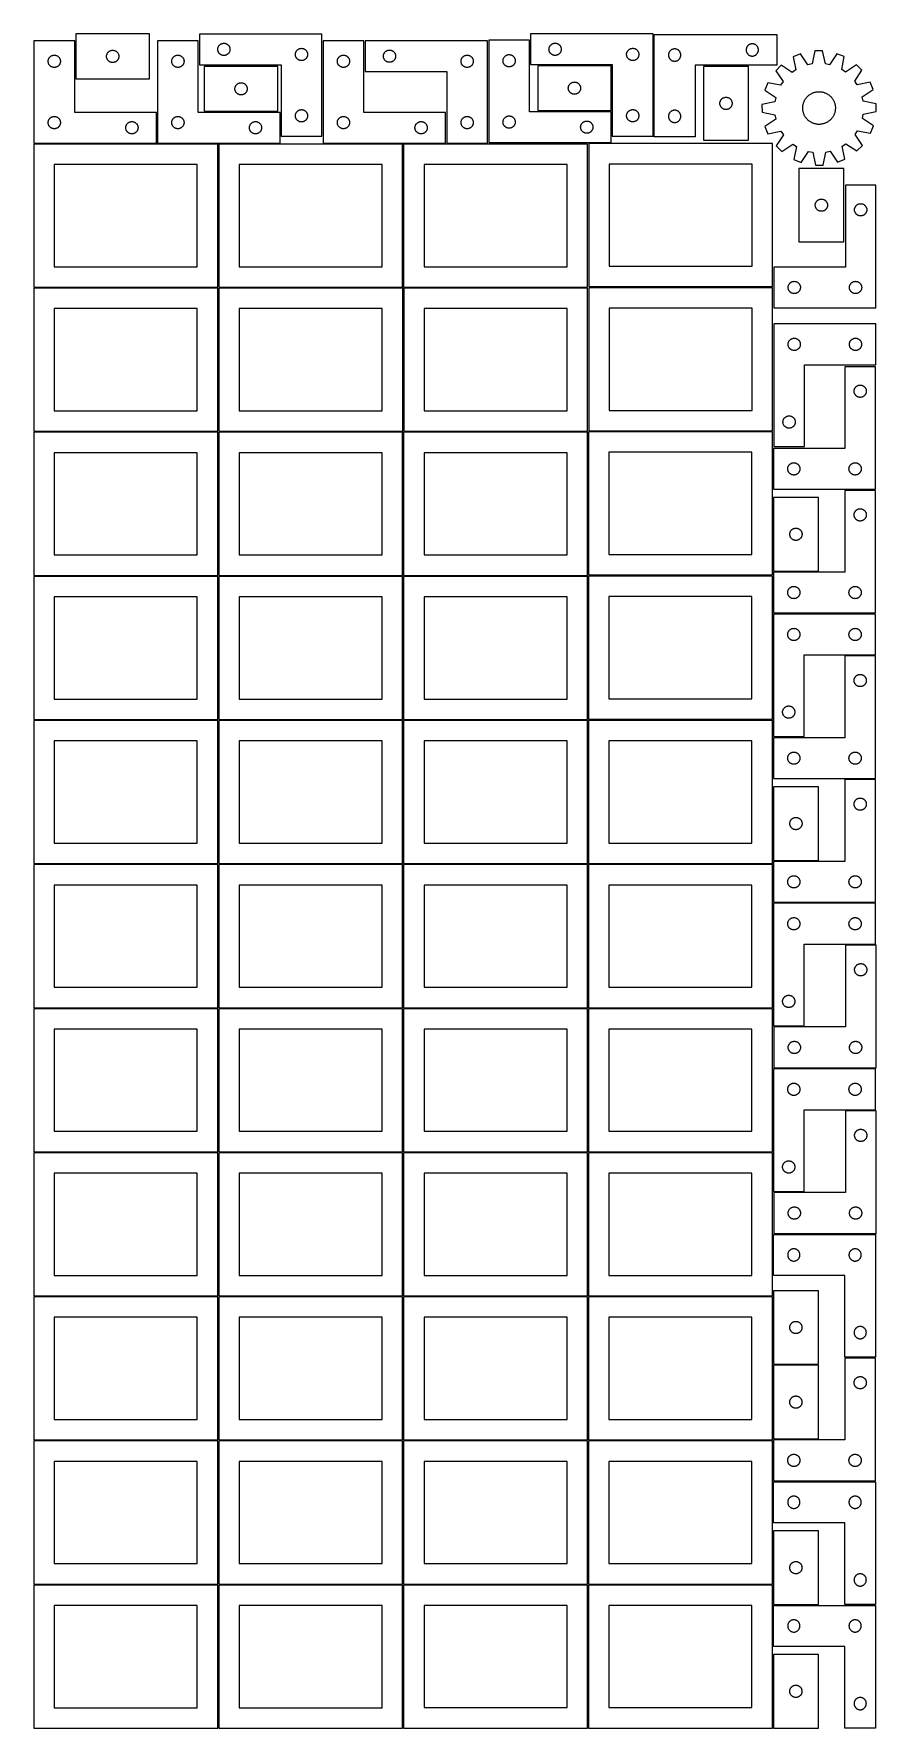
# Model space of a CAD drawing. Header units: millimetres. Extents: x 7 to 1243, y 7 to 2493.
import ezdxf

# ---------------------------------------------------------------- set-up
doc = ezdxf.new("R2010")
doc.units = ezdxf.units.MM
doc.layers.add('COMMON', color=5, linetype='CONTINUOUS', true_color=0x0000ff)
doc.layers.add('CUT', color=7, linetype='CONTINUOUS', true_color=0x000000)

msp = doc.modelspace()

# ---------------------------------------------------------------- linework, layer by layer
at = {"layer": 'COMMON'}
for p, q in [((277.291899, 1697.062902), (277.291899, 1487.062902)), ((820.333739, 1697.041937), (820.333739, 1487.441925)), ((6.541899, 1486.312901), (276.541899, 1486.312901)), ((277.291899, 1485.562901), (277.291899, 1275.562901)), ((278.0419, 1486.312901), (548.0419, 1486.312901)), ((549.583739, 1486.291936), (819.583739, 1486.291936)), ((820.333739, 1485.541936), (820.333739, 1275.541936)), ((6.541899, 1274.8129), (276.541899, 1274.8129)), ((277.291899, 1274.0629), (277.291899, 1064.0629)), ((278.0419, 1274.8129), (548.0419, 1274.8129)), ((549.583739, 1274.791935), (819.583739, 1274.791935)), ((820.333739, 1274.041935), (820.333739, 1064.041935)), ((821.08374, 1274.791935), (1091.08374, 1274.791935)), ((6.541899, 1063.312899), (276.541899, 1063.312899)), ((277.291899, 1062.562899), (277.291899, 852.562899)), ((278.0419, 1063.312899), (548.0419, 1063.312899)), ((549.583739, 1063.291934), (819.583739, 1063.291934)), ((820.333739, 1062.541934), (820.333739, 852.541934)), ((821.08374, 1063.291934), (1091.08374, 1063.291934)), ((6.541899, 851.812898), (276.541899, 851.812898)), ((277.291899, 851.062898), (277.291899, 641.062898)), ((278.0419, 851.812898), (548.0419, 851.812898)), ((549.583739, 851.791933), (819.583739, 851.791933)), ((820.333739, 851.041933), (820.333739, 641.041933)), ((821.08374, 851.791933), (1091.08374, 851.791933)), ((276.541899, 640.312898), (6.541899, 640.312898)), ((277.291899, 639.562897), (277.291899, 429.562897)), ((548.0419, 640.312898), (278.0419, 640.312898)), ((549.583739, 640.291932), (819.583739, 640.291932)), ((820.333739, 639.541932), (820.333739, 429.541932)), ((821.08374, 640.291932), (1091.08374, 640.291932)), ((6.541899, 428.812896), (276.520965, 428.812896)), ((277.270965, 428.062896), (277.270965, 218.062896)), ((278.0419, 428.812896), (548.020966, 428.812896)), ((819.583739, 428.791932), (549.583739, 428.791932)), ((820.333739, 428.041931), (820.333739, 218.041931)), ((1091.08374, 428.791932), (821.08374, 428.791932)), ((549.583739, 217.29193), (819.562896, 217.29193)), ((820.312896, 216.54193), (820.312896, 6.54193)), ((821.08374, 217.29193), (1091.062897, 217.29193))]:
    msp.add_line(p, q, dxfattribs=at)
at = {"layer": 'CUT'}
for p, q in [((176.25717, 2493.488557), (68.25717, 2493.488557)), ((68.25717, 2493.488557), (68.25717, 2427.488557)), ((176.25717, 2427.488557), (176.25717, 2493.488557)), ((429.563564, 2493.284947), (249.563564, 2493.284947)), ((249.563564, 2493.284947), (249.563564, 2448.284947)), ((429.563564, 2343.284947), (429.563564, 2493.284947)), ((916.036739, 2493.354039), (736.036739, 2493.354039)), ((736.036739, 2493.354039), (736.036739, 2448.354039)), ((916.036739, 2343.354039), (916.036739, 2493.354039)), ((917.597318, 2492.444123), (1097.597318, 2492.444123)), ((917.597318, 2342.444123), (917.597318, 2492.444123)), ((1097.597318, 2492.444123), (1097.597318, 2447.444123)), ((66.520965, 2483.251496), (6.520965, 2483.251496)), ((6.520965, 2483.251496), (6.520965, 2333.251496)), ((34.765152, 2462.078564), (35.346229, 2462.1745)), ((35.346229, 2462.1745), (35.932336, 2462.232227)), ((35.932336, 2462.232227), (36.520965, 2462.251496)), ((36.520965, 2462.251496), (37.109593, 2462.232227)), ((37.109593, 2462.232227), (37.6957, 2462.1745)), ((37.6957, 2462.1745), (38.276778, 2462.078564)), ((66.520965, 2378.251496), (66.520965, 2483.251496)), ((113.334167, 2461.663293), (113.430103, 2462.24437)), ((113.430103, 2462.24437), (113.563838, 2462.817928)), ((113.563838, 2462.817928), (113.734799, 2463.381512)), ((113.734799, 2463.381512), (113.942255, 2463.932708)), ((113.942255, 2463.932708), (114.185316, 2464.469155)), ((114.185316, 2464.469155), (114.462942, 2464.988557)), ((114.462942, 2464.988557), (114.773944, 2465.488689)), ((114.773944, 2465.488689), (115.11699, 2465.96741)), ((115.11699, 2465.96741), (115.490612, 2466.422669)), ((115.490612, 2466.422669), (115.893209, 2466.852518)), ((115.893209, 2466.852518), (116.323058, 2467.255115)), ((116.323058, 2467.255115), (116.778318, 2467.628737)), ((116.778318, 2467.628737), (117.257038, 2467.971783)), ((117.257038, 2467.971783), (117.75717, 2468.282785)), ((117.75717, 2468.282785), (118.276572, 2468.560412)), ((118.276572, 2468.560412), (118.81302, 2468.803473)), ((118.81302, 2468.803473), (119.364215, 2469.010928)), ((119.364215, 2469.010928), (119.927799, 2469.181889)), ((119.927799, 2469.181889), (120.501358, 2469.315624)), ((120.501358, 2469.315624), (121.082435, 2469.411561)), ((121.082435, 2469.411561), (121.668542, 2469.469287)), ((121.668542, 2469.469287), (122.25717, 2469.488557)), ((122.25717, 2469.488557), (122.845799, 2469.469287)), ((122.845799, 2469.469287), (123.431906, 2469.411561)), ((123.431906, 2469.411561), (124.012983, 2469.315624)), ((124.012983, 2469.315624), (124.586542, 2469.181889)), ((124.586542, 2469.181889), (125.150126, 2469.010928)), ((125.150126, 2469.010928), (125.701321, 2468.803473)), ((125.701321, 2468.803473), (126.237769, 2468.560412)), ((126.237769, 2468.560412), (126.75717, 2468.282785)), ((126.75717, 2468.282785), (127.257303, 2467.971783)), ((127.257303, 2467.971783), (127.736023, 2467.628737)), ((127.736023, 2467.628737), (128.191283, 2467.255115)), ((128.191283, 2467.255115), (128.621131, 2466.852518)), ((128.621131, 2466.852518), (129.023729, 2466.422669)), ((129.023729, 2466.422669), (129.39735, 2465.96741)), ((129.39735, 2465.96741), (129.740397, 2465.488689)), ((129.740397, 2465.488689), (130.051399, 2464.988557)), ((130.051399, 2464.988557), (130.329025, 2464.469155)), ((130.329025, 2464.469155), (130.572086, 2463.932708)), ((130.572086, 2463.932708), (130.779542, 2463.381512)), ((130.779542, 2463.381512), (130.950503, 2462.817928)), ((130.950503, 2462.817928), (131.084238, 2462.24437)), ((131.084238, 2462.24437), (131.180174, 2461.663293)), ((248.041961, 2483.251496), (188.041961, 2483.251496)), ((188.041961, 2483.251496), (188.041961, 2333.251496)), ((216.286148, 2462.078564), (216.867225, 2462.1745)), ((216.867225, 2462.1745), (217.453333, 2462.232227)), ((217.453333, 2462.232227), (218.041961, 2462.251496)), ((218.041961, 2462.251496), (218.630589, 2462.232227)), ((218.630589, 2462.232227), (219.216696, 2462.1745)), ((219.216696, 2462.1745), (219.797774, 2462.078564)), ((248.041961, 2378.251496), (248.041961, 2483.251496)), ((276.563564, 2470.784947), (276.582834, 2471.373575)), ((276.582834, 2470.196319), (276.563564, 2470.784947)), ((276.582834, 2471.373575), (276.64056, 2471.959683)), ((276.64056, 2469.610211), (276.582834, 2470.196319)), ((276.64056, 2471.959683), (276.736497, 2472.54076)), ((276.736497, 2469.029134), (276.64056, 2469.610211)), ((276.736497, 2472.54076), (276.870232, 2473.114318)), ((276.870232, 2468.455576), (276.736497, 2469.029134)), ((276.870232, 2473.114318), (277.041193, 2473.677902)), ((277.041193, 2467.891992), (276.870232, 2468.455576)), ((277.041193, 2473.677902), (277.248648, 2474.229098)), ((277.248648, 2467.340796), (277.041193, 2467.891992)), ((277.248648, 2474.229098), (277.491709, 2474.765545)), ((277.491709, 2466.804349), (277.248648, 2467.340796)), ((277.491709, 2474.765545), (277.769335, 2475.284947)), ((277.769335, 2466.284947), (277.491709, 2466.804349)), ((277.769335, 2475.284947), (278.080338, 2475.785079)), ((278.080338, 2465.784815), (277.769335, 2466.284947)), ((278.080338, 2475.785079), (278.423384, 2476.2638)), ((278.423384, 2465.306094), (278.080338, 2465.784815)), ((278.423384, 2476.2638), (278.797006, 2476.719059)), ((278.797006, 2464.850835), (278.423384, 2465.306094)), ((278.797006, 2476.719059), (279.199603, 2477.148908)), ((279.199603, 2464.420986), (278.797006, 2464.850835)), ((279.199603, 2477.148908), (279.629452, 2477.551505)), ((279.629452, 2464.018389), (279.199603, 2464.420986)), ((279.629452, 2477.551505), (280.084711, 2477.925127)), ((280.084711, 2463.644767), (279.629452, 2464.018389)), ((280.084711, 2477.925127), (280.563432, 2478.268174)), ((280.563432, 2463.301721), (280.084711, 2463.644767)), ((280.563432, 2478.268174), (281.063564, 2478.579176)), ((281.063564, 2462.990718), (280.563432, 2463.301721)), ((281.063564, 2478.579176), (281.582966, 2478.856802)), ((281.582966, 2462.713092), (281.063564, 2462.990718)), ((281.582966, 2478.856802), (282.119413, 2479.099863)), ((282.119413, 2462.470031), (281.582966, 2462.713092)), ((282.119413, 2479.099863), (282.670609, 2479.307318)), ((282.670609, 2462.262576), (282.119413, 2462.470031)), ((282.670609, 2479.307318), (283.234193, 2479.478279)), ((283.234193, 2462.091615), (282.670609, 2462.262576)), ((283.234193, 2479.478279), (283.807751, 2479.612015)), ((283.807751, 2479.612015), (284.388828, 2479.707951)), ((284.388828, 2479.707951), (284.974936, 2479.765677)), ((284.974936, 2479.765677), (285.563564, 2479.784947)), ((285.563564, 2479.784947), (286.152192, 2479.765677)), ((286.152192, 2479.765677), (286.7383, 2479.707951)), ((286.7383, 2479.707951), (287.319377, 2479.612015)), ((287.319377, 2479.612015), (287.892936, 2479.478279)), ((287.892936, 2479.478279), (288.456519, 2479.307318)), ((288.456519, 2462.262576), (287.892936, 2462.091615)), ((288.456519, 2479.307318), (289.007715, 2479.099863)), ((289.007715, 2462.470031), (288.456519, 2462.262576)), ((289.007715, 2479.099863), (289.544162, 2478.856802)), ((289.544162, 2462.713092), (289.007715, 2462.470031)), ((289.544162, 2478.856802), (290.063564, 2478.579176)), ((290.063564, 2462.990718), (289.544162, 2462.713092)), ((290.063564, 2478.579176), (290.563696, 2478.268174)), ((290.563696, 2463.301721), (290.063564, 2462.990718)), ((290.563696, 2478.268174), (291.042417, 2477.925127)), ((291.042417, 2463.644767), (290.563696, 2463.301721)), ((291.042417, 2477.925127), (291.497676, 2477.551505)), ((291.497676, 2464.018389), (291.042417, 2463.644767)), ((291.497676, 2477.551505), (291.927525, 2477.148908)), ((291.927525, 2464.420986), (291.497676, 2464.018389)), ((291.927525, 2477.148908), (292.330122, 2476.719059)), ((292.330122, 2464.850835), (291.927525, 2464.420986)), ((292.330122, 2476.719059), (292.703744, 2476.2638)), ((292.703744, 2465.306094), (292.330122, 2464.850835)), ((292.703744, 2476.2638), (293.046791, 2475.785079)), ((293.046791, 2465.784815), (292.703744, 2465.306094)), ((293.046791, 2475.785079), (293.357793, 2475.284947)), ((293.357793, 2466.284947), (293.046791, 2465.784815)), ((293.357793, 2475.284947), (293.635419, 2474.765545)), ((293.635419, 2466.804349), (293.357793, 2466.284947)), ((293.635419, 2474.765545), (293.87848, 2474.229098)), ((293.87848, 2467.340796), (293.635419, 2466.804349)), ((293.87848, 2474.229098), (294.085935, 2473.677902)), ((294.085935, 2467.891992), (293.87848, 2467.340796)), ((294.085935, 2473.677902), (294.256897, 2473.114318)), ((294.256897, 2468.455576), (294.085935, 2467.891992)), ((294.256897, 2473.114318), (294.390632, 2472.54076)), ((294.390632, 2469.029134), (294.256897, 2468.455576)), ((294.390632, 2472.54076), (294.486568, 2471.959683)), ((294.486568, 2469.610211), (294.390632, 2469.029134)), ((294.486568, 2471.959683), (294.544294, 2471.373575)), ((294.544294, 2470.196319), (294.486568, 2469.610211)), ((294.544294, 2471.373575), (294.563564, 2470.784947)), ((294.563564, 2470.784947), (294.544294, 2470.196319)), ((390.563564, 2463.284947), (390.582834, 2463.873575)), ((390.582834, 2462.696319), (390.563564, 2463.284947)), ((390.582834, 2463.873575), (390.64056, 2464.459683)), ((390.64056, 2462.110211), (390.582834, 2462.696319)), ((390.64056, 2464.459683), (390.736497, 2465.04076)), ((390.736497, 2461.529134), (390.64056, 2462.110211)), ((390.736497, 2465.04076), (390.870232, 2465.614318)), ((390.870232, 2465.614318), (391.041193, 2466.177902)), ((391.041193, 2466.177902), (391.248648, 2466.729098)), ((391.248648, 2466.729098), (391.491709, 2467.265545)), ((391.491709, 2467.265545), (391.769335, 2467.784947)), ((391.769335, 2467.784947), (392.080338, 2468.285079)), ((392.080338, 2468.285079), (392.423384, 2468.7638)), ((392.423384, 2468.7638), (392.797006, 2469.219059)), ((392.797006, 2469.219059), (393.199603, 2469.648908)), ((393.199603, 2469.648908), (393.629452, 2470.051505)), ((393.629452, 2470.051505), (394.084711, 2470.425127)), ((394.084711, 2470.425127), (394.563432, 2470.768174)), ((394.563432, 2470.768174), (395.063564, 2471.079176)), ((395.063564, 2471.079176), (395.582966, 2471.356802)), ((395.582966, 2471.356802), (396.119413, 2471.599863)), ((396.119413, 2471.599863), (396.670609, 2471.807318)), ((396.670609, 2471.807318), (397.234193, 2471.978279)), ((397.234193, 2471.978279), (397.807751, 2472.112015)), ((397.807751, 2472.112015), (398.388828, 2472.207951)), ((398.388828, 2472.207951), (398.974936, 2472.265677)), ((398.974936, 2472.265677), (399.563564, 2472.284947)), ((399.563564, 2472.284947), (400.152192, 2472.265677)), ((400.152192, 2472.265677), (400.7383, 2472.207951)), ((400.7383, 2472.207951), (401.319377, 2472.112015)), ((401.319377, 2472.112015), (401.892936, 2471.978279)), ((401.892936, 2471.978279), (402.456519, 2471.807318)), ((402.456519, 2471.807318), (403.007715, 2471.599863)), ((403.007715, 2471.599863), (403.544162, 2471.356802)), ((403.544162, 2471.356802), (404.063564, 2471.079176)), ((404.063564, 2471.079176), (404.563696, 2470.768174)), ((404.563696, 2470.768174), (405.042417, 2470.425127)), ((405.042417, 2470.425127), (405.497676, 2470.051505)), ((405.497676, 2470.051505), (405.927525, 2469.648908)), ((405.927525, 2469.648908), (406.330122, 2469.219059)), ((406.330122, 2469.219059), (406.703744, 2468.7638)), ((406.703744, 2468.7638), (407.046791, 2468.285079)), ((407.046791, 2468.285079), (407.357793, 2467.784947)), ((407.357793, 2467.784947), (407.635419, 2467.265545)), ((407.635419, 2467.265545), (407.87848, 2466.729098)), ((407.87848, 2466.729098), (408.085935, 2466.177902)), ((408.085935, 2466.177902), (408.256897, 2465.614318)), ((408.256897, 2465.614318), (408.390632, 2465.04076)), ((408.390632, 2465.04076), (408.486568, 2464.459683)), ((408.486568, 2462.110211), (408.390632, 2461.529134)), ((408.486568, 2464.459683), (408.544294, 2463.873575)), ((408.544294, 2462.696319), (408.486568, 2462.110211)), ((408.544294, 2463.873575), (408.563564, 2463.284947)), ((408.563564, 2463.284947), (408.544294, 2462.696319)), ((491.20169, 2483.251496), (431.20169, 2483.251496)), ((431.20169, 2483.251496), (431.20169, 2333.251496)), ((459.445877, 2462.078564), (460.026954, 2462.1745)), ((460.026954, 2462.1745), (460.613062, 2462.232227)), ((460.613062, 2462.232227), (461.20169, 2462.251496)), ((461.20169, 2462.251496), (461.790318, 2462.232227)), ((461.790318, 2462.232227), (462.376425, 2462.1745)), ((462.376425, 2462.1745), (462.957503, 2462.078564)), ((491.20169, 2378.251496), (491.20169, 2483.251496)), ((672.840542, 2483.2515), (492.840542, 2483.2515)), ((492.840542, 2483.2515), (492.840542, 2438.2515)), ((519.917538, 2461.926235), (520.013474, 2462.507313)), ((520.013474, 2462.507313), (520.147209, 2463.080871)), ((520.147209, 2463.080871), (520.31817, 2463.644455)), ((520.31817, 2463.644455), (520.525626, 2464.195651)), ((520.525626, 2464.195651), (520.768687, 2464.732098)), ((520.768687, 2464.732098), (521.046313, 2465.2515)), ((521.046313, 2465.2515), (521.357315, 2465.751632)), ((521.357315, 2465.751632), (521.700362, 2466.230353)), ((521.700362, 2466.230353), (522.073983, 2466.685612)), ((522.073983, 2466.685612), (522.476581, 2467.115461)), ((522.476581, 2467.115461), (522.906429, 2467.518058)), ((522.906429, 2467.518058), (523.361689, 2467.89168)), ((523.361689, 2467.89168), (523.84041, 2468.234726)), ((523.84041, 2468.234726), (524.340542, 2468.545728)), ((524.340542, 2468.545728), (524.859943, 2468.823354)), ((524.859943, 2468.823354), (525.396391, 2469.066416)), ((525.396391, 2469.066416), (525.947586, 2469.273871)), ((525.947586, 2469.273871), (526.51117, 2469.444832)), ((526.51117, 2469.444832), (527.084729, 2469.578567)), ((527.084729, 2469.578567), (527.665806, 2469.674504)), ((527.665806, 2469.674504), (528.251913, 2469.73223)), ((528.251913, 2469.73223), (528.840542, 2469.7515)), ((528.840542, 2469.7515), (529.42917, 2469.73223)), ((529.42917, 2469.73223), (530.015277, 2469.674504)), ((530.015277, 2469.674504), (530.596355, 2469.578567)), ((530.596355, 2469.578567), (531.169913, 2469.444832)), ((531.169913, 2469.444832), (531.733497, 2469.273871)), ((531.733497, 2469.273871), (532.284693, 2469.066416)), ((532.284693, 2469.066416), (532.82114, 2468.823354)), ((532.82114, 2468.823354), (533.340542, 2468.545728)), ((533.340542, 2468.545728), (533.840674, 2468.234726)), ((533.840674, 2468.234726), (534.319394, 2467.89168)), ((534.319394, 2467.89168), (534.774654, 2467.518058)), ((534.774654, 2467.518058), (535.204503, 2467.115461)), ((535.204503, 2467.115461), (535.6071, 2466.685612)), ((535.6071, 2466.685612), (535.980722, 2466.230353)), ((535.980722, 2466.230353), (536.323768, 2465.751632)), ((536.323768, 2465.751632), (536.63477, 2465.2515)), ((536.63477, 2465.2515), (536.912396, 2464.732098)), ((536.912396, 2464.732098), (537.155457, 2464.195651)), ((537.155457, 2464.195651), (537.362913, 2463.644455)), ((537.362913, 2463.644455), (537.533874, 2463.080871)), ((537.533874, 2463.080871), (537.667609, 2462.507313)), ((537.667609, 2462.507313), (537.763545, 2461.926235)), ((641.084729, 2462.078567), (641.665806, 2462.174504)), ((641.665806, 2462.174504), (642.251913, 2462.23223)), ((642.251913, 2462.23223), (642.840542, 2462.2515)), ((642.840542, 2462.2515), (643.42917, 2462.23223)), ((643.42917, 2462.23223), (644.015277, 2462.174504)), ((644.015277, 2462.174504), (644.596355, 2462.078567)), ((672.840542, 2333.2515), (672.840542, 2483.2515)), ((734.500884, 2484.074494), (674.500884, 2484.074494)), ((674.500884, 2484.074494), (674.500884, 2334.074494)), ((700.000884, 2461.868723), (700.520286, 2462.146349)), ((700.520286, 2462.146349), (701.056733, 2462.38941)), ((701.056733, 2462.38941), (701.607929, 2462.596865)), ((701.607929, 2462.596865), (702.171513, 2462.767827)), ((702.171513, 2462.767827), (702.745071, 2462.901562)), ((702.745071, 2462.901562), (703.326148, 2462.997498)), ((703.326148, 2462.997498), (703.912256, 2463.055225)), ((703.912256, 2463.055225), (704.500884, 2463.074494)), ((704.500884, 2463.074494), (705.089512, 2463.055225)), ((705.089512, 2463.055225), (705.67562, 2462.997498)), ((705.67562, 2462.997498), (706.256697, 2462.901562)), ((706.256697, 2462.901562), (706.830255, 2462.767827)), ((706.830255, 2462.767827), (707.393839, 2462.596865)), ((707.393839, 2462.596865), (707.945035, 2462.38941)), ((707.945035, 2462.38941), (708.481482, 2462.146349)), ((708.481482, 2462.146349), (709.000884, 2461.868723)), ((734.500884, 2379.074494), (734.500884, 2484.074494)), ((763.036739, 2470.854039), (763.056009, 2471.442667)), ((763.056009, 2470.265411), (763.036739, 2470.854039)), ((763.056009, 2471.442667), (763.113735, 2472.028775)), ((763.113735, 2469.679303), (763.056009, 2470.265411)), ((763.113735, 2472.028775), (763.209672, 2472.609852)), ((763.209672, 2469.098226), (763.113735, 2469.679303)), ((763.209672, 2472.609852), (763.343407, 2473.18341)), ((763.343407, 2468.524667), (763.209672, 2469.098226)), ((763.343407, 2473.18341), (763.514368, 2473.746994)), ((763.514368, 2467.961084), (763.343407, 2468.524667)), ((763.514368, 2473.746994), (763.721823, 2474.29819)), ((763.721823, 2467.409888), (763.514368, 2467.961084)), ((763.721823, 2474.29819), (763.964884, 2474.834637)), ((763.964884, 2466.873441), (763.721823, 2467.409888)), ((763.964884, 2474.834637), (764.242511, 2475.354039)), ((764.242511, 2466.354039), (763.964884, 2466.873441)), ((764.242511, 2475.354039), (764.553513, 2475.854171)), ((764.553513, 2465.853907), (764.242511, 2466.354039)), ((764.553513, 2475.854171), (764.896559, 2476.332892)), ((764.896559, 2465.375186), (764.553513, 2465.853907)), ((764.896559, 2476.332892), (765.270181, 2476.788151)), ((765.270181, 2464.919926), (764.896559, 2465.375186)), ((765.270181, 2476.788151), (765.672778, 2477.218)), ((765.672778, 2464.490078), (765.270181, 2464.919926)), ((765.672778, 2477.218), (766.102627, 2477.620597)), ((766.102627, 2464.087481), (765.672778, 2464.490078)), ((766.102627, 2477.620597), (766.557886, 2477.994219)), ((766.557886, 2463.713859), (766.102627, 2464.087481)), ((766.557886, 2477.994219), (767.036607, 2478.337265)), ((767.036607, 2463.370812), (766.557886, 2463.713859)), ((767.036607, 2478.337265), (767.536739, 2478.648267)), ((767.536739, 2463.05981), (767.036607, 2463.370812)), ((767.536739, 2478.648267), (768.056141, 2478.925893)), ((768.056141, 2462.782184), (767.536739, 2463.05981)), ((768.056141, 2478.925893), (768.592588, 2479.168955)), ((768.592588, 2462.539123), (768.056141, 2462.782184)), ((768.592588, 2479.168955), (769.143784, 2479.37641)), ((769.143784, 2462.331668), (768.592588, 2462.539123)), ((769.143784, 2479.37641), (769.707368, 2479.547371)), ((769.707368, 2462.160706), (769.143784, 2462.331668)), ((769.707368, 2479.547371), (770.280926, 2479.681106)), ((770.280926, 2462.026971), (769.707368, 2462.160706)), ((770.280926, 2479.681106), (770.862003, 2479.777043)), ((770.862003, 2479.777043), (771.448111, 2479.834769)), ((771.448111, 2479.834769), (772.036739, 2479.854039)), ((772.036739, 2479.854039), (772.625367, 2479.834769)), ((772.625367, 2479.834769), (773.211475, 2479.777043)), ((773.211475, 2479.777043), (773.792552, 2479.681106)), ((773.792552, 2479.681106), (774.366111, 2479.547371)), ((774.366111, 2462.160706), (773.792552, 2462.026971)), ((774.366111, 2479.547371), (774.929694, 2479.37641)), ((774.929694, 2462.331668), (774.366111, 2462.160706)), ((774.929694, 2479.37641), (775.48089, 2479.168955)), ((775.48089, 2462.539123), (774.929694, 2462.331668)), ((775.48089, 2479.168955), (776.017337, 2478.925893)), ((776.017337, 2462.782184), (775.48089, 2462.539123)), ((776.017337, 2478.925893), (776.536739, 2478.648267)), ((776.536739, 2463.05981), (776.017337, 2462.782184)), ((776.536739, 2478.648267), (777.036871, 2478.337265)), ((777.036871, 2463.370812), (776.536739, 2463.05981)), ((777.036871, 2478.337265), (777.515592, 2477.994219)), ((777.515592, 2463.713859), (777.036871, 2463.370812)), ((777.515592, 2477.994219), (777.970851, 2477.620597)), ((777.970851, 2464.087481), (777.515592, 2463.713859)), ((777.970851, 2477.620597), (778.4007, 2477.218)), ((778.4007, 2464.490078), (777.970851, 2464.087481)), ((778.4007, 2477.218), (778.803297, 2476.788151)), ((778.803297, 2464.919926), (778.4007, 2464.490078)), ((778.803297, 2476.788151), (779.176919, 2476.332892)), ((779.176919, 2465.375186), (778.803297, 2464.919926)), ((779.176919, 2476.332892), (779.519966, 2475.854171)), ((779.519966, 2465.853907), (779.176919, 2465.375186)), ((779.519966, 2475.854171), (779.830968, 2475.354039)), ((779.830968, 2466.354039), (779.519966, 2465.853907)), ((779.830968, 2475.354039), (780.108594, 2474.834637)), ((780.108594, 2466.873441), (779.830968, 2466.354039)), ((780.108594, 2474.834637), (780.351655, 2474.29819)), ((780.351655, 2467.409888), (780.108594, 2466.873441)), ((780.351655, 2474.29819), (780.55911, 2473.746994)), ((780.55911, 2467.961084), (780.351655, 2467.409888)), ((780.55911, 2473.746994), (780.730072, 2473.18341)), ((780.730072, 2468.524667), (780.55911, 2467.961084)), ((780.730072, 2473.18341), (780.863807, 2472.609852)), ((780.863807, 2469.098226), (780.730072, 2468.524667)), ((780.863807, 2472.609852), (780.959743, 2472.028775)), ((780.959743, 2469.679303), (780.863807, 2469.098226)), ((780.959743, 2472.028775), (781.017469, 2471.442667)), ((781.017469, 2470.265411), (780.959743, 2469.679303)), ((781.017469, 2471.442667), (781.036739, 2470.854039)), ((781.036739, 2470.854039), (781.017469, 2470.265411)), ((877.036739, 2463.354039), (877.056009, 2463.942667)), ((877.056009, 2462.765411), (877.036739, 2463.354039)), ((877.056009, 2463.942667), (877.113735, 2464.528775)), ((877.113735, 2462.179303), (877.056009, 2462.765411)), ((877.113735, 2464.528775), (877.209672, 2465.109852)), ((877.209672, 2461.598226), (877.113735, 2462.179303)), ((877.209672, 2465.109852), (877.343407, 2465.68341)), ((877.343407, 2465.68341), (877.514368, 2466.246994)), ((877.514368, 2466.246994), (877.721823, 2466.79819)), ((877.721823, 2466.79819), (877.964884, 2467.334637)), ((877.964884, 2467.334637), (878.242511, 2467.854039)), ((878.242511, 2467.854039), (878.553513, 2468.354171)), ((878.553513, 2468.354171), (878.896559, 2468.832892)), ((878.896559, 2468.832892), (879.270181, 2469.288151)), ((879.270181, 2469.288151), (879.672778, 2469.718)), ((879.672778, 2469.718), (880.102627, 2470.120597)), ((880.102627, 2470.120597), (880.557886, 2470.494219)), ((880.557886, 2470.494219), (881.036607, 2470.837265)), ((881.036607, 2470.837265), (881.536739, 2471.148267)), ((881.536739, 2471.148267), (882.056141, 2471.425893)), ((882.056141, 2471.425893), (882.592588, 2471.668955)), ((882.592588, 2471.668955), (883.143784, 2471.87641)), ((883.143784, 2471.87641), (883.707368, 2472.047371)), ((883.707368, 2472.047371), (884.280926, 2472.181106)), ((884.280926, 2472.181106), (884.862003, 2472.277043)), ((884.862003, 2472.277043), (885.448111, 2472.334769)), ((885.448111, 2472.334769), (886.036739, 2472.354039)), ((886.036739, 2472.354039), (886.625367, 2472.334769)), ((886.625367, 2472.334769), (887.211475, 2472.277043)), ((887.211475, 2472.277043), (887.792552, 2472.181106)), ((887.792552, 2472.181106), (888.366111, 2472.047371)), ((888.366111, 2472.047371), (888.929694, 2471.87641)), ((888.929694, 2471.87641), (889.48089, 2471.668955)), ((889.48089, 2471.668955), (890.017337, 2471.425893)), ((890.017337, 2471.425893), (890.536739, 2471.148267)), ((890.536739, 2471.148267), (891.036871, 2470.837265)), ((891.036871, 2470.837265), (891.515592, 2470.494219)), ((891.515592, 2470.494219), (891.970851, 2470.120597)), ((891.970851, 2470.120597), (892.4007, 2469.718)), ((892.4007, 2469.718), (892.803297, 2469.288151)), ((892.803297, 2469.288151), (893.176919, 2468.832892)), ((893.176919, 2468.832892), (893.519966, 2468.354171)), ((893.519966, 2468.354171), (893.830968, 2467.854039)), ((893.830968, 2467.854039), (894.108594, 2467.334637)), ((894.108594, 2467.334637), (894.351655, 2466.79819)), ((894.351655, 2466.79819), (894.55911, 2466.246994)), ((894.55911, 2466.246994), (894.730072, 2465.68341)), ((894.730072, 2465.68341), (894.863807, 2465.109852)), ((894.863807, 2465.109852), (894.959743, 2464.528775)), ((894.959743, 2462.179303), (894.863807, 2461.598226)), ((894.959743, 2464.528775), (895.017469, 2463.942667)), ((895.017469, 2462.765411), (894.959743, 2462.179303)), ((895.017469, 2463.942667), (895.036739, 2463.354039)), ((895.036739, 2463.354039), (895.017469, 2462.765411)), ((938.616588, 2463.032751), (938.597318, 2462.444123)), ((938.597318, 2462.444123), (938.616588, 2461.855495)), ((938.674315, 2463.618859), (938.616588, 2463.032751)), ((938.770251, 2464.199936), (938.674315, 2463.618859)), ((938.903986, 2464.773495), (938.770251, 2464.199936)), ((939.074947, 2465.337078), (938.903986, 2464.773495)), ((939.282403, 2465.888274), (939.074947, 2465.337078)), ((939.525464, 2466.424721), (939.282403, 2465.888274)), ((939.80309, 2466.944123), (939.525464, 2466.424721)), ((940.114092, 2467.444255), (939.80309, 2466.944123)), ((940.457138, 2467.922976), (940.114092, 2467.444255)), ((940.83076, 2468.378235), (940.457138, 2467.922976)), ((941.233357, 2468.808084), (940.83076, 2468.378235)), ((941.663206, 2469.210681), (941.233357, 2468.808084)), ((942.118465, 2469.584303), (941.663206, 2469.210681)), ((942.597186, 2469.92735), (942.118465, 2469.584303)), ((943.097318, 2470.238352), (942.597186, 2469.92735)), ((943.61672, 2470.515978), (943.097318, 2470.238352)), ((944.153167, 2470.759039), (943.61672, 2470.515978)), ((944.704363, 2470.966494), (944.153167, 2470.759039)), ((945.267947, 2471.137456), (944.704363, 2470.966494)), ((945.841505, 2471.271191), (945.267947, 2471.137456)), ((946.422583, 2471.367127), (945.841505, 2471.271191)), ((947.00869, 2471.424853), (946.422583, 2471.367127)), ((947.597318, 2471.444123), (947.00869, 2471.424853)), ((948.185946, 2471.424853), (947.597318, 2471.444123)), ((948.772054, 2471.367127), (948.185946, 2471.424853)), ((949.353131, 2471.271191), (948.772054, 2471.367127)), ((949.92669, 2471.137456), (949.353131, 2471.271191)), ((950.490273, 2470.966494), (949.92669, 2471.137456)), ((951.041469, 2470.759039), (950.490273, 2470.966494)), ((951.577917, 2470.515978), (951.041469, 2470.759039)), ((952.097318, 2470.238352), (951.577917, 2470.515978)), ((952.59745, 2469.92735), (952.097318, 2470.238352)), ((953.076171, 2469.584303), (952.59745, 2469.92735)), ((953.531431, 2469.210681), (953.076171, 2469.584303)), ((953.961279, 2468.808084), (953.531431, 2469.210681)), ((954.363877, 2468.378235), (953.961279, 2468.808084)), ((954.737498, 2467.922976), (954.363877, 2468.378235)), ((955.080545, 2467.444255), (954.737498, 2467.922976)), ((955.391547, 2466.944123), (955.080545, 2467.444255)), ((955.669173, 2466.424721), (955.391547, 2466.944123)), ((955.912234, 2465.888274), (955.669173, 2466.424721)), ((956.119689, 2465.337078), (955.912234, 2465.888274)), ((956.290651, 2464.773495), (956.119689, 2465.337078)), ((956.424386, 2464.199936), (956.290651, 2464.773495)), ((956.520322, 2463.618859), (956.424386, 2464.199936)), ((956.578049, 2463.032751), (956.520322, 2463.618859)), ((956.597318, 2462.444123), (956.578049, 2463.032751)), ((956.578049, 2461.855495), (956.597318, 2462.444123)), ((1052.616588, 2470.532751), (1052.597318, 2469.944123)), ((1052.597318, 2469.944123), (1052.616588, 2469.355495)), ((1052.674315, 2471.118859), (1052.616588, 2470.532751)), ((1052.616588, 2469.355495), (1052.674315, 2468.769387)), ((1052.770251, 2471.699936), (1052.674315, 2471.118859)), ((1052.674315, 2468.769387), (1052.770251, 2468.18831)), ((1052.903986, 2472.273495), (1052.770251, 2471.699936)), ((1052.770251, 2468.18831), (1052.903986, 2467.614752)), ((1053.074947, 2472.837078), (1052.903986, 2472.273495)), ((1052.903986, 2467.614752), (1053.074947, 2467.051168)), ((1053.282403, 2473.388274), (1053.074947, 2472.837078)), ((1053.074947, 2467.051168), (1053.282403, 2466.499972)), ((1053.525464, 2473.924721), (1053.282403, 2473.388274)), ((1053.282403, 2466.499972), (1053.525464, 2465.963525)), ((1053.80309, 2474.444123), (1053.525464, 2473.924721)), ((1053.525464, 2465.963525), (1053.80309, 2465.444123)), ((1054.114092, 2474.944255), (1053.80309, 2474.444123)), ((1053.80309, 2465.444123), (1054.114092, 2464.943991)), ((1054.457138, 2475.422976), (1054.114092, 2474.944255)), ((1054.114092, 2464.943991), (1054.457138, 2464.46527)), ((1054.83076, 2475.878235), (1054.457138, 2475.422976)), ((1054.457138, 2464.46527), (1054.83076, 2464.010011)), ((1055.233357, 2476.308084), (1054.83076, 2475.878235)), ((1054.83076, 2464.010011), (1055.233357, 2463.580162)), ((1055.663206, 2476.710681), (1055.233357, 2476.308084)), ((1055.233357, 2463.580162), (1055.663206, 2463.177565)), ((1056.118465, 2477.084303), (1055.663206, 2476.710681)), ((1055.663206, 2463.177565), (1056.118465, 2462.803943)), ((1056.597186, 2477.42735), (1056.118465, 2477.084303)), ((1056.118465, 2462.803943), (1056.597186, 2462.460897)), ((1057.097318, 2477.738352), (1056.597186, 2477.42735)), ((1056.597186, 2462.460897), (1057.097318, 2462.149895)), ((1057.61672, 2478.015978), (1057.097318, 2477.738352)), ((1057.097318, 2462.149895), (1057.61672, 2461.872268)), ((1058.153167, 2478.259039), (1057.61672, 2478.015978)), ((1058.704363, 2478.466494), (1058.153167, 2478.259039)), ((1059.267947, 2478.637456), (1058.704363, 2478.466494)), ((1059.841505, 2478.771191), (1059.267947, 2478.637456)), ((1060.422583, 2478.867127), (1059.841505, 2478.771191)), ((1061.00869, 2478.924853), (1060.422583, 2478.867127)), ((1061.597318, 2478.944123), (1061.00869, 2478.924853)), ((1062.185946, 2478.924853), (1061.597318, 2478.944123)), ((1062.772054, 2478.867127), (1062.185946, 2478.924853)), ((1063.353131, 2478.771191), (1062.772054, 2478.867127)), ((1063.92669, 2478.637456), (1063.353131, 2478.771191)), ((1064.490273, 2478.466494), (1063.92669, 2478.637456)), ((1065.041469, 2478.259039), (1064.490273, 2478.466494)), ((1065.577917, 2478.015978), (1065.041469, 2478.259039)), ((1066.097318, 2477.738352), (1065.577917, 2478.015978)), ((1065.577917, 2461.872268), (1066.097318, 2462.149895)), ((1066.59745, 2477.42735), (1066.097318, 2477.738352)), ((1066.097318, 2462.149895), (1066.59745, 2462.460897)), ((1067.076171, 2477.084303), (1066.59745, 2477.42735)), ((1066.59745, 2462.460897), (1067.076171, 2462.803943)), ((1067.531431, 2476.710681), (1067.076171, 2477.084303)), ((1067.076171, 2462.803943), (1067.531431, 2463.177565)), ((1067.961279, 2476.308084), (1067.531431, 2476.710681)), ((1067.531431, 2463.177565), (1067.961279, 2463.580162)), ((1068.363877, 2475.878235), (1067.961279, 2476.308084)), ((1067.961279, 2463.580162), (1068.363877, 2464.010011)), ((1068.737498, 2475.422976), (1068.363877, 2475.878235)), ((1068.363877, 2464.010011), (1068.737498, 2464.46527)), ((1069.080545, 2474.944255), (1068.737498, 2475.422976)), ((1068.737498, 2464.46527), (1069.080545, 2464.943991)), ((1069.391547, 2474.444123), (1069.080545, 2474.944255)), ((1069.080545, 2464.943991), (1069.391547, 2465.444123)), ((1069.669173, 2473.924721), (1069.391547, 2474.444123)), ((1069.391547, 2465.444123), (1069.669173, 2465.963525)), ((1069.912234, 2473.388274), (1069.669173, 2473.924721)), ((1069.669173, 2465.963525), (1069.912234, 2466.499972)), ((1070.119689, 2472.837078), (1069.912234, 2473.388274)), ((1069.912234, 2466.499972), (1070.119689, 2467.051168)), ((1070.290651, 2472.273495), (1070.119689, 2472.837078)), ((1070.119689, 2467.051168), (1070.290651, 2467.614752)), ((1070.424386, 2471.699936), (1070.290651, 2472.273495)), ((1070.290651, 2467.614752), (1070.424386, 2468.18831)), ((1070.520322, 2471.118859), (1070.424386, 2471.699936)), ((1070.424386, 2468.18831), (1070.520322, 2468.769387)), ((1070.578049, 2470.532751), (1070.520322, 2471.118859)), ((1070.520322, 2468.769387), (1070.578049, 2469.355495)), ((1070.597318, 2469.944123), (1070.578049, 2470.532751)), ((1070.578049, 2469.355495), (1070.597318, 2469.944123)), ((1132.444692, 2464.108593), (1121.812815, 2459.63102)), ((1143.359789, 2448.099124), (1132.444692, 2464.108593)), ((1153.392039, 2468.403969), (1149.658556, 2449.390724)), ((1164.928106, 2468.472064), (1153.392039, 2468.403969)), ((1168.885782, 2449.504217), (1164.928106, 2468.472064)), ((1185.9247, 2464.424272), (1175.199357, 2448.287065)), ((1196.608695, 2460.072521), (1185.9247, 2464.424272)), ((27.520965, 2453.251496), (27.540234, 2453.840124)), ((27.540234, 2452.662868), (27.520965, 2453.251496)), ((27.540234, 2453.840124), (27.597961, 2454.426232)), ((27.597961, 2452.07676), (27.540234, 2452.662868)), ((27.597961, 2454.426232), (27.693897, 2455.007309)), ((27.693897, 2451.495683), (27.597961, 2452.07676)), ((27.693897, 2455.007309), (27.827632, 2455.580868)), ((27.827632, 2450.922125), (27.693897, 2451.495683)), ((27.827632, 2455.580868), (27.998593, 2456.144451)), ((27.998593, 2450.358541), (27.827632, 2450.922125)), ((27.998593, 2456.144451), (28.206049, 2456.695647)), ((28.206049, 2449.807345), (27.998593, 2450.358541)), ((28.206049, 2456.695647), (28.44911, 2457.232094)), ((28.44911, 2449.270898), (28.206049, 2449.807345)), ((28.44911, 2457.232094), (28.726736, 2457.751496)), ((28.726736, 2448.751496), (28.44911, 2449.270898)), ((28.726736, 2457.751496), (29.037738, 2458.251628)), ((29.037738, 2448.251364), (28.726736, 2448.751496)), ((29.037738, 2458.251628), (29.380785, 2458.730349)), ((29.380785, 2447.772643), (29.037738, 2448.251364)), ((29.380785, 2458.730349), (29.754406, 2459.185609)), ((29.754406, 2447.317384), (29.380785, 2447.772643)), ((29.754406, 2459.185609), (30.157004, 2459.615457)), ((30.157004, 2446.887535), (29.754406, 2447.317384)), ((30.157004, 2459.615457), (30.586852, 2460.018054)), ((30.586852, 2446.484938), (30.157004, 2446.887535)), ((30.586852, 2460.018054), (31.042112, 2460.391676)), ((31.042112, 2446.111316), (30.586852, 2446.484938)), ((31.042112, 2460.391676), (31.520833, 2460.734723)), ((31.520833, 2445.76827), (31.042112, 2446.111316)), ((31.520833, 2460.734723), (32.020965, 2461.045725)), ((32.020965, 2445.457268), (31.520833, 2445.76827)), ((32.020965, 2461.045725), (32.540366, 2461.323351)), ((32.540366, 2445.179642), (32.020965, 2445.457268)), ((32.540366, 2461.323351), (33.076814, 2461.566412)), ((33.076814, 2444.93658), (32.540366, 2445.179642)), ((33.076814, 2461.566412), (33.628009, 2461.773867)), ((33.628009, 2444.729125), (33.076814, 2444.93658)), ((33.628009, 2461.773867), (34.191593, 2461.944829)), ((34.191593, 2444.558164), (33.628009, 2444.729125)), ((34.191593, 2461.944829), (34.765152, 2462.078564)), ((34.765152, 2444.424429), (34.191593, 2444.558164)), ((35.346229, 2444.328492), (34.765152, 2444.424429)), ((35.932336, 2444.270766), (35.346229, 2444.328492)), ((36.520965, 2444.251496), (35.932336, 2444.270766)), ((37.109593, 2444.270766), (36.520965, 2444.251496)), ((37.6957, 2444.328492), (37.109593, 2444.270766)), ((38.276778, 2444.424429), (37.6957, 2444.328492)), ((38.276778, 2462.078564), (38.850336, 2461.944829)), ((38.850336, 2444.558164), (38.276778, 2444.424429)), ((38.850336, 2461.944829), (39.41392, 2461.773867)), ((39.41392, 2444.729125), (38.850336, 2444.558164)), ((39.41392, 2461.773867), (39.965116, 2461.566412)), ((39.965116, 2444.93658), (39.41392, 2444.729125)), ((39.965116, 2461.566412), (40.501563, 2461.323351)), ((40.501563, 2445.179642), (39.965116, 2444.93658)), ((40.501563, 2461.323351), (41.020965, 2461.045725)), ((41.020965, 2445.457268), (40.501563, 2445.179642)), ((41.020965, 2461.045725), (41.521097, 2460.734723)), ((41.521097, 2445.76827), (41.020965, 2445.457268)), ((41.521097, 2460.734723), (41.999817, 2460.391676)), ((41.999817, 2446.111316), (41.521097, 2445.76827)), ((41.999817, 2460.391676), (42.455077, 2460.018054)), ((42.455077, 2446.484938), (41.999817, 2446.111316)), ((42.455077, 2460.018054), (42.884926, 2459.615457)), ((42.884926, 2446.887535), (42.455077, 2446.484938)), ((42.884926, 2459.615457), (43.287523, 2459.185609)), ((43.287523, 2447.317384), (42.884926, 2446.887535)), ((43.287523, 2459.185609), (43.661145, 2458.730349)), ((43.661145, 2447.772643), (43.287523, 2447.317384)), ((43.661145, 2458.730349), (44.004191, 2458.251628)), ((44.004191, 2448.251364), (43.661145, 2447.772643)), ((44.004191, 2458.251628), (44.315193, 2457.751496)), ((44.315193, 2448.751496), (44.004191, 2448.251364)), ((44.315193, 2457.751496), (44.592819, 2457.232094)), ((44.592819, 2449.270898), (44.315193, 2448.751496)), ((44.592819, 2457.232094), (44.83588, 2456.695647)), ((44.83588, 2449.807345), (44.592819, 2449.270898)), ((44.83588, 2456.695647), (45.043336, 2456.144451)), ((45.043336, 2450.358541), (44.83588, 2449.807345)), ((45.043336, 2456.144451), (45.214297, 2455.580868)), ((45.214297, 2450.922125), (45.043336, 2450.358541)), ((45.214297, 2455.580868), (45.348032, 2455.007309)), ((45.348032, 2451.495683), (45.214297, 2450.922125)), ((45.348032, 2455.007309), (45.443968, 2454.426232)), ((45.443968, 2452.07676), (45.348032, 2451.495683)), ((45.443968, 2454.426232), (45.501695, 2453.840124)), ((45.501695, 2452.662868), (45.443968, 2452.07676)), ((45.501695, 2453.840124), (45.520965, 2453.251496)), ((45.520965, 2453.251496), (45.501695, 2452.662868)), ((113.25717, 2460.488557), (113.27644, 2461.077185)), ((113.27644, 2459.899929), (113.25717, 2460.488557)), ((113.27644, 2461.077185), (113.334167, 2461.663293)), ((113.334167, 2459.313821), (113.27644, 2459.899929)), ((113.430103, 2458.732744), (113.334167, 2459.313821)), ((113.563838, 2458.159185), (113.430103, 2458.732744)), ((113.734799, 2457.595602), (113.563838, 2458.159185)), ((113.942255, 2457.044406), (113.734799, 2457.595602)), ((114.185316, 2456.507959), (113.942255, 2457.044406)), ((114.462942, 2455.988557), (114.185316, 2456.507959)), ((114.773944, 2455.488425), (114.462942, 2455.988557)), ((115.11699, 2455.009704), (114.773944, 2455.488425)), ((115.490612, 2454.554445), (115.11699, 2455.009704)), ((115.893209, 2454.124596), (115.490612, 2454.554445)), ((116.323058, 2453.721999), (115.893209, 2454.124596)), ((116.778318, 2453.348377), (116.323058, 2453.721999)), ((117.257038, 2453.00533), (116.778318, 2453.348377)), ((117.75717, 2452.694328), (117.257038, 2453.00533)), ((118.276572, 2452.416702), (117.75717, 2452.694328)), ((118.81302, 2452.173641), (118.276572, 2452.416702)), ((119.364215, 2451.966186), (118.81302, 2452.173641)), ((119.927799, 2451.795224), (119.364215, 2451.966186)), ((120.501358, 2451.661489), (119.927799, 2451.795224)), ((121.082435, 2451.565553), (120.501358, 2451.661489)), ((121.668542, 2451.507827), (121.082435, 2451.565553)), ((122.25717, 2451.488557), (121.668542, 2451.507827)), ((122.845799, 2451.507827), (122.25717, 2451.488557)), ((123.431906, 2451.565553), (122.845799, 2451.507827)), ((124.012983, 2451.661489), (123.431906, 2451.565553)), ((124.586542, 2451.795224), (124.012983, 2451.661489)), ((125.150126, 2451.966186), (124.586542, 2451.795224)), ((125.701321, 2452.173641), (125.150126, 2451.966186)), ((126.237769, 2452.416702), (125.701321, 2452.173641)), ((126.75717, 2452.694328), (126.237769, 2452.416702)), ((127.257303, 2453.00533), (126.75717, 2452.694328)), ((127.736023, 2453.348377), (127.257303, 2453.00533)), ((128.191283, 2453.721999), (127.736023, 2453.348377)), ((128.621131, 2454.124596), (128.191283, 2453.721999)), ((129.023729, 2454.554445), (128.621131, 2454.124596)), ((129.39735, 2455.009704), (129.023729, 2454.554445)), ((129.740397, 2455.488425), (129.39735, 2455.009704)), ((130.051399, 2455.988557), (129.740397, 2455.488425)), ((130.329025, 2456.507959), (130.051399, 2455.988557)), ((130.572086, 2457.044406), (130.329025, 2456.507959)), ((130.779542, 2457.595602), (130.572086, 2457.044406)), ((130.950503, 2458.159185), (130.779542, 2457.595602)), ((131.084238, 2458.732744), (130.950503, 2458.159185)), ((131.180174, 2459.313821), (131.084238, 2458.732744)), ((131.180174, 2461.663293), (131.237901, 2461.077185)), ((131.237901, 2459.899929), (131.180174, 2459.313821)), ((131.237901, 2461.077185), (131.25717, 2460.488557)), ((131.25717, 2460.488557), (131.237901, 2459.899929)), ((209.041961, 2453.251496), (209.06123, 2453.840124)), ((209.06123, 2452.662868), (209.041961, 2453.251496)), ((209.06123, 2453.840124), (209.118957, 2454.426232)), ((209.118957, 2452.07676), (209.06123, 2452.662868)), ((209.118957, 2454.426232), (209.214893, 2455.007309)), ((209.214893, 2451.495683), (209.118957, 2452.07676)), ((209.214893, 2455.007309), (209.348628, 2455.580868)), ((209.348628, 2450.922125), (209.214893, 2451.495683)), ((209.348628, 2455.580868), (209.51959, 2456.144451)), ((209.51959, 2450.358541), (209.348628, 2450.922125)), ((209.51959, 2456.144451), (209.727045, 2456.695647)), ((209.727045, 2449.807345), (209.51959, 2450.358541)), ((209.727045, 2456.695647), (209.970106, 2457.232094)), ((209.970106, 2449.270898), (209.727045, 2449.807345)), ((209.970106, 2457.232094), (210.247732, 2457.751496)), ((210.247732, 2448.751496), (209.970106, 2449.270898)), ((210.247732, 2457.751496), (210.558734, 2458.251628)), ((210.558734, 2448.251364), (210.247732, 2448.751496)), ((210.558734, 2458.251628), (210.901781, 2458.730349)), ((210.901781, 2447.772643), (210.558734, 2448.251364)), ((210.901781, 2458.730349), (211.275402, 2459.185609)), ((211.275402, 2447.317384), (210.901781, 2447.772643)), ((211.275402, 2459.185609), (211.678, 2459.615457)), ((211.678, 2446.887535), (211.275402, 2447.317384)), ((211.678, 2459.615457), (212.107848, 2460.018054)), ((212.107848, 2446.484938), (211.678, 2446.887535)), ((212.107848, 2460.018054), (212.563108, 2460.391676)), ((212.563108, 2446.111316), (212.107848, 2446.484938)), ((212.563108, 2460.391676), (213.041829, 2460.734723)), ((213.041829, 2445.76827), (212.563108, 2446.111316)), ((213.041829, 2460.734723), (213.541961, 2461.045725)), ((213.541961, 2445.457268), (213.041829, 2445.76827)), ((213.541961, 2461.045725), (214.061363, 2461.323351)), ((214.061363, 2445.179642), (213.541961, 2445.457268)), ((214.061363, 2461.323351), (214.59781, 2461.566412)), ((214.59781, 2444.93658), (214.061363, 2445.179642)), ((214.59781, 2461.566412), (215.149006, 2461.773867)), ((215.149006, 2444.729125), (214.59781, 2444.93658)), ((215.149006, 2461.773867), (215.712589, 2461.944829)), ((215.712589, 2444.558164), (215.149006, 2444.729125)), ((215.712589, 2461.944829), (216.286148, 2462.078564)), ((216.286148, 2444.424429), (215.712589, 2444.558164)), ((216.867225, 2444.328492), (216.286148, 2444.424429)), ((217.453333, 2444.270766), (216.867225, 2444.328492)), ((218.041961, 2444.251496), (217.453333, 2444.270766)), ((218.630589, 2444.270766), (218.041961, 2444.251496)), ((219.216696, 2444.328492), (218.630589, 2444.270766)), ((219.797774, 2444.424429), (219.216696, 2444.328492)), ((219.797774, 2462.078564), (220.371332, 2461.944829)), ((220.371332, 2444.558164), (219.797774, 2444.424429)), ((220.371332, 2461.944829), (220.934916, 2461.773867)), ((220.934916, 2444.729125), (220.371332, 2444.558164)), ((220.934916, 2461.773867), (221.486112, 2461.566412)), ((221.486112, 2444.93658), (220.934916, 2444.729125)), ((221.486112, 2461.566412), (222.022559, 2461.323351)), ((222.022559, 2445.179642), (221.486112, 2444.93658)), ((222.022559, 2461.323351), (222.541961, 2461.045725)), ((222.541961, 2445.457268), (222.022559, 2445.179642)), ((222.541961, 2461.045725), (223.042093, 2460.734723)), ((223.042093, 2445.76827), (222.541961, 2445.457268)), ((223.042093, 2460.734723), (223.520814, 2460.391676)), ((223.520814, 2446.111316), (223.042093, 2445.76827)), ((223.520814, 2460.391676), (223.976073, 2460.018054)), ((223.976073, 2446.484938), (223.520814, 2446.111316)), ((223.976073, 2460.018054), (224.405922, 2459.615457)), ((224.405922, 2446.887535), (223.976073, 2446.484938)), ((224.405922, 2459.615457), (224.808519, 2459.185609)), ((224.808519, 2447.317384), (224.405922, 2446.887535)), ((224.808519, 2459.185609), (225.182141, 2458.730349)), ((225.182141, 2447.772643), (224.808519, 2447.317384)), ((225.182141, 2458.730349), (225.525187, 2458.251628)), ((225.525187, 2448.251364), (225.182141, 2447.772643)), ((225.525187, 2458.251628), (225.836189, 2457.751496)), ((225.836189, 2448.751496), (225.525187, 2448.251364)), ((225.836189, 2457.751496), (226.113815, 2457.232094)), ((226.113815, 2449.270898), (225.836189, 2448.751496)), ((226.113815, 2457.232094), (226.356877, 2456.695647)), ((226.356877, 2449.807345), (226.113815, 2449.270898)), ((226.356877, 2456.695647), (226.564332, 2456.144451)), ((226.564332, 2450.358541), (226.356877, 2449.807345)), ((226.564332, 2456.144451), (226.735293, 2455.580868)), ((226.735293, 2450.922125), (226.564332, 2450.358541)), ((226.735293, 2455.580868), (226.869028, 2455.007309)), ((226.869028, 2451.495683), (226.735293, 2450.922125)), ((226.869028, 2455.007309), (226.964964, 2454.426232)), ((226.964964, 2452.07676), (226.869028, 2451.495683)), ((226.964964, 2454.426232), (227.022691, 2453.840124)), ((227.022691, 2452.662868), (226.964964, 2452.07676)), ((227.022691, 2453.840124), (227.041961, 2453.251496)), ((227.041961, 2453.251496), (227.022691, 2452.662868)), ((249.563564, 2448.284947), (369.563564, 2448.284947)), ((364.827786, 2445.833286), (256.827786, 2445.833286)), ((256.827786, 2445.833286), (256.827786, 2379.833286)), ((283.807751, 2461.957879), (283.234193, 2462.091615)), ((284.388828, 2461.861943), (283.807751, 2461.957879)), ((284.974936, 2461.804217), (284.388828, 2461.861943)), ((285.563564, 2461.784947), (284.974936, 2461.804217)), ((286.152192, 2461.804217), (285.563564, 2461.784947)), ((286.7383, 2461.861943), (286.152192, 2461.804217)), ((287.319377, 2461.957879), (286.7383, 2461.861943)), ((287.892936, 2462.091615), (287.319377, 2461.957879)), ((364.827786, 2379.833286), (364.827786, 2445.833286)), ((369.563564, 2448.284947), (369.563564, 2343.284947)), ((390.870232, 2460.955576), (390.736497, 2461.529134)), ((391.041193, 2460.391992), (390.870232, 2460.955576)), ((391.248648, 2459.840796), (391.041193, 2460.391992)), ((391.491709, 2459.304349), (391.248648, 2459.840796)), ((391.769335, 2458.784947), (391.491709, 2459.304349)), ((392.080338, 2458.284815), (391.769335, 2458.784947)), ((392.423384, 2457.806094), (392.080338, 2458.284815)), ((392.797006, 2457.350835), (392.423384, 2457.806094)), ((393.199603, 2456.920986), (392.797006, 2457.350835)), ((393.629452, 2456.518389), (393.199603, 2456.920986)), ((394.084711, 2456.144767), (393.629452, 2456.518389)), ((394.563432, 2455.801721), (394.084711, 2456.144767)), ((395.063564, 2455.490718), (394.563432, 2455.801721)), ((395.582966, 2455.213092), (395.063564, 2455.490718)), ((396.119413, 2454.970031), (395.582966, 2455.213092)), ((396.670609, 2454.762576), (396.119413, 2454.970031)), ((397.234193, 2454.591615), (396.670609, 2454.762576)), ((397.807751, 2454.457879), (397.234193, 2454.591615)), ((398.388828, 2454.361943), (397.807751, 2454.457879)), ((398.974936, 2454.304217), (398.388828, 2454.361943)), ((399.563564, 2454.284947), (398.974936, 2454.304217)), ((400.152192, 2454.304217), (399.563564, 2454.284947)), ((400.7383, 2454.361943), (400.152192, 2454.304217)), ((401.319377, 2454.457879), (400.7383, 2454.361943)), ((401.892936, 2454.591615), (401.319377, 2454.457879)), ((402.456519, 2454.762576), (401.892936, 2454.591615)), ((403.007715, 2454.970031), (402.456519, 2454.762576)), ((403.544162, 2455.213092), (403.007715, 2454.970031)), ((404.063564, 2455.490718), (403.544162, 2455.213092)), ((404.563696, 2455.801721), (404.063564, 2455.490718)), ((405.042417, 2456.144767), (404.563696, 2455.801721)), ((405.497676, 2456.518389), (405.042417, 2456.144767)), ((405.927525, 2456.920986), (405.497676, 2456.518389)), ((406.330122, 2457.350835), (405.927525, 2456.920986)), ((406.703744, 2457.806094), (406.330122, 2457.350835)), ((407.046791, 2458.284815), (406.703744, 2457.806094)), ((407.357793, 2458.784947), (407.046791, 2458.284815)), ((407.635419, 2459.304349), (407.357793, 2458.784947)), ((407.87848, 2459.840796), (407.635419, 2459.304349)), ((408.085935, 2460.391992), (407.87848, 2459.840796)), ((408.256897, 2460.955576), (408.085935, 2460.391992)), ((408.390632, 2461.529134), (408.256897, 2460.955576)), ((452.20169, 2453.251496), (452.220959, 2453.840124)), ((452.220959, 2452.662868), (452.20169, 2453.251496)), ((452.220959, 2453.840124), (452.278686, 2454.426232)), ((452.278686, 2452.07676), (452.220959, 2452.662868)), ((452.278686, 2454.426232), (452.374622, 2455.007309)), ((452.374622, 2451.495683), (452.278686, 2452.07676)), ((452.374622, 2455.007309), (452.508357, 2455.580868)), ((452.508357, 2450.922125), (452.374622, 2451.495683)), ((452.508357, 2455.580868), (452.679319, 2456.144451)), ((452.679319, 2450.358541), (452.508357, 2450.922125)), ((452.679319, 2456.144451), (452.886774, 2456.695647)), ((452.886774, 2449.807345), (452.679319, 2450.358541)), ((452.886774, 2456.695647), (453.129835, 2457.232094)), ((453.129835, 2449.270898), (452.886774, 2449.807345)), ((453.129835, 2457.232094), (453.407461, 2457.751496)), ((453.407461, 2448.751496), (453.129835, 2449.270898)), ((453.407461, 2457.751496), (453.718463, 2458.251628)), ((453.718463, 2448.251364), (453.407461, 2448.751496)), ((453.718463, 2458.251628), (454.06151, 2458.730349)), ((454.06151, 2447.772643), (453.718463, 2448.251364)), ((454.06151, 2458.730349), (454.435131, 2459.185609)), ((454.435131, 2447.317384), (454.06151, 2447.772643)), ((454.435131, 2459.185609), (454.837729, 2459.615457)), ((454.837729, 2446.887535), (454.435131, 2447.317384)), ((454.837729, 2459.615457), (455.267577, 2460.018054)), ((455.267577, 2446.484938), (454.837729, 2446.887535)), ((455.267577, 2460.018054), (455.722837, 2460.391676)), ((455.722837, 2446.111316), (455.267577, 2446.484938)), ((455.722837, 2460.391676), (456.201558, 2460.734723)), ((456.201558, 2445.76827), (455.722837, 2446.111316)), ((456.201558, 2460.734723), (456.70169, 2461.045725)), ((456.70169, 2445.457268), (456.201558, 2445.76827)), ((456.70169, 2461.045725), (457.221092, 2461.323351)), ((457.221092, 2445.179642), (456.70169, 2445.457268)), ((457.221092, 2461.323351), (457.757539, 2461.566412)), ((457.757539, 2444.93658), (457.221092, 2445.179642)), ((457.757539, 2461.566412), (458.308735, 2461.773867)), ((458.308735, 2444.729125), (457.757539, 2444.93658)), ((458.308735, 2461.773867), (458.872318, 2461.944829)), ((458.872318, 2444.558164), (458.308735, 2444.729125)), ((458.872318, 2461.944829), (459.445877, 2462.078564)), ((459.445877, 2444.424429), (458.872318, 2444.558164)), ((460.026954, 2444.328492), (459.445877, 2444.424429)), ((460.613062, 2444.270766), (460.026954, 2444.328492)), ((461.20169, 2444.251496), (460.613062, 2444.270766)), ((461.790318, 2444.270766), (461.20169, 2444.251496)), ((462.376425, 2444.328492), (461.790318, 2444.270766)), ((462.957503, 2444.424429), (462.376425, 2444.328492)), ((462.957503, 2462.078564), (463.531061, 2461.944829)), ((463.531061, 2444.558164), (462.957503, 2444.424429)), ((463.531061, 2461.944829), (464.094645, 2461.773867)), ((464.094645, 2444.729125), (463.531061, 2444.558164)), ((464.094645, 2461.773867), (464.645841, 2461.566412)), ((464.645841, 2444.93658), (464.094645, 2444.729125)), ((464.645841, 2461.566412), (465.182288, 2461.323351)), ((465.182288, 2445.179642), (464.645841, 2444.93658)), ((465.182288, 2461.323351), (465.70169, 2461.045725)), ((465.70169, 2445.457268), (465.182288, 2445.179642)), ((465.70169, 2461.045725), (466.201822, 2460.734723)), ((466.201822, 2445.76827), (465.70169, 2445.457268)), ((466.201822, 2460.734723), (466.680543, 2460.391676)), ((466.680543, 2446.111316), (466.201822, 2445.76827)), ((466.680543, 2460.391676), (467.135802, 2460.018054)), ((467.135802, 2446.484938), (466.680543, 2446.111316)), ((467.135802, 2460.018054), (467.565651, 2459.615457)), ((467.565651, 2446.887535), (467.135802, 2446.484938)), ((467.565651, 2459.615457), (467.968248, 2459.185609)), ((467.968248, 2447.317384), (467.565651, 2446.887535)), ((467.968248, 2459.185609), (468.34187, 2458.730349)), ((468.34187, 2447.772643), (467.968248, 2447.317384)), ((468.34187, 2458.730349), (468.684916, 2458.251628)), ((468.684916, 2448.251364), (468.34187, 2447.772643)), ((468.684916, 2458.251628), (468.995918, 2457.751496)), ((468.995918, 2448.751496), (468.684916, 2448.251364)), ((468.995918, 2457.751496), (469.273544, 2457.232094)), ((469.273544, 2449.270898), (468.995918, 2448.751496)), ((469.273544, 2457.232094), (469.516606, 2456.695647)), ((469.516606, 2449.807345), (469.273544, 2449.270898)), ((469.516606, 2456.695647), (469.724061, 2456.144451)), ((469.724061, 2450.358541), (469.516606, 2449.807345)), ((469.724061, 2456.144451), (469.895022, 2455.580868)), ((469.895022, 2450.922125), (469.724061, 2450.358541)), ((469.895022, 2455.580868), (470.028757, 2455.007309)), ((470.028757, 2451.495683), (469.895022, 2450.922125)), ((470.028757, 2455.007309), (470.124693, 2454.426232)), ((470.124693, 2452.07676), (470.028757, 2451.495683)), ((470.124693, 2454.426232), (470.18242, 2453.840124)), ((470.18242, 2452.662868), (470.124693, 2452.07676)), ((470.18242, 2453.840124), (470.20169, 2453.251496)), ((470.20169, 2453.251496), (470.18242, 2452.662868)), ((492.840542, 2438.2515), (612.840542, 2438.2515)), ((519.840542, 2460.7515), (519.859811, 2461.340128)), ((519.859811, 2460.162872), (519.840542, 2460.7515)), ((519.859811, 2461.340128), (519.917538, 2461.926235)), ((519.917538, 2459.576764), (519.859811, 2460.162872)), ((520.013474, 2458.995687), (519.917538, 2459.576764)), ((520.147209, 2458.422128), (520.013474, 2458.995687)), ((520.31817, 2457.858545), (520.147209, 2458.422128)), ((520.525626, 2457.307349), (520.31817, 2457.858545)), ((520.768687, 2456.770902), (520.525626, 2457.307349)), ((521.046313, 2456.2515), (520.768687, 2456.770902)), ((521.357315, 2455.751368), (521.046313, 2456.2515)), ((521.700362, 2455.272647), (521.357315, 2455.751368)), ((522.073983, 2454.817387), (521.700362, 2455.272647)), ((522.476581, 2454.387539), (522.073983, 2454.817387)), ((522.906429, 2453.984941), (522.476581, 2454.387539)), ((523.361689, 2453.61132), (522.906429, 2453.984941)), ((523.84041, 2453.268273), (523.361689, 2453.61132)), ((524.340542, 2452.957271), (523.84041, 2453.268273)), ((524.859943, 2452.679645), (524.340542, 2452.957271)), ((525.396391, 2452.436584), (524.859943, 2452.679645)), ((525.947586, 2452.229129), (525.396391, 2452.436584)), ((526.51117, 2452.058167), (525.947586, 2452.229129)), ((527.084729, 2451.924432), (526.51117, 2452.058167)), ((527.665806, 2451.828496), (527.084729, 2451.924432)), ((528.251913, 2451.770769), (527.665806, 2451.828496)), ((528.840542, 2451.7515), (528.251913, 2451.770769)), ((529.42917, 2451.770769), (528.840542, 2451.7515)), ((530.015277, 2451.828496), (529.42917, 2451.770769)), ((530.596355, 2451.924432), (530.015277, 2451.828496)), ((531.169913, 2452.058167), (530.596355, 2451.924432)), ((531.733497, 2452.229129), (531.169913, 2452.058167)), ((532.284693, 2452.436584), (531.733497, 2452.229129)), ((532.82114, 2452.679645), (532.284693, 2452.436584)), ((533.340542, 2452.957271), (532.82114, 2452.679645)), ((533.840674, 2453.268273), (533.340542, 2452.957271)), ((534.319394, 2453.61132), (533.840674, 2453.268273)), ((534.774654, 2453.984941), (534.319394, 2453.61132)), ((535.204503, 2454.387539), (534.774654, 2453.984941)), ((535.6071, 2454.817387), (535.204503, 2454.387539)), ((535.980722, 2455.272647), (535.6071, 2454.817387)), ((536.323768, 2455.751368), (535.980722, 2455.272647)), ((536.63477, 2456.2515), (536.323768, 2455.751368)), ((536.912396, 2456.770902), (536.63477, 2456.2515)), ((537.155457, 2457.307349), (536.912396, 2456.770902)), ((537.362913, 2457.858545), (537.155457, 2457.307349)), ((537.533874, 2458.422128), (537.362913, 2457.858545)), ((537.667609, 2458.995687), (537.533874, 2458.422128)), ((537.763545, 2459.576764), (537.667609, 2458.995687)), ((537.763545, 2461.926235), (537.821272, 2461.340128)), ((537.821272, 2460.162872), (537.763545, 2459.576764)), ((537.821272, 2461.340128), (537.840542, 2460.7515)), ((537.840542, 2460.7515), (537.821272, 2460.162872)), ((612.840542, 2438.2515), (612.840542, 2333.2515)), ((633.840542, 2453.2515), (633.859811, 2453.840128)), ((633.859811, 2452.662872), (633.840542, 2453.2515)), ((633.859811, 2453.840128), (633.917538, 2454.426235)), ((633.917538, 2452.076764), (633.859811, 2452.662872)), ((633.917538, 2454.426235), (634.013474, 2455.007313)), ((634.013474, 2451.495687), (633.917538, 2452.076764)), ((634.013474, 2455.007313), (634.147209, 2455.580871)), ((634.147209, 2450.922128), (634.013474, 2451.495687)), ((634.147209, 2455.580871), (634.31817, 2456.144455)), ((634.31817, 2450.358545), (634.147209, 2450.922128)), ((634.31817, 2456.144455), (634.525626, 2456.695651)), ((634.525626, 2449.807349), (634.31817, 2450.358545)), ((634.525626, 2456.695651), (634.768687, 2457.232098)), ((634.768687, 2449.270902), (634.525626, 2449.807349)), ((634.768687, 2457.232098), (635.046313, 2457.7515)), ((635.046313, 2448.7515), (634.768687, 2449.270902)), ((635.046313, 2457.7515), (635.357315, 2458.251632)), ((635.357315, 2448.251368), (635.046313, 2448.7515)), ((635.357315, 2458.251632), (635.700362, 2458.730353)), ((635.700362, 2447.772647), (635.357315, 2448.251368)), ((635.700362, 2458.730353), (636.073983, 2459.185612)), ((636.073983, 2447.317387), (635.700362, 2447.772647)), ((636.073983, 2459.185612), (636.476581, 2459.615461)), ((636.476581, 2446.887539), (636.073983, 2447.317387)), ((636.476581, 2459.615461), (636.906429, 2460.018058)), ((636.906429, 2446.484941), (636.476581, 2446.887539)), ((636.906429, 2460.018058), (637.361689, 2460.39168)), ((637.361689, 2446.11132), (636.906429, 2446.484941)), ((637.361689, 2460.39168), (637.84041, 2460.734726)), ((637.84041, 2445.768273), (637.361689, 2446.11132)), ((637.84041, 2460.734726), (638.340542, 2461.045728)), ((638.340542, 2445.457271), (637.84041, 2445.768273)), ((638.340542, 2461.045728), (638.859943, 2461.323354)), ((638.859943, 2445.179645), (638.340542, 2445.457271)), ((638.859943, 2461.323354), (639.396391, 2461.566416)), ((639.396391, 2444.936584), (638.859943, 2445.179645)), ((639.396391, 2461.566416), (639.947586, 2461.773871)), ((639.947586, 2444.729129), (639.396391, 2444.936584)), ((639.947586, 2461.773871), (640.51117, 2461.944832)), ((640.51117, 2444.558167), (639.947586, 2444.729129)), ((640.51117, 2461.944832), (641.084729, 2462.078567)), ((641.084729, 2444.424432), (640.51117, 2444.558167)), ((641.665806, 2444.328496), (641.084729, 2444.424432)), ((642.251913, 2444.270769), (641.665806, 2444.328496)), ((642.840542, 2444.2515), (642.251913, 2444.270769)), ((643.42917, 2444.270769), (642.840542, 2444.2515)), ((644.015277, 2444.328496), (643.42917, 2444.270769)), ((644.596355, 2444.424432), (644.015277, 2444.328496)), ((644.596355, 2462.078567), (645.169913, 2461.944832)), ((645.169913, 2444.558167), (644.596355, 2444.424432)), ((645.169913, 2461.944832), (645.733497, 2461.773871)), ((645.733497, 2444.729129), (645.169913, 2444.558167)), ((645.733497, 2461.773871), (646.284693, 2461.566416)), ((646.284693, 2444.936584), (645.733497, 2444.729129)), ((646.284693, 2461.566416), (646.82114, 2461.323354)), ((646.82114, 2445.179645), (646.284693, 2444.936584)), ((646.82114, 2461.323354), (647.340542, 2461.045728)), ((647.340542, 2445.457271), (646.82114, 2445.179645)), ((647.340542, 2461.045728), (647.840674, 2460.734726)), ((647.840674, 2445.768273), (647.340542, 2445.457271)), ((647.840674, 2460.734726), (648.319394, 2460.39168)), ((648.319394, 2446.11132), (647.840674, 2445.768273)), ((648.319394, 2460.39168), (648.774654, 2460.018058)), ((648.774654, 2446.484941), (648.319394, 2446.11132)), ((648.774654, 2460.018058), (649.204503, 2459.615461)), ((649.204503, 2446.887539), (648.774654, 2446.484941)), ((649.204503, 2459.615461), (649.6071, 2459.185612)), ((649.6071, 2447.317387), (649.204503, 2446.887539)), ((649.6071, 2459.185612), (649.980722, 2458.730353)), ((649.980722, 2447.772647), (649.6071, 2447.317387)), ((649.980722, 2458.730353), (650.323768, 2458.251632)), ((650.323768, 2448.251368), (649.980722, 2447.772647)), ((650.323768, 2458.251632), (650.63477, 2457.7515)), ((650.63477, 2448.7515), (650.323768, 2448.251368)), ((650.63477, 2457.7515), (650.912396, 2457.232098)), ((650.912396, 2449.270902), (650.63477, 2448.7515)), ((650.912396, 2457.232098), (651.155457, 2456.695651)), ((651.155457, 2449.807349), (650.912396, 2449.270902)), ((651.155457, 2456.695651), (651.362913, 2456.144455)), ((651.362913, 2450.358545), (651.155457, 2449.807349)), ((651.362913, 2456.144455), (651.533874, 2455.580871)), ((651.533874, 2450.922128), (651.362913, 2450.358545)), ((651.533874, 2455.580871), (651.667609, 2455.007313)), ((651.667609, 2451.495687), (651.533874, 2450.922128)), ((651.667609, 2455.007313), (651.763545, 2454.426235)), ((651.763545, 2452.076764), (651.667609, 2451.495687)), ((651.763545, 2454.426235), (651.821272, 2453.840128)), ((651.821272, 2452.662872), (651.763545, 2452.076764)), ((651.821272, 2453.840128), (651.840542, 2453.2515)), ((651.840542, 2453.2515), (651.821272, 2452.662872)), ((695.500884, 2454.074494), (695.520154, 2454.663122)), ((695.520154, 2453.485866), (695.500884, 2454.074494)), ((695.520154, 2454.663122), (695.57788, 2455.24923)), ((695.57788, 2452.899759), (695.520154, 2453.485866)), ((695.57788, 2455.24923), (695.673817, 2455.830307)), ((695.673817, 2452.318681), (695.57788, 2452.899759)), ((695.673817, 2455.830307), (695.807552, 2456.403866)), ((695.807552, 2451.745123), (695.673817, 2452.318681)), ((695.807552, 2456.403866), (695.978513, 2456.967449)), ((695.978513, 2451.181539), (695.807552, 2451.745123)), ((695.978513, 2456.967449), (696.185968, 2457.518645)), ((696.185968, 2450.630343), (695.978513, 2451.181539)), ((696.185968, 2457.518645), (696.429029, 2458.055092)), ((696.429029, 2450.093896), (696.185968, 2450.630343)), ((696.429029, 2458.055092), (696.706655, 2458.574494)), ((696.706655, 2449.574494), (696.429029, 2450.093896)), ((696.706655, 2458.574494), (697.017658, 2459.074626)), ((697.017658, 2449.074362), (696.706655, 2449.574494)), ((697.017658, 2459.074626), (697.360704, 2459.553347)), ((697.360704, 2448.595641), (697.017658, 2449.074362)), ((697.360704, 2459.553347), (697.734326, 2460.008607)), ((697.734326, 2448.140382), (697.360704, 2448.595641)), ((697.734326, 2460.008607), (698.136923, 2460.438455)), ((698.136923, 2447.710533), (697.734326, 2448.140382)), ((698.136923, 2460.438455), (698.566772, 2460.841053)), ((698.566772, 2447.307936), (698.136923, 2447.710533)), ((698.566772, 2460.841053), (699.022031, 2461.214674)), ((699.022031, 2446.934314), (698.566772, 2447.307936)), ((699.022031, 2461.214674), (699.500752, 2461.557721)), ((699.500752, 2446.591268), (699.022031, 2446.934314)), ((699.500752, 2461.557721), (700.000884, 2461.868723)), ((700.000884, 2446.280266), (699.500752, 2446.591268)), ((700.520286, 2446.00264), (700.000884, 2446.280266)), ((701.056733, 2445.759578), (700.520286, 2446.00264)), ((701.607929, 2445.552123), (701.056733, 2445.759578)), ((702.171513, 2445.381162), (701.607929, 2445.552123)), ((702.745071, 2445.247427), (702.171513, 2445.381162)), ((703.326148, 2445.15149), (702.745071, 2445.247427)), ((703.912256, 2445.093764), (703.326148, 2445.15149)), ((704.500884, 2445.074494), (703.912256, 2445.093764)), ((705.089512, 2445.093764), (704.500884, 2445.074494)), ((705.67562, 2445.15149), (705.089512, 2445.093764)), ((706.256697, 2445.247427), (705.67562, 2445.15149)), ((706.830255, 2445.381162), (706.256697, 2445.247427)), ((707.393839, 2445.552123), (706.830255, 2445.381162)), ((707.945035, 2445.759578), (707.393839, 2445.552123)), ((708.481482, 2446.00264), (707.945035, 2445.759578)), ((709.000884, 2446.280266), (708.481482, 2446.00264)), ((709.000884, 2461.868723), (709.501016, 2461.557721)), ((709.501016, 2446.591268), (709.000884, 2446.280266)), ((709.501016, 2461.557721), (709.979737, 2461.214674)), ((709.979737, 2446.934314), (709.501016, 2446.591268)), ((709.979737, 2461.214674), (710.434996, 2460.841053)), ((710.434996, 2447.307936), (709.979737, 2446.934314)), ((710.434996, 2460.841053), (710.864845, 2460.438455)), ((710.864845, 2447.710533), (710.434996, 2447.307936)), ((710.864845, 2460.438455), (711.267442, 2460.008607)), ((711.267442, 2448.140382), (710.864845, 2447.710533)), ((711.267442, 2460.008607), (711.641064, 2459.553347)), ((711.641064, 2448.595641), (711.267442, 2448.140382)), ((711.641064, 2459.553347), (711.984111, 2459.074626)), ((711.984111, 2449.074362), (711.641064, 2448.595641)), ((711.984111, 2459.074626), (712.295113, 2458.574494)), ((712.295113, 2449.574494), (711.984111, 2449.074362)), ((712.295113, 2458.574494), (712.572739, 2458.055092)), ((712.572739, 2450.093896), (712.295113, 2449.574494)), ((712.572739, 2458.055092), (712.8158, 2457.518645)), ((712.8158, 2450.630343), (712.572739, 2450.093896)), ((712.8158, 2457.518645), (713.023255, 2456.967449)), ((713.023255, 2451.181539), (712.8158, 2450.630343)), ((713.023255, 2456.967449), (713.194217, 2456.403866)), ((713.194217, 2451.745123), (713.023255, 2451.181539)), ((713.194217, 2456.403866), (713.327952, 2455.830307)), ((713.327952, 2452.318681), (713.194217, 2451.745123)), ((713.327952, 2455.830307), (713.423888, 2455.24923)), ((713.423888, 2452.899759), (713.327952, 2452.318681)), ((713.423888, 2455.24923), (713.481614, 2454.663122)), ((713.481614, 2453.485866), (713.423888, 2452.899759)), ((713.481614, 2454.663122), (713.500884, 2454.074494)), ((713.500884, 2454.074494), (713.481614, 2453.485866)), ((736.036739, 2448.354039), (856.036739, 2448.354039)), ((854.424313, 2446.817906), (746.424313, 2446.817906)), ((746.424313, 2446.817906), (746.424313, 2380.817906)), ((770.862003, 2461.931035), (770.280926, 2462.026971)), ((771.448111, 2461.873309), (770.862003, 2461.931035)), ((772.036739, 2461.854039), (771.448111, 2461.873309)), ((772.625367, 2461.873309), (772.036739, 2461.854039)), ((773.211475, 2461.931035), (772.625367, 2461.873309)), ((773.792552, 2462.026971), (773.211475, 2461.931035)), ((854.424313, 2380.817906), (854.424313, 2446.817906)), ((856.036739, 2448.354039), (856.036739, 2343.354039)), ((877.343407, 2461.024667), (877.209672, 2461.598226)), ((877.514368, 2460.461084), (877.343407, 2461.024667)), ((877.721823, 2459.909888), (877.514368, 2460.461084)), ((877.964884, 2459.373441), (877.721823, 2459.909888)), ((878.242511, 2458.854039), (877.964884, 2459.373441)), ((878.553513, 2458.353907), (878.242511, 2458.854039)), ((878.896559, 2457.875186), (878.553513, 2458.353907)), ((879.270181, 2457.419926), (878.896559, 2457.875186)), ((879.672778, 2456.990078), (879.270181, 2457.419926)), ((880.102627, 2456.587481), (879.672778, 2456.990078)), ((880.557886, 2456.213859), (880.102627, 2456.587481)), ((881.036607, 2455.870812), (880.557886, 2456.213859)), ((881.536739, 2455.55981), (881.036607, 2455.870812)), ((882.056141, 2455.282184), (881.536739, 2455.55981)), ((882.592588, 2455.039123), (882.056141, 2455.282184)), ((883.143784, 2454.831668), (882.592588, 2455.039123)), ((883.707368, 2454.660706), (883.143784, 2454.831668)), ((884.280926, 2454.526971), (883.707368, 2454.660706)), ((884.862003, 2454.431035), (884.280926, 2454.526971)), ((885.448111, 2454.373309), (884.862003, 2454.431035)), ((886.036739, 2454.354039), (885.448111, 2454.373309)), ((886.625367, 2454.373309), (886.036739, 2454.354039)), ((887.211475, 2454.431035), (886.625367, 2454.373309)), ((887.792552, 2454.526971), (887.211475, 2454.431035)), ((888.366111, 2454.660706), (887.792552, 2454.526971)), ((888.929694, 2454.831668), (888.366111, 2454.660706)), ((889.48089, 2455.039123), (888.929694, 2454.831668)), ((890.017337, 2455.282184), (889.48089, 2455.039123)), ((890.536739, 2455.55981), (890.017337, 2455.282184)), ((891.036871, 2455.870812), (890.536739, 2455.55981)), ((891.515592, 2456.213859), (891.036871, 2455.870812)), ((891.970851, 2456.587481), (891.515592, 2456.213859)), ((892.4007, 2456.990078), (891.970851, 2456.587481)), ((892.803297, 2457.419926), (892.4007, 2456.990078)), ((893.176919, 2457.875186), (892.803297, 2457.419926)), ((893.519966, 2458.353907), (893.176919, 2457.875186)), ((893.830968, 2458.854039), (893.519966, 2458.353907)), ((894.108594, 2459.373441), (893.830968, 2458.854039)), ((894.351655, 2459.909888), (894.108594, 2459.373441)), ((894.55911, 2460.461084), (894.351655, 2459.909888)), ((894.730072, 2461.024667), (894.55911, 2460.461084)), ((894.863807, 2461.598226), (894.730072, 2461.024667)), ((938.616588, 2461.855495), (938.674315, 2461.269387)), ((938.674315, 2461.269387), (938.770251, 2460.68831)), ((938.770251, 2460.68831), (938.903986, 2460.114752)), ((938.903986, 2460.114752), (939.074947, 2459.551168)), ((939.074947, 2459.551168), (939.282403, 2458.999972)), ((939.282403, 2458.999972), (939.525464, 2458.463525)), ((939.525464, 2458.463525), (939.80309, 2457.944123)), ((939.80309, 2457.944123), (940.114092, 2457.443991)), ((940.114092, 2457.443991), (940.457138, 2456.96527)), ((940.457138, 2456.96527), (940.83076, 2456.510011)), ((940.83076, 2456.510011), (941.233357, 2456.080162)), ((941.233357, 2456.080162), (941.663206, 2455.677565)), ((941.663206, 2455.677565), (942.118465, 2455.303943)), ((942.118465, 2455.303943), (942.597186, 2454.960897)), ((942.597186, 2454.960897), (943.097318, 2454.649895)), ((943.097318, 2454.649895), (943.61672, 2454.372268)), ((943.61672, 2454.372268), (944.153167, 2454.129207)), ((944.153167, 2454.129207), (944.704363, 2453.921752)), ((944.704363, 2453.921752), (945.267947, 2453.750791)), ((945.267947, 2453.750791), (945.841505, 2453.617056)), ((945.841505, 2453.617056), (946.422583, 2453.521119)), ((946.422583, 2453.521119), (947.00869, 2453.463393)), ((947.00869, 2453.463393), (947.597318, 2453.444123)), ((947.597318, 2453.444123), (948.185946, 2453.463393)), ((948.185946, 2453.463393), (948.772054, 2453.521119)), ((948.772054, 2453.521119), (949.353131, 2453.617056)), ((949.353131, 2453.617056), (949.92669, 2453.750791)), ((949.92669, 2453.750791), (950.490273, 2453.921752)), ((950.490273, 2453.921752), (951.041469, 2454.129207)), ((951.041469, 2454.129207), (951.577917, 2454.372268)), ((951.577917, 2454.372268), (952.097318, 2454.649895)), ((952.097318, 2454.649895), (952.59745, 2454.960897)), ((952.59745, 2454.960897), (953.076171, 2455.303943)), ((953.076171, 2455.303943), (953.531431, 2455.677565)), ((953.531431, 2455.677565), (953.961279, 2456.080162)), ((953.961279, 2456.080162), (954.363877, 2456.510011)), ((954.363877, 2456.510011), (954.737498, 2456.96527)), ((954.737498, 2456.96527), (955.080545, 2457.443991)), ((955.080545, 2457.443991), (955.391547, 2457.944123)), ((955.391547, 2457.944123), (955.669173, 2458.463525)), ((955.669173, 2458.463525), (955.912234, 2458.999972)), ((955.912234, 2458.999972), (956.119689, 2459.551168)), ((956.119689, 2459.551168), (956.290651, 2460.114752)), ((956.290651, 2460.114752), (956.424386, 2460.68831)), ((956.424386, 2460.68831), (956.520322, 2461.269387)), ((956.520322, 2461.269387), (956.578049, 2461.855495)), ((1097.597318, 2447.444123), (977.597318, 2447.444123)), ((977.597318, 2447.444123), (977.597318, 2342.444123)), ((990.00831, 2445.519805), (990.00831, 2337.519805)), ((1056.00831, 2445.519805), (990.00831, 2445.519805)), ((1056.00831, 2337.519805), (1056.00831, 2445.519805)), ((1057.61672, 2461.872268), (1058.153167, 2461.629207)), ((1058.153167, 2461.629207), (1058.704363, 2461.421752)), ((1058.704363, 2461.421752), (1059.267947, 2461.250791)), ((1059.267947, 2461.250791), (1059.841505, 2461.117056)), ((1059.841505, 2461.117056), (1060.422583, 2461.021119)), ((1060.422583, 2461.021119), (1061.00869, 2460.963393)), ((1061.00869, 2460.963393), (1061.597318, 2460.944123)), ((1061.597318, 2460.944123), (1062.185946, 2460.963393)), ((1062.185946, 2460.963393), (1062.772054, 2461.021119)), ((1062.772054, 2461.021119), (1063.353131, 2461.117056)), ((1063.353131, 2461.117056), (1063.92669, 2461.250791)), ((1063.92669, 2461.250791), (1064.490273, 2461.421752)), ((1064.490273, 2461.421752), (1065.041469, 2461.629207)), ((1065.041469, 2461.629207), (1065.577917, 2461.872268)), ((1104.103759, 2447.646407), (1095.994679, 2439.441026)), ((1095.994679, 2439.441026), (1106.799102, 2423.356659)), ((1120.314552, 2437.032614), (1104.103759, 2447.646407)), ((1125.63958, 2440.636329), (1120.314552, 2437.032614)), ((1121.812815, 2459.63102), (1125.63958, 2440.636329)), ((1149.658556, 2449.390724), (1143.359789, 2448.099124)), ((1175.199357, 2448.287065), (1168.885782, 2449.504217)), ((1193.00643, 2441.033979), (1196.608695, 2460.072521)), ((1198.373629, 2437.493377), (1193.00643, 2441.033979)), ((1214.457996, 2448.2978), (1198.373629, 2437.493377)), ((1212.049583, 2423.977926), (1222.663377, 2440.188719)), ((1222.663377, 2440.188719), (1214.457996, 2448.2978)), ((68.25717, 2427.488557), (176.25717, 2427.488557)), ((301.827786, 2412.833286), (301.847056, 2413.421915)), ((301.847056, 2412.244658), (301.827786, 2412.833286)), ((301.847056, 2413.421915), (301.904783, 2414.008022)), ((301.904783, 2414.008022), (302.000719, 2414.589099)), ((302.000719, 2414.589099), (302.134454, 2415.162658)), ((302.134454, 2415.162658), (302.305415, 2415.726242)), ((302.305415, 2415.726242), (302.51287, 2416.277437)), ((302.51287, 2416.277437), (302.755932, 2416.813885)), ((302.755932, 2416.813885), (303.033558, 2417.333286)), ((303.033558, 2417.333286), (303.34456, 2417.833419)), ((303.34456, 2417.833419), (303.687606, 2418.312139)), ((303.687606, 2418.312139), (304.061228, 2418.767399)), ((304.061228, 2418.767399), (304.463825, 2419.197247)), ((304.463825, 2419.197247), (304.893674, 2419.599845)), ((304.893674, 2419.599845), (305.348933, 2419.973466)), ((305.348933, 2419.973466), (305.827654, 2420.316513)), ((305.827654, 2420.316513), (306.327786, 2420.627515)), ((306.327786, 2420.627515), (306.847188, 2420.905141)), ((306.847188, 2420.905141), (307.383635, 2421.148202)), ((307.383635, 2421.148202), (307.934831, 2421.355658)), ((307.934831, 2421.355658), (308.498415, 2421.526619)), ((308.498415, 2421.526619), (309.071973, 2421.660354)), ((309.071973, 2421.660354), (309.653051, 2421.75629)), ((309.653051, 2421.75629), (310.239158, 2421.814017)), ((310.239158, 2421.814017), (310.827786, 2421.833286)), ((310.827786, 2421.833286), (311.416414, 2421.814017)), ((311.416414, 2421.814017), (312.002522, 2421.75629)), ((312.002522, 2421.75629), (312.583599, 2421.660354)), ((312.583599, 2421.660354), (313.157158, 2421.526619)), ((313.157158, 2421.526619), (313.720741, 2421.355658)), ((313.720741, 2421.355658), (314.271937, 2421.148202)), ((314.271937, 2421.148202), (314.808384, 2420.905141)), ((314.808384, 2420.905141), (315.327786, 2420.627515)), ((315.327786, 2420.627515), (315.827918, 2420.316513)), ((315.827918, 2420.316513), (316.306639, 2419.973466)), ((316.306639, 2419.973466), (316.761899, 2419.599845)), ((316.761899, 2419.599845), (317.191747, 2419.197247)), ((317.191747, 2419.197247), (317.594345, 2418.767399)), ((317.594345, 2418.767399), (317.967966, 2418.312139)), ((317.967966, 2418.312139), (318.311013, 2417.833419)), ((318.311013, 2417.833419), (318.622015, 2417.333286)), ((318.622015, 2417.333286), (318.899641, 2416.813885)), ((318.899641, 2416.813885), (319.142702, 2416.277437)), ((319.142702, 2416.277437), (319.350157, 2415.726242)), ((319.350157, 2415.726242), (319.521119, 2415.162658)), ((319.521119, 2415.162658), (319.654854, 2414.589099)), ((319.654854, 2414.589099), (319.75079, 2414.008022)), ((319.75079, 2414.008022), (319.808517, 2413.421915)), ((319.808517, 2413.421915), (319.827786, 2412.833286)), ((319.827786, 2412.833286), (319.808517, 2412.244658)), ((791.424313, 2413.817906), (791.443583, 2414.406534)), ((791.443583, 2413.229277), (791.424313, 2413.817906)), ((791.443583, 2414.406534), (791.50131, 2414.992641)), ((791.50131, 2412.64317), (791.443583, 2413.229277)), ((791.50131, 2414.992641), (791.597246, 2415.573718)), ((791.597246, 2412.062093), (791.50131, 2412.64317)), ((791.597246, 2415.573718), (791.730981, 2416.147277)), ((791.730981, 2416.147277), (791.901942, 2416.710861)), ((791.901942, 2416.710861), (792.109398, 2417.262056)), ((792.109398, 2417.262056), (792.352459, 2417.798504)), ((792.352459, 2417.798504), (792.630085, 2418.317906)), ((792.630085, 2418.317906), (792.941087, 2418.818038)), ((792.941087, 2418.818038), (793.284133, 2419.296758)), ((793.284133, 2419.296758), (793.657755, 2419.752018)), ((793.657755, 2419.752018), (794.060352, 2420.181867)), ((794.060352, 2420.181867), (794.490201, 2420.584464)), ((794.490201, 2420.584464), (794.945461, 2420.958086)), ((794.945461, 2420.958086), (795.424181, 2421.301132)), ((795.424181, 2421.301132), (795.924313, 2421.612134)), ((795.924313, 2421.612134), (796.443715, 2421.88976)), ((796.443715, 2421.88976), (796.980162, 2422.132821)), ((796.980162, 2422.132821), (797.531358, 2422.340277)), ((797.531358, 2422.340277), (798.094942, 2422.511238)), ((798.094942, 2422.511238), (798.6685, 2422.644973)), ((798.6685, 2422.644973), (799.249578, 2422.740909)), ((799.249578, 2422.740909), (799.835685, 2422.798636)), ((799.835685, 2422.798636), (800.424313, 2422.817906)), ((800.424313, 2422.817906), (801.012942, 2422.798636)), ((801.012942, 2422.798636), (801.599049, 2422.740909)), ((801.599049, 2422.740909), (802.180126, 2422.644973)), ((802.180126, 2422.644973), (802.753685, 2422.511238)), ((802.753685, 2422.511238), (803.317269, 2422.340277)), ((803.317269, 2422.340277), (803.868464, 2422.132821)), ((803.868464, 2422.132821), (804.404912, 2421.88976)), ((804.404912, 2421.88976), (804.924313, 2421.612134)), ((804.924313, 2421.612134), (805.424445, 2421.301132)), ((805.424445, 2421.301132), (805.903166, 2420.958086)), ((805.903166, 2420.958086), (806.358426, 2420.584464)), ((806.358426, 2420.584464), (806.788274, 2420.181867)), ((806.788274, 2420.181867), (807.190872, 2419.752018)), ((807.190872, 2419.752018), (807.564493, 2419.296758)), ((807.564493, 2419.296758), (807.90754, 2418.818038)), ((807.90754, 2418.818038), (808.218542, 2418.317906)), ((808.218542, 2418.317906), (808.496168, 2417.798504)), ((808.496168, 2417.798504), (808.739229, 2417.262056)), ((808.739229, 2417.262056), (808.946685, 2416.710861)), ((808.946685, 2416.710861), (809.117646, 2416.147277)), ((809.117646, 2416.147277), (809.251381, 2415.573718)), ((809.251381, 2415.573718), (809.347317, 2414.992641)), ((809.347317, 2412.64317), (809.251381, 2412.062093)), ((809.347317, 2414.992641), (809.405044, 2414.406534)), ((809.405044, 2413.229277), (809.347317, 2412.64317)), ((809.405044, 2414.406534), (809.424313, 2413.817906)), ((809.424313, 2413.817906), (809.405044, 2413.229277)), ((1084.219957, 2421.591725), (1079.868207, 2410.907731)), ((1103.2585, 2417.98946), (1084.219957, 2421.591725)), ((1106.799102, 2423.356659), (1103.2585, 2417.98946)), ((1215.653299, 2418.652898), (1212.049583, 2423.977926)), ((1234.64799, 2422.479664), (1215.653299, 2418.652898)), ((1239.125563, 2411.847786), (1234.64799, 2422.479664)), ((301.904783, 2411.658551), (301.847056, 2412.244658)), ((302.000719, 2411.077474), (301.904783, 2411.658551)), ((302.134454, 2410.503915), (302.000719, 2411.077474)), ((302.305415, 2409.940331), (302.134454, 2410.503915)), ((302.51287, 2409.389136), (302.305415, 2409.940331)), ((302.755932, 2408.852688), (302.51287, 2409.389136)), ((303.033558, 2408.333286), (302.755932, 2408.852688)), ((303.34456, 2407.833154), (303.033558, 2408.333286)), ((303.687606, 2407.354434), (303.34456, 2407.833154)), ((304.061228, 2406.899174), (303.687606, 2407.354434)), ((304.463825, 2406.469325), (304.061228, 2406.899174)), ((304.893674, 2406.066728), (304.463825, 2406.469325)), ((305.348933, 2405.693106), (304.893674, 2406.066728)), ((305.827654, 2405.35006), (305.348933, 2405.693106)), ((306.327786, 2405.039058), (305.827654, 2405.35006)), ((306.847188, 2404.761432), (306.327786, 2405.039058)), ((307.383635, 2404.518371), (306.847188, 2404.761432)), ((307.934831, 2404.310915), (307.383635, 2404.518371)), ((308.498415, 2404.139954), (307.934831, 2404.310915)), ((309.071973, 2404.006219), (308.498415, 2404.139954)), ((309.653051, 2403.910283), (309.071973, 2404.006219)), ((310.239158, 2403.852556), (309.653051, 2403.910283)), ((310.827786, 2403.833286), (310.239158, 2403.852556)), ((311.416414, 2403.852556), (310.827786, 2403.833286)), ((312.002522, 2403.910283), (311.416414, 2403.852556)), ((312.583599, 2404.006219), (312.002522, 2403.910283)), ((313.157158, 2404.139954), (312.583599, 2404.006219)), ((313.720741, 2404.310915), (313.157158, 2404.139954)), ((314.271937, 2404.518371), (313.720741, 2404.310915)), ((314.808384, 2404.761432), (314.271937, 2404.518371)), ((315.327786, 2405.039058), (314.808384, 2404.761432)), ((315.827918, 2405.35006), (315.327786, 2405.039058)), ((316.306639, 2405.693106), (315.827918, 2405.35006)), ((316.761899, 2406.066728), (316.306639, 2405.693106)), ((317.191747, 2406.469325), (316.761899, 2406.066728)), ((317.594345, 2406.899174), (317.191747, 2406.469325)), ((317.967966, 2407.354434), (317.594345, 2406.899174)), ((318.311013, 2407.833154), (317.967966, 2407.354434)), ((318.622015, 2408.333286), (318.311013, 2407.833154)), ((318.899641, 2408.852688), (318.622015, 2408.333286)), ((319.142702, 2409.389136), (318.899641, 2408.852688)), ((319.350157, 2409.940331), (319.142702, 2409.389136)), ((319.521119, 2410.503915), (319.350157, 2409.940331)), ((319.654854, 2411.077474), (319.521119, 2410.503915)), ((319.75079, 2411.658551), (319.654854, 2411.077474)), ((319.808517, 2412.244658), (319.75079, 2411.658551)), ((791.730981, 2411.488534), (791.597246, 2412.062093)), ((791.901942, 2410.92495), (791.730981, 2411.488534)), ((792.109398, 2410.373755), (791.901942, 2410.92495)), ((792.352459, 2409.837307), (792.109398, 2410.373755)), ((792.630085, 2409.317906), (792.352459, 2409.837307)), ((792.941087, 2408.817773), (792.630085, 2409.317906)), ((793.284133, 2408.339053), (792.941087, 2408.817773)), ((793.657755, 2407.883793), (793.284133, 2408.339053)), ((794.060352, 2407.453945), (793.657755, 2407.883793)), ((794.490201, 2407.051347), (794.060352, 2407.453945)), ((794.945461, 2406.677726), (794.490201, 2407.051347)), ((795.424181, 2406.334679), (794.945461, 2406.677726)), ((795.924313, 2406.023677), (795.424181, 2406.334679)), ((796.443715, 2405.746051), (795.924313, 2406.023677)), ((796.980162, 2405.50299), (796.443715, 2405.746051)), ((797.531358, 2405.295534), (796.980162, 2405.50299)), ((798.094942, 2405.124573), (797.531358, 2405.295534)), ((798.6685, 2404.990838), (798.094942, 2405.124573)), ((799.249578, 2404.894902), (798.6685, 2404.990838)), ((799.835685, 2404.837175), (799.249578, 2404.894902)), ((800.424313, 2404.817906), (799.835685, 2404.837175)), ((801.012942, 2404.837175), (800.424313, 2404.817906)), ((801.599049, 2404.894902), (801.012942, 2404.837175)), ((802.180126, 2404.990838), (801.599049, 2404.894902)), ((802.753685, 2405.124573), (802.180126, 2404.990838)), ((803.317269, 2405.295534), (802.753685, 2405.124573)), ((803.868464, 2405.50299), (803.317269, 2405.295534)), ((804.404912, 2405.746051), (803.868464, 2405.50299)), ((804.924313, 2406.023677), (804.404912, 2405.746051)), ((805.424445, 2406.334679), (804.924313, 2406.023677)), ((805.903166, 2406.677726), (805.424445, 2406.334679)), ((806.358426, 2407.051347), (805.903166, 2406.677726)), ((806.788274, 2407.453945), (806.358426, 2407.051347)), ((807.190872, 2407.883793), (806.788274, 2407.453945)), ((807.564493, 2408.339053), (807.190872, 2407.883793)), ((807.90754, 2408.817773), (807.564493, 2408.339053)), ((808.218542, 2409.317906), (807.90754, 2408.817773)), ((808.496168, 2409.837307), (808.218542, 2409.317906)), ((808.739229, 2410.373755), (808.496168, 2409.837307)), ((808.946685, 2410.92495), (808.739229, 2410.373755)), ((809.117646, 2411.488534), (808.946685, 2410.92495)), ((809.251381, 2412.062093), (809.117646, 2411.488534)), ((1014.00831, 2391.519805), (1014.027579, 2392.108433)), ((1014.027579, 2390.931176), (1014.00831, 2391.519805)), ((1014.027579, 2392.108433), (1014.085306, 2392.69454)), ((1014.085306, 2390.345069), (1014.027579, 2390.931176)), ((1014.085306, 2392.69454), (1014.181242, 2393.275618)), ((1014.181242, 2389.763992), (1014.085306, 2390.345069)), ((1014.181242, 2393.275618), (1014.314977, 2393.849176)), ((1014.314977, 2389.190433), (1014.181242, 2389.763992)), ((1014.314977, 2393.849176), (1014.485939, 2394.41276)), ((1014.485939, 2388.626849), (1014.314977, 2389.190433)), ((1014.485939, 2394.41276), (1014.693394, 2394.963956)), ((1014.693394, 2388.075654), (1014.485939, 2388.626849)), ((1014.693394, 2394.963956), (1014.936455, 2395.500403)), ((1014.936455, 2387.539206), (1014.693394, 2388.075654)), ((1014.936455, 2395.500403), (1015.214081, 2396.019805)), ((1015.214081, 2387.019805), (1014.936455, 2387.539206)), ((1015.214081, 2396.019805), (1015.525083, 2396.519937)), ((1015.525083, 2396.519937), (1015.86813, 2396.998657)), ((1015.86813, 2396.998657), (1016.241751, 2397.453917)), ((1016.241751, 2397.453917), (1016.644349, 2397.883766)), ((1016.644349, 2397.883766), (1017.074197, 2398.286363)), ((1017.074197, 2398.286363), (1017.529457, 2398.659985)), ((1017.529457, 2398.659985), (1018.008178, 2399.003031)), ((1018.008178, 2399.003031), (1018.50831, 2399.314033)), ((1018.50831, 2399.314033), (1019.027712, 2399.591659)), ((1019.027712, 2399.591659), (1019.564159, 2399.83472)), ((1019.564159, 2399.83472), (1020.115355, 2400.042176)), ((1020.115355, 2400.042176), (1020.678938, 2400.213137)), ((1020.678938, 2400.213137), (1021.252497, 2400.346872)), ((1021.252497, 2400.346872), (1021.833574, 2400.442808)), ((1021.833574, 2400.442808), (1022.419682, 2400.500535)), ((1022.419682, 2400.500535), (1023.00831, 2400.519805)), ((1023.00831, 2400.519805), (1023.596938, 2400.500535)), ((1023.596938, 2400.500535), (1024.183045, 2400.442808)), ((1024.183045, 2400.442808), (1024.764123, 2400.346872)), ((1024.764123, 2400.346872), (1025.337681, 2400.213137)), ((1025.337681, 2400.213137), (1025.901265, 2400.042176)), ((1025.901265, 2400.042176), (1026.452461, 2399.83472)), ((1026.452461, 2399.83472), (1026.988908, 2399.591659)), ((1026.988908, 2399.591659), (1027.50831, 2399.314033)), ((1027.50831, 2399.314033), (1028.008442, 2399.003031)), ((1028.008442, 2399.003031), (1028.487163, 2398.659985)), ((1028.487163, 2398.659985), (1028.942422, 2398.286363)), ((1028.942422, 2398.286363), (1029.372271, 2397.883766)), ((1029.372271, 2397.883766), (1029.774868, 2397.453917)), ((1029.774868, 2397.453917), (1030.14849, 2396.998657)), ((1030.14849, 2396.998657), (1030.491536, 2396.519937)), ((1030.491536, 2396.519937), (1030.802538, 2396.019805)), ((1030.802538, 2396.019805), (1031.080164, 2395.500403)), ((1031.080164, 2387.539206), (1030.802538, 2387.019805)), ((1031.080164, 2395.500403), (1031.323226, 2394.963956)), ((1031.323226, 2388.075654), (1031.080164, 2387.539206)), ((1031.323226, 2394.963956), (1031.530681, 2394.41276)), ((1031.530681, 2388.626849), (1031.323226, 2388.075654)), ((1031.530681, 2394.41276), (1031.701642, 2393.849176)), ((1031.701642, 2389.190433), (1031.530681, 2388.626849)), ((1031.701642, 2393.849176), (1031.835377, 2393.275618)), ((1031.835377, 2389.763992), (1031.701642, 2389.190433)), ((1031.835377, 2393.275618), (1031.931313, 2392.69454)), ((1031.931313, 2390.345069), (1031.835377, 2389.763992)), ((1031.931313, 2392.69454), (1031.98904, 2392.108433)), ((1031.98904, 2390.931176), (1031.931313, 2390.345069)), ((1031.98904, 2392.108433), (1032.00831, 2391.519805)), ((1032.00831, 2391.519805), (1031.98904, 2390.931176)), ((1094.788262, 2393.868812), (1075.820415, 2389.911136)), ((1075.820415, 2389.911136), (1075.888509, 2378.375069)), ((1079.868207, 2410.907731), (1096.005413, 2400.182387)), ((1096.005413, 2400.182387), (1094.788262, 2393.868812)), ((1135.741902, 2386.681507), (1135.845164, 2387.655176)), ((1135.845164, 2387.655176), (1135.988055, 2388.623823)), ((1135.988055, 2388.623823), (1136.170336, 2389.585836)), ((1136.170336, 2389.585836), (1136.391705, 2390.539613)), ((1136.391705, 2390.539613), (1136.651793, 2391.483568)), ((1136.651793, 2391.483568), (1136.950167, 2392.416127)), ((1136.950167, 2392.416127), (1137.286331, 2393.335741)), ((1137.286331, 2393.335741), (1137.659724, 2394.240878)), ((1137.659724, 2394.240878), (1138.069726, 2395.130031)), ((1138.069726, 2395.130031), (1138.515655, 2396.001721)), ((1138.515655, 2396.001721), (1138.996767, 2396.854496)), ((1138.996767, 2396.854496), (1139.512262, 2397.686939)), ((1139.512262, 2397.686939), (1140.061282, 2398.497662)), ((1140.061282, 2398.497662), (1140.642914, 2399.285316)), ((1140.642914, 2399.285316), (1141.256189, 2400.048591)), ((1141.256189, 2400.048591), (1141.900086, 2400.786217)), ((1141.900086, 2400.786217), (1142.573535, 2401.496964)), ((1142.573535, 2401.496964), (1143.275413, 2402.179652)), ((1143.275413, 2402.179652), (1144.004553, 2402.833142)), ((1144.004553, 2402.833142), (1144.759741, 2403.456349)), ((1144.759741, 2403.456349), (1145.539721, 2404.048233)), ((1145.539721, 2404.048233), (1146.343193, 2404.607811)), ((1146.343193, 2404.607811), (1147.168822, 2405.13415)), ((1147.168822, 2405.13415), (1148.015231, 2405.626375)), ((1148.015231, 2405.626375), (1148.881014, 2406.083667)), ((1148.881014, 2406.083667), (1149.764728, 2406.505264)), ((1149.764728, 2406.505264), (1150.664903, 2406.890465)), ((1150.664903, 2406.890465), (1151.580041, 2407.238628)), ((1151.580041, 2407.238628), (1152.508619, 2407.549175)), ((1152.508619, 2407.549175), (1153.44909, 2407.821587)), ((1153.44909, 2407.821587), (1154.39989, 2408.055413)), ((1154.39989, 2408.055413), (1155.359437, 2408.250262)), ((1155.359437, 2408.250262), (1156.326132, 2408.40581)), ((1156.326132, 2408.40581), (1157.298367, 2408.521799)), ((1157.298367, 2408.521799), (1158.274525, 2408.598035)), ((1158.274525, 2408.598035), (1159.252979, 2408.634392)), ((1159.252979, 2408.634392), (1160.232103, 2408.630808)), ((1160.232103, 2408.630808), (1161.210265, 2408.587291)), ((1161.210265, 2408.587291), (1162.185838, 2408.503912)), ((1162.185838, 2408.503912), (1163.157198, 2408.38081)), ((1163.157198, 2408.38081), (1164.122729, 2408.21819)), ((1164.122729, 2408.21819), (1165.080824, 2408.016322)), ((1165.080824, 2408.016322), (1166.029887, 2407.775544)), ((1166.029887, 2407.775544), (1166.968339, 2407.496255)), ((1166.968339, 2407.496255), (1167.894619, 2407.17892)), ((1167.894619, 2407.17892), (1168.807184, 2406.824067)), ((1168.807184, 2406.824067), (1169.704515, 2406.432288)), ((1169.704515, 2406.432288), (1170.58512, 2406.004234)), ((1170.58512, 2406.004234), (1171.447532, 2405.540617)), ((1171.447532, 2405.540617), (1172.290316, 2405.04221)), ((1172.290316, 2405.04221), (1173.11207, 2404.509841)), ((1173.11207, 2404.509841), (1173.911425, 2403.944398)), ((1173.911425, 2403.944398), (1174.687051, 2403.34682)), ((1174.687051, 2403.34682), (1175.437658, 2402.718103)), ((1175.437658, 2402.718103), (1176.161995, 2402.059293)), ((1176.161995, 2402.059293), (1176.858858, 2401.371487)), ((1176.858858, 2401.371487), (1177.527086, 2400.655828)), ((1177.527086, 2400.655828), (1178.165567, 2399.91351)), ((1178.165567, 2399.91351), (1178.773239, 2399.145766)), ((1178.773239, 2399.145766), (1179.349089, 2398.353875)), ((1179.349089, 2398.353875), (1179.892161, 2397.539156)), ((1179.892161, 2397.539156), (1180.401549, 2396.702963)), ((1180.401549, 2396.702963), (1180.876407, 2395.846688)), ((1180.876407, 2395.846688), (1181.315942, 2394.971758)), ((1181.315942, 2394.971758), (1181.719425, 2394.079627)), ((1181.719425, 2394.079627), (1182.086184, 2393.171782)), ((1182.086184, 2393.171782), (1182.415607, 2392.249732)), ((1182.415607, 2392.249732), (1182.707147, 2391.315013)), ((1182.707147, 2391.315013), (1182.960319, 2390.369181)), ((1182.960319, 2390.369181), (1183.174701, 2389.413809)), ((1183.174701, 2389.413809), (1183.349936, 2388.450488)), ((1183.349936, 2388.450488), (1183.485733, 2387.48082)), ((1223.116094, 2400.93269), (1239.125563, 2411.847786)), ((1224.407693, 2394.633923), (1223.116094, 2400.93269)), ((1243.420939, 2390.900439), (1224.407693, 2394.633923)), ((1243.489034, 2379.364373), (1243.420939, 2390.900439)), ((27.520965, 2363.251496), (27.540234, 2363.840124)), ((27.540234, 2362.662868), (27.520965, 2363.251496)), ((27.540234, 2363.840124), (27.597961, 2364.426232)), ((27.597961, 2362.07676), (27.540234, 2362.662868)), ((27.597961, 2364.426232), (27.693897, 2365.007309)), ((27.693897, 2365.007309), (27.827632, 2365.580868)), ((27.827632, 2365.580868), (27.998593, 2366.144451)), ((27.998593, 2366.144451), (28.206049, 2366.695647)), ((28.206049, 2366.695647), (28.44911, 2367.232094)), ((28.44911, 2367.232094), (28.726736, 2367.751496)), ((28.726736, 2367.751496), (29.037738, 2368.251628)), ((29.037738, 2368.251628), (29.380785, 2368.730349)), ((29.380785, 2368.730349), (29.754406, 2369.185609)), ((29.754406, 2369.185609), (30.157004, 2369.615457)), ((30.157004, 2369.615457), (30.586852, 2370.018054)), ((30.586852, 2370.018054), (31.042112, 2370.391676)), ((31.042112, 2370.391676), (31.520833, 2370.734723)), ((31.520833, 2370.734723), (32.020965, 2371.045725)), ((32.020965, 2371.045725), (32.540366, 2371.323351)), ((32.540366, 2371.323351), (33.076814, 2371.566412)), ((33.076814, 2371.566412), (33.628009, 2371.773867)), ((33.628009, 2371.773867), (34.191593, 2371.944829)), ((34.191593, 2371.944829), (34.765152, 2372.078564)), ((34.765152, 2372.078564), (35.346229, 2372.1745)), ((35.346229, 2372.1745), (35.932336, 2372.232227)), ((35.932336, 2372.232227), (36.520965, 2372.251496)), ((36.520965, 2372.251496), (37.109593, 2372.232227)), ((37.109593, 2372.232227), (37.6957, 2372.1745)), ((37.6957, 2372.1745), (38.276778, 2372.078564)), ((38.276778, 2372.078564), (38.850336, 2371.944829)), ((38.850336, 2371.944829), (39.41392, 2371.773867)), ((39.41392, 2371.773867), (39.965116, 2371.566412)), ((39.965116, 2371.566412), (40.501563, 2371.323351)), ((40.501563, 2371.323351), (41.020965, 2371.045725)), ((41.020965, 2371.045725), (41.521097, 2370.734723)), ((41.521097, 2370.734723), (41.999817, 2370.391676)), ((41.999817, 2370.391676), (42.455077, 2370.018054)), ((42.455077, 2370.018054), (42.884926, 2369.615457)), ((42.884926, 2369.615457), (43.287523, 2369.185609)), ((43.287523, 2369.185609), (43.661145, 2368.730349)), ((43.661145, 2368.730349), (44.004191, 2368.251628)), ((44.004191, 2368.251628), (44.315193, 2367.751496)), ((44.315193, 2367.751496), (44.592819, 2367.232094)), ((44.592819, 2367.232094), (44.83588, 2366.695647)), ((44.83588, 2366.695647), (45.043336, 2366.144451)), ((45.043336, 2366.144451), (45.214297, 2365.580868)), ((45.214297, 2365.580868), (45.348032, 2365.007309)), ((45.348032, 2365.007309), (45.443968, 2364.426232)), ((45.443968, 2364.426232), (45.501695, 2363.840124)), ((45.501695, 2362.662868), (45.443968, 2362.07676)), ((45.501695, 2363.840124), (45.520965, 2363.251496)), ((45.520965, 2363.251496), (45.501695, 2362.662868)), ((186.520965, 2378.251496), (66.520965, 2378.251496)), ((144.586852, 2362.518054), (145.042112, 2362.891676)), ((145.042112, 2362.891676), (145.520833, 2363.234723)), ((145.520833, 2363.234723), (146.020965, 2363.545725)), ((146.020965, 2363.545725), (146.540366, 2363.823351)), ((146.540366, 2363.823351), (147.076814, 2364.066412)), ((147.076814, 2364.066412), (147.628009, 2364.273867)), ((147.628009, 2364.273867), (148.191593, 2364.444829)), ((148.191593, 2364.444829), (148.765152, 2364.578564)), ((148.765152, 2364.578564), (149.346229, 2364.6745)), ((149.346229, 2364.6745), (149.932336, 2364.732227)), ((149.932336, 2364.732227), (150.520965, 2364.751496)), ((150.520965, 2364.751496), (151.109593, 2364.732227)), ((151.109593, 2364.732227), (151.6957, 2364.6745)), ((151.6957, 2364.6745), (152.276778, 2364.578564)), ((152.276778, 2364.578564), (152.850336, 2364.444829)), ((152.850336, 2364.444829), (153.41392, 2364.273867)), ((153.41392, 2364.273867), (153.965116, 2364.066412)), ((153.965116, 2364.066412), (154.501563, 2363.823351)), ((154.501563, 2363.823351), (155.020965, 2363.545725)), ((155.020965, 2363.545725), (155.521097, 2363.234723)), ((155.521097, 2363.234723), (155.999817, 2362.891676)), ((155.999817, 2362.891676), (156.455077, 2362.518054)), ((186.520965, 2333.251496), (186.520965, 2378.251496)), ((209.041961, 2363.251496), (209.06123, 2363.840124)), ((209.06123, 2362.662868), (209.041961, 2363.251496)), ((209.06123, 2363.840124), (209.118957, 2364.426232)), ((209.118957, 2362.07676), (209.06123, 2362.662868)), ((209.118957, 2364.426232), (209.214893, 2365.007309)), ((209.214893, 2365.007309), (209.348628, 2365.580868)), ((209.348628, 2365.580868), (209.51959, 2366.144451)), ((209.51959, 2366.144451), (209.727045, 2366.695647)), ((209.727045, 2366.695647), (209.970106, 2367.232094)), ((209.970106, 2367.232094), (210.247732, 2367.751496)), ((210.247732, 2367.751496), (210.558734, 2368.251628)), ((210.558734, 2368.251628), (210.901781, 2368.730349)), ((210.901781, 2368.730349), (211.275402, 2369.185609)), ((211.275402, 2369.185609), (211.678, 2369.615457)), ((211.678, 2369.615457), (212.107848, 2370.018054)), ((212.107848, 2370.018054), (212.563108, 2370.391676)), ((212.563108, 2370.391676), (213.041829, 2370.734723)), ((213.041829, 2370.734723), (213.541961, 2371.045725)), ((213.541961, 2371.045725), (214.061363, 2371.323351)), ((214.061363, 2371.323351), (214.59781, 2371.566412)), ((214.59781, 2371.566412), (215.149006, 2371.773867)), ((215.149006, 2371.773867), (215.712589, 2371.944829)), ((215.712589, 2371.944829), (216.286148, 2372.078564)), ((216.286148, 2372.078564), (216.867225, 2372.1745)), ((216.867225, 2372.1745), (217.453333, 2372.232227)), ((217.453333, 2372.232227), (218.041961, 2372.251496)), ((218.041961, 2372.251496), (218.630589, 2372.232227)), ((218.630589, 2372.232227), (219.216696, 2372.1745)), ((219.216696, 2372.1745), (219.797774, 2372.078564)), ((219.797774, 2372.078564), (220.371332, 2371.944829)), ((220.371332, 2371.944829), (220.934916, 2371.773867)), ((220.934916, 2371.773867), (221.486112, 2371.566412)), ((221.486112, 2371.566412), (222.022559, 2371.323351)), ((222.022559, 2371.323351), (222.541961, 2371.045725)), ((222.541961, 2371.045725), (223.042093, 2370.734723)), ((223.042093, 2370.734723), (223.520814, 2370.391676)), ((223.520814, 2370.391676), (223.976073, 2370.018054)), ((223.976073, 2370.018054), (224.405922, 2369.615457)), ((224.405922, 2369.615457), (224.808519, 2369.185609)), ((224.808519, 2369.185609), (225.182141, 2368.730349)), ((225.182141, 2368.730349), (225.525187, 2368.251628)), ((225.525187, 2368.251628), (225.836189, 2367.751496)), ((225.836189, 2367.751496), (226.113815, 2367.232094)), ((226.113815, 2367.232094), (226.356877, 2366.695647)), ((226.356877, 2366.695647), (226.564332, 2366.144451)), ((226.564332, 2366.144451), (226.735293, 2365.580868)), ((226.735293, 2365.580868), (226.869028, 2365.007309)), ((226.869028, 2365.007309), (226.964964, 2364.426232)), ((226.964964, 2364.426232), (227.022691, 2363.840124)), ((227.022691, 2362.662868), (226.964964, 2362.07676)), ((227.022691, 2363.840124), (227.041961, 2363.251496)), ((227.041961, 2363.251496), (227.022691, 2362.662868)), ((368.041961, 2378.251496), (248.041961, 2378.251496)), ((256.827786, 2379.833286), (364.827786, 2379.833286)), ((326.107848, 2362.518054), (326.563108, 2362.891676)), ((326.563108, 2362.891676), (327.041829, 2363.234723)), ((327.041829, 2363.234723), (327.541961, 2363.545725)), ((327.541961, 2363.545725), (328.061363, 2363.823351)), ((328.061363, 2363.823351), (328.59781, 2364.066412)), ((328.59781, 2364.066412), (329.149006, 2364.273867)), ((329.149006, 2364.273867), (329.712589, 2364.444829)), ((329.712589, 2364.444829), (330.286148, 2364.578564)), ((330.286148, 2364.578564), (330.867225, 2364.6745)), ((330.867225, 2364.6745), (331.453333, 2364.732227)), ((331.453333, 2364.732227), (332.041961, 2364.751496)), ((332.041961, 2364.751496), (332.630589, 2364.732227)), ((332.630589, 2364.732227), (333.216696, 2364.6745)), ((333.216696, 2364.6745), (333.797774, 2364.578564)), ((333.797774, 2364.578564), (334.371332, 2364.444829)), ((334.371332, 2364.444829), (334.934916, 2364.273867)), ((334.934916, 2364.273867), (335.486112, 2364.066412)), ((335.486112, 2364.066412), (336.022559, 2363.823351)), ((336.022559, 2363.823351), (336.541961, 2363.545725)), ((336.541961, 2363.545725), (337.042093, 2363.234723)), ((337.042093, 2363.234723), (337.520814, 2362.891676)), ((337.520814, 2362.891676), (337.976073, 2362.518054)), ((368.041961, 2333.251496), (368.041961, 2378.251496)), ((390.563564, 2373.284947), (390.582834, 2373.873575)), ((390.582834, 2372.696319), (390.563564, 2373.284947)), ((390.582834, 2373.873575), (390.64056, 2374.459683)), ((390.64056, 2372.110211), (390.582834, 2372.696319)), ((390.64056, 2374.459683), (390.736497, 2375.04076)), ((390.736497, 2371.529134), (390.64056, 2372.110211)), ((390.736497, 2375.04076), (390.870232, 2375.614318)), ((390.870232, 2370.955576), (390.736497, 2371.529134)), ((390.870232, 2375.614318), (391.041193, 2376.177902)), ((391.041193, 2370.391992), (390.870232, 2370.955576)), ((391.041193, 2376.177902), (391.248648, 2376.729098)), ((391.248648, 2369.840796), (391.041193, 2370.391992)), ((391.248648, 2376.729098), (391.491709, 2377.265545)), ((391.491709, 2369.304349), (391.248648, 2369.840796)), ((391.491709, 2377.265545), (391.769335, 2377.784947)), ((391.769335, 2368.784947), (391.491709, 2369.304349)), ((391.769335, 2377.784947), (392.080338, 2378.285079)), ((392.080338, 2368.284815), (391.769335, 2368.784947)), ((392.080338, 2378.285079), (392.423384, 2378.7638)), ((392.423384, 2367.806094), (392.080338, 2368.284815)), ((392.423384, 2378.7638), (392.797006, 2379.219059)), ((392.797006, 2367.350835), (392.423384, 2367.806094)), ((392.797006, 2379.219059), (393.199603, 2379.648908)), ((393.199603, 2366.920986), (392.797006, 2367.350835)), ((393.199603, 2379.648908), (393.629452, 2380.051505)), ((393.629452, 2366.518389), (393.199603, 2366.920986)), ((393.629452, 2380.051505), (394.084711, 2380.425127)), ((394.084711, 2366.144767), (393.629452, 2366.518389)), ((394.084711, 2380.425127), (394.563432, 2380.768174)), ((394.563432, 2365.801721), (394.084711, 2366.144767)), ((394.563432, 2380.768174), (395.063564, 2381.079176)), ((395.063564, 2365.490718), (394.563432, 2365.801721)), ((395.063564, 2381.079176), (395.582966, 2381.356802)), ((395.582966, 2365.213092), (395.063564, 2365.490718)), ((395.582966, 2381.356802), (396.119413, 2381.599863)), ((396.119413, 2364.970031), (395.582966, 2365.213092)), ((396.119413, 2381.599863), (396.670609, 2381.807318)), ((396.670609, 2364.762576), (396.119413, 2364.970031)), ((396.670609, 2381.807318), (397.234193, 2381.978279)), ((397.234193, 2364.591615), (396.670609, 2364.762576)), ((397.234193, 2381.978279), (397.807751, 2382.112015)), ((397.807751, 2364.457879), (397.234193, 2364.591615)), ((397.807751, 2382.112015), (398.388828, 2382.207951)), ((398.388828, 2364.361943), (397.807751, 2364.457879)), ((398.388828, 2382.207951), (398.974936, 2382.265677)), ((398.974936, 2364.304217), (398.388828, 2364.361943)), ((398.974936, 2382.265677), (399.563564, 2382.284947)), ((399.563564, 2364.284947), (398.974936, 2364.304217)), ((399.563564, 2382.284947), (400.152192, 2382.265677)), ((400.152192, 2364.304217), (399.563564, 2364.284947)), ((400.152192, 2382.265677), (400.7383, 2382.207951)), ((400.7383, 2364.361943), (400.152192, 2364.304217)), ((400.7383, 2382.207951), (401.319377, 2382.112015)), ((401.319377, 2364.457879), (400.7383, 2364.361943)), ((401.319377, 2382.112015), (401.892936, 2381.978279)), ((401.892936, 2364.591615), (401.319377, 2364.457879)), ((401.892936, 2381.978279), (402.456519, 2381.807318)), ((402.456519, 2364.762576), (401.892936, 2364.591615)), ((402.456519, 2381.807318), (403.007715, 2381.599863)), ((403.007715, 2364.970031), (402.456519, 2364.762576)), ((403.007715, 2381.599863), (403.544162, 2381.356802)), ((403.544162, 2365.213092), (403.007715, 2364.970031)), ((403.544162, 2381.356802), (404.063564, 2381.079176)), ((404.063564, 2365.490718), (403.544162, 2365.213092)), ((404.063564, 2381.079176), (404.563696, 2380.768174)), ((404.563696, 2365.801721), (404.063564, 2365.490718)), ((404.563696, 2380.768174), (405.042417, 2380.425127)), ((405.042417, 2366.144767), (404.563696, 2365.801721)), ((405.042417, 2380.425127), (405.497676, 2380.051505)), ((405.497676, 2366.518389), (405.042417, 2366.144767)), ((405.497676, 2380.051505), (405.927525, 2379.648908)), ((405.927525, 2366.920986), (405.497676, 2366.518389)), ((405.927525, 2379.648908), (406.330122, 2379.219059)), ((406.330122, 2367.350835), (405.927525, 2366.920986)), ((406.330122, 2379.219059), (406.703744, 2378.7638)), ((406.703744, 2367.806094), (406.330122, 2367.350835)), ((406.703744, 2378.7638), (407.046791, 2378.285079)), ((407.046791, 2368.284815), (406.703744, 2367.806094)), ((407.046791, 2378.285079), (407.357793, 2377.784947)), ((407.357793, 2368.784947), (407.046791, 2368.284815)), ((407.357793, 2377.784947), (407.635419, 2377.265545)), ((407.635419, 2369.304349), (407.357793, 2368.784947)), ((407.635419, 2377.265545), (407.87848, 2376.729098)), ((407.87848, 2369.840796), (407.635419, 2369.304349)), ((407.87848, 2376.729098), (408.085935, 2376.177902)), ((408.085935, 2370.391992), (407.87848, 2369.840796)), ((408.085935, 2376.177902), (408.256897, 2375.614318)), ((408.256897, 2370.955576), (408.085935, 2370.391992)), ((408.256897, 2375.614318), (408.390632, 2375.04076)), ((408.390632, 2371.529134), (408.256897, 2370.955576)), ((408.390632, 2375.04076), (408.486568, 2374.459683)), ((408.486568, 2372.110211), (408.390632, 2371.529134)), ((408.486568, 2374.459683), (408.544294, 2373.873575)), ((408.544294, 2372.696319), (408.486568, 2372.110211)), ((408.544294, 2373.873575), (408.563564, 2373.284947)), ((408.563564, 2373.284947), (408.544294, 2372.696319)), ((452.20169, 2363.251496), (452.220959, 2363.840124)), ((452.220959, 2362.662868), (452.20169, 2363.251496)), ((452.220959, 2363.840124), (452.278686, 2364.426232)), ((452.278686, 2362.07676), (452.220959, 2362.662868)), ((452.278686, 2364.426232), (452.374622, 2365.007309)), ((452.374622, 2365.007309), (452.508357, 2365.580868)), ((452.508357, 2365.580868), (452.679319, 2366.144451)), ((452.679319, 2366.144451), (452.886774, 2366.695647)), ((452.886774, 2366.695647), (453.129835, 2367.232094)), ((453.129835, 2367.232094), (453.407461, 2367.751496)), ((453.407461, 2367.751496), (453.718463, 2368.251628)), ((453.718463, 2368.251628), (454.06151, 2368.730349)), ((454.06151, 2368.730349), (454.435131, 2369.185609)), ((454.435131, 2369.185609), (454.837729, 2369.615457)), ((454.837729, 2369.615457), (455.267577, 2370.018054)), ((455.267577, 2370.018054), (455.722837, 2370.391676)), ((455.722837, 2370.391676), (456.201558, 2370.734723)), ((456.201558, 2370.734723), (456.70169, 2371.045725)), ((456.70169, 2371.045725), (457.221092, 2371.323351)), ((457.221092, 2371.323351), (457.757539, 2371.566412)), ((457.757539, 2371.566412), (458.308735, 2371.773867)), ((458.308735, 2371.773867), (458.872318, 2371.944829)), ((458.872318, 2371.944829), (459.445877, 2372.078564)), ((459.445877, 2372.078564), (460.026954, 2372.1745)), ((460.026954, 2372.1745), (460.613062, 2372.232227)), ((460.613062, 2372.232227), (461.20169, 2372.251496)), ((461.20169, 2372.251496), (461.790318, 2372.232227)), ((461.790318, 2372.232227), (462.376425, 2372.1745)), ((462.376425, 2372.1745), (462.957503, 2372.078564)), ((462.957503, 2372.078564), (463.531061, 2371.944829)), ((463.531061, 2371.944829), (464.094645, 2371.773867)), ((464.094645, 2371.773867), (464.645841, 2371.566412)), ((464.645841, 2371.566412), (465.182288, 2371.323351)), ((465.182288, 2371.323351), (465.70169, 2371.045725)), ((465.70169, 2371.045725), (466.201822, 2370.734723)), ((466.201822, 2370.734723), (466.680543, 2370.391676)), ((466.680543, 2370.391676), (467.135802, 2370.018054)), ((467.135802, 2370.018054), (467.565651, 2369.615457)), ((467.565651, 2369.615457), (467.968248, 2369.185609)), ((467.968248, 2369.185609), (468.34187, 2368.730349)), ((468.34187, 2368.730349), (468.684916, 2368.251628)), ((468.684916, 2368.251628), (468.995918, 2367.751496)), ((468.995918, 2367.751496), (469.273544, 2367.232094)), ((469.273544, 2367.232094), (469.516606, 2366.695647)), ((469.516606, 2366.695647), (469.724061, 2366.144451)), ((469.724061, 2366.144451), (469.895022, 2365.580868)), ((469.895022, 2365.580868), (470.028757, 2365.007309)), ((470.028757, 2365.007309), (470.124693, 2364.426232)), ((470.124693, 2364.426232), (470.18242, 2363.840124)), ((470.18242, 2362.662868), (470.124693, 2362.07676)), ((470.18242, 2363.840124), (470.20169, 2363.251496)), ((470.20169, 2363.251496), (470.18242, 2362.662868)), ((611.20169, 2378.251496), (491.20169, 2378.251496)), ((569.267577, 2362.518054), (569.722837, 2362.891676)), ((569.722837, 2362.891676), (570.201558, 2363.234723)), ((570.201558, 2363.234723), (570.70169, 2363.545725)), ((570.70169, 2363.545725), (571.221092, 2363.823351)), ((571.221092, 2363.823351), (571.757539, 2364.066412)), ((571.757539, 2364.066412), (572.308735, 2364.273867)), ((572.308735, 2364.273867), (572.872318, 2364.444829)), ((572.872318, 2364.444829), (573.445877, 2364.578564)), ((573.445877, 2364.578564), (574.026954, 2364.6745)), ((574.026954, 2364.6745), (574.613062, 2364.732227)), ((574.613062, 2364.732227), (575.20169, 2364.751496)), ((575.20169, 2364.751496), (575.790318, 2364.732227)), ((575.790318, 2364.732227), (576.376425, 2364.6745)), ((576.376425, 2364.6745), (576.957503, 2364.578564)), ((576.957503, 2364.578564), (577.531061, 2364.444829)), ((577.531061, 2364.444829), (578.094645, 2364.273867)), ((578.094645, 2364.273867), (578.645841, 2364.066412)), ((578.645841, 2364.066412), (579.182288, 2363.823351)), ((579.182288, 2363.823351), (579.70169, 2363.545725)), ((579.70169, 2363.545725), (580.201822, 2363.234723)), ((580.201822, 2363.234723), (580.680543, 2362.891676)), ((580.680543, 2362.891676), (581.135802, 2362.518054)), ((611.20169, 2333.251496), (611.20169, 2378.251496)), ((633.840542, 2363.2515), (633.859811, 2363.840128)), ((633.859811, 2362.662872), (633.840542, 2363.2515)), ((633.859811, 2363.840128), (633.917538, 2364.426235)), ((633.917538, 2362.076764), (633.859811, 2362.662872)), ((633.917538, 2364.426235), (634.013474, 2365.007313)), ((634.013474, 2365.007313), (634.147209, 2365.580871)), ((634.147209, 2365.580871), (634.31817, 2366.144455)), ((634.31817, 2366.144455), (634.525626, 2366.695651)), ((634.525626, 2366.695651), (634.768687, 2367.232098)), ((634.768687, 2367.232098), (635.046313, 2367.7515)), ((635.046313, 2367.7515), (635.357315, 2368.251632)), ((635.357315, 2368.251632), (635.700362, 2368.730353)), ((635.700362, 2368.730353), (636.073983, 2369.185612)), ((636.073983, 2369.185612), (636.476581, 2369.615461)), ((636.476581, 2369.615461), (636.906429, 2370.018058)), ((636.906429, 2370.018058), (637.361689, 2370.39168)), ((637.361689, 2370.39168), (637.84041, 2370.734726)), ((637.84041, 2370.734726), (638.340542, 2371.045728)), ((638.340542, 2371.045728), (638.859943, 2371.323354)), ((638.859943, 2371.323354), (639.396391, 2371.566416)), ((639.396391, 2371.566416), (639.947586, 2371.773871)), ((639.947586, 2371.773871), (640.51117, 2371.944832)), ((640.51117, 2371.944832), (641.084729, 2372.078567)), ((641.084729, 2372.078567), (641.665806, 2372.174504)), ((641.665806, 2372.174504), (642.251913, 2372.23223)), ((642.251913, 2372.23223), (642.840542, 2372.2515)), ((642.840542, 2372.2515), (643.42917, 2372.23223)), ((643.42917, 2372.23223), (644.015277, 2372.174504)), ((644.015277, 2372.174504), (644.596355, 2372.078567)), ((644.596355, 2372.078567), (645.169913, 2371.944832)), ((645.169913, 2371.944832), (645.733497, 2371.773871)), ((645.733497, 2371.773871), (646.284693, 2371.566416)), ((646.284693, 2371.566416), (646.82114, 2371.323354)), ((646.82114, 2371.323354), (647.340542, 2371.045728)), ((647.340542, 2371.045728), (647.840674, 2370.734726)), ((647.840674, 2370.734726), (648.319394, 2370.39168)), ((648.319394, 2370.39168), (648.774654, 2370.018058)), ((648.774654, 2370.018058), (649.204503, 2369.615461)), ((649.204503, 2369.615461), (649.6071, 2369.185612)), ((649.6071, 2369.185612), (649.980722, 2368.730353)), ((649.980722, 2368.730353), (650.323768, 2368.251632)), ((650.323768, 2368.251632), (650.63477, 2367.7515)), ((650.63477, 2367.7515), (650.912396, 2367.232098)), ((650.912396, 2367.232098), (651.155457, 2366.695651)), ((651.155457, 2366.695651), (651.362913, 2366.144455)), ((651.362913, 2366.144455), (651.533874, 2365.580871)), ((651.533874, 2365.580871), (651.667609, 2365.007313)), ((651.667609, 2365.007313), (651.763545, 2364.426235)), ((651.763545, 2364.426235), (651.821272, 2363.840128)), ((651.821272, 2362.662872), (651.763545, 2362.076764)), ((651.821272, 2363.840128), (651.840542, 2363.2515)), ((651.840542, 2363.2515), (651.821272, 2362.662872)), ((695.500884, 2364.074494), (695.520154, 2364.663122)), ((695.520154, 2363.485866), (695.500884, 2364.074494)), ((695.520154, 2364.663122), (695.57788, 2365.24923)), ((695.57788, 2362.899759), (695.520154, 2363.485866)), ((695.57788, 2365.24923), (695.673817, 2365.830307)), ((695.673817, 2362.318681), (695.57788, 2362.899759)), ((695.673817, 2365.830307), (695.807552, 2366.403866)), ((695.807552, 2366.403866), (695.978513, 2366.967449)), ((695.978513, 2366.967449), (696.185968, 2367.518645)), ((696.185968, 2367.518645), (696.429029, 2368.055092)), ((696.429029, 2368.055092), (696.706655, 2368.574494)), ((696.706655, 2368.574494), (697.017658, 2369.074626)), ((697.017658, 2369.074626), (697.360704, 2369.553347)), ((697.360704, 2369.553347), (697.734326, 2370.008607)), ((697.734326, 2370.008607), (698.136923, 2370.438455)), ((698.136923, 2370.438455), (698.566772, 2370.841053)), ((698.566772, 2370.841053), (699.022031, 2371.214674)), ((699.022031, 2371.214674), (699.500752, 2371.557721)), ((699.500752, 2371.557721), (700.000884, 2371.868723)), ((700.000884, 2371.868723), (700.520286, 2372.146349)), ((700.520286, 2372.146349), (701.056733, 2372.38941)), ((701.056733, 2372.38941), (701.607929, 2372.596865)), ((701.607929, 2372.596865), (702.171513, 2372.767827)), ((702.171513, 2372.767827), (702.745071, 2372.901562)), ((702.745071, 2372.901562), (703.326148, 2372.997498)), ((703.326148, 2372.997498), (703.912256, 2373.055225)), ((703.912256, 2373.055225), (704.500884, 2373.074494)), ((704.500884, 2373.074494), (705.089512, 2373.055225)), ((705.089512, 2373.055225), (705.67562, 2372.997498)), ((705.67562, 2372.997498), (706.256697, 2372.901562)), ((706.256697, 2372.901562), (706.830255, 2372.767827)), ((706.830255, 2372.767827), (707.393839, 2372.596865)), ((707.393839, 2372.596865), (707.945035, 2372.38941)), ((707.945035, 2372.38941), (708.481482, 2372.146349)), ((708.481482, 2372.146349), (709.000884, 2371.868723)), ((709.000884, 2371.868723), (709.501016, 2371.557721)), ((709.501016, 2371.557721), (709.979737, 2371.214674)), ((709.979737, 2371.214674), (710.434996, 2370.841053)), ((710.434996, 2370.841053), (710.864845, 2370.438455)), ((710.864845, 2370.438455), (711.267442, 2370.008607)), ((711.267442, 2370.008607), (711.641064, 2369.553347)), ((711.641064, 2369.553347), (711.984111, 2369.074626)), ((711.984111, 2369.074626), (712.295113, 2368.574494)), ((712.295113, 2368.574494), (712.572739, 2368.055092)), ((712.572739, 2368.055092), (712.8158, 2367.518645)), ((712.8158, 2367.518645), (713.023255, 2366.967449)), ((713.023255, 2366.967449), (713.194217, 2366.403866)), ((713.194217, 2366.403866), (713.327952, 2365.830307)), ((713.327952, 2365.830307), (713.423888, 2365.24923)), ((713.423888, 2362.899759), (713.327952, 2362.318681)), ((713.423888, 2365.24923), (713.481614, 2364.663122)), ((713.481614, 2363.485866), (713.423888, 2362.899759)), ((713.481614, 2364.663122), (713.500884, 2364.074494)), ((713.500884, 2364.074494), (713.481614, 2363.485866)), ((854.500884, 2379.074494), (734.500884, 2379.074494)), ((746.424313, 2380.817906), (854.424313, 2380.817906)), ((811.734326, 2362.508607), (812.136923, 2362.938455)), ((812.136923, 2362.938455), (812.566772, 2363.341053)), ((812.566772, 2363.341053), (813.022031, 2363.714674)), ((813.022031, 2363.714674), (813.500752, 2364.057721)), ((813.500752, 2364.057721), (814.000884, 2364.368723)), ((814.000884, 2364.368723), (814.520286, 2364.646349)), ((814.520286, 2364.646349), (815.056733, 2364.88941)), ((815.056733, 2364.88941), (815.607929, 2365.096865)), ((815.607929, 2365.096865), (816.171513, 2365.267827)), ((816.171513, 2365.267827), (816.745071, 2365.401562)), ((816.745071, 2365.401562), (817.326148, 2365.497498)), ((817.326148, 2365.497498), (817.912256, 2365.555225)), ((817.912256, 2365.555225), (818.500884, 2365.574494)), ((818.500884, 2365.574494), (819.089512, 2365.555225)), ((819.089512, 2365.555225), (819.67562, 2365.497498)), ((819.67562, 2365.497498), (820.256697, 2365.401562)), ((820.256697, 2365.401562), (820.830255, 2365.267827)), ((820.830255, 2365.267827), (821.393839, 2365.096865)), ((821.393839, 2365.096865), (821.945035, 2364.88941)), ((821.945035, 2364.88941), (822.481482, 2364.646349)), ((822.481482, 2364.646349), (823.000884, 2364.368723)), ((823.000884, 2364.368723), (823.501016, 2364.057721)), ((823.501016, 2364.057721), (823.979737, 2363.714674)), ((823.979737, 2363.714674), (824.434996, 2363.341053)), ((824.434996, 2363.341053), (824.864845, 2362.938455)), ((824.864845, 2362.938455), (825.267442, 2362.508607)), ((854.500884, 2334.074494), (854.500884, 2379.074494)), ((877.036739, 2373.354039), (877.056009, 2373.942667)), ((877.056009, 2372.765411), (877.036739, 2373.354039)), ((877.056009, 2373.942667), (877.113735, 2374.528775)), ((877.113735, 2372.179303), (877.056009, 2372.765411)), ((877.113735, 2374.528775), (877.209672, 2375.109852)), ((877.209672, 2371.598226), (877.113735, 2372.179303)), ((877.209672, 2375.109852), (877.343407, 2375.68341)), ((877.343407, 2371.024667), (877.209672, 2371.598226)), ((877.343407, 2375.68341), (877.514368, 2376.246994)), ((877.514368, 2370.461084), (877.343407, 2371.024667)), ((877.514368, 2376.246994), (877.721823, 2376.79819)), ((877.721823, 2369.909888), (877.514368, 2370.461084)), ((877.721823, 2376.79819), (877.964884, 2377.334637)), ((877.964884, 2369.373441), (877.721823, 2369.909888)), ((877.964884, 2377.334637), (878.242511, 2377.854039)), ((878.242511, 2368.854039), (877.964884, 2369.373441)), ((878.242511, 2377.854039), (878.553513, 2378.354171)), ((878.553513, 2368.353907), (878.242511, 2368.854039)), ((878.553513, 2378.354171), (878.896559, 2378.832892)), ((878.896559, 2367.875186), (878.553513, 2368.353907)), ((878.896559, 2378.832892), (879.270181, 2379.288151)), ((879.270181, 2367.419926), (878.896559, 2367.875186)), ((879.270181, 2379.288151), (879.672778, 2379.718)), ((879.672778, 2366.990078), (879.270181, 2367.419926)), ((879.672778, 2379.718), (880.102627, 2380.120597)), ((880.102627, 2366.587481), (879.672778, 2366.990078)), ((880.102627, 2380.120597), (880.557886, 2380.494219)), ((880.557886, 2366.213859), (880.102627, 2366.587481)), ((880.557886, 2380.494219), (881.036607, 2380.837265)), ((881.036607, 2365.870812), (880.557886, 2366.213859)), ((881.036607, 2380.837265), (881.536739, 2381.148267)), ((881.536739, 2365.55981), (881.036607, 2365.870812)), ((881.536739, 2381.148267), (882.056141, 2381.425893)), ((882.056141, 2365.282184), (881.536739, 2365.55981)), ((882.056141, 2381.425893), (882.592588, 2381.668955)), ((882.592588, 2365.039123), (882.056141, 2365.282184)), ((882.592588, 2381.668955), (883.143784, 2381.87641)), ((883.143784, 2364.831668), (882.592588, 2365.039123)), ((883.143784, 2381.87641), (883.707368, 2382.047371)), ((883.707368, 2364.660706), (883.143784, 2364.831668)), ((883.707368, 2382.047371), (884.280926, 2382.181106)), ((884.280926, 2364.526971), (883.707368, 2364.660706)), ((884.280926, 2382.181106), (884.862003, 2382.277043)), ((884.862003, 2364.431035), (884.280926, 2364.526971)), ((884.862003, 2382.277043), (885.448111, 2382.334769)), ((885.448111, 2364.373309), (884.862003, 2364.431035)), ((885.448111, 2382.334769), (886.036739, 2382.354039)), ((886.036739, 2364.354039), (885.448111, 2364.373309)), ((886.036739, 2382.354039), (886.625367, 2382.334769)), ((886.625367, 2364.373309), (886.036739, 2364.354039)), ((886.625367, 2382.334769), (887.211475, 2382.277043)), ((887.211475, 2364.431035), (886.625367, 2364.373309)), ((887.211475, 2382.277043), (887.792552, 2382.181106)), ((887.792552, 2364.526971), (887.211475, 2364.431035)), ((887.792552, 2382.181106), (888.366111, 2382.047371)), ((888.366111, 2364.660706), (887.792552, 2364.526971)), ((888.366111, 2382.047371), (888.929694, 2381.87641)), ((888.929694, 2364.831668), (888.366111, 2364.660706)), ((888.929694, 2381.87641), (889.48089, 2381.668955)), ((889.48089, 2365.039123), (888.929694, 2364.831668)), ((889.48089, 2381.668955), (890.017337, 2381.425893)), ((890.017337, 2365.282184), (889.48089, 2365.039123)), ((890.017337, 2381.425893), (890.536739, 2381.148267)), ((890.536739, 2365.55981), (890.017337, 2365.282184)), ((890.536739, 2381.148267), (891.036871, 2380.837265)), ((891.036871, 2365.870812), (890.536739, 2365.55981)), ((891.036871, 2380.837265), (891.515592, 2380.494219)), ((891.515592, 2366.213859), (891.036871, 2365.870812)), ((891.515592, 2380.494219), (891.970851, 2380.120597)), ((891.970851, 2366.587481), (891.515592, 2366.213859)), ((891.970851, 2380.120597), (892.4007, 2379.718)), ((892.4007, 2366.990078), (891.970851, 2366.587481)), ((892.4007, 2379.718), (892.803297, 2379.288151)), ((892.803297, 2367.419926), (892.4007, 2366.990078)), ((892.803297, 2379.288151), (893.176919, 2378.832892)), ((893.176919, 2367.875186), (892.803297, 2367.419926)), ((893.176919, 2378.832892), (893.519966, 2378.354171)), ((893.519966, 2368.353907), (893.176919, 2367.875186)), ((893.519966, 2378.354171), (893.830968, 2377.854039)), ((893.830968, 2368.854039), (893.519966, 2368.353907)), ((893.830968, 2377.854039), (894.108594, 2377.334637)), ((894.108594, 2369.373441), (893.830968, 2368.854039)), ((894.108594, 2377.334637), (894.351655, 2376.79819)), ((894.351655, 2369.909888), (894.108594, 2369.373441)), ((894.351655, 2376.79819), (894.55911, 2376.246994)), ((894.55911, 2370.461084), (894.351655, 2369.909888)), ((894.55911, 2376.246994), (894.730072, 2375.68341)), ((894.730072, 2371.024667), (894.55911, 2370.461084)), ((894.730072, 2375.68341), (894.863807, 2375.109852)), ((894.863807, 2371.598226), (894.730072, 2371.024667)), ((894.863807, 2375.109852), (894.959743, 2374.528775)), ((894.959743, 2372.179303), (894.863807, 2371.598226)), ((894.959743, 2374.528775), (895.017469, 2373.942667)), ((895.017469, 2372.765411), (894.959743, 2372.179303)), ((895.017469, 2373.942667), (895.036739, 2373.354039)), ((895.036739, 2373.354039), (895.017469, 2372.765411)), ((938.616588, 2373.032751), (938.597318, 2372.444123)), ((938.597318, 2372.444123), (938.616588, 2371.855495)), ((938.674315, 2373.618859), (938.616588, 2373.032751)), ((938.616588, 2371.855495), (938.674315, 2371.269387)), ((938.770251, 2374.199936), (938.674315, 2373.618859)), ((938.674315, 2371.269387), (938.770251, 2370.68831)), ((938.903986, 2374.773495), (938.770251, 2374.199936)), ((938.770251, 2370.68831), (938.903986, 2370.114752)), ((939.074947, 2375.337078), (938.903986, 2374.773495)), ((938.903986, 2370.114752), (939.074947, 2369.551168)), ((939.282403, 2375.888274), (939.074947, 2375.337078)), ((939.074947, 2369.551168), (939.282403, 2368.999972)), ((939.525464, 2376.424721), (939.282403, 2375.888274)), ((939.282403, 2368.999972), (939.525464, 2368.463525)), ((939.80309, 2376.944123), (939.525464, 2376.424721)), ((939.525464, 2368.463525), (939.80309, 2367.944123)), ((940.114092, 2377.444255), (939.80309, 2376.944123)), ((939.80309, 2367.944123), (940.114092, 2367.443991)), ((940.457138, 2377.922976), (940.114092, 2377.444255)), ((940.114092, 2367.443991), (940.457138, 2366.96527)), ((940.83076, 2378.378235), (940.457138, 2377.922976)), ((940.457138, 2366.96527), (940.83076, 2366.510011)), ((941.233357, 2378.808084), (940.83076, 2378.378235)), ((940.83076, 2366.510011), (941.233357, 2366.080162)), ((941.663206, 2379.210681), (941.233357, 2378.808084)), ((941.233357, 2366.080162), (941.663206, 2365.677565)), ((942.118465, 2379.584303), (941.663206, 2379.210681)), ((941.663206, 2365.677565), (942.118465, 2365.303943)), ((942.597186, 2379.92735), (942.118465, 2379.584303)), ((942.118465, 2365.303943), (942.597186, 2364.960897)), ((943.097318, 2380.238352), (942.597186, 2379.92735)), ((942.597186, 2364.960897), (943.097318, 2364.649895)), ((943.61672, 2380.515978), (943.097318, 2380.238352)), ((943.097318, 2364.649895), (943.61672, 2364.372268)), ((944.153167, 2380.759039), (943.61672, 2380.515978)), ((943.61672, 2364.372268), (944.153167, 2364.129207)), ((944.704363, 2380.966494), (944.153167, 2380.759039)), ((944.153167, 2364.129207), (944.704363, 2363.921752)), ((945.267947, 2381.137456), (944.704363, 2380.966494)), ((944.704363, 2363.921752), (945.267947, 2363.750791)), ((945.841505, 2381.271191), (945.267947, 2381.137456)), ((945.267947, 2363.750791), (945.841505, 2363.617056)), ((946.422583, 2381.367127), (945.841505, 2381.271191)), ((945.841505, 2363.617056), (946.422583, 2363.521119)), ((947.00869, 2381.424853), (946.422583, 2381.367127)), ((946.422583, 2363.521119), (947.00869, 2363.463393)), ((947.597318, 2381.444123), (947.00869, 2381.424853)), ((947.00869, 2363.463393), (947.597318, 2363.444123)), ((948.185946, 2381.424853), (947.597318, 2381.444123)), ((947.597318, 2363.444123), (948.185946, 2363.463393)), ((948.772054, 2381.367127), (948.185946, 2381.424853)), ((948.185946, 2363.463393), (948.772054, 2363.521119)), ((949.353131, 2381.271191), (948.772054, 2381.367127)), ((948.772054, 2363.521119), (949.353131, 2363.617056)), ((949.92669, 2381.137456), (949.353131, 2381.271191)), ((949.353131, 2363.617056), (949.92669, 2363.750791)), ((950.490273, 2380.966494), (949.92669, 2381.137456)), ((949.92669, 2363.750791), (950.490273, 2363.921752)), ((951.041469, 2380.759039), (950.490273, 2380.966494)), ((950.490273, 2363.921752), (951.041469, 2364.129207)), ((951.577917, 2380.515978), (951.041469, 2380.759039)), ((951.041469, 2364.129207), (951.577917, 2364.372268)), ((952.097318, 2380.238352), (951.577917, 2380.515978)), ((951.577917, 2364.372268), (952.097318, 2364.649895)), ((952.59745, 2379.92735), (952.097318, 2380.238352)), ((952.097318, 2364.649895), (952.59745, 2364.960897)), ((953.076171, 2379.584303), (952.59745, 2379.92735)), ((952.59745, 2364.960897), (953.076171, 2365.303943)), ((953.531431, 2379.210681), (953.076171, 2379.584303)), ((953.076171, 2365.303943), (953.531431, 2365.677565)), ((953.961279, 2378.808084), (953.531431, 2379.210681)), ((953.531431, 2365.677565), (953.961279, 2366.080162)), ((954.363877, 2378.378235), (953.961279, 2378.808084)), ((953.961279, 2366.080162), (954.363877, 2366.510011)), ((954.737498, 2377.922976), (954.363877, 2378.378235)), ((954.363877, 2366.510011), (954.737498, 2366.96527)), ((955.080545, 2377.444255), (954.737498, 2377.922976)), ((954.737498, 2366.96527), (955.080545, 2367.443991)), ((955.391547, 2376.944123), (955.080545, 2377.444255)), ((955.080545, 2367.443991), (955.391547, 2367.944123)), ((955.669173, 2376.424721), (955.391547, 2376.944123)), ((955.391547, 2367.944123), (955.669173, 2368.463525)), ((955.912234, 2375.888274), (955.669173, 2376.424721)), ((955.669173, 2368.463525), (955.912234, 2368.999972)), ((956.119689, 2375.337078), (955.912234, 2375.888274)), ((955.912234, 2368.999972), (956.119689, 2369.551168)), ((956.290651, 2374.773495), (956.119689, 2375.337078)), ((956.119689, 2369.551168), (956.290651, 2370.114752)), ((956.424386, 2374.199936), (956.290651, 2374.773495)), ((956.290651, 2370.114752), (956.424386, 2370.68831)), ((956.520322, 2373.618859), (956.424386, 2374.199936)), ((956.424386, 2370.68831), (956.520322, 2371.269387)), ((956.578049, 2373.032751), (956.520322, 2373.618859)), ((956.520322, 2371.269387), (956.578049, 2371.855495)), ((956.597318, 2372.444123), (956.578049, 2373.032751)), ((956.578049, 2371.855495), (956.597318, 2372.444123)), ((1015.525083, 2386.519673), (1015.214081, 2387.019805)), ((1015.86813, 2386.040952), (1015.525083, 2386.519673)), ((1016.241751, 2385.585692), (1015.86813, 2386.040952)), ((1016.644349, 2385.155844), (1016.241751, 2385.585692)), ((1017.074197, 2384.753246), (1016.644349, 2385.155844)), ((1017.529457, 2384.379625), (1017.074197, 2384.753246)), ((1018.008178, 2384.036578), (1017.529457, 2384.379625)), ((1018.50831, 2383.725576), (1018.008178, 2384.036578)), ((1019.027712, 2383.44795), (1018.50831, 2383.725576)), ((1019.564159, 2383.204889), (1019.027712, 2383.44795)), ((1020.115355, 2382.997433), (1019.564159, 2383.204889)), ((1020.678938, 2382.826472), (1020.115355, 2382.997433)), ((1021.252497, 2382.692737), (1020.678938, 2382.826472)), ((1021.833574, 2382.596801), (1021.252497, 2382.692737)), ((1022.419682, 2382.539074), (1021.833574, 2382.596801)), ((1023.00831, 2382.519805), (1022.419682, 2382.539074)), ((1023.596938, 2382.539074), (1023.00831, 2382.519805)), ((1024.183045, 2382.596801), (1023.596938, 2382.539074)), ((1024.764123, 2382.692737), (1024.183045, 2382.596801)), ((1025.337681, 2382.826472), (1024.764123, 2382.692737)), ((1025.901265, 2382.997433), (1025.337681, 2382.826472)), ((1026.452461, 2383.204889), (1025.901265, 2382.997433)), ((1026.988908, 2383.44795), (1026.452461, 2383.204889)), ((1027.50831, 2383.725576), (1026.988908, 2383.44795)), ((1028.008442, 2384.036578), (1027.50831, 2383.725576)), ((1028.487163, 2384.379625), (1028.008442, 2384.036578)), ((1028.942422, 2384.753246), (1028.487163, 2384.379625)), ((1029.372271, 2385.155844), (1028.942422, 2384.753246)), ((1029.774868, 2385.585692), (1029.372271, 2385.155844)), ((1030.14849, 2386.040952), (1029.774868, 2385.585692)), ((1030.491536, 2386.519673), (1030.14849, 2386.040952)), ((1030.802538, 2387.019805), (1030.491536, 2386.519673)), ((1075.888509, 2378.375069), (1094.901755, 2374.641586)), ((1096.193354, 2368.342819), (1080.183886, 2357.427722)), ((1094.901755, 2374.641586), (1096.193354, 2368.342819)), ((1135.654885, 2384.725589), (1135.67844, 2385.704436)), ((1135.671275, 2383.746597), (1135.654885, 2384.725589)), ((1135.727583, 2382.769087), (1135.671275, 2383.746597)), ((1135.67844, 2385.704436), (1135.741902, 2386.681507)), ((1135.823716, 2381.794688), (1135.727583, 2382.769087)), ((1135.959512, 2380.825021), (1135.823716, 2381.794688)), ((1136.134748, 2379.8617), (1135.959512, 2380.825021)), ((1136.349129, 2378.906328), (1136.134748, 2379.8617)), ((1136.602301, 2377.960495), (1136.349129, 2378.906328)), ((1136.893841, 2377.025776), (1136.602301, 2377.960495)), ((1137.223265, 2376.103727), (1136.893841, 2377.025776)), ((1137.590023, 2375.195881), (1137.223265, 2376.103727)), ((1137.993506, 2374.303751), (1137.590023, 2375.195881)), ((1138.433042, 2373.42882), (1137.993506, 2374.303751)), ((1138.907899, 2372.572546), (1138.433042, 2373.42882)), ((1139.417287, 2371.736353), (1138.907899, 2372.572546)), ((1139.960359, 2370.921633), (1139.417287, 2371.736353)), ((1140.53621, 2370.129743), (1139.960359, 2370.921633)), ((1141.143882, 2369.361999), (1140.53621, 2370.129743)), ((1141.782363, 2368.61968), (1141.143882, 2369.361999)), ((1142.450591, 2367.904022), (1141.782363, 2368.61968)), ((1143.147453, 2367.216216), (1142.450591, 2367.904022)), ((1143.871791, 2366.557406), (1143.147453, 2367.216216)), ((1144.622397, 2365.928689), (1143.871791, 2366.557406)), ((1145.398023, 2365.331111), (1144.622397, 2365.928689)), ((1146.197378, 2364.765667), (1145.398023, 2365.331111)), ((1147.019132, 2364.233299), (1146.197378, 2364.765667)), ((1147.861916, 2363.734891), (1147.019132, 2364.233299)), ((1148.724328, 2363.271275), (1147.861916, 2363.734891)), ((1149.604933, 2362.843221), (1148.724328, 2363.271275)), ((1150.502265, 2362.451441), (1149.604933, 2362.843221)), ((1169.54472, 2362.770245), (1168.644545, 2362.385044)), ((1170.428435, 2363.191842), (1169.54472, 2362.770245)), ((1171.294217, 2363.649134), (1170.428435, 2363.191842)), ((1172.140627, 2364.141359), (1171.294217, 2363.649134)), ((1172.966255, 2364.667698), (1172.140627, 2364.141359)), ((1173.769728, 2365.227276), (1172.966255, 2364.667698)), ((1174.549707, 2365.81916), (1173.769728, 2365.227276)), ((1175.304895, 2366.442366), (1174.549707, 2365.81916)), ((1176.034035, 2367.095857), (1175.304895, 2366.442366)), ((1176.735914, 2367.778544), (1176.034035, 2367.095857)), ((1177.409362, 2368.489292), (1176.735914, 2367.778544)), ((1178.05326, 2369.226917), (1177.409362, 2368.489292)), ((1178.666535, 2369.990193), (1178.05326, 2369.226917)), ((1179.248166, 2370.777847), (1178.666535, 2369.990193)), ((1179.797187, 2371.58857), (1179.248166, 2370.777847)), ((1180.312682, 2372.421012), (1179.797187, 2371.58857)), ((1180.793794, 2373.273788), (1180.312682, 2372.421012)), ((1181.239722, 2374.145478), (1180.793794, 2373.273788)), ((1181.649724, 2375.034631), (1181.239722, 2374.145478)), ((1182.023118, 2375.939768), (1181.649724, 2375.034631)), ((1182.359281, 2376.859381), (1182.023118, 2375.939768)), ((1182.657655, 2377.791941), (1182.359281, 2376.859381)), ((1182.917743, 2378.735895), (1182.657655, 2377.791941)), ((1183.139112, 2379.689673), (1182.917743, 2378.735895)), ((1183.321394, 2380.651685), (1183.139112, 2379.689673)), ((1183.464285, 2381.620333), (1183.321394, 2380.651685)), ((1183.567547, 2382.594002), (1183.464285, 2381.620333)), ((1183.485733, 2387.48082), (1183.581865, 2386.506421)), ((1183.631008, 2383.571073), (1183.567547, 2382.594002)), ((1183.581865, 2386.506421), (1183.638173, 2385.528912)), ((1183.654563, 2384.549919), (1183.631008, 2383.571073)), ((1183.638173, 2385.528912), (1183.654563, 2384.549919)), ((1223.304035, 2369.093121), (1224.521187, 2375.406697)), ((1239.441242, 2358.367778), (1223.304035, 2369.093121)), ((1224.521187, 2375.406697), (1243.489034, 2379.364373)), ((27.693897, 2361.495683), (27.597961, 2362.07676)), ((27.827632, 2360.922125), (27.693897, 2361.495683)), ((27.998593, 2360.358541), (27.827632, 2360.922125)), ((28.206049, 2359.807345), (27.998593, 2360.358541)), ((28.44911, 2359.270898), (28.206049, 2359.807345)), ((28.726736, 2358.751496), (28.44911, 2359.270898)), ((29.037738, 2358.251364), (28.726736, 2358.751496)), ((29.380785, 2357.772643), (29.037738, 2358.251364)), ((29.754406, 2357.317384), (29.380785, 2357.772643)), ((30.157004, 2356.887535), (29.754406, 2357.317384)), ((30.586852, 2356.484938), (30.157004, 2356.887535)), ((31.042112, 2356.111316), (30.586852, 2356.484938)), ((31.520833, 2355.76827), (31.042112, 2356.111316)), ((32.020965, 2355.457268), (31.520833, 2355.76827)), ((32.540366, 2355.179642), (32.020965, 2355.457268)), ((33.076814, 2354.93658), (32.540366, 2355.179642)), ((33.628009, 2354.729125), (33.076814, 2354.93658)), ((34.191593, 2354.558164), (33.628009, 2354.729125)), ((34.765152, 2354.424429), (34.191593, 2354.558164)), ((35.346229, 2354.328492), (34.765152, 2354.424429)), ((35.932336, 2354.270766), (35.346229, 2354.328492)), ((36.520965, 2354.251496), (35.932336, 2354.270766)), ((37.109593, 2354.270766), (36.520965, 2354.251496)), ((37.6957, 2354.328492), (37.109593, 2354.270766)), ((38.276778, 2354.424429), (37.6957, 2354.328492)), ((38.850336, 2354.558164), (38.276778, 2354.424429)), ((39.41392, 2354.729125), (38.850336, 2354.558164)), ((39.965116, 2354.93658), (39.41392, 2354.729125)), ((40.501563, 2355.179642), (39.965116, 2354.93658)), ((41.020965, 2355.457268), (40.501563, 2355.179642)), ((41.521097, 2355.76827), (41.020965, 2355.457268)), ((41.999817, 2356.111316), (41.521097, 2355.76827)), ((42.455077, 2356.484938), (41.999817, 2356.111316)), ((42.884926, 2356.887535), (42.455077, 2356.484938)), ((43.287523, 2357.317384), (42.884926, 2356.887535)), ((43.661145, 2357.772643), (43.287523, 2357.317384)), ((44.004191, 2358.251364), (43.661145, 2357.772643)), ((44.315193, 2358.751496), (44.004191, 2358.251364)), ((44.592819, 2359.270898), (44.315193, 2358.751496)), ((44.83588, 2359.807345), (44.592819, 2359.270898)), ((45.043336, 2360.358541), (44.83588, 2359.807345)), ((45.214297, 2360.922125), (45.043336, 2360.358541)), ((45.348032, 2361.495683), (45.214297, 2360.922125)), ((45.443968, 2362.07676), (45.348032, 2361.495683)), ((141.520965, 2355.751496), (141.540234, 2356.340124)), ((141.540234, 2355.162868), (141.520965, 2355.751496)), ((141.540234, 2356.340124), (141.597961, 2356.926232)), ((141.597961, 2354.57676), (141.540234, 2355.162868)), ((141.597961, 2356.926232), (141.693897, 2357.507309)), ((141.693897, 2353.995683), (141.597961, 2354.57676)), ((141.693897, 2357.507309), (141.827632, 2358.080868)), ((141.827632, 2353.422125), (141.693897, 2353.995683)), ((141.827632, 2358.080868), (141.998593, 2358.644451)), ((141.998593, 2352.858541), (141.827632, 2353.422125)), ((141.998593, 2358.644451), (142.206049, 2359.195647)), ((142.206049, 2352.307345), (141.998593, 2352.858541)), ((142.206049, 2359.195647), (142.44911, 2359.732094)), ((142.44911, 2351.770898), (142.206049, 2352.307345)), ((142.44911, 2359.732094), (142.726736, 2360.251496)), ((142.726736, 2351.251496), (142.44911, 2351.770898)), ((142.726736, 2360.251496), (143.037738, 2360.751628)), ((143.037738, 2350.751364), (142.726736, 2351.251496)), ((143.037738, 2360.751628), (143.380785, 2361.230349)), ((143.380785, 2350.272643), (143.037738, 2350.751364)), ((143.380785, 2361.230349), (143.754406, 2361.685609)), ((143.754406, 2349.817384), (143.380785, 2350.272643)), ((143.754406, 2361.685609), (144.157004, 2362.115457)), ((144.157004, 2349.387535), (143.754406, 2349.817384)), ((144.157004, 2362.115457), (144.586852, 2362.518054)), ((144.586852, 2348.984938), (144.157004, 2349.387535)), ((145.042112, 2348.611316), (144.586852, 2348.984938)), ((145.520833, 2348.26827), (145.042112, 2348.611316)), ((146.020965, 2347.957268), (145.520833, 2348.26827)), ((146.540366, 2347.679642), (146.020965, 2347.957268)), ((147.076814, 2347.43658), (146.540366, 2347.679642)), ((147.628009, 2347.229125), (147.076814, 2347.43658)), ((148.191593, 2347.058164), (147.628009, 2347.229125)), ((148.765152, 2346.924429), (148.191593, 2347.058164)), ((149.346229, 2346.828492), (148.765152, 2346.924429)), ((149.932336, 2346.770766), (149.346229, 2346.828492)), ((150.520965, 2346.751496), (149.932336, 2346.770766)), ((151.109593, 2346.770766), (150.520965, 2346.751496)), ((151.6957, 2346.828492), (151.109593, 2346.770766)), ((152.276778, 2346.924429), (151.6957, 2346.828492)), ((152.850336, 2347.058164), (152.276778, 2346.924429)), ((153.41392, 2347.229125), (152.850336, 2347.058164)), ((153.965116, 2347.43658), (153.41392, 2347.229125)), ((154.501563, 2347.679642), (153.965116, 2347.43658)), ((155.020965, 2347.957268), (154.501563, 2347.679642)), ((155.521097, 2348.26827), (155.020965, 2347.957268)), ((155.999817, 2348.611316), (155.521097, 2348.26827)), ((156.455077, 2348.984938), (155.999817, 2348.611316)), ((156.455077, 2362.518054), (156.884926, 2362.115457)), ((156.884926, 2349.387535), (156.455077, 2348.984938)), ((156.884926, 2362.115457), (157.287523, 2361.685609)), ((157.287523, 2349.817384), (156.884926, 2349.387535)), ((157.287523, 2361.685609), (157.661145, 2361.230349)), ((157.661145, 2350.272643), (157.287523, 2349.817384)), ((157.661145, 2361.230349), (158.004191, 2360.751628)), ((158.004191, 2350.751364), (157.661145, 2350.272643)), ((158.004191, 2360.751628), (158.315193, 2360.251496)), ((158.315193, 2351.251496), (158.004191, 2350.751364)), ((158.315193, 2360.251496), (158.592819, 2359.732094)), ((158.592819, 2351.770898), (158.315193, 2351.251496)), ((158.592819, 2359.732094), (158.83588, 2359.195647)), ((158.83588, 2352.307345), (158.592819, 2351.770898)), ((158.83588, 2359.195647), (159.043336, 2358.644451)), ((159.043336, 2352.858541), (158.83588, 2352.307345)), ((159.043336, 2358.644451), (159.214297, 2358.080868)), ((159.214297, 2353.422125), (159.043336, 2352.858541)), ((159.214297, 2358.080868), (159.348032, 2357.507309)), ((159.348032, 2353.995683), (159.214297, 2353.422125)), ((159.348032, 2357.507309), (159.443968, 2356.926232)), ((159.443968, 2354.57676), (159.348032, 2353.995683)), ((159.443968, 2356.926232), (159.501695, 2356.340124)), ((159.501695, 2355.162868), (159.443968, 2354.57676)), ((159.501695, 2356.340124), (159.520965, 2355.751496)), ((159.520965, 2355.751496), (159.501695, 2355.162868)), ((209.214893, 2361.495683), (209.118957, 2362.07676)), ((209.348628, 2360.922125), (209.214893, 2361.495683)), ((209.51959, 2360.358541), (209.348628, 2360.922125)), ((209.727045, 2359.807345), (209.51959, 2360.358541)), ((209.970106, 2359.270898), (209.727045, 2359.807345)), ((210.247732, 2358.751496), (209.970106, 2359.270898)), ((210.558734, 2358.251364), (210.247732, 2358.751496)), ((210.901781, 2357.772643), (210.558734, 2358.251364)), ((211.275402, 2357.317384), (210.901781, 2357.772643)), ((211.678, 2356.887535), (211.275402, 2357.317384)), ((212.107848, 2356.484938), (211.678, 2356.887535)), ((212.563108, 2356.111316), (212.107848, 2356.484938)), ((213.041829, 2355.76827), (212.563108, 2356.111316)), ((213.541961, 2355.457268), (213.041829, 2355.76827)), ((214.061363, 2355.179642), (213.541961, 2355.457268)), ((214.59781, 2354.93658), (214.061363, 2355.179642)), ((215.149006, 2354.729125), (214.59781, 2354.93658)), ((215.712589, 2354.558164), (215.149006, 2354.729125)), ((216.286148, 2354.424429), (215.712589, 2354.558164)), ((216.867225, 2354.328492), (216.286148, 2354.424429)), ((217.453333, 2354.270766), (216.867225, 2354.328492)), ((218.041961, 2354.251496), (217.453333, 2354.270766)), ((218.630589, 2354.270766), (218.041961, 2354.251496)), ((219.216696, 2354.328492), (218.630589, 2354.270766)), ((219.797774, 2354.424429), (219.216696, 2354.328492)), ((220.371332, 2354.558164), (219.797774, 2354.424429)), ((220.934916, 2354.729125), (220.371332, 2354.558164)), ((221.486112, 2354.93658), (220.934916, 2354.729125)), ((222.022559, 2355.179642), (221.486112, 2354.93658)), ((222.541961, 2355.457268), (222.022559, 2355.179642)), ((223.042093, 2355.76827), (222.541961, 2355.457268)), ((223.520814, 2356.111316), (223.042093, 2355.76827)), ((223.976073, 2356.484938), (223.520814, 2356.111316)), ((224.405922, 2356.887535), (223.976073, 2356.484938)), ((224.808519, 2357.317384), (224.405922, 2356.887535)), ((225.182141, 2357.772643), (224.808519, 2357.317384)), ((225.525187, 2358.251364), (225.182141, 2357.772643)), ((225.836189, 2358.751496), (225.525187, 2358.251364)), ((226.113815, 2359.270898), (225.836189, 2358.751496)), ((226.356877, 2359.807345), (226.113815, 2359.270898)), ((226.564332, 2360.358541), (226.356877, 2359.807345)), ((226.735293, 2360.922125), (226.564332, 2360.358541)), ((226.869028, 2361.495683), (226.735293, 2360.922125)), ((226.964964, 2362.07676), (226.869028, 2361.495683)), ((323.041961, 2355.751496), (323.06123, 2356.340124)), ((323.06123, 2355.162868), (323.041961, 2355.751496)), ((323.06123, 2356.340124), (323.118957, 2356.926232)), ((323.118957, 2354.57676), (323.06123, 2355.162868)), ((323.118957, 2356.926232), (323.214893, 2357.507309)), ((323.214893, 2353.995683), (323.118957, 2354.57676)), ((323.214893, 2357.507309), (323.348628, 2358.080868)), ((323.348628, 2353.422125), (323.214893, 2353.995683)), ((323.348628, 2358.080868), (323.51959, 2358.644451)), ((323.51959, 2352.858541), (323.348628, 2353.422125)), ((323.51959, 2358.644451), (323.727045, 2359.195647)), ((323.727045, 2352.307345), (323.51959, 2352.858541)), ((323.727045, 2359.195647), (323.970106, 2359.732094)), ((323.970106, 2351.770898), (323.727045, 2352.307345)), ((323.970106, 2359.732094), (324.247732, 2360.251496)), ((324.247732, 2351.251496), (323.970106, 2351.770898)), ((324.247732, 2360.251496), (324.558734, 2360.751628)), ((324.558734, 2350.751364), (324.247732, 2351.251496)), ((324.558734, 2360.751628), (324.901781, 2361.230349)), ((324.901781, 2350.272643), (324.558734, 2350.751364)), ((324.901781, 2361.230349), (325.275402, 2361.685609)), ((325.275402, 2349.817384), (324.901781, 2350.272643)), ((325.275402, 2361.685609), (325.678, 2362.115457)), ((325.678, 2349.387535), (325.275402, 2349.817384)), ((325.678, 2362.115457), (326.107848, 2362.518054)), ((326.107848, 2348.984938), (325.678, 2349.387535)), ((326.563108, 2348.611316), (326.107848, 2348.984938)), ((327.041829, 2348.26827), (326.563108, 2348.611316)), ((327.541961, 2347.957268), (327.041829, 2348.26827)), ((328.061363, 2347.679642), (327.541961, 2347.957268)), ((328.59781, 2347.43658), (328.061363, 2347.679642)), ((329.149006, 2347.229125), (328.59781, 2347.43658)), ((329.712589, 2347.058164), (329.149006, 2347.229125)), ((330.286148, 2346.924429), (329.712589, 2347.058164)), ((330.867225, 2346.828492), (330.286148, 2346.924429)), ((331.453333, 2346.770766), (330.867225, 2346.828492)), ((332.041961, 2346.751496), (331.453333, 2346.770766)), ((332.630589, 2346.770766), (332.041961, 2346.751496)), ((333.216696, 2346.828492), (332.630589, 2346.770766)), ((333.797774, 2346.924429), (333.216696, 2346.828492)), ((334.371332, 2347.058164), (333.797774, 2346.924429)), ((334.934916, 2347.229125), (334.371332, 2347.058164)), ((335.486112, 2347.43658), (334.934916, 2347.229125)), ((336.022559, 2347.679642), (335.486112, 2347.43658)), ((336.541961, 2347.957268), (336.022559, 2347.679642)), ((337.042093, 2348.26827), (336.541961, 2347.957268)), ((337.520814, 2348.611316), (337.042093, 2348.26827)), ((337.976073, 2348.984938), (337.520814, 2348.611316)), ((337.976073, 2362.518054), (338.405922, 2362.115457)), ((338.405922, 2349.387535), (337.976073, 2348.984938)), ((338.405922, 2362.115457), (338.808519, 2361.685609)), ((338.808519, 2349.817384), (338.405922, 2349.387535)), ((338.808519, 2361.685609), (339.182141, 2361.230349)), ((339.182141, 2350.272643), (338.808519, 2349.817384)), ((339.182141, 2361.230349), (339.525187, 2360.751628)), ((339.525187, 2350.751364), (339.182141, 2350.272643)), ((339.525187, 2360.751628), (339.836189, 2360.251496)), ((339.836189, 2351.251496), (339.525187, 2350.751364)), ((339.836189, 2360.251496), (340.113815, 2359.732094)), ((340.113815, 2351.770898), (339.836189, 2351.251496)), ((340.113815, 2359.732094), (340.356877, 2359.195647)), ((340.356877, 2352.307345), (340.113815, 2351.770898)), ((340.356877, 2359.195647), (340.564332, 2358.644451)), ((340.564332, 2352.858541), (340.356877, 2352.307345)), ((340.564332, 2358.644451), (340.735293, 2358.080868)), ((340.735293, 2353.422125), (340.564332, 2352.858541)), ((340.735293, 2358.080868), (340.869028, 2357.507309)), ((340.869028, 2353.995683), (340.735293, 2353.422125)), ((340.869028, 2357.507309), (340.964964, 2356.926232)), ((340.964964, 2354.57676), (340.869028, 2353.995683)), ((340.964964, 2356.926232), (341.022691, 2356.340124)), ((341.022691, 2355.162868), (340.964964, 2354.57676)), ((341.022691, 2356.340124), (341.041961, 2355.751496)), ((341.041961, 2355.751496), (341.022691, 2355.162868)), ((369.563564, 2343.284947), (429.563564, 2343.284947)), ((452.374622, 2361.495683), (452.278686, 2362.07676)), ((452.508357, 2360.922125), (452.374622, 2361.495683)), ((452.679319, 2360.358541), (452.508357, 2360.922125)), ((452.886774, 2359.807345), (452.679319, 2360.358541)), ((453.129835, 2359.270898), (452.886774, 2359.807345)), ((453.407461, 2358.751496), (453.129835, 2359.270898)), ((453.718463, 2358.251364), (453.407461, 2358.751496)), ((454.06151, 2357.772643), (453.718463, 2358.251364)), ((454.435131, 2357.317384), (454.06151, 2357.772643)), ((454.837729, 2356.887535), (454.435131, 2357.317384)), ((455.267577, 2356.484938), (454.837729, 2356.887535)), ((455.722837, 2356.111316), (455.267577, 2356.484938)), ((456.201558, 2355.76827), (455.722837, 2356.111316)), ((456.70169, 2355.457268), (456.201558, 2355.76827)), ((457.221092, 2355.179642), (456.70169, 2355.457268)), ((457.757539, 2354.93658), (457.221092, 2355.179642)), ((458.308735, 2354.729125), (457.757539, 2354.93658)), ((458.872318, 2354.558164), (458.308735, 2354.729125)), ((459.445877, 2354.424429), (458.872318, 2354.558164)), ((460.026954, 2354.328492), (459.445877, 2354.424429)), ((460.613062, 2354.270766), (460.026954, 2354.328492)), ((461.20169, 2354.251496), (460.613062, 2354.270766)), ((461.790318, 2354.270766), (461.20169, 2354.251496)), ((462.376425, 2354.328492), (461.790318, 2354.270766)), ((462.957503, 2354.424429), (462.376425, 2354.328492)), ((463.531061, 2354.558164), (462.957503, 2354.424429)), ((464.094645, 2354.729125), (463.531061, 2354.558164)), ((464.645841, 2354.93658), (464.094645, 2354.729125)), ((465.182288, 2355.179642), (464.645841, 2354.93658)), ((465.70169, 2355.457268), (465.182288, 2355.179642)), ((466.201822, 2355.76827), (465.70169, 2355.457268)), ((466.680543, 2356.111316), (466.201822, 2355.76827)), ((467.135802, 2356.484938), (466.680543, 2356.111316)), ((467.565651, 2356.887535), (467.135802, 2356.484938)), ((467.968248, 2357.317384), (467.565651, 2356.887535)), ((468.34187, 2357.772643), (467.968248, 2357.317384)), ((468.684916, 2358.251364), (468.34187, 2357.772643)), ((468.995918, 2358.751496), (468.684916, 2358.251364)), ((469.273544, 2359.270898), (468.995918, 2358.751496)), ((469.516606, 2359.807345), (469.273544, 2359.270898)), ((469.724061, 2360.358541), (469.516606, 2359.807345)), ((469.895022, 2360.922125), (469.724061, 2360.358541)), ((470.028757, 2361.495683), (469.895022, 2360.922125)), ((470.124693, 2362.07676), (470.028757, 2361.495683)), ((566.20169, 2355.751496), (566.220959, 2356.340124)), ((566.220959, 2355.162868), (566.20169, 2355.751496)), ((566.220959, 2356.340124), (566.278686, 2356.926232)), ((566.278686, 2354.57676), (566.220959, 2355.162868)), ((566.278686, 2356.926232), (566.374622, 2357.507309)), ((566.374622, 2353.995683), (566.278686, 2354.57676)), ((566.374622, 2357.507309), (566.508357, 2358.080868)), ((566.508357, 2353.422125), (566.374622, 2353.995683)), ((566.508357, 2358.080868), (566.679319, 2358.644451)), ((566.679319, 2352.858541), (566.508357, 2353.422125)), ((566.679319, 2358.644451), (566.886774, 2359.195647)), ((566.886774, 2352.307345), (566.679319, 2352.858541)), ((566.886774, 2359.195647), (567.129835, 2359.732094)), ((567.129835, 2351.770898), (566.886774, 2352.307345)), ((567.129835, 2359.732094), (567.407461, 2360.251496)), ((567.407461, 2351.251496), (567.129835, 2351.770898)), ((567.407461, 2360.251496), (567.718463, 2360.751628)), ((567.718463, 2350.751364), (567.407461, 2351.251496)), ((567.718463, 2360.751628), (568.06151, 2361.230349)), ((568.06151, 2350.272643), (567.718463, 2350.751364)), ((568.06151, 2361.230349), (568.435131, 2361.685609)), ((568.435131, 2349.817384), (568.06151, 2350.272643)), ((568.435131, 2361.685609), (568.837729, 2362.115457)), ((568.837729, 2349.387535), (568.435131, 2349.817384)), ((568.837729, 2362.115457), (569.267577, 2362.518054)), ((569.267577, 2348.984938), (568.837729, 2349.387535)), ((569.722837, 2348.611316), (569.267577, 2348.984938)), ((570.201558, 2348.26827), (569.722837, 2348.611316)), ((570.70169, 2347.957268), (570.201558, 2348.26827)), ((571.221092, 2347.679642), (570.70169, 2347.957268)), ((571.757539, 2347.43658), (571.221092, 2347.679642)), ((572.308735, 2347.229125), (571.757539, 2347.43658)), ((572.872318, 2347.058164), (572.308735, 2347.229125)), ((573.445877, 2346.924429), (572.872318, 2347.058164)), ((574.026954, 2346.828492), (573.445877, 2346.924429)), ((574.613062, 2346.770766), (574.026954, 2346.828492)), ((575.20169, 2346.751496), (574.613062, 2346.770766)), ((575.790318, 2346.770766), (575.20169, 2346.751496)), ((576.376425, 2346.828492), (575.790318, 2346.770766)), ((576.957503, 2346.924429), (576.376425, 2346.828492)), ((577.531061, 2347.058164), (576.957503, 2346.924429)), ((578.094645, 2347.229125), (577.531061, 2347.058164)), ((578.645841, 2347.43658), (578.094645, 2347.229125)), ((579.182288, 2347.679642), (578.645841, 2347.43658)), ((579.70169, 2347.957268), (579.182288, 2347.679642)), ((580.201822, 2348.26827), (579.70169, 2347.957268)), ((580.680543, 2348.611316), (580.201822, 2348.26827)), ((581.135802, 2348.984938), (580.680543, 2348.611316)), ((581.135802, 2362.518054), (581.565651, 2362.115457)), ((581.565651, 2349.387535), (581.135802, 2348.984938)), ((581.565651, 2362.115457), (581.968248, 2361.685609)), ((581.968248, 2349.817384), (581.565651, 2349.387535)), ((581.968248, 2361.685609), (582.34187, 2361.230349)), ((582.34187, 2350.272643), (581.968248, 2349.817384)), ((582.34187, 2361.230349), (582.684916, 2360.751628)), ((582.684916, 2350.751364), (582.34187, 2350.272643)), ((582.684916, 2360.751628), (582.995918, 2360.251496)), ((582.995918, 2351.251496), (582.684916, 2350.751364)), ((582.995918, 2360.251496), (583.273544, 2359.732094)), ((583.273544, 2351.770898), (582.995918, 2351.251496)), ((583.273544, 2359.732094), (583.516606, 2359.195647)), ((583.516606, 2352.307345), (583.273544, 2351.770898)), ((583.516606, 2359.195647), (583.724061, 2358.644451)), ((583.724061, 2352.858541), (583.516606, 2352.307345)), ((583.724061, 2358.644451), (583.895022, 2358.080868)), ((583.895022, 2353.422125), (583.724061, 2352.858541)), ((583.895022, 2358.080868), (584.028757, 2357.507309)), ((584.028757, 2353.995683), (583.895022, 2353.422125)), ((584.028757, 2357.507309), (584.124693, 2356.926232)), ((584.124693, 2354.57676), (584.028757, 2353.995683)), ((584.124693, 2356.926232), (584.18242, 2356.340124)), ((584.18242, 2355.162868), (584.124693, 2354.57676)), ((584.18242, 2356.340124), (584.20169, 2355.751496)), ((584.20169, 2355.751496), (584.18242, 2355.162868)), ((634.013474, 2361.495687), (633.917538, 2362.076764)), ((634.147209, 2360.922128), (634.013474, 2361.495687)), ((634.31817, 2360.358545), (634.147209, 2360.922128)), ((634.525626, 2359.807349), (634.31817, 2360.358545)), ((634.768687, 2359.270902), (634.525626, 2359.807349)), ((635.046313, 2358.7515), (634.768687, 2359.270902)), ((635.357315, 2358.251368), (635.046313, 2358.7515)), ((635.700362, 2357.772647), (635.357315, 2358.251368)), ((636.073983, 2357.317387), (635.700362, 2357.772647)), ((636.476581, 2356.887539), (636.073983, 2357.317387)), ((636.906429, 2356.484941), (636.476581, 2356.887539)), ((637.361689, 2356.11132), (636.906429, 2356.484941)), ((637.84041, 2355.768273), (637.361689, 2356.11132)), ((638.340542, 2355.457271), (637.84041, 2355.768273)), ((638.859943, 2355.179645), (638.340542, 2355.457271)), ((639.396391, 2354.936584), (638.859943, 2355.179645)), ((639.947586, 2354.729129), (639.396391, 2354.936584)), ((640.51117, 2354.558167), (639.947586, 2354.729129)), ((641.084729, 2354.424432), (640.51117, 2354.558167)), ((641.665806, 2354.328496), (641.084729, 2354.424432)), ((642.251913, 2354.270769), (641.665806, 2354.328496)), ((642.840542, 2354.2515), (642.251913, 2354.270769)), ((643.42917, 2354.270769), (642.840542, 2354.2515)), ((644.015277, 2354.328496), (643.42917, 2354.270769)), ((644.596355, 2354.424432), (644.015277, 2354.328496)), ((645.169913, 2354.558167), (644.596355, 2354.424432)), ((645.733497, 2354.729129), (645.169913, 2354.558167)), ((646.284693, 2354.936584), (645.733497, 2354.729129)), ((646.82114, 2355.179645), (646.284693, 2354.936584)), ((647.340542, 2355.457271), (646.82114, 2355.179645)), ((647.840674, 2355.768273), (647.340542, 2355.457271)), ((648.319394, 2356.11132), (647.840674, 2355.768273)), ((648.774654, 2356.484941), (648.319394, 2356.11132)), ((649.204503, 2356.887539), (648.774654, 2356.484941)), ((649.6071, 2357.317387), (649.204503, 2356.887539)), ((649.980722, 2357.772647), (649.6071, 2357.317387)), ((650.323768, 2358.251368), (649.980722, 2357.772647)), ((650.63477, 2358.7515), (650.323768, 2358.251368)), ((650.912396, 2359.270902), (650.63477, 2358.7515)), ((651.155457, 2359.807349), (650.912396, 2359.270902)), ((651.362913, 2360.358545), (651.155457, 2359.807349)), ((651.533874, 2360.922128), (651.362913, 2360.358545)), ((651.667609, 2361.495687), (651.533874, 2360.922128)), ((651.763545, 2362.076764), (651.667609, 2361.495687)), ((695.807552, 2361.745123), (695.673817, 2362.318681)), ((695.978513, 2361.181539), (695.807552, 2361.745123)), ((696.185968, 2360.630343), (695.978513, 2361.181539)), ((696.429029, 2360.093896), (696.185968, 2360.630343)), ((696.706655, 2359.574494), (696.429029, 2360.093896)), ((697.017658, 2359.074362), (696.706655, 2359.574494)), ((697.360704, 2358.595641), (697.017658, 2359.074362)), ((697.734326, 2358.140382), (697.360704, 2358.595641)), ((698.136923, 2357.710533), (697.734326, 2358.140382)), ((698.566772, 2357.307936), (698.136923, 2357.710533)), ((699.022031, 2356.934314), (698.566772, 2357.307936)), ((699.500752, 2356.591268), (699.022031, 2356.934314)), ((700.000884, 2356.280266), (699.500752, 2356.591268)), ((700.520286, 2356.00264), (700.000884, 2356.280266)), ((701.056733, 2355.759578), (700.520286, 2356.00264)), ((701.607929, 2355.552123), (701.056733, 2355.759578)), ((702.171513, 2355.381162), (701.607929, 2355.552123)), ((702.745071, 2355.247427), (702.171513, 2355.381162)), ((703.326148, 2355.15149), (702.745071, 2355.247427)), ((703.912256, 2355.093764), (703.326148, 2355.15149)), ((704.500884, 2355.074494), (703.912256, 2355.093764)), ((705.089512, 2355.093764), (704.500884, 2355.074494)), ((705.67562, 2355.15149), (705.089512, 2355.093764)), ((706.256697, 2355.247427), (705.67562, 2355.15149)), ((706.830255, 2355.381162), (706.256697, 2355.247427)), ((707.393839, 2355.552123), (706.830255, 2355.381162)), ((707.945035, 2355.759578), (707.393839, 2355.552123)), ((708.481482, 2356.00264), (707.945035, 2355.759578)), ((709.000884, 2356.280266), (708.481482, 2356.00264)), ((709.501016, 2356.591268), (709.000884, 2356.280266)), ((709.979737, 2356.934314), (709.501016, 2356.591268)), ((710.434996, 2357.307936), (709.979737, 2356.934314)), ((710.864845, 2357.710533), (710.434996, 2357.307936)), ((711.267442, 2358.140382), (710.864845, 2357.710533)), ((711.641064, 2358.595641), (711.267442, 2358.140382)), ((711.984111, 2359.074362), (711.641064, 2358.595641)), ((712.295113, 2359.574494), (711.984111, 2359.074362)), ((712.572739, 2360.093896), (712.295113, 2359.574494)), ((712.8158, 2360.630343), (712.572739, 2360.093896)), ((713.023255, 2361.181539), (712.8158, 2360.630343)), ((713.194217, 2361.745123), (713.023255, 2361.181539)), ((713.327952, 2362.318681), (713.194217, 2361.745123)), ((809.500884, 2356.574494), (809.520154, 2357.163122)), ((809.520154, 2355.985866), (809.500884, 2356.574494)), ((809.520154, 2357.163122), (809.57788, 2357.74923)), ((809.57788, 2355.399759), (809.520154, 2355.985866)), ((809.57788, 2357.74923), (809.673817, 2358.330307)), ((809.673817, 2354.818681), (809.57788, 2355.399759)), ((809.673817, 2358.330307), (809.807552, 2358.903866)), ((809.807552, 2354.245123), (809.673817, 2354.818681)), ((809.807552, 2358.903866), (809.978513, 2359.467449)), ((809.978513, 2353.681539), (809.807552, 2354.245123)), ((809.978513, 2359.467449), (810.185968, 2360.018645)), ((810.185968, 2353.130343), (809.978513, 2353.681539)), ((810.185968, 2360.018645), (810.429029, 2360.555092)), ((810.429029, 2352.593896), (810.185968, 2353.130343)), ((810.429029, 2360.555092), (810.706655, 2361.074494)), ((810.706655, 2352.074494), (810.429029, 2352.593896)), ((810.706655, 2361.074494), (811.017658, 2361.574626)), ((811.017658, 2351.574362), (810.706655, 2352.074494)), ((811.017658, 2361.574626), (811.360704, 2362.053347)), ((811.360704, 2351.095641), (811.017658, 2351.574362)), ((811.360704, 2362.053347), (811.734326, 2362.508607)), ((811.734326, 2350.640382), (811.360704, 2351.095641)), ((812.136923, 2350.210533), (811.734326, 2350.640382)), ((812.566772, 2349.807936), (812.136923, 2350.210533)), ((813.022031, 2349.434314), (812.566772, 2349.807936)), ((813.500752, 2349.091268), (813.022031, 2349.434314)), ((814.000884, 2348.780266), (813.500752, 2349.091268)), ((814.520286, 2348.50264), (814.000884, 2348.780266)), ((815.056733, 2348.259578), (814.520286, 2348.50264)), ((815.607929, 2348.052123), (815.056733, 2348.259578)), ((816.171513, 2347.881162), (815.607929, 2348.052123)), ((816.745071, 2347.747427), (816.171513, 2347.881162)), ((817.326148, 2347.65149), (816.745071, 2347.747427)), ((817.912256, 2347.593764), (817.326148, 2347.65149)), ((818.500884, 2347.574494), (817.912256, 2347.593764)), ((819.089512, 2347.593764), (818.500884, 2347.574494)), ((819.67562, 2347.65149), (819.089512, 2347.593764)), ((820.256697, 2347.747427), (819.67562, 2347.65149)), ((820.830255, 2347.881162), (820.256697, 2347.747427)), ((821.393839, 2348.052123), (820.830255, 2347.881162)), ((821.945035, 2348.259578), (821.393839, 2348.052123)), ((822.481482, 2348.50264), (821.945035, 2348.259578)), ((823.000884, 2348.780266), (822.481482, 2348.50264)), ((823.501016, 2349.091268), (823.000884, 2348.780266)), ((823.979737, 2349.434314), (823.501016, 2349.091268)), ((824.434996, 2349.807936), (823.979737, 2349.434314)), ((824.864845, 2350.210533), (824.434996, 2349.807936)), ((825.267442, 2350.640382), (824.864845, 2350.210533)), ((825.267442, 2362.508607), (825.641064, 2362.053347)), ((825.641064, 2351.095641), (825.267442, 2350.640382)), ((825.641064, 2362.053347), (825.984111, 2361.574626)), ((825.984111, 2351.574362), (825.641064, 2351.095641)), ((825.984111, 2361.574626), (826.295113, 2361.074494)), ((826.295113, 2352.074494), (825.984111, 2351.574362)), ((826.295113, 2361.074494), (826.572739, 2360.555092)), ((826.572739, 2352.593896), (826.295113, 2352.074494)), ((826.572739, 2360.555092), (826.8158, 2360.018645)), ((826.8158, 2353.130343), (826.572739, 2352.593896)), ((826.8158, 2360.018645), (827.023255, 2359.467449)), ((827.023255, 2353.681539), (826.8158, 2353.130343)), ((827.023255, 2359.467449), (827.194217, 2358.903866)), ((827.194217, 2354.245123), (827.023255, 2353.681539)), ((827.194217, 2358.903866), (827.327952, 2358.330307)), ((827.327952, 2354.818681), (827.194217, 2354.245123)), ((827.327952, 2358.330307), (827.423888, 2357.74923)), ((827.423888, 2355.399759), (827.327952, 2354.818681)), ((827.423888, 2357.74923), (827.481614, 2357.163122)), ((827.481614, 2355.985866), (827.423888, 2355.399759)), ((827.481614, 2357.163122), (827.500884, 2356.574494)), ((827.500884, 2356.574494), (827.481614, 2355.985866)), ((856.036739, 2343.354039), (916.036739, 2343.354039)), ((977.597318, 2342.444123), (917.597318, 2342.444123)), ((1080.183886, 2357.427722), (1084.661458, 2346.795845)), ((1084.661458, 2346.795845), (1103.656149, 2350.62261)), ((1107.259865, 2345.297582), (1096.646072, 2329.086789)), ((1103.656149, 2350.62261), (1107.259865, 2345.297582)), ((1151.41483, 2362.096589), (1150.502265, 2362.451441)), ((1152.341109, 2361.779254), (1151.41483, 2362.096589)), ((1153.279562, 2361.499965), (1152.341109, 2361.779254)), ((1154.228625, 2361.259186), (1153.279562, 2361.499965)), ((1155.186719, 2361.057319), (1154.228625, 2361.259186)), ((1156.15225, 2360.894699), (1155.186719, 2361.057319)), ((1157.12361, 2360.771597), (1156.15225, 2360.894699)), ((1158.099184, 2360.688218), (1157.12361, 2360.771597)), ((1159.077346, 2360.6447), (1158.099184, 2360.688218)), ((1160.056469, 2360.641117), (1159.077346, 2360.6447)), ((1161.034924, 2360.677474), (1160.056469, 2360.641117)), ((1162.011081, 2360.75371), (1161.034924, 2360.677474)), ((1162.983316, 2360.869699), (1162.011081, 2360.75371)), ((1163.950012, 2361.025247), (1162.983316, 2360.869699)), ((1164.909558, 2361.220096), (1163.950012, 2361.025247)), ((1165.860358, 2361.453921), (1164.909558, 2361.220096)), ((1166.80083, 2361.726334), (1165.860358, 2361.453921)), ((1167.729407, 2362.036881), (1166.80083, 2361.726334)), ((1168.644545, 2362.385044), (1167.729407, 2362.036881)), ((1212.510346, 2345.918849), (1216.050948, 2351.286048)), ((1223.31477, 2329.834483), (1212.510346, 2345.918849)), ((1216.050948, 2351.286048), (1235.089491, 2347.683784)), ((1235.089491, 2347.683784), (1239.441242, 2358.367778)), ((6.520965, 2333.251496), (186.520965, 2333.251496)), ((276.520965, 2331.730499), (6.520965, 2331.730499)), ((6.520965, 2331.730499), (6.520965, 2121.730499)), ((188.041961, 2333.251496), (368.041961, 2333.251496)), ((276.520965, 2121.730499), (276.520965, 2331.730499)), ((548.0419, 2331.730499), (278.0419, 2331.730499)), ((278.0419, 2331.730499), (278.0419, 2121.730499)), ((431.20169, 2333.251496), (611.20169, 2333.251496)), ((548.0419, 2121.730499), (548.0419, 2331.730499)), ((819.562896, 2331.730499), (549.562896, 2331.730499)), ((549.562896, 2331.730499), (549.562896, 2121.730499)), ((612.840542, 2333.2515), (672.840542, 2333.2515)), ((674.500884, 2334.074494), (854.500884, 2334.074494)), ((819.562896, 2121.730499), (819.562896, 2331.730499)), ((1091.443542, 2332.476593), (821.443542, 2332.476593)), ((821.443542, 2332.476593), (821.443542, 2122.476593)), ((990.00831, 2337.519805), (1056.00831, 2337.519805)), ((1091.443542, 2122.476593), (1091.443542, 2332.476593)), ((1096.646072, 2329.086789), (1104.851453, 2320.977709)), ((1104.851453, 2320.977709), (1120.935819, 2331.782132)), ((1120.935819, 2331.782132), (1126.303018, 2328.24153)), ((1126.303018, 2328.24153), (1122.700754, 2309.202987)), ((1133.384748, 2304.851237), (1144.110091, 2320.988443)), ((1144.110091, 2320.988443), (1150.423666, 2319.771292)), ((1150.423666, 2319.771292), (1154.381343, 2300.803445)), ((1165.917409, 2300.871539), (1169.650893, 2319.884785)), ((1169.650893, 2319.884785), (1175.949659, 2321.176384)), ((1175.949659, 2321.176384), (1186.864756, 2305.166916)), ((1193.669868, 2328.63918), (1198.994896, 2332.242895)), ((1197.496633, 2309.644489), (1193.669868, 2328.63918)), ((1198.994896, 2332.242895), (1215.205689, 2321.629102)), ((1215.205689, 2321.629102), (1223.31477, 2329.834483)), ((246.520965, 2301.730499), (36.520965, 2301.730499)), ((36.520965, 2301.730499), (36.520965, 2151.730499)), ((246.520965, 2151.730499), (246.520965, 2301.730499)), ((518.0419, 2301.730499), (308.0419, 2301.730499)), ((308.0419, 2301.730499), (308.0419, 2151.730499)), ((518.0419, 2151.730499), (518.0419, 2301.730499)), ((789.562896, 2301.730499), (579.562896, 2301.730499)), ((579.562896, 2301.730499), (579.562896, 2151.730499)), ((789.562896, 2151.730499), (789.562896, 2301.730499)), ((1061.443542, 2302.476593), (851.443542, 2302.476593)), ((851.443542, 2302.476593), (851.443542, 2152.476593)), ((1061.443542, 2152.476593), (1061.443542, 2302.476593)), ((1122.700754, 2309.202987), (1133.384748, 2304.851237)), ((1196.07588, 2296.043977), (1130.07588, 2296.043977)), ((1130.07588, 2296.043977), (1130.07588, 2188.043977)), ((1154.381343, 2300.803445), (1165.917409, 2300.871539)), ((1186.864756, 2305.166916), (1197.496633, 2309.644489)), ((1196.07588, 2188.043977), (1196.07588, 2296.043977)), ((1243.273932, 2271.262972), (1198.273932, 2271.262972)), ((1198.273932, 2271.262972), (1198.273932, 2151.262972)), ((1243.273932, 2091.262972), (1243.273932, 2271.262972)), ((1154.07588, 2242.043977), (1154.09515, 2242.632606)), ((1154.09515, 2241.455349), (1154.07588, 2242.043977)), ((1154.09515, 2242.632606), (1154.152877, 2243.218713)), ((1154.152877, 2240.869242), (1154.09515, 2241.455349)), ((1154.152877, 2243.218713), (1154.248813, 2243.79979)), ((1154.248813, 2240.288165), (1154.152877, 2240.869242)), ((1154.248813, 2243.79979), (1154.382548, 2244.373349)), ((1154.382548, 2239.714606), (1154.248813, 2240.288165)), ((1154.382548, 2244.373349), (1154.553509, 2244.936933)), ((1154.553509, 2239.151022), (1154.382548, 2239.714606)), ((1154.553509, 2244.936933), (1154.760965, 2245.488128)), ((1154.760965, 2238.599827), (1154.553509, 2239.151022)), ((1154.760965, 2245.488128), (1155.004026, 2246.024576)), ((1155.004026, 2238.063379), (1154.760965, 2238.599827)), ((1155.004026, 2246.024576), (1155.281652, 2246.543977)), ((1155.281652, 2246.543977), (1155.592654, 2247.04411)), ((1155.592654, 2247.04411), (1155.9357, 2247.52283)), ((1155.9357, 2247.52283), (1156.309322, 2247.97809)), ((1156.309322, 2247.97809), (1156.711919, 2248.407938)), ((1156.711919, 2248.407938), (1157.141768, 2248.810536)), ((1157.141768, 2248.810536), (1157.597027, 2249.184157)), ((1157.597027, 2249.184157), (1158.075748, 2249.527204)), ((1158.075748, 2249.527204), (1158.57588, 2249.838206)), ((1158.57588, 2249.838206), (1159.095282, 2250.115832)), ((1159.095282, 2250.115832), (1159.631729, 2250.358893)), ((1159.631729, 2250.358893), (1160.182925, 2250.566349)), ((1160.182925, 2250.566349), (1160.746509, 2250.73731)), ((1160.746509, 2250.73731), (1161.320067, 2250.871045)), ((1161.320067, 2250.871045), (1161.901145, 2250.966981)), ((1161.901145, 2250.966981), (1162.487252, 2251.024708)), ((1162.487252, 2251.024708), (1163.07588, 2251.043977)), ((1163.07588, 2251.043977), (1163.664509, 2251.024708)), ((1163.664509, 2251.024708), (1164.250616, 2250.966981)), ((1164.250616, 2250.966981), (1164.831693, 2250.871045)), ((1164.831693, 2250.871045), (1165.405252, 2250.73731)), ((1165.405252, 2250.73731), (1165.968836, 2250.566349)), ((1165.968836, 2250.566349), (1166.520031, 2250.358893)), ((1166.520031, 2250.358893), (1167.056479, 2250.115832)), ((1167.056479, 2250.115832), (1167.57588, 2249.838206)), ((1167.57588, 2249.838206), (1168.076012, 2249.527204)), ((1168.076012, 2249.527204), (1168.554733, 2249.184157)), ((1168.554733, 2249.184157), (1169.009993, 2248.810536)), ((1169.009993, 2248.810536), (1169.439841, 2248.407938)), ((1169.439841, 2248.407938), (1169.842439, 2247.97809)), ((1169.842439, 2247.97809), (1170.21606, 2247.52283)), ((1170.21606, 2247.52283), (1170.559107, 2247.04411)), ((1170.559107, 2247.04411), (1170.870109, 2246.543977)), ((1170.870109, 2246.543977), (1171.147735, 2246.024576)), ((1171.147735, 2246.024576), (1171.390796, 2245.488128)), ((1171.390796, 2238.599827), (1171.147735, 2238.063379)), ((1171.390796, 2245.488128), (1171.598252, 2244.936933)), ((1171.598252, 2239.151022), (1171.390796, 2238.599827)), ((1171.598252, 2244.936933), (1171.769213, 2244.373349)), ((1171.769213, 2239.714606), (1171.598252, 2239.151022)), ((1171.769213, 2244.373349), (1171.902948, 2243.79979)), ((1171.902948, 2240.288165), (1171.769213, 2239.714606)), ((1171.902948, 2243.79979), (1171.998884, 2243.218713)), ((1171.998884, 2240.869242), (1171.902948, 2240.288165)), ((1171.998884, 2243.218713), (1172.056611, 2242.632606)), ((1172.056611, 2241.455349), (1171.998884, 2240.869242)), ((1172.056611, 2242.632606), (1172.07588, 2242.043977)), ((1172.07588, 2242.043977), (1172.056611, 2241.455349)), ((1212.251561, 2238.155927), (1212.459016, 2238.707122)), ((1212.459016, 2238.707122), (1212.702077, 2239.24357)), ((1212.702077, 2239.24357), (1212.979703, 2239.762972)), ((1212.979703, 2239.762972), (1213.290705, 2240.263104)), ((1213.290705, 2240.263104), (1213.633752, 2240.741824)), ((1213.633752, 2240.741824), (1214.007374, 2241.197084)), ((1214.007374, 2241.197084), (1214.409971, 2241.626933)), ((1214.409971, 2241.626933), (1214.839819, 2242.02953)), ((1214.839819, 2242.02953), (1215.295079, 2242.403152)), ((1215.295079, 2242.403152), (1215.7738, 2242.746198)), ((1215.7738, 2242.746198), (1216.273932, 2243.0572)), ((1216.273932, 2243.0572), (1216.793334, 2243.334826)), ((1216.793334, 2243.334826), (1217.329781, 2243.577887)), ((1217.329781, 2243.577887), (1217.880977, 2243.785343)), ((1217.880977, 2243.785343), (1218.44456, 2243.956304)), ((1218.44456, 2243.956304), (1219.018119, 2244.090039)), ((1219.018119, 2244.090039), (1219.599196, 2244.185975)), ((1219.599196, 2244.185975), (1220.185304, 2244.243702)), ((1220.185304, 2244.243702), (1220.773932, 2244.262972)), ((1220.773932, 2244.262972), (1221.36256, 2244.243702)), ((1221.36256, 2244.243702), (1221.948668, 2244.185975)), ((1221.948668, 2244.185975), (1222.529745, 2244.090039)), ((1222.529745, 2244.090039), (1223.103303, 2243.956304)), ((1223.103303, 2243.956304), (1223.666887, 2243.785343)), ((1223.666887, 2243.785343), (1224.218083, 2243.577887)), ((1224.218083, 2243.577887), (1224.75453, 2243.334826)), ((1224.75453, 2243.334826), (1225.273932, 2243.0572)), ((1225.273932, 2243.0572), (1225.774064, 2242.746198)), ((1225.774064, 2242.746198), (1226.252785, 2242.403152)), ((1226.252785, 2242.403152), (1226.708044, 2242.02953)), ((1226.708044, 2242.02953), (1227.137893, 2241.626933)), ((1227.137893, 2241.626933), (1227.54049, 2241.197084)), ((1227.54049, 2241.197084), (1227.914112, 2240.741824)), ((1227.914112, 2240.741824), (1228.257158, 2240.263104)), ((1228.257158, 2240.263104), (1228.56816, 2239.762972)), ((1228.56816, 2239.762972), (1228.845786, 2239.24357)), ((1228.845786, 2239.24357), (1229.088848, 2238.707122)), ((1229.088848, 2238.707122), (1229.296303, 2238.155927)), ((1155.281652, 2237.543977), (1155.004026, 2238.063379)), ((1155.592654, 2237.043845), (1155.281652, 2237.543977)), ((1155.9357, 2236.565125), (1155.592654, 2237.043845)), ((1156.309322, 2236.109865), (1155.9357, 2236.565125)), ((1156.711919, 2235.680016), (1156.309322, 2236.109865)), ((1157.141768, 2235.277419), (1156.711919, 2235.680016)), ((1157.597027, 2234.903797), (1157.141768, 2235.277419)), ((1158.075748, 2234.560751), (1157.597027, 2234.903797)), ((1158.57588, 2234.249749), (1158.075748, 2234.560751)), ((1159.095282, 2233.972123), (1158.57588, 2234.249749)), ((1159.631729, 2233.729062), (1159.095282, 2233.972123)), ((1160.182925, 2233.521606), (1159.631729, 2233.729062)), ((1160.746509, 2233.350645), (1160.182925, 2233.521606)), ((1161.320067, 2233.21691), (1160.746509, 2233.350645)), ((1161.901145, 2233.120974), (1161.320067, 2233.21691)), ((1162.487252, 2233.063247), (1161.901145, 2233.120974)), ((1163.07588, 2233.043977), (1162.487252, 2233.063247)), ((1163.664509, 2233.063247), (1163.07588, 2233.043977)), ((1164.250616, 2233.120974), (1163.664509, 2233.063247)), ((1164.831693, 2233.21691), (1164.250616, 2233.120974)), ((1165.405252, 2233.350645), (1164.831693, 2233.21691)), ((1165.968836, 2233.521606), (1165.405252, 2233.350645)), ((1166.520031, 2233.729062), (1165.968836, 2233.521606)), ((1167.056479, 2233.972123), (1166.520031, 2233.729062)), ((1167.57588, 2234.249749), (1167.056479, 2233.972123)), ((1168.076012, 2234.560751), (1167.57588, 2234.249749)), ((1168.554733, 2234.903797), (1168.076012, 2234.560751)), ((1169.009993, 2235.277419), (1168.554733, 2234.903797)), ((1169.439841, 2235.680016), (1169.009993, 2235.277419)), ((1169.842439, 2236.109865), (1169.439841, 2235.680016)), ((1170.21606, 2236.565125), (1169.842439, 2236.109865)), ((1170.559107, 2237.043845), (1170.21606, 2236.565125)), ((1170.870109, 2237.543977), (1170.559107, 2237.043845)), ((1171.147735, 2238.063379), (1170.870109, 2237.543977)), ((1211.773932, 2235.262972), (1211.793202, 2235.8516)), ((1211.793202, 2234.674343), (1211.773932, 2235.262972)), ((1211.793202, 2235.8516), (1211.850928, 2236.437707)), ((1211.850928, 2234.088236), (1211.793202, 2234.674343)), ((1211.850928, 2236.437707), (1211.946864, 2237.018784)), ((1211.946864, 2233.507159), (1211.850928, 2234.088236)), ((1211.946864, 2237.018784), (1212.080599, 2237.592343)), ((1212.080599, 2232.9336), (1211.946864, 2233.507159)), ((1212.080599, 2237.592343), (1212.251561, 2238.155927)), ((1212.251561, 2232.370016), (1212.080599, 2232.9336)), ((1212.459016, 2231.818821), (1212.251561, 2232.370016)), ((1212.702077, 2231.282373), (1212.459016, 2231.818821)), ((1212.979703, 2230.762972), (1212.702077, 2231.282373)), ((1213.290705, 2230.262839), (1212.979703, 2230.762972)), ((1213.633752, 2229.784119), (1213.290705, 2230.262839)), ((1214.007374, 2229.328859), (1213.633752, 2229.784119)), ((1214.409971, 2228.899011), (1214.007374, 2229.328859)), ((1214.839819, 2228.496413), (1214.409971, 2228.899011)), ((1215.295079, 2228.122792), (1214.839819, 2228.496413)), ((1215.7738, 2227.779745), (1215.295079, 2228.122792)), ((1216.273932, 2227.468743), (1215.7738, 2227.779745)), ((1216.793334, 2227.191117), (1216.273932, 2227.468743)), ((1217.329781, 2226.948056), (1216.793334, 2227.191117)), ((1217.880977, 2226.7406), (1217.329781, 2226.948056)), ((1218.44456, 2226.569639), (1217.880977, 2226.7406)), ((1219.018119, 2226.435904), (1218.44456, 2226.569639)), ((1219.599196, 2226.339968), (1219.018119, 2226.435904)), ((1220.185304, 2226.282241), (1219.599196, 2226.339968)), ((1220.773932, 2226.262972), (1220.185304, 2226.282241)), ((1221.36256, 2226.282241), (1220.773932, 2226.262972)), ((1221.948668, 2226.339968), (1221.36256, 2226.282241)), ((1222.529745, 2226.435904), (1221.948668, 2226.339968)), ((1223.103303, 2226.569639), (1222.529745, 2226.435904)), ((1223.666887, 2226.7406), (1223.103303, 2226.569639)), ((1224.218083, 2226.948056), (1223.666887, 2226.7406)), ((1224.75453, 2227.191117), (1224.218083, 2226.948056)), ((1225.273932, 2227.468743), (1224.75453, 2227.191117)), ((1225.774064, 2227.779745), (1225.273932, 2227.468743)), ((1226.252785, 2228.122792), (1225.774064, 2227.779745)), ((1226.708044, 2228.496413), (1226.252785, 2228.122792)), ((1227.137893, 2228.899011), (1226.708044, 2228.496413)), ((1227.54049, 2229.328859), (1227.137893, 2228.899011)), ((1227.914112, 2229.784119), (1227.54049, 2229.328859)), ((1228.257158, 2230.262839), (1227.914112, 2229.784119)), ((1228.56816, 2230.762972), (1228.257158, 2230.262839)), ((1228.845786, 2231.282373), (1228.56816, 2230.762972)), ((1229.088848, 2231.818821), (1228.845786, 2231.282373)), ((1229.296303, 2232.370016), (1229.088848, 2231.818821)), ((1229.296303, 2238.155927), (1229.467264, 2237.592343)), ((1229.467264, 2232.9336), (1229.296303, 2232.370016)), ((1229.467264, 2237.592343), (1229.600999, 2237.018784)), ((1229.600999, 2233.507159), (1229.467264, 2232.9336)), ((1229.600999, 2237.018784), (1229.696936, 2236.437707)), ((1229.696936, 2234.088236), (1229.600999, 2233.507159)), ((1229.696936, 2236.437707), (1229.754662, 2235.8516)), ((1229.754662, 2234.674343), (1229.696936, 2234.088236)), ((1229.754662, 2235.8516), (1229.773932, 2235.262972)), ((1229.773932, 2235.262972), (1229.754662, 2234.674343)), ((1130.07588, 2188.043977), (1196.07588, 2188.043977)), ((36.520965, 2151.730499), (246.520965, 2151.730499)), ((308.0419, 2151.730499), (518.0419, 2151.730499)), ((579.562896, 2151.730499), (789.562896, 2151.730499)), ((851.443542, 2152.476593), (1061.443542, 2152.476593)), ((1198.273932, 2151.262972), (1093.273932, 2151.262972)), ((1093.273932, 2151.262972), (1093.273932, 2091.262972)), ((6.520965, 2121.730499), (276.520965, 2121.730499)), ((276.561737, 2120.209747), (6.561737, 2120.209747)), ((6.561737, 2120.209747), (6.561737, 1910.209747)), ((276.561737, 1910.209747), (276.561737, 2120.209747)), ((278.0419, 2121.730499), (548.0419, 2121.730499)), ((548.150421, 2120.209747), (278.150421, 2120.209747)), ((278.150421, 2120.209747), (278.150421, 1910.209747)), ((548.150421, 1910.209747), (548.150421, 2120.209747)), ((549.562896, 2121.730499), (819.562896, 2121.730499)), ((819.667999, 2120.209747), (549.667999, 2120.209747)), ((549.667999, 2120.209747), (549.667999, 1910.209747)), ((819.667999, 1910.209747), (819.667999, 2120.209747)), ((1091.390289, 2120.878204), (821.390289, 2120.878204)), ((821.390289, 2120.878204), (821.390289, 1910.878204)), ((821.443542, 2122.476593), (1091.443542, 2122.476593)), ((1091.390289, 1910.878204), (1091.390289, 2120.878204)), ((1114.273932, 2121.262972), (1114.293202, 2121.8516)), ((1114.293202, 2120.674343), (1114.273932, 2121.262972)), ((1114.293202, 2121.8516), (1114.350928, 2122.437707)), ((1114.350928, 2120.088236), (1114.293202, 2120.674343)), ((1114.350928, 2122.437707), (1114.446864, 2123.018784)), ((1114.446864, 2119.507159), (1114.350928, 2120.088236)), ((1114.446864, 2123.018784), (1114.580599, 2123.592343)), ((1114.580599, 2118.9336), (1114.446864, 2119.507159)), ((1114.580599, 2123.592343), (1114.751561, 2124.155927)), ((1114.751561, 2118.370016), (1114.580599, 2118.9336)), ((1114.751561, 2124.155927), (1114.959016, 2124.707122)), ((1114.959016, 2117.818821), (1114.751561, 2118.370016)), ((1114.959016, 2124.707122), (1115.202077, 2125.24357)), ((1115.202077, 2117.282373), (1114.959016, 2117.818821)), ((1115.202077, 2125.24357), (1115.479703, 2125.762972)), ((1115.479703, 2116.762972), (1115.202077, 2117.282373)), ((1115.479703, 2125.762972), (1115.790705, 2126.263104)), ((1115.790705, 2116.262839), (1115.479703, 2116.762972)), ((1115.790705, 2126.263104), (1116.133752, 2126.741824)), ((1116.133752, 2115.784119), (1115.790705, 2116.262839)), ((1116.133752, 2126.741824), (1116.507374, 2127.197084)), ((1116.507374, 2115.328859), (1116.133752, 2115.784119)), ((1116.507374, 2127.197084), (1116.909971, 2127.626933)), ((1116.909971, 2114.899011), (1116.507374, 2115.328859)), ((1116.909971, 2127.626933), (1117.339819, 2128.02953)), ((1117.339819, 2114.496413), (1116.909971, 2114.899011)), ((1117.339819, 2128.02953), (1117.795079, 2128.403152)), ((1117.795079, 2114.122792), (1117.339819, 2114.496413)), ((1117.795079, 2128.403152), (1118.2738, 2128.746198)), ((1118.2738, 2113.779745), (1117.795079, 2114.122792)), ((1118.2738, 2128.746198), (1118.773932, 2129.0572)), ((1118.773932, 2129.0572), (1119.293334, 2129.334826)), ((1119.293334, 2129.334826), (1119.829781, 2129.577887)), ((1119.829781, 2129.577887), (1120.380977, 2129.785343)), ((1120.380977, 2129.785343), (1120.94456, 2129.956304)), ((1120.94456, 2129.956304), (1121.518119, 2130.090039)), ((1121.518119, 2130.090039), (1122.099196, 2130.185975)), ((1122.099196, 2130.185975), (1122.685304, 2130.243702)), ((1122.685304, 2130.243702), (1123.273932, 2130.262972)), ((1123.273932, 2130.262972), (1123.86256, 2130.243702)), ((1123.86256, 2130.243702), (1124.448668, 2130.185975)), ((1124.448668, 2130.185975), (1125.029745, 2130.090039)), ((1125.029745, 2130.090039), (1125.603303, 2129.956304)), ((1125.603303, 2129.956304), (1126.166887, 2129.785343)), ((1126.166887, 2129.785343), (1126.718083, 2129.577887)), ((1126.718083, 2129.577887), (1127.25453, 2129.334826)), ((1127.25453, 2129.334826), (1127.773932, 2129.0572)), ((1127.773932, 2129.0572), (1128.274064, 2128.746198)), ((1128.274064, 2128.746198), (1128.752785, 2128.403152)), ((1128.752785, 2114.122792), (1128.274064, 2113.779745)), ((1128.752785, 2128.403152), (1129.208044, 2128.02953)), ((1129.208044, 2114.496413), (1128.752785, 2114.122792)), ((1129.208044, 2128.02953), (1129.637893, 2127.626933)), ((1129.637893, 2114.899011), (1129.208044, 2114.496413)), ((1129.637893, 2127.626933), (1130.04049, 2127.197084)), ((1130.04049, 2115.328859), (1129.637893, 2114.899011)), ((1130.04049, 2127.197084), (1130.414112, 2126.741824)), ((1130.414112, 2115.784119), (1130.04049, 2115.328859)), ((1130.414112, 2126.741824), (1130.757158, 2126.263104)), ((1130.757158, 2116.262839), (1130.414112, 2115.784119)), ((1130.757158, 2126.263104), (1131.06816, 2125.762972)), ((1131.06816, 2116.762972), (1130.757158, 2116.262839)), ((1131.06816, 2125.762972), (1131.345786, 2125.24357)), ((1131.345786, 2117.282373), (1131.06816, 2116.762972)), ((1131.345786, 2125.24357), (1131.588848, 2124.707122)), ((1131.588848, 2117.818821), (1131.345786, 2117.282373)), ((1131.588848, 2124.707122), (1131.796303, 2124.155927)), ((1131.796303, 2118.370016), (1131.588848, 2117.818821)), ((1131.796303, 2124.155927), (1131.967264, 2123.592343)), ((1131.967264, 2118.9336), (1131.796303, 2118.370016)), ((1131.967264, 2123.592343), (1132.100999, 2123.018784)), ((1132.100999, 2119.507159), (1131.967264, 2118.9336)), ((1132.100999, 2123.018784), (1132.196936, 2122.437707)), ((1132.196936, 2120.088236), (1132.100999, 2119.507159)), ((1132.196936, 2122.437707), (1132.254662, 2121.8516)), ((1132.254662, 2120.674343), (1132.196936, 2120.088236)), ((1132.254662, 2121.8516), (1132.273932, 2121.262972)), ((1132.273932, 2121.262972), (1132.254662, 2120.674343)), ((1204.273932, 2121.262972), (1204.293202, 2121.8516)), ((1204.293202, 2120.674343), (1204.273932, 2121.262972)), ((1204.293202, 2121.8516), (1204.350928, 2122.437707)), ((1204.350928, 2120.088236), (1204.293202, 2120.674343)), ((1204.350928, 2122.437707), (1204.446864, 2123.018784)), ((1204.446864, 2119.507159), (1204.350928, 2120.088236)), ((1204.446864, 2123.018784), (1204.580599, 2123.592343)), ((1204.580599, 2118.9336), (1204.446864, 2119.507159)), ((1204.580599, 2123.592343), (1204.751561, 2124.155927)), ((1204.751561, 2118.370016), (1204.580599, 2118.9336)), ((1204.751561, 2124.155927), (1204.959016, 2124.707122)), ((1204.959016, 2117.818821), (1204.751561, 2118.370016)), ((1204.959016, 2124.707122), (1205.202077, 2125.24357)), ((1205.202077, 2117.282373), (1204.959016, 2117.818821)), ((1205.202077, 2125.24357), (1205.479703, 2125.762972)), ((1205.479703, 2116.762972), (1205.202077, 2117.282373)), ((1205.479703, 2125.762972), (1205.790705, 2126.263104)), ((1205.790705, 2116.262839), (1205.479703, 2116.762972)), ((1205.790705, 2126.263104), (1206.133752, 2126.741824)), ((1206.133752, 2115.784119), (1205.790705, 2116.262839)), ((1206.133752, 2126.741824), (1206.507374, 2127.197084)), ((1206.507374, 2115.328859), (1206.133752, 2115.784119)), ((1206.507374, 2127.197084), (1206.909971, 2127.626933)), ((1206.909971, 2114.899011), (1206.507374, 2115.328859)), ((1206.909971, 2127.626933), (1207.339819, 2128.02953)), ((1207.339819, 2114.496413), (1206.909971, 2114.899011)), ((1207.339819, 2128.02953), (1207.795079, 2128.403152)), ((1207.795079, 2114.122792), (1207.339819, 2114.496413)), ((1207.795079, 2128.403152), (1208.2738, 2128.746198)), ((1208.2738, 2113.779745), (1207.795079, 2114.122792)), ((1208.2738, 2128.746198), (1208.773932, 2129.0572)), ((1208.773932, 2129.0572), (1209.293334, 2129.334826)), ((1209.293334, 2129.334826), (1209.829781, 2129.577887)), ((1209.829781, 2129.577887), (1210.380977, 2129.785343)), ((1210.380977, 2129.785343), (1210.94456, 2129.956304)), ((1210.94456, 2129.956304), (1211.518119, 2130.090039)), ((1211.518119, 2130.090039), (1212.099196, 2130.185975)), ((1212.099196, 2130.185975), (1212.685304, 2130.243702)), ((1212.685304, 2130.243702), (1213.273932, 2130.262972)), ((1213.273932, 2130.262972), (1213.86256, 2130.243702)), ((1213.86256, 2130.243702), (1214.448668, 2130.185975)), ((1214.448668, 2130.185975), (1215.029745, 2130.090039)), ((1215.029745, 2130.090039), (1215.603303, 2129.956304)), ((1215.603303, 2129.956304), (1216.166887, 2129.785343)), ((1216.166887, 2129.785343), (1216.718083, 2129.577887)), ((1216.718083, 2129.577887), (1217.25453, 2129.334826)), ((1217.25453, 2129.334826), (1217.773932, 2129.0572)), ((1217.773932, 2129.0572), (1218.274064, 2128.746198)), ((1218.274064, 2128.746198), (1218.752785, 2128.403152)), ((1218.752785, 2114.122792), (1218.274064, 2113.779745)), ((1218.752785, 2128.403152), (1219.208044, 2128.02953)), ((1219.208044, 2114.496413), (1218.752785, 2114.122792)), ((1219.208044, 2128.02953), (1219.637893, 2127.626933)), ((1219.637893, 2114.899011), (1219.208044, 2114.496413)), ((1219.637893, 2127.626933), (1220.04049, 2127.197084)), ((1220.04049, 2115.328859), (1219.637893, 2114.899011)), ((1220.04049, 2127.197084), (1220.414112, 2126.741824)), ((1220.414112, 2115.784119), (1220.04049, 2115.328859)), ((1220.414112, 2126.741824), (1220.757158, 2126.263104)), ((1220.757158, 2116.262839), (1220.414112, 2115.784119)), ((1220.757158, 2126.263104), (1221.06816, 2125.762972)), ((1221.06816, 2116.762972), (1220.757158, 2116.262839)), ((1221.06816, 2125.762972), (1221.345786, 2125.24357)), ((1221.345786, 2117.282373), (1221.06816, 2116.762972)), ((1221.345786, 2125.24357), (1221.588848, 2124.707122)), ((1221.588848, 2117.818821), (1221.345786, 2117.282373)), ((1221.588848, 2124.707122), (1221.796303, 2124.155927)), ((1221.796303, 2118.370016), (1221.588848, 2117.818821)), ((1221.796303, 2124.155927), (1221.967264, 2123.592343)), ((1221.967264, 2118.9336), (1221.796303, 2118.370016)), ((1221.967264, 2123.592343), (1222.100999, 2123.018784)), ((1222.100999, 2119.507159), (1221.967264, 2118.9336)), ((1222.100999, 2123.018784), (1222.196936, 2122.437707)), ((1222.196936, 2120.088236), (1222.100999, 2119.507159)), ((1222.196936, 2122.437707), (1222.254662, 2121.8516)), ((1222.254662, 2120.674343), (1222.196936, 2120.088236)), ((1222.254662, 2121.8516), (1222.273932, 2121.262972)), ((1222.273932, 2121.262972), (1222.254662, 2120.674343)), ((246.561737, 2090.209747), (36.561737, 2090.209747)), ((36.561737, 2090.209747), (36.561737, 1940.209747)), ((246.561737, 1940.209747), (246.561737, 2090.209747)), ((518.150421, 2090.209747), (308.150421, 2090.209747)), ((308.150421, 2090.209747), (308.150421, 1940.209747)), ((518.150421, 1940.209747), (518.150421, 2090.209747)), ((789.667999, 2090.209747), (579.667999, 2090.209747)), ((579.667999, 2090.209747), (579.667999, 1940.209747)), ((789.667999, 1940.209747), (789.667999, 2090.209747)), ((1061.390289, 2090.878204), (851.390289, 2090.878204)), ((851.390289, 2090.878204), (851.390289, 1940.878204)), ((1061.390289, 1940.878204), (1061.390289, 2090.878204)), ((1093.273932, 2091.262972), (1243.273932, 2091.262972)), ((1118.773932, 2113.468743), (1118.2738, 2113.779745)), ((1119.293334, 2113.191117), (1118.773932, 2113.468743)), ((1119.829781, 2112.948056), (1119.293334, 2113.191117)), ((1120.380977, 2112.7406), (1119.829781, 2112.948056)), ((1120.94456, 2112.569639), (1120.380977, 2112.7406)), ((1121.518119, 2112.435904), (1120.94456, 2112.569639)), ((1122.099196, 2112.339968), (1121.518119, 2112.435904)), ((1122.685304, 2112.282241), (1122.099196, 2112.339968)), ((1123.273932, 2112.262972), (1122.685304, 2112.282241)), ((1123.86256, 2112.282241), (1123.273932, 2112.262972)), ((1124.448668, 2112.339968), (1123.86256, 2112.282241)), ((1125.029745, 2112.435904), (1124.448668, 2112.339968)), ((1125.603303, 2112.569639), (1125.029745, 2112.435904)), ((1126.166887, 2112.7406), (1125.603303, 2112.569639)), ((1126.718083, 2112.948056), (1126.166887, 2112.7406)), ((1127.25453, 2113.191117), (1126.718083, 2112.948056)), ((1127.773932, 2113.468743), (1127.25453, 2113.191117)), ((1128.274064, 2113.779745), (1127.773932, 2113.468743)), ((1208.773932, 2113.468743), (1208.2738, 2113.779745)), ((1209.293334, 2113.191117), (1208.773932, 2113.468743)), ((1209.829781, 2112.948056), (1209.293334, 2113.191117)), ((1210.380977, 2112.7406), (1209.829781, 2112.948056)), ((1210.94456, 2112.569639), (1210.380977, 2112.7406)), ((1211.518119, 2112.435904), (1210.94456, 2112.569639)), ((1212.099196, 2112.339968), (1211.518119, 2112.435904)), ((1212.685304, 2112.282241), (1212.099196, 2112.339968)), ((1213.273932, 2112.262972), (1212.685304, 2112.282241)), ((1213.86256, 2112.282241), (1213.273932, 2112.262972)), ((1214.448668, 2112.339968), (1213.86256, 2112.282241)), ((1215.029745, 2112.435904), (1214.448668, 2112.339968)), ((1215.603303, 2112.569639), (1215.029745, 2112.435904)), ((1216.166887, 2112.7406), (1215.603303, 2112.569639)), ((1216.718083, 2112.948056), (1216.166887, 2112.7406)), ((1217.25453, 2113.191117), (1216.718083, 2112.948056)), ((1217.773932, 2113.468743), (1217.25453, 2113.191117)), ((1218.274064, 2113.779745), (1217.773932, 2113.468743)), ((1093.160775, 2067.760647), (1093.160775, 1887.760647)), ((1243.160775, 2067.760647), (1093.160775, 2067.760647)), ((1243.160775, 2007.760647), (1243.160775, 2067.760647)), ((1114.237771, 2038.935383), (1114.333707, 2039.51646)), ((1114.333707, 2039.51646), (1114.467442, 2040.090019)), ((1114.467442, 2040.090019), (1114.638404, 2040.653603)), ((1114.638404, 2040.653603), (1114.845859, 2041.204798)), ((1114.845859, 2041.204798), (1115.08892, 2041.741246)), ((1115.08892, 2041.741246), (1115.366546, 2042.260647)), ((1115.366546, 2042.260647), (1115.677548, 2042.760779)), ((1115.677548, 2042.760779), (1116.020595, 2043.2395)), ((1116.020595, 2043.2395), (1116.394216, 2043.69476)), ((1116.394216, 2043.69476), (1116.796814, 2044.124608)), ((1116.796814, 2044.124608), (1117.226662, 2044.527206)), ((1117.226662, 2044.527206), (1117.681922, 2044.900827)), ((1117.681922, 2044.900827), (1118.160643, 2045.243874)), ((1118.160643, 2045.243874), (1118.660775, 2045.554876)), ((1118.660775, 2045.554876), (1119.180176, 2045.832502)), ((1119.180176, 2045.832502), (1119.716624, 2046.075563)), ((1119.716624, 2046.075563), (1120.267819, 2046.283019)), ((1120.267819, 2046.283019), (1120.831403, 2046.45398)), ((1120.831403, 2046.45398), (1121.404962, 2046.587715)), ((1121.404962, 2046.587715), (1121.986039, 2046.683651)), ((1121.986039, 2046.683651), (1122.572147, 2046.741378)), ((1122.572147, 2046.741378), (1123.160775, 2046.760647)), ((1123.160775, 2046.760647), (1123.749403, 2046.741378)), ((1123.749403, 2046.741378), (1124.33551, 2046.683651)), ((1124.33551, 2046.683651), (1124.916588, 2046.587715)), ((1124.916588, 2046.587715), (1125.490146, 2046.45398)), ((1125.490146, 2046.45398), (1126.05373, 2046.283019)), ((1126.05373, 2046.283019), (1126.604926, 2046.075563)), ((1126.604926, 2046.075563), (1127.141373, 2045.832502)), ((1127.141373, 2045.832502), (1127.660775, 2045.554876)), ((1127.660775, 2045.554876), (1128.160907, 2045.243874)), ((1128.160907, 2045.243874), (1128.639628, 2044.900827)), ((1128.639628, 2044.900827), (1129.094887, 2044.527206)), ((1129.094887, 2044.527206), (1129.524736, 2044.124608)), ((1129.524736, 2044.124608), (1129.927333, 2043.69476)), ((1129.927333, 2043.69476), (1130.300955, 2043.2395)), ((1130.300955, 2043.2395), (1130.644001, 2042.760779)), ((1130.644001, 2042.760779), (1130.955003, 2042.260647)), ((1130.955003, 2042.260647), (1131.232629, 2041.741246)), ((1131.232629, 2041.741246), (1131.47569, 2041.204798)), ((1131.47569, 2041.204798), (1131.683146, 2040.653603)), ((1131.683146, 2040.653603), (1131.854107, 2040.090019)), ((1131.854107, 2040.090019), (1131.987842, 2039.51646)), ((1131.987842, 2039.51646), (1132.083778, 2038.935383)), ((1204.237771, 2038.935383), (1204.333707, 2039.51646)), ((1204.333707, 2039.51646), (1204.467442, 2040.090019)), ((1204.467442, 2040.090019), (1204.638404, 2040.653603)), ((1204.638404, 2040.653603), (1204.845859, 2041.204798)), ((1204.845859, 2041.204798), (1205.08892, 2041.741246)), ((1205.08892, 2041.741246), (1205.366546, 2042.260647)), ((1205.366546, 2042.260647), (1205.677548, 2042.760779)), ((1205.677548, 2042.760779), (1206.020595, 2043.2395)), ((1206.020595, 2043.2395), (1206.394216, 2043.69476)), ((1206.394216, 2043.69476), (1206.796814, 2044.124608)), ((1206.796814, 2044.124608), (1207.226662, 2044.527206)), ((1207.226662, 2044.527206), (1207.681922, 2044.900827)), ((1207.681922, 2044.900827), (1208.160643, 2045.243874)), ((1208.160643, 2045.243874), (1208.660775, 2045.554876)), ((1208.660775, 2045.554876), (1209.180176, 2045.832502)), ((1209.180176, 2045.832502), (1209.716624, 2046.075563)), ((1209.716624, 2046.075563), (1210.267819, 2046.283019)), ((1210.267819, 2046.283019), (1210.831403, 2046.45398)), ((1210.831403, 2046.45398), (1211.404962, 2046.587715)), ((1211.404962, 2046.587715), (1211.986039, 2046.683651)), ((1211.986039, 2046.683651), (1212.572147, 2046.741378)), ((1212.572147, 2046.741378), (1213.160775, 2046.760647)), ((1213.160775, 2046.760647), (1213.749403, 2046.741378)), ((1213.749403, 2046.741378), (1214.33551, 2046.683651)), ((1214.33551, 2046.683651), (1214.916588, 2046.587715)), ((1214.916588, 2046.587715), (1215.490146, 2046.45398)), ((1215.490146, 2046.45398), (1216.05373, 2046.283019)), ((1216.05373, 2046.283019), (1216.604926, 2046.075563)), ((1216.604926, 2046.075563), (1217.141373, 2045.832502)), ((1217.141373, 2045.832502), (1217.660775, 2045.554876)), ((1217.660775, 2045.554876), (1218.160907, 2045.243874)), ((1218.160907, 2045.243874), (1218.639628, 2044.900827)), ((1218.639628, 2044.900827), (1219.094887, 2044.527206)), ((1219.094887, 2044.527206), (1219.524736, 2044.124608)), ((1219.524736, 2044.124608), (1219.927333, 2043.69476)), ((1219.927333, 2043.69476), (1220.300955, 2043.2395)), ((1220.300955, 2043.2395), (1220.644001, 2042.760779)), ((1220.644001, 2042.760779), (1220.955003, 2042.260647)), ((1220.955003, 2042.260647), (1221.232629, 2041.741246)), ((1221.232629, 2041.741246), (1221.47569, 2041.204798)), ((1221.47569, 2041.204798), (1221.683146, 2040.653603)), ((1221.683146, 2040.653603), (1221.854107, 2040.090019)), ((1221.854107, 2040.090019), (1221.987842, 2039.51646)), ((1221.987842, 2039.51646), (1222.083778, 2038.935383)), ((1114.160775, 2037.760647), (1114.180044, 2038.349276)), ((1114.180044, 2037.172019), (1114.160775, 2037.760647)), ((1114.180044, 2038.349276), (1114.237771, 2038.935383)), ((1114.237771, 2036.585912), (1114.180044, 2037.172019)), ((1114.333707, 2036.004835), (1114.237771, 2036.585912)), ((1114.467442, 2035.431276), (1114.333707, 2036.004835)), ((1114.638404, 2034.867692), (1114.467442, 2035.431276)), ((1114.845859, 2034.316497), (1114.638404, 2034.867692)), ((1115.08892, 2033.780049), (1114.845859, 2034.316497)), ((1115.366546, 2033.260647), (1115.08892, 2033.780049)), ((1115.677548, 2032.760515), (1115.366546, 2033.260647)), ((1116.020595, 2032.281795), (1115.677548, 2032.760515)), ((1116.394216, 2031.826535), (1116.020595, 2032.281795)), ((1116.796814, 2031.396686), (1116.394216, 2031.826535)), ((1117.226662, 2030.994089), (1116.796814, 2031.396686)), ((1117.681922, 2030.620467), (1117.226662, 2030.994089)), ((1118.160643, 2030.277421), (1117.681922, 2030.620467)), ((1118.660775, 2029.966419), (1118.160643, 2030.277421)), ((1119.180176, 2029.688793), (1118.660775, 2029.966419)), ((1119.716624, 2029.445732), (1119.180176, 2029.688793)), ((1120.267819, 2029.238276), (1119.716624, 2029.445732)), ((1120.831403, 2029.067315), (1120.267819, 2029.238276)), ((1121.404962, 2028.93358), (1120.831403, 2029.067315)), ((1121.986039, 2028.837644), (1121.404962, 2028.93358)), ((1122.572147, 2028.779917), (1121.986039, 2028.837644)), ((1123.160775, 2028.760647), (1122.572147, 2028.779917)), ((1123.749403, 2028.779917), (1123.160775, 2028.760647)), ((1124.33551, 2028.837644), (1123.749403, 2028.779917)), ((1124.916588, 2028.93358), (1124.33551, 2028.837644)), ((1125.490146, 2029.067315), (1124.916588, 2028.93358)), ((1126.05373, 2029.238276), (1125.490146, 2029.067315)), ((1126.604926, 2029.445732), (1126.05373, 2029.238276)), ((1127.141373, 2029.688793), (1126.604926, 2029.445732)), ((1127.660775, 2029.966419), (1127.141373, 2029.688793)), ((1128.160907, 2030.277421), (1127.660775, 2029.966419)), ((1128.639628, 2030.620467), (1128.160907, 2030.277421)), ((1129.094887, 2030.994089), (1128.639628, 2030.620467)), ((1129.524736, 2031.396686), (1129.094887, 2030.994089)), ((1129.927333, 2031.826535), (1129.524736, 2031.396686)), ((1130.300955, 2032.281795), (1129.927333, 2031.826535)), ((1130.644001, 2032.760515), (1130.300955, 2032.281795)), ((1130.955003, 2033.260647), (1130.644001, 2032.760515)), ((1131.232629, 2033.780049), (1130.955003, 2033.260647)), ((1131.47569, 2034.316497), (1131.232629, 2033.780049)), ((1131.683146, 2034.867692), (1131.47569, 2034.316497)), ((1131.854107, 2035.431276), (1131.683146, 2034.867692)), ((1131.987842, 2036.004835), (1131.854107, 2035.431276)), ((1132.083778, 2036.585912), (1131.987842, 2036.004835)), ((1132.083778, 2038.935383), (1132.141505, 2038.349276)), ((1132.141505, 2037.172019), (1132.083778, 2036.585912)), ((1132.141505, 2038.349276), (1132.160775, 2037.760647)), ((1132.160775, 2037.760647), (1132.141505, 2037.172019)), ((1204.160775, 2037.760647), (1204.180044, 2038.349276)), ((1204.180044, 2037.172019), (1204.160775, 2037.760647)), ((1204.180044, 2038.349276), (1204.237771, 2038.935383)), ((1204.237771, 2036.585912), (1204.180044, 2037.172019)), ((1204.333707, 2036.004835), (1204.237771, 2036.585912)), ((1204.467442, 2035.431276), (1204.333707, 2036.004835)), ((1204.638404, 2034.867692), (1204.467442, 2035.431276)), ((1204.845859, 2034.316497), (1204.638404, 2034.867692)), ((1205.08892, 2033.780049), (1204.845859, 2034.316497)), ((1205.366546, 2033.260647), (1205.08892, 2033.780049)), ((1205.677548, 2032.760515), (1205.366546, 2033.260647)), ((1206.020595, 2032.281795), (1205.677548, 2032.760515)), ((1206.394216, 2031.826535), (1206.020595, 2032.281795)), ((1206.796814, 2031.396686), (1206.394216, 2031.826535)), ((1207.226662, 2030.994089), (1206.796814, 2031.396686)), ((1207.681922, 2030.620467), (1207.226662, 2030.994089)), ((1208.160643, 2030.277421), (1207.681922, 2030.620467)), ((1208.660775, 2029.966419), (1208.160643, 2030.277421)), ((1209.180176, 2029.688793), (1208.660775, 2029.966419)), ((1209.716624, 2029.445732), (1209.180176, 2029.688793)), ((1210.267819, 2029.238276), (1209.716624, 2029.445732)), ((1210.831403, 2029.067315), (1210.267819, 2029.238276)), ((1211.404962, 2028.93358), (1210.831403, 2029.067315)), ((1211.986039, 2028.837644), (1211.404962, 2028.93358)), ((1212.572147, 2028.779917), (1211.986039, 2028.837644)), ((1213.160775, 2028.760647), (1212.572147, 2028.779917)), ((1213.749403, 2028.779917), (1213.160775, 2028.760647)), ((1214.33551, 2028.837644), (1213.749403, 2028.779917)), ((1214.916588, 2028.93358), (1214.33551, 2028.837644)), ((1215.490146, 2029.067315), (1214.916588, 2028.93358)), ((1216.05373, 2029.238276), (1215.490146, 2029.067315)), ((1216.604926, 2029.445732), (1216.05373, 2029.238276)), ((1217.141373, 2029.688793), (1216.604926, 2029.445732)), ((1217.660775, 2029.966419), (1217.141373, 2029.688793)), ((1218.160907, 2030.277421), (1217.660775, 2029.966419)), ((1218.639628, 2030.620467), (1218.160907, 2030.277421)), ((1219.094887, 2030.994089), (1218.639628, 2030.620467)), ((1219.524736, 2031.396686), (1219.094887, 2030.994089)), ((1219.927333, 2031.826535), (1219.524736, 2031.396686)), ((1220.300955, 2032.281795), (1219.927333, 2031.826535)), ((1220.644001, 2032.760515), (1220.300955, 2032.281795)), ((1220.955003, 2033.260647), (1220.644001, 2032.760515)), ((1221.232629, 2033.780049), (1220.955003, 2033.260647)), ((1221.47569, 2034.316497), (1221.232629, 2033.780049)), ((1221.683146, 2034.867692), (1221.47569, 2034.316497)), ((1221.854107, 2035.431276), (1221.683146, 2034.867692)), ((1221.987842, 2036.004835), (1221.854107, 2035.431276)), ((1222.083778, 2036.585912), (1221.987842, 2036.004835)), ((1222.083778, 2038.935383), (1222.141505, 2038.349276)), ((1222.141505, 2037.172019), (1222.083778, 2036.585912)), ((1222.141505, 2038.349276), (1222.160775, 2037.760647)), ((1222.160775, 2037.760647), (1222.141505, 2037.172019)), ((1138.160775, 1887.760647), (1138.160775, 2007.760647)), ((1138.160775, 2007.760647), (1243.160775, 2007.760647)), ((1242.604735, 2004.950594), (1197.604735, 2004.950594)), ((1197.604735, 2004.950594), (1197.604735, 1884.950594)), ((1242.604735, 1824.950594), (1242.604735, 2004.950594)), ((1211.104735, 1968.950594), (1211.124004, 1969.539222)), ((1211.124004, 1968.361965), (1211.104735, 1968.950594)), ((1211.124004, 1969.539222), (1211.181731, 1970.125329)), ((1211.181731, 1967.775858), (1211.124004, 1968.361965)), ((1211.181731, 1970.125329), (1211.277667, 1970.706407)), ((1211.277667, 1967.194781), (1211.181731, 1967.775858)), ((1211.277667, 1970.706407), (1211.411402, 1971.279965)), ((1211.411402, 1966.621222), (1211.277667, 1967.194781)), ((1211.411402, 1971.279965), (1211.582364, 1971.843549)), ((1211.582364, 1966.057638), (1211.411402, 1966.621222)), ((1211.582364, 1971.843549), (1211.789819, 1972.394745)), ((1211.789819, 1965.506443), (1211.582364, 1966.057638)), ((1211.789819, 1972.394745), (1212.03288, 1972.931192)), ((1212.03288, 1964.969995), (1211.789819, 1965.506443)), ((1212.03288, 1972.931192), (1212.310506, 1973.450594)), ((1212.310506, 1964.450594), (1212.03288, 1964.969995)), ((1212.310506, 1973.450594), (1212.621508, 1973.950726)), ((1212.621508, 1973.950726), (1212.964555, 1974.429447)), ((1212.964555, 1974.429447), (1213.338176, 1974.884706)), ((1213.338176, 1974.884706), (1213.740774, 1975.314555)), ((1213.740774, 1975.314555), (1214.170622, 1975.717152)), ((1214.170622, 1975.717152), (1214.625882, 1976.090774)), ((1214.625882, 1976.090774), (1215.104603, 1976.43382)), ((1215.104603, 1976.43382), (1215.604735, 1976.744822)), ((1215.604735, 1976.744822), (1216.124137, 1977.022448)), ((1216.124137, 1977.022448), (1216.660584, 1977.265509)), ((1216.660584, 1977.265509), (1217.21178, 1977.472965)), ((1217.21178, 1977.472965), (1217.775363, 1977.643926)), ((1217.775363, 1977.643926), (1218.348922, 1977.777661)), ((1218.348922, 1977.777661), (1218.929999, 1977.873597)), ((1218.929999, 1977.873597), (1219.516107, 1977.931324)), ((1219.516107, 1977.931324), (1220.104735, 1977.950594)), ((1220.104735, 1977.950594), (1220.693363, 1977.931324)), ((1220.693363, 1977.931324), (1221.27947, 1977.873597)), ((1221.27947, 1977.873597), (1221.860548, 1977.777661)), ((1221.860548, 1977.777661), (1222.434106, 1977.643926)), ((1222.434106, 1977.643926), (1222.99769, 1977.472965)), ((1222.99769, 1977.472965), (1223.548886, 1977.265509)), ((1223.548886, 1977.265509), (1224.085333, 1977.022448)), ((1224.085333, 1977.022448), (1224.604735, 1976.744822)), ((1224.604735, 1976.744822), (1225.104867, 1976.43382)), ((1225.104867, 1976.43382), (1225.583588, 1976.090774)), ((1225.583588, 1976.090774), (1226.038847, 1975.717152)), ((1226.038847, 1975.717152), (1226.468696, 1975.314555)), ((1226.468696, 1975.314555), (1226.871293, 1974.884706)), ((1226.871293, 1974.884706), (1227.244915, 1974.429447)), ((1227.244915, 1974.429447), (1227.587961, 1973.950726)), ((1227.587961, 1973.950726), (1227.898963, 1973.450594)), ((1227.898963, 1973.450594), (1228.176589, 1972.931192)), ((1228.176589, 1964.969995), (1227.898963, 1964.450594)), ((1228.176589, 1972.931192), (1228.419651, 1972.394745)), ((1228.419651, 1965.506443), (1228.176589, 1964.969995)), ((1228.419651, 1972.394745), (1228.627106, 1971.843549)), ((1228.627106, 1966.057638), (1228.419651, 1965.506443)), ((1228.627106, 1971.843549), (1228.798067, 1971.279965)), ((1228.798067, 1966.621222), (1228.627106, 1966.057638)), ((1228.798067, 1971.279965), (1228.931802, 1970.706407)), ((1228.931802, 1967.194781), (1228.798067, 1966.621222)), ((1228.931802, 1970.706407), (1229.027738, 1970.125329)), ((1229.027738, 1967.775858), (1228.931802, 1967.194781)), ((1229.027738, 1970.125329), (1229.085465, 1969.539222)), ((1229.085465, 1968.361965), (1229.027738, 1967.775858)), ((1229.085465, 1969.539222), (1229.104735, 1968.950594)), ((1229.104735, 1968.950594), (1229.085465, 1968.361965)), ((36.561737, 1940.209747), (246.561737, 1940.209747)), ((308.150421, 1940.209747), (518.150421, 1940.209747)), ((579.667999, 1940.209747), (789.667999, 1940.209747)), ((851.390289, 1940.878204), (1061.390289, 1940.878204)), ((1212.621508, 1963.950462), (1212.310506, 1964.450594)), ((1212.964555, 1963.471741), (1212.621508, 1963.950462)), ((1213.338176, 1963.016481), (1212.964555, 1963.471741)), ((1213.740774, 1962.586633), (1213.338176, 1963.016481)), ((1214.170622, 1962.184035), (1213.740774, 1962.586633)), ((1214.625882, 1961.810414), (1214.170622, 1962.184035)), ((1215.104603, 1961.467367), (1214.625882, 1961.810414)), ((1215.604735, 1961.156365), (1215.104603, 1961.467367)), ((1216.124137, 1960.878739), (1215.604735, 1961.156365)), ((1216.660584, 1960.635678), (1216.124137, 1960.878739)), ((1217.21178, 1960.428222), (1216.660584, 1960.635678)), ((1217.775363, 1960.257261), (1217.21178, 1960.428222)), ((1218.348922, 1960.123526), (1217.775363, 1960.257261)), ((1218.929999, 1960.02759), (1218.348922, 1960.123526)), ((1219.516107, 1959.969863), (1218.929999, 1960.02759)), ((1220.104735, 1959.950594), (1219.516107, 1959.969863)), ((1220.693363, 1959.969863), (1220.104735, 1959.950594)), ((1221.27947, 1960.02759), (1220.693363, 1959.969863)), ((1221.860548, 1960.123526), (1221.27947, 1960.02759)), ((1222.434106, 1960.257261), (1221.860548, 1960.123526)), ((1222.99769, 1960.428222), (1222.434106, 1960.257261)), ((1223.548886, 1960.635678), (1222.99769, 1960.428222)), ((1224.085333, 1960.878739), (1223.548886, 1960.635678)), ((1224.604735, 1961.156365), (1224.085333, 1960.878739)), ((1225.104867, 1961.467367), (1224.604735, 1961.156365)), ((1225.583588, 1961.810414), (1225.104867, 1961.467367)), ((1226.038847, 1962.184035), (1225.583588, 1961.810414)), ((1226.468696, 1962.586633), (1226.038847, 1962.184035)), ((1226.871293, 1963.016481), (1226.468696, 1962.586633)), ((1227.244915, 1963.471741), (1226.871293, 1963.016481)), ((1227.587961, 1963.950462), (1227.244915, 1963.471741)), ((1227.898963, 1964.450594), (1227.587961, 1963.950462)), ((1106.660775, 1923.760647), (1106.680044, 1924.349276)), ((1106.680044, 1923.172019), (1106.660775, 1923.760647)), ((1106.680044, 1924.349276), (1106.737771, 1924.935383)), ((1106.737771, 1922.585912), (1106.680044, 1923.172019)), ((1106.737771, 1924.935383), (1106.833707, 1925.51646)), ((1106.833707, 1922.004835), (1106.737771, 1922.585912)), ((1106.833707, 1925.51646), (1106.967442, 1926.090019)), ((1106.967442, 1921.431276), (1106.833707, 1922.004835)), ((1106.967442, 1926.090019), (1107.138404, 1926.653603)), ((1107.138404, 1920.867692), (1106.967442, 1921.431276)), ((1107.138404, 1926.653603), (1107.345859, 1927.204798)), ((1107.345859, 1920.316497), (1107.138404, 1920.867692)), ((1107.345859, 1927.204798), (1107.58892, 1927.741246)), ((1107.58892, 1919.780049), (1107.345859, 1920.316497)), ((1107.58892, 1927.741246), (1107.866546, 1928.260647)), ((1107.866546, 1919.260647), (1107.58892, 1919.780049)), ((1107.866546, 1928.260647), (1108.177548, 1928.760779)), ((1108.177548, 1918.760515), (1107.866546, 1919.260647)), ((1108.177548, 1928.760779), (1108.520595, 1929.2395)), ((1108.520595, 1918.281795), (1108.177548, 1918.760515)), ((1108.520595, 1929.2395), (1108.894216, 1929.69476)), ((1108.894216, 1917.826535), (1108.520595, 1918.281795)), ((1108.894216, 1929.69476), (1109.296814, 1930.124608)), ((1109.296814, 1917.396686), (1108.894216, 1917.826535)), ((1109.296814, 1930.124608), (1109.726662, 1930.527206)), ((1109.726662, 1916.994089), (1109.296814, 1917.396686)), ((1109.726662, 1930.527206), (1110.181922, 1930.900827)), ((1110.181922, 1916.620467), (1109.726662, 1916.994089)), ((1110.181922, 1930.900827), (1110.660643, 1931.243874)), ((1110.660643, 1916.277421), (1110.181922, 1916.620467)), ((1110.660643, 1931.243874), (1111.160775, 1931.554876)), ((1111.160775, 1915.966419), (1110.660643, 1916.277421)), ((1111.160775, 1931.554876), (1111.680176, 1931.832502)), ((1111.680176, 1915.688793), (1111.160775, 1915.966419)), ((1111.680176, 1931.832502), (1112.216624, 1932.075563)), ((1112.216624, 1915.445732), (1111.680176, 1915.688793)), ((1112.216624, 1932.075563), (1112.767819, 1932.283019)), ((1112.767819, 1915.238276), (1112.216624, 1915.445732)), ((1112.767819, 1932.283019), (1113.331403, 1932.45398)), ((1113.331403, 1915.067315), (1112.767819, 1915.238276)), ((1113.331403, 1932.45398), (1113.904962, 1932.587715)), ((1113.904962, 1914.93358), (1113.331403, 1915.067315)), ((1113.904962, 1932.587715), (1114.486039, 1932.683651)), ((1114.486039, 1932.683651), (1115.072147, 1932.741378)), ((1115.072147, 1932.741378), (1115.660775, 1932.760647)), ((1115.660775, 1932.760647), (1116.249403, 1932.741378)), ((1116.249403, 1932.741378), (1116.83551, 1932.683651)), ((1116.83551, 1932.683651), (1117.416588, 1932.587715)), ((1117.416588, 1932.587715), (1117.990146, 1932.45398)), ((1117.990146, 1915.067315), (1117.416588, 1914.93358)), ((1117.990146, 1932.45398), (1118.55373, 1932.283019)), ((1118.55373, 1915.238276), (1117.990146, 1915.067315)), ((1118.55373, 1932.283019), (1119.104926, 1932.075563)), ((1119.104926, 1915.445732), (1118.55373, 1915.238276)), ((1119.104926, 1932.075563), (1119.641373, 1931.832502)), ((1119.641373, 1915.688793), (1119.104926, 1915.445732)), ((1119.641373, 1931.832502), (1120.160775, 1931.554876)), ((1120.160775, 1915.966419), (1119.641373, 1915.688793)), ((1120.160775, 1931.554876), (1120.660907, 1931.243874)), ((1120.660907, 1916.277421), (1120.160775, 1915.966419)), ((1120.660907, 1931.243874), (1121.139628, 1930.900827)), ((1121.139628, 1916.620467), (1120.660907, 1916.277421)), ((1121.139628, 1930.900827), (1121.594887, 1930.527206)), ((1121.594887, 1916.994089), (1121.139628, 1916.620467)), ((1121.594887, 1930.527206), (1122.024736, 1930.124608)), ((1122.024736, 1917.396686), (1121.594887, 1916.994089)), ((1122.024736, 1930.124608), (1122.427333, 1929.69476)), ((1122.427333, 1917.826535), (1122.024736, 1917.396686)), ((1122.427333, 1929.69476), (1122.800955, 1929.2395)), ((1122.800955, 1918.281795), (1122.427333, 1917.826535)), ((1122.800955, 1929.2395), (1123.144001, 1928.760779)), ((1123.144001, 1918.760515), (1122.800955, 1918.281795)), ((1123.144001, 1928.760779), (1123.455003, 1928.260647)), ((1123.455003, 1919.260647), (1123.144001, 1918.760515)), ((1123.455003, 1928.260647), (1123.732629, 1927.741246)), ((1123.732629, 1919.780049), (1123.455003, 1919.260647)), ((1123.732629, 1927.741246), (1123.97569, 1927.204798)), ((1123.97569, 1920.316497), (1123.732629, 1919.780049)), ((1123.97569, 1927.204798), (1124.183146, 1926.653603)), ((1124.183146, 1920.867692), (1123.97569, 1920.316497)), ((1124.183146, 1926.653603), (1124.354107, 1926.090019)), ((1124.354107, 1921.431276), (1124.183146, 1920.867692)), ((1124.354107, 1926.090019), (1124.487842, 1925.51646)), ((1124.487842, 1922.004835), (1124.354107, 1921.431276)), ((1124.487842, 1925.51646), (1124.583778, 1924.935383)), ((1124.583778, 1922.585912), (1124.487842, 1922.004835)), ((1124.583778, 1924.935383), (1124.641505, 1924.349276)), ((1124.641505, 1923.172019), (1124.583778, 1922.585912)), ((1124.641505, 1924.349276), (1124.660775, 1923.760647)), ((1124.660775, 1923.760647), (1124.641505, 1923.172019)), ((276.520965, 1908.688751), (6.520965, 1908.688751)), ((6.520965, 1908.688751), (6.520965, 1698.688751)), ((6.561737, 1910.209747), (276.561737, 1910.209747)), ((276.520965, 1698.688751), (276.520965, 1908.688751)), ((548.0419, 1908.688751), (278.0419, 1908.688751)), ((278.0419, 1908.688751), (278.0419, 1698.688751)), ((278.150421, 1910.209747), (548.150421, 1910.209747)), ((548.0419, 1698.688751), (548.0419, 1908.688751)), ((819.562896, 1908.688751), (549.562896, 1908.688751)), ((549.562896, 1908.688751), (549.562896, 1698.688751)), ((549.667999, 1910.209747), (819.667999, 1910.209747)), ((819.562896, 1698.688751), (819.562896, 1908.688751)), ((1091.08374, 1909.303497), (821.08374, 1909.303497)), ((821.08374, 1909.303497), (821.08374, 1699.303497)), ((821.390289, 1910.878204), (1091.390289, 1910.878204)), ((1091.08374, 1699.303497), (1091.08374, 1909.303497)), ((1114.486039, 1914.837644), (1113.904962, 1914.93358)), ((1115.072147, 1914.779917), (1114.486039, 1914.837644)), ((1115.660775, 1914.760647), (1115.072147, 1914.779917)), ((1116.249403, 1914.779917), (1115.660775, 1914.760647)), ((1116.83551, 1914.837644), (1116.249403, 1914.779917)), ((1117.416588, 1914.93358), (1116.83551, 1914.837644)), ((246.520965, 1878.688751), (36.520965, 1878.688751)), ((36.520965, 1878.688751), (36.520965, 1728.688751)), ((246.520965, 1728.688751), (246.520965, 1878.688751)), ((518.0419, 1878.688751), (308.0419, 1878.688751)), ((308.0419, 1878.688751), (308.0419, 1728.688751)), ((518.0419, 1728.688751), (518.0419, 1878.688751)), ((789.562896, 1878.688751), (579.562896, 1878.688751)), ((579.562896, 1878.688751), (579.562896, 1728.688751)), ((789.562896, 1728.688751), (789.562896, 1878.688751)), ((1061.08374, 1879.303497), (851.08374, 1879.303497)), ((851.08374, 1879.303497), (851.08374, 1729.303497)), ((1061.08374, 1729.303497), (1061.08374, 1879.303497)), ((1197.604735, 1884.950594), (1092.604735, 1884.950594)), ((1092.604735, 1884.950594), (1092.604735, 1824.950594)), ((1093.160775, 1887.760647), (1138.160775, 1887.760647)), ((1113.604735, 1854.950594), (1113.624004, 1855.539222)), ((1113.624004, 1854.361965), (1113.604735, 1854.950594)), ((1113.624004, 1855.539222), (1113.681731, 1856.125329)), ((1113.681731, 1853.775858), (1113.624004, 1854.361965)), ((1113.681731, 1856.125329), (1113.777667, 1856.706407)), ((1113.777667, 1853.194781), (1113.681731, 1853.775858)), ((1113.777667, 1856.706407), (1113.911402, 1857.279965)), ((1113.911402, 1852.621222), (1113.777667, 1853.194781)), ((1113.911402, 1857.279965), (1114.082364, 1857.843549)), ((1114.082364, 1852.057638), (1113.911402, 1852.621222)), ((1114.082364, 1857.843549), (1114.289819, 1858.394745)), ((1114.289819, 1851.506443), (1114.082364, 1852.057638)), ((1114.289819, 1858.394745), (1114.53288, 1858.931192)), ((1114.53288, 1850.969995), (1114.289819, 1851.506443)), ((1114.53288, 1858.931192), (1114.810506, 1859.450594)), ((1114.810506, 1850.450594), (1114.53288, 1850.969995)), ((1114.810506, 1859.450594), (1115.121508, 1859.950726)), ((1115.121508, 1849.950462), (1114.810506, 1850.450594)), ((1115.121508, 1859.950726), (1115.464555, 1860.429447)), ((1115.464555, 1849.471741), (1115.121508, 1849.950462)), ((1115.464555, 1860.429447), (1115.838176, 1860.884706)), ((1115.838176, 1849.016481), (1115.464555, 1849.471741)), ((1115.838176, 1860.884706), (1116.240774, 1861.314555)), ((1116.240774, 1848.586633), (1115.838176, 1849.016481)), ((1116.240774, 1861.314555), (1116.670622, 1861.717152)), ((1116.670622, 1848.184035), (1116.240774, 1848.586633)), ((1116.670622, 1861.717152), (1117.125882, 1862.090774)), ((1117.125882, 1847.810414), (1116.670622, 1848.184035)), ((1117.125882, 1862.090774), (1117.604603, 1862.43382)), ((1117.604603, 1847.467367), (1117.125882, 1847.810414)), ((1117.604603, 1862.43382), (1118.104735, 1862.744822)), ((1118.104735, 1847.156365), (1117.604603, 1847.467367)), ((1118.104735, 1862.744822), (1118.624137, 1863.022448)), ((1118.624137, 1846.878739), (1118.104735, 1847.156365)), ((1118.624137, 1863.022448), (1119.160584, 1863.265509)), ((1119.160584, 1846.635678), (1118.624137, 1846.878739)), ((1119.160584, 1863.265509), (1119.71178, 1863.472965)), ((1119.71178, 1846.428222), (1119.160584, 1846.635678)), ((1119.71178, 1863.472965), (1120.275363, 1863.643926)), ((1120.275363, 1846.257261), (1119.71178, 1846.428222)), ((1120.275363, 1863.643926), (1120.848922, 1863.777661)), ((1120.848922, 1846.123526), (1120.275363, 1846.257261)), ((1120.848922, 1863.777661), (1121.429999, 1863.873597)), ((1121.429999, 1846.02759), (1120.848922, 1846.123526)), ((1121.429999, 1863.873597), (1122.016107, 1863.931324)), ((1122.016107, 1845.969863), (1121.429999, 1846.02759)), ((1122.016107, 1863.931324), (1122.604735, 1863.950594)), ((1122.604735, 1845.950594), (1122.016107, 1845.969863)), ((1122.604735, 1863.950594), (1123.193363, 1863.931324)), ((1123.193363, 1845.969863), (1122.604735, 1845.950594)), ((1123.193363, 1863.931324), (1123.77947, 1863.873597)), ((1123.77947, 1846.02759), (1123.193363, 1845.969863)), ((1123.77947, 1863.873597), (1124.360548, 1863.777661)), ((1124.360548, 1846.123526), (1123.77947, 1846.02759)), ((1124.360548, 1863.777661), (1124.934106, 1863.643926)), ((1124.934106, 1846.257261), (1124.360548, 1846.123526)), ((1124.934106, 1863.643926), (1125.49769, 1863.472965)), ((1125.49769, 1846.428222), (1124.934106, 1846.257261)), ((1125.49769, 1863.472965), (1126.048886, 1863.265509)), ((1126.048886, 1846.635678), (1125.49769, 1846.428222)), ((1126.048886, 1863.265509), (1126.585333, 1863.022448)), ((1126.585333, 1846.878739), (1126.048886, 1846.635678)), ((1126.585333, 1863.022448), (1127.104735, 1862.744822)), ((1127.104735, 1847.156365), (1126.585333, 1846.878739)), ((1127.104735, 1862.744822), (1127.604867, 1862.43382)), ((1127.604867, 1847.467367), (1127.104735, 1847.156365)), ((1127.604867, 1862.43382), (1128.083588, 1862.090774)), ((1128.083588, 1847.810414), (1127.604867, 1847.467367)), ((1128.083588, 1862.090774), (1128.538847, 1861.717152)), ((1128.538847, 1848.184035), (1128.083588, 1847.810414)), ((1128.538847, 1861.717152), (1128.968696, 1861.314555)), ((1128.968696, 1848.586633), (1128.538847, 1848.184035)), ((1128.968696, 1861.314555), (1129.371293, 1860.884706)), ((1129.371293, 1849.016481), (1128.968696, 1848.586633)), ((1129.371293, 1860.884706), (1129.744915, 1860.429447)), ((1129.744915, 1849.471741), (1129.371293, 1849.016481)), ((1129.744915, 1860.429447), (1130.087961, 1859.950726)), ((1130.087961, 1849.950462), (1129.744915, 1849.471741)), ((1130.087961, 1859.950726), (1130.398963, 1859.450594)), ((1130.398963, 1850.450594), (1130.087961, 1849.950462)), ((1130.398963, 1859.450594), (1130.676589, 1858.931192)), ((1130.676589, 1850.969995), (1130.398963, 1850.450594)), ((1130.676589, 1858.931192), (1130.919651, 1858.394745)), ((1130.919651, 1851.506443), (1130.676589, 1850.969995)), ((1130.919651, 1858.394745), (1131.127106, 1857.843549)), ((1131.127106, 1852.057638), (1130.919651, 1851.506443)), ((1131.127106, 1857.843549), (1131.298067, 1857.279965)), ((1131.298067, 1852.621222), (1131.127106, 1852.057638)), ((1131.298067, 1857.279965), (1131.431802, 1856.706407)), ((1131.431802, 1853.194781), (1131.298067, 1852.621222)), ((1131.431802, 1856.706407), (1131.527738, 1856.125329)), ((1131.527738, 1853.775858), (1131.431802, 1853.194781)), ((1131.527738, 1856.125329), (1131.585465, 1855.539222)), ((1131.585465, 1854.361965), (1131.527738, 1853.775858)), ((1131.585465, 1855.539222), (1131.604735, 1854.950594)), ((1131.604735, 1854.950594), (1131.585465, 1854.361965)), ((1203.604735, 1854.950594), (1203.624004, 1855.539222)), ((1203.624004, 1854.361965), (1203.604735, 1854.950594)), ((1203.624004, 1855.539222), (1203.681731, 1856.125329)), ((1203.681731, 1853.775858), (1203.624004, 1854.361965)), ((1203.681731, 1856.125329), (1203.777667, 1856.706407)), ((1203.777667, 1853.194781), (1203.681731, 1853.775858)), ((1203.777667, 1856.706407), (1203.911402, 1857.279965)), ((1203.911402, 1852.621222), (1203.777667, 1853.194781)), ((1203.911402, 1857.279965), (1204.082364, 1857.843549)), ((1204.082364, 1852.057638), (1203.911402, 1852.621222)), ((1204.082364, 1857.843549), (1204.289819, 1858.394745)), ((1204.289819, 1851.506443), (1204.082364, 1852.057638)), ((1204.289819, 1858.394745), (1204.53288, 1858.931192)), ((1204.53288, 1850.969995), (1204.289819, 1851.506443)), ((1204.53288, 1858.931192), (1204.810506, 1859.450594)), ((1204.810506, 1850.450594), (1204.53288, 1850.969995)), ((1204.810506, 1859.450594), (1205.121508, 1859.950726)), ((1205.121508, 1849.950462), (1204.810506, 1850.450594)), ((1205.121508, 1859.950726), (1205.464555, 1860.429447)), ((1205.464555, 1849.471741), (1205.121508, 1849.950462)), ((1205.464555, 1860.429447), (1205.838176, 1860.884706)), ((1205.838176, 1849.016481), (1205.464555, 1849.471741)), ((1205.838176, 1860.884706), (1206.240774, 1861.314555)), ((1206.240774, 1848.586633), (1205.838176, 1849.016481)), ((1206.240774, 1861.314555), (1206.670622, 1861.717152)), ((1206.670622, 1848.184035), (1206.240774, 1848.586633)), ((1206.670622, 1861.717152), (1207.125882, 1862.090774)), ((1207.125882, 1847.810414), (1206.670622, 1848.184035)), ((1207.125882, 1862.090774), (1207.604603, 1862.43382)), ((1207.604603, 1847.467367), (1207.125882, 1847.810414)), ((1207.604603, 1862.43382), (1208.104735, 1862.744822)), ((1208.104735, 1847.156365), (1207.604603, 1847.467367)), ((1208.104735, 1862.744822), (1208.624137, 1863.022448)), ((1208.624137, 1846.878739), (1208.104735, 1847.156365)), ((1208.624137, 1863.022448), (1209.160584, 1863.265509)), ((1209.160584, 1846.635678), (1208.624137, 1846.878739)), ((1209.160584, 1863.265509), (1209.71178, 1863.472965)), ((1209.71178, 1846.428222), (1209.160584, 1846.635678)), ((1209.71178, 1863.472965), (1210.275363, 1863.643926)), ((1210.275363, 1846.257261), (1209.71178, 1846.428222)), ((1210.275363, 1863.643926), (1210.848922, 1863.777661)), ((1210.848922, 1846.123526), (1210.275363, 1846.257261)), ((1210.848922, 1863.777661), (1211.429999, 1863.873597)), ((1211.429999, 1846.02759), (1210.848922, 1846.123526)), ((1211.429999, 1863.873597), (1212.016107, 1863.931324)), ((1212.016107, 1845.969863), (1211.429999, 1846.02759)), ((1212.016107, 1863.931324), (1212.604735, 1863.950594)), ((1212.604735, 1845.950594), (1212.016107, 1845.969863)), ((1212.604735, 1863.950594), (1213.193363, 1863.931324)), ((1213.193363, 1845.969863), (1212.604735, 1845.950594)), ((1213.193363, 1863.931324), (1213.77947, 1863.873597)), ((1213.77947, 1846.02759), (1213.193363, 1845.969863)), ((1213.77947, 1863.873597), (1214.360548, 1863.777661)), ((1214.360548, 1846.123526), (1213.77947, 1846.02759)), ((1214.360548, 1863.777661), (1214.934106, 1863.643926)), ((1214.934106, 1846.257261), (1214.360548, 1846.123526)), ((1214.934106, 1863.643926), (1215.49769, 1863.472965)), ((1215.49769, 1846.428222), (1214.934106, 1846.257261)), ((1215.49769, 1863.472965), (1216.048886, 1863.265509)), ((1216.048886, 1846.635678), (1215.49769, 1846.428222)), ((1216.048886, 1863.265509), (1216.585333, 1863.022448)), ((1216.585333, 1846.878739), (1216.048886, 1846.635678)), ((1216.585333, 1863.022448), (1217.104735, 1862.744822)), ((1217.104735, 1847.156365), (1216.585333, 1846.878739)), ((1217.104735, 1862.744822), (1217.604867, 1862.43382)), ((1217.604867, 1847.467367), (1217.104735, 1847.156365)), ((1217.604867, 1862.43382), (1218.083588, 1862.090774)), ((1218.083588, 1847.810414), (1217.604867, 1847.467367)), ((1218.083588, 1862.090774), (1218.538847, 1861.717152)), ((1218.538847, 1848.184035), (1218.083588, 1847.810414)), ((1218.538847, 1861.717152), (1218.968696, 1861.314555)), ((1218.968696, 1848.586633), (1218.538847, 1848.184035)), ((1218.968696, 1861.314555), (1219.371293, 1860.884706)), ((1219.371293, 1849.016481), (1218.968696, 1848.586633)), ((1219.371293, 1860.884706), (1219.744915, 1860.429447)), ((1219.744915, 1849.471741), (1219.371293, 1849.016481)), ((1219.744915, 1860.429447), (1220.087961, 1859.950726)), ((1220.087961, 1849.950462), (1219.744915, 1849.471741)), ((1220.087961, 1859.950726), (1220.398963, 1859.450594)), ((1220.398963, 1850.450594), (1220.087961, 1849.950462)), ((1220.398963, 1859.450594), (1220.676589, 1858.931192)), ((1220.676589, 1850.969995), (1220.398963, 1850.450594)), ((1220.676589, 1858.931192), (1220.919651, 1858.394745)), ((1220.919651, 1851.506443), (1220.676589, 1850.969995)), ((1220.919651, 1858.394745), (1221.127106, 1857.843549)), ((1221.127106, 1852.057638), (1220.919651, 1851.506443)), ((1221.127106, 1857.843549), (1221.298067, 1857.279965)), ((1221.298067, 1852.621222), (1221.127106, 1852.057638)), ((1221.298067, 1857.279965), (1221.431802, 1856.706407)), ((1221.431802, 1853.194781), (1221.298067, 1852.621222)), ((1221.431802, 1856.706407), (1221.527738, 1856.125329)), ((1221.527738, 1853.775858), (1221.431802, 1853.194781)), ((1221.527738, 1856.125329), (1221.585465, 1855.539222)), ((1221.585465, 1854.361965), (1221.527738, 1853.775858)), ((1221.585465, 1855.539222), (1221.604735, 1854.950594)), ((1221.604735, 1854.950594), (1221.585465, 1854.361965)), ((1092.604735, 1824.950594), (1242.604735, 1824.950594)), ((1242.604735, 1823.429598), (1197.604735, 1823.429598)), ((1197.604735, 1823.429598), (1197.604735, 1703.429598)), ((1242.604735, 1643.429598), (1242.604735, 1823.429598)), ((1158.693724, 1812.962679), (1092.693724, 1812.962679)), ((1092.693724, 1812.962679), (1092.693724, 1704.962679)), ((1158.693724, 1704.962679), (1158.693724, 1812.962679)), ((1211.582364, 1790.322553), (1211.789819, 1790.873748)), ((1211.789819, 1790.873748), (1212.03288, 1791.410196)), ((1212.03288, 1791.410196), (1212.310506, 1791.929598)), ((1212.310506, 1791.929598), (1212.621508, 1792.42973)), ((1212.621508, 1792.42973), (1212.964555, 1792.90845)), ((1212.964555, 1792.90845), (1213.338176, 1793.36371)), ((1213.338176, 1793.36371), (1213.740774, 1793.793559)), ((1213.740774, 1793.793559), (1214.170622, 1794.196156)), ((1214.170622, 1794.196156), (1214.625882, 1794.569778)), ((1214.625882, 1794.569778), (1215.104603, 1794.912824)), ((1215.104603, 1794.912824), (1215.604735, 1795.223826)), ((1215.604735, 1795.223826), (1216.124137, 1795.501452)), ((1216.124137, 1795.501452), (1216.660584, 1795.744513)), ((1216.660584, 1795.744513), (1217.21178, 1795.951969)), ((1217.21178, 1795.951969), (1217.775363, 1796.12293)), ((1217.775363, 1796.12293), (1218.348922, 1796.256665)), ((1218.348922, 1796.256665), (1218.929999, 1796.352601)), ((1218.929999, 1796.352601), (1219.516107, 1796.410328)), ((1219.516107, 1796.410328), (1220.104735, 1796.429598)), ((1220.104735, 1796.429598), (1220.693363, 1796.410328)), ((1220.693363, 1796.410328), (1221.27947, 1796.352601)), ((1221.27947, 1796.352601), (1221.860548, 1796.256665)), ((1221.860548, 1796.256665), (1222.434106, 1796.12293)), ((1222.434106, 1796.12293), (1222.99769, 1795.951969)), ((1222.99769, 1795.951969), (1223.548886, 1795.744513)), ((1223.548886, 1795.744513), (1224.085333, 1795.501452)), ((1224.085333, 1795.501452), (1224.604735, 1795.223826)), ((1224.604735, 1795.223826), (1225.104867, 1794.912824)), ((1225.104867, 1794.912824), (1225.583588, 1794.569778)), ((1225.583588, 1794.569778), (1226.038847, 1794.196156)), ((1226.038847, 1794.196156), (1226.468696, 1793.793559)), ((1226.468696, 1793.793559), (1226.871293, 1793.36371)), ((1226.871293, 1793.36371), (1227.244915, 1792.90845)), ((1227.244915, 1792.90845), (1227.587961, 1792.42973)), ((1227.587961, 1792.42973), (1227.898963, 1791.929598)), ((1227.898963, 1791.929598), (1228.176589, 1791.410196)), ((1228.176589, 1791.410196), (1228.419651, 1790.873748)), ((1228.419651, 1790.873748), (1228.627106, 1790.322553)), ((1119.759612, 1765.729237), (1120.214871, 1766.102859)), ((1120.214871, 1766.102859), (1120.693592, 1766.445905)), ((1120.693592, 1766.445905), (1121.193724, 1766.756907)), ((1121.193724, 1766.756907), (1121.713126, 1767.034533)), ((1121.713126, 1767.034533), (1122.249573, 1767.277594)), ((1122.249573, 1767.277594), (1122.800769, 1767.48505)), ((1122.800769, 1767.48505), (1123.364353, 1767.656011)), ((1123.364353, 1767.656011), (1123.937911, 1767.789746)), ((1123.937911, 1767.789746), (1124.518988, 1767.885682)), ((1124.518988, 1767.885682), (1125.105096, 1767.943409)), ((1125.105096, 1767.943409), (1125.693724, 1767.962679)), ((1125.693724, 1767.962679), (1126.282352, 1767.943409)), ((1126.282352, 1767.943409), (1126.86846, 1767.885682)), ((1126.86846, 1767.885682), (1127.449537, 1767.789746)), ((1127.449537, 1767.789746), (1128.023095, 1767.656011)), ((1128.023095, 1767.656011), (1128.586679, 1767.48505)), ((1128.586679, 1767.48505), (1129.137875, 1767.277594)), ((1129.137875, 1767.277594), (1129.674322, 1767.034533)), ((1129.674322, 1767.034533), (1130.193724, 1766.756907)), ((1130.193724, 1766.756907), (1130.693856, 1766.445905)), ((1130.693856, 1766.445905), (1131.172577, 1766.102859)), ((1131.172577, 1766.102859), (1131.627836, 1765.729237)), ((1211.104735, 1787.429598), (1211.124004, 1788.018226)), ((1211.124004, 1786.840969), (1211.104735, 1787.429598)), ((1211.124004, 1788.018226), (1211.181731, 1788.604333)), ((1211.181731, 1786.254862), (1211.124004, 1786.840969)), ((1211.181731, 1788.604333), (1211.277667, 1789.18541)), ((1211.277667, 1785.673785), (1211.181731, 1786.254862)), ((1211.277667, 1789.18541), (1211.411402, 1789.758969)), ((1211.411402, 1785.100226), (1211.277667, 1785.673785)), ((1211.411402, 1789.758969), (1211.582364, 1790.322553)), ((1211.582364, 1784.536642), (1211.411402, 1785.100226)), ((1211.789819, 1783.985447), (1211.582364, 1784.536642)), ((1212.03288, 1783.448999), (1211.789819, 1783.985447)), ((1212.310506, 1782.929598), (1212.03288, 1783.448999)), ((1212.621508, 1782.429465), (1212.310506, 1782.929598)), ((1212.964555, 1781.950745), (1212.621508, 1782.429465)), ((1213.338176, 1781.495485), (1212.964555, 1781.950745)), ((1213.740774, 1781.065637), (1213.338176, 1781.495485)), ((1214.170622, 1780.663039), (1213.740774, 1781.065637)), ((1214.625882, 1780.289417), (1214.170622, 1780.663039)), ((1215.104603, 1779.946371), (1214.625882, 1780.289417)), ((1215.604735, 1779.635369), (1215.104603, 1779.946371)), ((1216.124137, 1779.357743), (1215.604735, 1779.635369)), ((1216.660584, 1779.114682), (1216.124137, 1779.357743)), ((1217.21178, 1778.907226), (1216.660584, 1779.114682)), ((1217.775363, 1778.736265), (1217.21178, 1778.907226)), ((1218.348922, 1778.60253), (1217.775363, 1778.736265)), ((1218.929999, 1778.506594), (1218.348922, 1778.60253)), ((1219.516107, 1778.448867), (1218.929999, 1778.506594)), ((1220.104735, 1778.429598), (1219.516107, 1778.448867)), ((1220.693363, 1778.448867), (1220.104735, 1778.429598)), ((1221.27947, 1778.506594), (1220.693363, 1778.448867)), ((1221.860548, 1778.60253), (1221.27947, 1778.506594)), ((1222.434106, 1778.736265), (1221.860548, 1778.60253)), ((1222.99769, 1778.907226), (1222.434106, 1778.736265)), ((1223.548886, 1779.114682), (1222.99769, 1778.907226)), ((1224.085333, 1779.357743), (1223.548886, 1779.114682)), ((1224.604735, 1779.635369), (1224.085333, 1779.357743)), ((1225.104867, 1779.946371), (1224.604735, 1779.635369)), ((1225.583588, 1780.289417), (1225.104867, 1779.946371)), ((1226.038847, 1780.663039), (1225.583588, 1780.289417)), ((1226.468696, 1781.065637), (1226.038847, 1780.663039)), ((1226.871293, 1781.495485), (1226.468696, 1781.065637)), ((1227.244915, 1781.950745), (1226.871293, 1781.495485)), ((1227.587961, 1782.429465), (1227.244915, 1781.950745)), ((1227.898963, 1782.929598), (1227.587961, 1782.429465)), ((1228.176589, 1783.448999), (1227.898963, 1782.929598)), ((1228.419651, 1783.985447), (1228.176589, 1783.448999)), ((1228.627106, 1784.536642), (1228.419651, 1783.985447)), ((1228.627106, 1790.322553), (1228.798067, 1789.758969)), ((1228.798067, 1785.100226), (1228.627106, 1784.536642)), ((1228.798067, 1789.758969), (1228.931802, 1789.18541)), ((1228.931802, 1785.673785), (1228.798067, 1785.100226)), ((1228.931802, 1789.18541), (1229.027738, 1788.604333)), ((1229.027738, 1786.254862), (1228.931802, 1785.673785)), ((1229.027738, 1788.604333), (1229.085465, 1788.018226)), ((1229.085465, 1786.840969), (1229.027738, 1786.254862)), ((1229.085465, 1788.018226), (1229.104735, 1787.429598)), ((1229.104735, 1787.429598), (1229.085465, 1786.840969)), ((1116.693724, 1758.962679), (1116.712994, 1759.551307)), ((1116.712994, 1758.37405), (1116.693724, 1758.962679)), ((1116.712994, 1759.551307), (1116.77072, 1760.137414)), ((1116.77072, 1757.787943), (1116.712994, 1758.37405)), ((1116.77072, 1760.137414), (1116.866656, 1760.718492)), ((1116.866656, 1757.206866), (1116.77072, 1757.787943)), ((1116.866656, 1760.718492), (1117.000392, 1761.29205)), ((1117.000392, 1756.633307), (1116.866656, 1757.206866)), ((1117.000392, 1761.29205), (1117.171353, 1761.855634)), ((1117.171353, 1756.069723), (1117.000392, 1756.633307)), ((1117.171353, 1761.855634), (1117.378808, 1762.406829)), ((1117.378808, 1755.518528), (1117.171353, 1756.069723)), ((1117.378808, 1762.406829), (1117.621869, 1762.943277)), ((1117.621869, 1754.98208), (1117.378808, 1755.518528)), ((1117.621869, 1762.943277), (1117.899495, 1763.462679)), ((1117.899495, 1754.462679), (1117.621869, 1754.98208)), ((1117.899495, 1763.462679), (1118.210497, 1763.962811)), ((1118.210497, 1753.962547), (1117.899495, 1754.462679)), ((1118.210497, 1763.962811), (1118.553544, 1764.441531)), ((1118.553544, 1753.483826), (1118.210497, 1753.962547)), ((1118.553544, 1764.441531), (1118.927166, 1764.896791)), ((1118.927166, 1753.028566), (1118.553544, 1753.483826)), ((1118.927166, 1764.896791), (1119.329763, 1765.32664)), ((1119.329763, 1752.598718), (1118.927166, 1753.028566)), ((1119.329763, 1765.32664), (1119.759612, 1765.729237)), ((1119.759612, 1752.19612), (1119.329763, 1752.598718)), ((1120.214871, 1751.822499), (1119.759612, 1752.19612)), ((1120.693592, 1751.479452), (1120.214871, 1751.822499)), ((1121.193724, 1751.16845), (1120.693592, 1751.479452)), ((1121.713126, 1750.890824), (1121.193724, 1751.16845)), ((1122.249573, 1750.647763), (1121.713126, 1750.890824)), ((1122.800769, 1750.440307), (1122.249573, 1750.647763)), ((1123.364353, 1750.269346), (1122.800769, 1750.440307)), ((1123.937911, 1750.135611), (1123.364353, 1750.269346)), ((1124.518988, 1750.039675), (1123.937911, 1750.135611)), ((1125.105096, 1749.981948), (1124.518988, 1750.039675)), ((1125.693724, 1749.962679), (1125.105096, 1749.981948)), ((1126.282352, 1749.981948), (1125.693724, 1749.962679)), ((1126.86846, 1750.039675), (1126.282352, 1749.981948)), ((1127.449537, 1750.135611), (1126.86846, 1750.039675)), ((1128.023095, 1750.269346), (1127.449537, 1750.135611)), ((1128.586679, 1750.440307), (1128.023095, 1750.269346)), ((1129.137875, 1750.647763), (1128.586679, 1750.440307)), ((1129.674322, 1750.890824), (1129.137875, 1750.647763)), ((1130.193724, 1751.16845), (1129.674322, 1750.890824)), ((1130.693856, 1751.479452), (1130.193724, 1751.16845)), ((1131.172577, 1751.822499), (1130.693856, 1751.479452)), ((1131.627836, 1752.19612), (1131.172577, 1751.822499)), ((1131.627836, 1765.729237), (1132.057685, 1765.32664)), ((1132.057685, 1752.598718), (1131.627836, 1752.19612)), ((1132.057685, 1765.32664), (1132.460282, 1764.896791)), ((1132.460282, 1753.028566), (1132.057685, 1752.598718)), ((1132.460282, 1764.896791), (1132.833904, 1764.441531)), ((1132.833904, 1753.483826), (1132.460282, 1753.028566)), ((1132.833904, 1764.441531), (1133.17695, 1763.962811)), ((1133.17695, 1753.962547), (1132.833904, 1753.483826)), ((1133.17695, 1763.962811), (1133.487953, 1763.462679)), ((1133.487953, 1754.462679), (1133.17695, 1753.962547)), ((1133.487953, 1763.462679), (1133.765579, 1762.943277)), ((1133.765579, 1754.98208), (1133.487953, 1754.462679)), ((1133.765579, 1762.943277), (1134.00864, 1762.406829)), ((1134.00864, 1755.518528), (1133.765579, 1754.98208)), ((1134.00864, 1762.406829), (1134.216095, 1761.855634)), ((1134.216095, 1756.069723), (1134.00864, 1755.518528)), ((1134.216095, 1761.855634), (1134.387056, 1761.29205)), ((1134.387056, 1756.633307), (1134.216095, 1756.069723)), ((1134.387056, 1761.29205), (1134.520792, 1760.718492)), ((1134.520792, 1757.206866), (1134.387056, 1756.633307)), ((1134.520792, 1760.718492), (1134.616728, 1760.137414)), ((1134.616728, 1757.787943), (1134.520792, 1757.206866)), ((1134.616728, 1760.137414), (1134.674454, 1759.551307)), ((1134.674454, 1758.37405), (1134.616728, 1757.787943)), ((1134.674454, 1759.551307), (1134.693724, 1758.962679)), ((1134.693724, 1758.962679), (1134.674454, 1758.37405)), ((36.520965, 1728.688751), (246.520965, 1728.688751)), ((308.0419, 1728.688751), (518.0419, 1728.688751)), ((579.562896, 1728.688751), (789.562896, 1728.688751)), ((851.08374, 1729.303497), (1061.08374, 1729.303497)), ((6.520965, 1698.688751), (276.520965, 1698.688751)), ((276.541899, 1697.062902), (6.541899, 1697.062902)), ((6.541899, 1697.062902), (6.541899, 1487.062902)), ((276.541899, 1487.062902), (276.541899, 1697.062902)), ((278.0419, 1698.688751), (548.0419, 1698.688751)), ((548.0419, 1697.062902), (278.0419, 1697.062902)), ((278.0419, 1697.062902), (278.0419, 1487.062902)), ((548.0419, 1487.062902), (548.0419, 1697.062902)), ((549.562896, 1698.688751), (819.562896, 1698.688751)), ((819.583739, 1697.041937), (549.583739, 1697.041937)), ((549.583739, 1697.041937), (549.583739, 1487.041937)), ((819.583739, 1487.041937), (819.583739, 1697.041937)), ((821.08374, 1699.303497), (1091.08374, 1699.303497)), ((1091.08374, 1697.441925), (821.08374, 1697.441925)), ((821.08374, 1697.441925), (821.08374, 1487.441925)), ((1091.08374, 1487.441925), (1091.08374, 1697.441925)), ((1197.604735, 1703.429598), (1092.604735, 1703.429598)), ((1092.604735, 1703.429598), (1092.604735, 1643.429598)), ((1092.693724, 1704.962679), (1158.693724, 1704.962679)), ((246.541899, 1667.062902), (36.541899, 1667.062902)), ((36.541899, 1667.062902), (36.541899, 1517.062902)), ((246.541899, 1517.062902), (246.541899, 1667.062902)), ((518.0419, 1667.062902), (308.0419, 1667.062902)), ((308.0419, 1667.062902), (308.0419, 1517.062902)), ((518.0419, 1517.062902), (518.0419, 1667.062902)), ((789.583739, 1667.041937), (579.583739, 1667.041937)), ((579.583739, 1667.041937), (579.583739, 1517.041937)), ((789.583739, 1517.041937), (789.583739, 1667.041937)), ((1061.08374, 1667.441925), (851.08374, 1667.441925)), ((851.08374, 1667.441925), (851.08374, 1517.441925)), ((1061.08374, 1517.441925), (1061.08374, 1667.441925)), ((1113.604735, 1673.429598), (1113.624004, 1674.018226)), ((1113.624004, 1672.840969), (1113.604735, 1673.429598)), ((1113.624004, 1674.018226), (1113.681731, 1674.604333)), ((1113.681731, 1672.254862), (1113.624004, 1672.840969)), ((1113.681731, 1674.604333), (1113.777667, 1675.18541)), ((1113.777667, 1671.673785), (1113.681731, 1672.254862)), ((1113.777667, 1675.18541), (1113.911402, 1675.758969)), ((1113.911402, 1671.100226), (1113.777667, 1671.673785)), ((1113.911402, 1675.758969), (1114.082364, 1676.322553)), ((1114.082364, 1670.536642), (1113.911402, 1671.100226)), ((1114.082364, 1676.322553), (1114.289819, 1676.873748)), ((1114.289819, 1669.985447), (1114.082364, 1670.536642)), ((1114.289819, 1676.873748), (1114.53288, 1677.410196)), ((1114.53288, 1669.448999), (1114.289819, 1669.985447)), ((1114.53288, 1677.410196), (1114.810506, 1677.929598)), ((1114.810506, 1668.929598), (1114.53288, 1669.448999)), ((1114.810506, 1677.929598), (1115.121508, 1678.42973)), ((1115.121508, 1668.429465), (1114.810506, 1668.929598)), ((1115.121508, 1678.42973), (1115.464555, 1678.90845)), ((1115.464555, 1667.950745), (1115.121508, 1668.429465)), ((1115.464555, 1678.90845), (1115.838176, 1679.36371)), ((1115.838176, 1667.495485), (1115.464555, 1667.950745)), ((1115.838176, 1679.36371), (1116.240774, 1679.793559)), ((1116.240774, 1667.065637), (1115.838176, 1667.495485)), ((1116.240774, 1679.793559), (1116.670622, 1680.196156)), ((1116.670622, 1666.663039), (1116.240774, 1667.065637)), ((1116.670622, 1680.196156), (1117.125882, 1680.569778)), ((1117.125882, 1666.289417), (1116.670622, 1666.663039)), ((1117.125882, 1680.569778), (1117.604603, 1680.912824)), ((1117.604603, 1665.946371), (1117.125882, 1666.289417)), ((1117.604603, 1680.912824), (1118.104735, 1681.223826)), ((1118.104735, 1681.223826), (1118.624137, 1681.501452)), ((1118.624137, 1681.501452), (1119.160584, 1681.744513)), ((1119.160584, 1681.744513), (1119.71178, 1681.951969)), ((1119.71178, 1681.951969), (1120.275363, 1682.12293)), ((1120.275363, 1682.12293), (1120.848922, 1682.256665)), ((1120.848922, 1682.256665), (1121.429999, 1682.352601)), ((1121.429999, 1682.352601), (1122.016107, 1682.410328)), ((1122.016107, 1682.410328), (1122.604735, 1682.429598)), ((1122.604735, 1682.429598), (1123.193363, 1682.410328)), ((1123.193363, 1682.410328), (1123.77947, 1682.352601)), ((1123.77947, 1682.352601), (1124.360548, 1682.256665)), ((1124.360548, 1682.256665), (1124.934106, 1682.12293)), ((1124.934106, 1682.12293), (1125.49769, 1681.951969)), ((1125.49769, 1681.951969), (1126.048886, 1681.744513)), ((1126.048886, 1681.744513), (1126.585333, 1681.501452)), ((1126.585333, 1681.501452), (1127.104735, 1681.223826)), ((1127.104735, 1681.223826), (1127.604867, 1680.912824)), ((1127.604867, 1680.912824), (1128.083588, 1680.569778)), ((1128.083588, 1666.289417), (1127.604867, 1665.946371)), ((1128.083588, 1680.569778), (1128.538847, 1680.196156)), ((1128.538847, 1666.663039), (1128.083588, 1666.289417)), ((1128.538847, 1680.196156), (1128.968696, 1679.793559)), ((1128.968696, 1667.065637), (1128.538847, 1666.663039)), ((1128.968696, 1679.793559), (1129.371293, 1679.36371)), ((1129.371293, 1667.495485), (1128.968696, 1667.065637)), ((1129.371293, 1679.36371), (1129.744915, 1678.90845)), ((1129.744915, 1667.950745), (1129.371293, 1667.495485)), ((1129.744915, 1678.90845), (1130.087961, 1678.42973)), ((1130.087961, 1668.429465), (1129.744915, 1667.950745)), ((1130.087961, 1678.42973), (1130.398963, 1677.929598)), ((1130.398963, 1668.929598), (1130.087961, 1668.429465)), ((1130.398963, 1677.929598), (1130.676589, 1677.410196)), ((1130.676589, 1669.448999), (1130.398963, 1668.929598)), ((1130.676589, 1677.410196), (1130.919651, 1676.873748)), ((1130.919651, 1669.985447), (1130.676589, 1669.448999)), ((1130.919651, 1676.873748), (1131.127106, 1676.322553)), ((1131.127106, 1670.536642), (1130.919651, 1669.985447)), ((1131.127106, 1676.322553), (1131.298067, 1675.758969)), ((1131.298067, 1671.100226), (1131.127106, 1670.536642)), ((1131.298067, 1675.758969), (1131.431802, 1675.18541)), ((1131.431802, 1671.673785), (1131.298067, 1671.100226)), ((1131.431802, 1675.18541), (1131.527738, 1674.604333)), ((1131.527738, 1672.254862), (1131.431802, 1671.673785)), ((1131.527738, 1674.604333), (1131.585465, 1674.018226)), ((1131.585465, 1672.840969), (1131.527738, 1672.254862)), ((1131.585465, 1674.018226), (1131.604735, 1673.429598)), ((1131.604735, 1673.429598), (1131.585465, 1672.840969)), ((1203.604735, 1673.429598), (1203.624004, 1674.018226)), ((1203.624004, 1672.840969), (1203.604735, 1673.429598)), ((1203.624004, 1674.018226), (1203.681731, 1674.604333)), ((1203.681731, 1672.254862), (1203.624004, 1672.840969)), ((1203.681731, 1674.604333), (1203.777667, 1675.18541)), ((1203.777667, 1671.673785), (1203.681731, 1672.254862)), ((1203.777667, 1675.18541), (1203.911402, 1675.758969)), ((1203.911402, 1671.100226), (1203.777667, 1671.673785)), ((1203.911402, 1675.758969), (1204.082364, 1676.322553)), ((1204.082364, 1670.536642), (1203.911402, 1671.100226)), ((1204.082364, 1676.322553), (1204.289819, 1676.873748)), ((1204.289819, 1669.985447), (1204.082364, 1670.536642)), ((1204.289819, 1676.873748), (1204.53288, 1677.410196)), ((1204.53288, 1669.448999), (1204.289819, 1669.985447)), ((1204.53288, 1677.410196), (1204.810506, 1677.929598)), ((1204.810506, 1668.929598), (1204.53288, 1669.448999)), ((1204.810506, 1677.929598), (1205.121508, 1678.42973)), ((1205.121508, 1668.429465), (1204.810506, 1668.929598)), ((1205.121508, 1678.42973), (1205.464555, 1678.90845)), ((1205.464555, 1667.950745), (1205.121508, 1668.429465)), ((1205.464555, 1678.90845), (1205.838176, 1679.36371)), ((1205.838176, 1667.495485), (1205.464555, 1667.950745)), ((1205.838176, 1679.36371), (1206.240774, 1679.793559)), ((1206.240774, 1667.065637), (1205.838176, 1667.495485)), ((1206.240774, 1679.793559), (1206.670622, 1680.196156)), ((1206.670622, 1666.663039), (1206.240774, 1667.065637)), ((1206.670622, 1680.196156), (1207.125882, 1680.569778)), ((1207.125882, 1666.289417), (1206.670622, 1666.663039)), ((1207.125882, 1680.569778), (1207.604603, 1680.912824)), ((1207.604603, 1665.946371), (1207.125882, 1666.289417)), ((1207.604603, 1680.912824), (1208.104735, 1681.223826)), ((1208.104735, 1681.223826), (1208.624137, 1681.501452)), ((1208.624137, 1681.501452), (1209.160584, 1681.744513)), ((1209.160584, 1681.744513), (1209.71178, 1681.951969)), ((1209.71178, 1681.951969), (1210.275363, 1682.12293)), ((1210.275363, 1682.12293), (1210.848922, 1682.256665)), ((1210.848922, 1682.256665), (1211.429999, 1682.352601)), ((1211.429999, 1682.352601), (1212.016107, 1682.410328)), ((1212.016107, 1682.410328), (1212.604735, 1682.429598)), ((1212.604735, 1682.429598), (1213.193363, 1682.410328)), ((1213.193363, 1682.410328), (1213.77947, 1682.352601)), ((1213.77947, 1682.352601), (1214.360548, 1682.256665)), ((1214.360548, 1682.256665), (1214.934106, 1682.12293)), ((1214.934106, 1682.12293), (1215.49769, 1681.951969)), ((1215.49769, 1681.951969), (1216.048886, 1681.744513)), ((1216.048886, 1681.744513), (1216.585333, 1681.501452)), ((1216.585333, 1681.501452), (1217.104735, 1681.223826)), ((1217.104735, 1681.223826), (1217.604867, 1680.912824)), ((1217.604867, 1680.912824), (1218.083588, 1680.569778)), ((1218.083588, 1666.289417), (1217.604867, 1665.946371)), ((1218.083588, 1680.569778), (1218.538847, 1680.196156)), ((1218.538847, 1666.663039), (1218.083588, 1666.289417)), ((1218.538847, 1680.196156), (1218.968696, 1679.793559)), ((1218.968696, 1667.065637), (1218.538847, 1666.663039)), ((1218.968696, 1679.793559), (1219.371293, 1679.36371)), ((1219.371293, 1667.495485), (1218.968696, 1667.065637)), ((1219.371293, 1679.36371), (1219.744915, 1678.90845)), ((1219.744915, 1667.950745), (1219.371293, 1667.495485)), ((1219.744915, 1678.90845), (1220.087961, 1678.42973)), ((1220.087961, 1668.429465), (1219.744915, 1667.950745)), ((1220.087961, 1678.42973), (1220.398963, 1677.929598)), ((1220.398963, 1668.929598), (1220.087961, 1668.429465)), ((1220.398963, 1677.929598), (1220.676589, 1677.410196)), ((1220.676589, 1669.448999), (1220.398963, 1668.929598)), ((1220.676589, 1677.410196), (1220.919651, 1676.873748)), ((1220.919651, 1669.985447), (1220.676589, 1669.448999)), ((1220.919651, 1676.873748), (1221.127106, 1676.322553)), ((1221.127106, 1670.536642), (1220.919651, 1669.985447)), ((1221.127106, 1676.322553), (1221.298067, 1675.758969)), ((1221.298067, 1671.100226), (1221.127106, 1670.536642)), ((1221.298067, 1675.758969), (1221.431802, 1675.18541)), ((1221.431802, 1671.673785), (1221.298067, 1671.100226)), ((1221.431802, 1675.18541), (1221.527738, 1674.604333)), ((1221.527738, 1672.254862), (1221.431802, 1671.673785)), ((1221.527738, 1674.604333), (1221.585465, 1674.018226)), ((1221.585465, 1672.840969), (1221.527738, 1672.254862)), ((1221.585465, 1674.018226), (1221.604735, 1673.429598)), ((1221.604735, 1673.429598), (1221.585465, 1672.840969)), ((1092.604729, 1641.908597), (1092.604729, 1461.908597)), ((1242.604729, 1641.908597), (1092.604729, 1641.908597)), ((1092.604735, 1643.429598), (1242.604735, 1643.429598)), ((1118.104735, 1665.635369), (1117.604603, 1665.946371)), ((1118.624137, 1665.357743), (1118.104735, 1665.635369)), ((1119.160584, 1665.114682), (1118.624137, 1665.357743)), ((1119.71178, 1664.907226), (1119.160584, 1665.114682)), ((1120.275363, 1664.736265), (1119.71178, 1664.907226)), ((1120.848922, 1664.60253), (1120.275363, 1664.736265)), ((1121.429999, 1664.506594), (1120.848922, 1664.60253)), ((1122.016107, 1664.448867), (1121.429999, 1664.506594)), ((1122.604735, 1664.429598), (1122.016107, 1664.448867)), ((1123.193363, 1664.448867), (1122.604735, 1664.429598)), ((1123.77947, 1664.506594), (1123.193363, 1664.448867)), ((1124.360548, 1664.60253), (1123.77947, 1664.506594)), ((1124.934106, 1664.736265), (1124.360548, 1664.60253)), ((1125.49769, 1664.907226), (1124.934106, 1664.736265)), ((1126.048886, 1665.114682), (1125.49769, 1664.907226)), ((1126.585333, 1665.357743), (1126.048886, 1665.114682)), ((1127.104735, 1665.635369), (1126.585333, 1665.357743)), ((1127.604867, 1665.946371), (1127.104735, 1665.635369)), ((1208.104735, 1665.635369), (1207.604603, 1665.946371)), ((1208.624137, 1665.357743), (1208.104735, 1665.635369)), ((1209.160584, 1665.114682), (1208.624137, 1665.357743)), ((1209.71178, 1664.907226), (1209.160584, 1665.114682)), ((1210.275363, 1664.736265), (1209.71178, 1664.907226)), ((1210.848922, 1664.60253), (1210.275363, 1664.736265)), ((1211.429999, 1664.506594), (1210.848922, 1664.60253)), ((1212.016107, 1664.448867), (1211.429999, 1664.506594)), ((1212.604735, 1664.429598), (1212.016107, 1664.448867)), ((1213.193363, 1664.448867), (1212.604735, 1664.429598)), ((1213.77947, 1664.506594), (1213.193363, 1664.448867)), ((1214.360548, 1664.60253), (1213.77947, 1664.506594)), ((1214.934106, 1664.736265), (1214.360548, 1664.60253)), ((1215.49769, 1664.907226), (1214.934106, 1664.736265)), ((1216.048886, 1665.114682), (1215.49769, 1664.907226)), ((1216.585333, 1665.357743), (1216.048886, 1665.114682)), ((1217.104735, 1665.635369), (1216.585333, 1665.357743)), ((1217.604867, 1665.946371), (1217.104735, 1665.635369)), ((1242.604729, 1581.908597), (1242.604729, 1641.908597)), ((1114.810501, 1616.408597), (1115.121503, 1616.908729)), ((1115.121503, 1616.908729), (1115.464549, 1617.387449)), ((1115.464549, 1617.387449), (1115.838171, 1617.842709)), ((1115.838171, 1617.842709), (1116.240768, 1618.272558)), ((1116.240768, 1618.272558), (1116.670617, 1618.675155)), ((1116.670617, 1618.675155), (1117.125876, 1619.048777)), ((1117.125876, 1619.048777), (1117.604597, 1619.391823)), ((1117.604597, 1619.391823), (1118.104729, 1619.702825)), ((1118.104729, 1619.702825), (1118.624131, 1619.980451)), ((1118.624131, 1619.980451), (1119.160578, 1620.223512)), ((1119.160578, 1620.223512), (1119.711774, 1620.430968)), ((1119.711774, 1620.430968), (1120.275358, 1620.601929)), ((1120.275358, 1620.601929), (1120.848916, 1620.735664)), ((1120.848916, 1620.735664), (1121.429993, 1620.8316)), ((1121.429993, 1620.8316), (1122.016101, 1620.889327)), ((1122.016101, 1620.889327), (1122.604729, 1620.908597)), ((1122.604729, 1620.908597), (1123.193357, 1620.889327)), ((1123.193357, 1620.889327), (1123.779465, 1620.8316)), ((1123.779465, 1620.8316), (1124.360542, 1620.735664)), ((1124.360542, 1620.735664), (1124.934101, 1620.601929)), ((1124.934101, 1620.601929), (1125.497684, 1620.430968)), ((1125.497684, 1620.430968), (1126.04888, 1620.223512)), ((1126.04888, 1620.223512), (1126.585327, 1619.980451)), ((1126.585327, 1619.980451), (1127.104729, 1619.702825)), ((1127.104729, 1619.702825), (1127.604861, 1619.391823)), ((1127.604861, 1619.391823), (1128.083582, 1619.048777)), ((1128.083582, 1619.048777), (1128.538841, 1618.675155)), ((1128.538841, 1618.675155), (1128.96869, 1618.272558)), ((1128.96869, 1618.272558), (1129.371287, 1617.842709)), ((1129.371287, 1617.842709), (1129.744909, 1617.387449)), ((1129.744909, 1617.387449), (1130.087956, 1616.908729)), ((1130.087956, 1616.908729), (1130.398958, 1616.408597)), ((1204.810501, 1616.408597), (1205.121503, 1616.908729)), ((1205.121503, 1616.908729), (1205.464549, 1617.387449)), ((1205.464549, 1617.387449), (1205.838171, 1617.842709)), ((1205.838171, 1617.842709), (1206.240768, 1618.272558)), ((1206.240768, 1618.272558), (1206.670617, 1618.675155)), ((1206.670617, 1618.675155), (1207.125876, 1619.048777)), ((1207.125876, 1619.048777), (1207.604597, 1619.391823)), ((1207.604597, 1619.391823), (1208.104729, 1619.702825)), ((1208.104729, 1619.702825), (1208.624131, 1619.980451)), ((1208.624131, 1619.980451), (1209.160578, 1620.223512)), ((1209.160578, 1620.223512), (1209.711774, 1620.430968)), ((1209.711774, 1620.430968), (1210.275358, 1620.601929)), ((1210.275358, 1620.601929), (1210.848916, 1620.735664)), ((1210.848916, 1620.735664), (1211.429993, 1620.8316)), ((1211.429993, 1620.8316), (1212.016101, 1620.889327)), ((1212.016101, 1620.889327), (1212.604729, 1620.908597)), ((1212.604729, 1620.908597), (1213.193357, 1620.889327)), ((1213.193357, 1620.889327), (1213.779465, 1620.8316)), ((1213.779465, 1620.8316), (1214.360542, 1620.735664)), ((1214.360542, 1620.735664), (1214.934101, 1620.601929)), ((1214.934101, 1620.601929), (1215.497684, 1620.430968)), ((1215.497684, 1620.430968), (1216.04888, 1620.223512)), ((1216.04888, 1620.223512), (1216.585327, 1619.980451)), ((1216.585327, 1619.980451), (1217.104729, 1619.702825)), ((1217.104729, 1619.702825), (1217.604861, 1619.391823)), ((1217.604861, 1619.391823), (1218.083582, 1619.048777)), ((1218.083582, 1619.048777), (1218.538841, 1618.675155)), ((1218.538841, 1618.675155), (1218.96869, 1618.272558)), ((1218.96869, 1618.272558), (1219.371287, 1617.842709)), ((1219.371287, 1617.842709), (1219.744909, 1617.387449)), ((1219.744909, 1617.387449), (1220.087956, 1616.908729)), ((1220.087956, 1616.908729), (1220.398958, 1616.408597)), ((1113.604729, 1611.908597), (1113.623999, 1612.497225)), ((1113.623999, 1611.319968), (1113.604729, 1611.908597)), ((1113.623999, 1612.497225), (1113.681725, 1613.083332)), ((1113.681725, 1610.733861), (1113.623999, 1611.319968)), ((1113.681725, 1613.083332), (1113.777662, 1613.66441)), ((1113.777662, 1610.152784), (1113.681725, 1610.733861)), ((1113.777662, 1613.66441), (1113.911397, 1614.237968)), ((1113.911397, 1609.579225), (1113.777662, 1610.152784)), ((1113.911397, 1614.237968), (1114.082358, 1614.801552)), ((1114.082358, 1609.015641), (1113.911397, 1609.579225)), ((1114.082358, 1614.801552), (1114.289813, 1615.352748)), ((1114.289813, 1608.464446), (1114.082358, 1609.015641)), ((1114.289813, 1615.352748), (1114.532874, 1615.889195)), ((1114.532874, 1607.927998), (1114.289813, 1608.464446)), ((1114.532874, 1615.889195), (1114.810501, 1616.408597)), ((1114.810501, 1607.408597), (1114.532874, 1607.927998)), ((1115.121503, 1606.908465), (1114.810501, 1607.408597)), ((1115.464549, 1606.429744), (1115.121503, 1606.908465)), ((1115.838171, 1605.974484), (1115.464549, 1606.429744)), ((1116.240768, 1605.544636), (1115.838171, 1605.974484)), ((1116.670617, 1605.142038), (1116.240768, 1605.544636)), ((1117.125876, 1604.768417), (1116.670617, 1605.142038)), ((1117.604597, 1604.42537), (1117.125876, 1604.768417)), ((1118.104729, 1604.114368), (1117.604597, 1604.42537)), ((1118.624131, 1603.836742), (1118.104729, 1604.114368)), ((1119.160578, 1603.593681), (1118.624131, 1603.836742)), ((1119.711774, 1603.386225), (1119.160578, 1603.593681)), ((1120.275358, 1603.215264), (1119.711774, 1603.386225)), ((1120.848916, 1603.081529), (1120.275358, 1603.215264)), ((1121.429993, 1602.985593), (1120.848916, 1603.081529)), ((1122.016101, 1602.927866), (1121.429993, 1602.985593)), ((1122.604729, 1602.908597), (1122.016101, 1602.927866)), ((1123.193357, 1602.927866), (1122.604729, 1602.908597)), ((1123.779465, 1602.985593), (1123.193357, 1602.927866)), ((1124.360542, 1603.081529), (1123.779465, 1602.985593)), ((1124.934101, 1603.215264), (1124.360542, 1603.081529)), ((1125.497684, 1603.386225), (1124.934101, 1603.215264)), ((1126.04888, 1603.593681), (1125.497684, 1603.386225)), ((1126.585327, 1603.836742), (1126.04888, 1603.593681)), ((1127.104729, 1604.114368), (1126.585327, 1603.836742)), ((1127.604861, 1604.42537), (1127.104729, 1604.114368)), ((1128.083582, 1604.768417), (1127.604861, 1604.42537)), ((1128.538841, 1605.142038), (1128.083582, 1604.768417)), ((1128.96869, 1605.544636), (1128.538841, 1605.142038)), ((1129.371287, 1605.974484), (1128.96869, 1605.544636)), ((1129.744909, 1606.429744), (1129.371287, 1605.974484)), ((1130.087956, 1606.908465), (1129.744909, 1606.429744)), ((1130.398958, 1607.408597), (1130.087956, 1606.908465)), ((1130.398958, 1616.408597), (1130.676584, 1615.889195)), ((1130.676584, 1607.927998), (1130.398958, 1607.408597)), ((1130.676584, 1615.889195), (1130.919645, 1615.352748)), ((1130.919645, 1608.464446), (1130.676584, 1607.927998)), ((1130.919645, 1615.352748), (1131.1271, 1614.801552)), ((1131.1271, 1609.015641), (1130.919645, 1608.464446)), ((1131.1271, 1614.801552), (1131.298062, 1614.237968)), ((1131.298062, 1609.579225), (1131.1271, 1609.015641)), ((1131.298062, 1614.237968), (1131.431797, 1613.66441)), ((1131.431797, 1610.152784), (1131.298062, 1609.579225)), ((1131.431797, 1613.66441), (1131.527733, 1613.083332)), ((1131.527733, 1610.733861), (1131.431797, 1610.152784)), ((1131.527733, 1613.083332), (1131.585459, 1612.497225)), ((1131.585459, 1611.319968), (1131.527733, 1610.733861)), ((1131.585459, 1612.497225), (1131.604729, 1611.908597)), ((1131.604729, 1611.908597), (1131.585459, 1611.319968)), ((1203.604729, 1611.908597), (1203.623999, 1612.497225)), ((1203.623999, 1611.319968), (1203.604729, 1611.908597)), ((1203.623999, 1612.497225), (1203.681725, 1613.083332)), ((1203.681725, 1610.733861), (1203.623999, 1611.319968)), ((1203.681725, 1613.083332), (1203.777662, 1613.66441)), ((1203.777662, 1610.152784), (1203.681725, 1610.733861)), ((1203.777662, 1613.66441), (1203.911397, 1614.237968)), ((1203.911397, 1609.579225), (1203.777662, 1610.152784)), ((1203.911397, 1614.237968), (1204.082358, 1614.801552)), ((1204.082358, 1609.015641), (1203.911397, 1609.579225)), ((1204.082358, 1614.801552), (1204.289813, 1615.352748)), ((1204.289813, 1608.464446), (1204.082358, 1609.015641)), ((1204.289813, 1615.352748), (1204.532874, 1615.889195)), ((1204.532874, 1607.927998), (1204.289813, 1608.464446)), ((1204.532874, 1615.889195), (1204.810501, 1616.408597)), ((1204.810501, 1607.408597), (1204.532874, 1607.927998)), ((1205.121503, 1606.908465), (1204.810501, 1607.408597)), ((1205.464549, 1606.429744), (1205.121503, 1606.908465)), ((1205.838171, 1605.974484), (1205.464549, 1606.429744)), ((1206.240768, 1605.544636), (1205.838171, 1605.974484)), ((1206.670617, 1605.142038), (1206.240768, 1605.544636)), ((1207.125876, 1604.768417), (1206.670617, 1605.142038)), ((1207.604597, 1604.42537), (1207.125876, 1604.768417)), ((1208.104729, 1604.114368), (1207.604597, 1604.42537)), ((1208.624131, 1603.836742), (1208.104729, 1604.114368)), ((1209.160578, 1603.593681), (1208.624131, 1603.836742)), ((1209.711774, 1603.386225), (1209.160578, 1603.593681)), ((1210.275358, 1603.215264), (1209.711774, 1603.386225)), ((1210.848916, 1603.081529), (1210.275358, 1603.215264)), ((1211.429993, 1602.985593), (1210.848916, 1603.081529)), ((1212.016101, 1602.927866), (1211.429993, 1602.985593)), ((1212.604729, 1602.908597), (1212.016101, 1602.927866)), ((1213.193357, 1602.927866), (1212.604729, 1602.908597)), ((1213.779465, 1602.985593), (1213.193357, 1602.927866)), ((1214.360542, 1603.081529), (1213.779465, 1602.985593)), ((1214.934101, 1603.215264), (1214.360542, 1603.081529)), ((1215.497684, 1603.386225), (1214.934101, 1603.215264)), ((1216.04888, 1603.593681), (1215.497684, 1603.386225)), ((1216.585327, 1603.836742), (1216.04888, 1603.593681)), ((1217.104729, 1604.114368), (1216.585327, 1603.836742)), ((1217.604861, 1604.42537), (1217.104729, 1604.114368)), ((1218.083582, 1604.768417), (1217.604861, 1604.42537)), ((1218.538841, 1605.142038), (1218.083582, 1604.768417)), ((1218.96869, 1605.544636), (1218.538841, 1605.142038)), ((1219.371287, 1605.974484), (1218.96869, 1605.544636)), ((1219.744909, 1606.429744), (1219.371287, 1605.974484)), ((1220.087956, 1606.908465), (1219.744909, 1606.429744)), ((1220.398958, 1607.408597), (1220.087956, 1606.908465)), ((1220.398958, 1616.408597), (1220.676584, 1615.889195)), ((1220.676584, 1607.927998), (1220.398958, 1607.408597)), ((1220.676584, 1615.889195), (1220.919645, 1615.352748)), ((1220.919645, 1608.464446), (1220.676584, 1607.927998)), ((1220.919645, 1615.352748), (1221.1271, 1614.801552)), ((1221.1271, 1609.015641), (1220.919645, 1608.464446)), ((1221.1271, 1614.801552), (1221.298062, 1614.237968)), ((1221.298062, 1609.579225), (1221.1271, 1609.015641)), ((1221.298062, 1614.237968), (1221.431797, 1613.66441)), ((1221.431797, 1610.152784), (1221.298062, 1609.579225)), ((1221.431797, 1613.66441), (1221.527733, 1613.083332)), ((1221.527733, 1610.733861), (1221.431797, 1610.152784)), ((1221.527733, 1613.083332), (1221.585459, 1612.497225)), ((1221.585459, 1611.319968), (1221.527733, 1610.733861)), ((1221.585459, 1612.497225), (1221.604729, 1611.908597)), ((1221.604729, 1611.908597), (1221.585459, 1611.319968)), ((1137.604729, 1461.908597), (1137.604729, 1581.908597)), ((1137.604729, 1581.908597), (1242.604729, 1581.908597)), ((1242.604735, 1580.313387), (1197.604735, 1580.313387)), ((1197.604735, 1580.313387), (1197.604735, 1460.313387)), ((1242.604735, 1400.313387), (1242.604735, 1580.313387)), ((1211.104735, 1544.313387), (1211.124004, 1544.902015)), ((1211.124004, 1543.724758), (1211.104735, 1544.313387)), ((1211.124004, 1544.902015), (1211.181731, 1545.488122)), ((1211.181731, 1543.138651), (1211.124004, 1543.724758)), ((1211.181731, 1545.488122), (1211.277667, 1546.0692)), ((1211.277667, 1542.557574), (1211.181731, 1543.138651)), ((1211.277667, 1546.0692), (1211.411402, 1546.642758)), ((1211.411402, 1541.984015), (1211.277667, 1542.557574)), ((1211.411402, 1546.642758), (1211.582364, 1547.206342)), ((1211.582364, 1541.420431), (1211.411402, 1541.984015)), ((1211.582364, 1547.206342), (1211.789819, 1547.757538)), ((1211.789819, 1547.757538), (1212.03288, 1548.293985)), ((1212.03288, 1548.293985), (1212.310506, 1548.813387)), ((1212.310506, 1548.813387), (1212.621508, 1549.313519)), ((1212.621508, 1549.313519), (1212.964555, 1549.792239)), ((1212.964555, 1549.792239), (1213.338176, 1550.247499)), ((1213.338176, 1550.247499), (1213.740774, 1550.677348)), ((1213.740774, 1550.677348), (1214.170622, 1551.079945)), ((1214.170622, 1551.079945), (1214.625882, 1551.453567)), ((1214.625882, 1551.453567), (1215.104603, 1551.796613)), ((1215.104603, 1551.796613), (1215.604735, 1552.107615)), ((1215.604735, 1552.107615), (1216.124137, 1552.385241)), ((1216.124137, 1552.385241), (1216.660584, 1552.628302)), ((1216.660584, 1552.628302), (1217.21178, 1552.835758)), ((1217.21178, 1552.835758), (1217.775363, 1553.006719)), ((1217.775363, 1553.006719), (1218.348922, 1553.140454)), ((1218.348922, 1553.140454), (1218.929999, 1553.23639)), ((1218.929999, 1553.23639), (1219.516107, 1553.294117)), ((1219.516107, 1553.294117), (1220.104735, 1553.313387)), ((1220.104735, 1553.313387), (1220.693363, 1553.294117)), ((1220.693363, 1553.294117), (1221.27947, 1553.23639)), ((1221.27947, 1553.23639), (1221.860548, 1553.140454)), ((1221.860548, 1553.140454), (1222.434106, 1553.006719)), ((1222.434106, 1553.006719), (1222.99769, 1552.835758)), ((1222.99769, 1552.835758), (1223.548886, 1552.628302)), ((1223.548886, 1552.628302), (1224.085333, 1552.385241)), ((1224.085333, 1552.385241), (1224.604735, 1552.107615)), ((1224.604735, 1552.107615), (1225.104867, 1551.796613)), ((1225.104867, 1551.796613), (1225.583588, 1551.453567)), ((1225.583588, 1551.453567), (1226.038847, 1551.079945)), ((1226.038847, 1551.079945), (1226.468696, 1550.677348)), ((1226.468696, 1550.677348), (1226.871293, 1550.247499)), ((1226.871293, 1550.247499), (1227.244915, 1549.792239)), ((1227.244915, 1549.792239), (1227.587961, 1549.313519)), ((1227.587961, 1549.313519), (1227.898963, 1548.813387)), ((1227.898963, 1548.813387), (1228.176589, 1548.293985)), ((1228.176589, 1548.293985), (1228.419651, 1547.757538)), ((1228.419651, 1547.757538), (1228.627106, 1547.206342)), ((1228.627106, 1547.206342), (1228.798067, 1546.642758)), ((1228.798067, 1541.984015), (1228.627106, 1541.420431)), ((1228.798067, 1546.642758), (1228.931802, 1546.0692)), ((1228.931802, 1542.557574), (1228.798067, 1541.984015)), ((1228.931802, 1546.0692), (1229.027738, 1545.488122)), ((1229.027738, 1543.138651), (1228.931802, 1542.557574)), ((1229.027738, 1545.488122), (1229.085465, 1544.902015)), ((1229.085465, 1543.724758), (1229.027738, 1543.138651)), ((1229.085465, 1544.902015), (1229.104735, 1544.313387)), ((1229.104735, 1544.313387), (1229.085465, 1543.724758)), ((36.541899, 1517.062902), (246.541899, 1517.062902)), ((308.0419, 1517.062902), (518.0419, 1517.062902)), ((851.08374, 1517.441925), (1061.08374, 1517.441925)), ((1211.789819, 1540.869236), (1211.582364, 1541.420431)), ((1212.03288, 1540.332788), (1211.789819, 1540.869236)), ((1212.310506, 1539.813387), (1212.03288, 1540.332788)), ((1212.621508, 1539.313255), (1212.310506, 1539.813387)), ((1212.964555, 1538.834534), (1212.621508, 1539.313255)), ((1213.338176, 1538.379274), (1212.964555, 1538.834534)), ((1213.740774, 1537.949426), (1213.338176, 1538.379274)), ((1214.170622, 1537.546828), (1213.740774, 1537.949426)), ((1214.625882, 1537.173207), (1214.170622, 1537.546828)), ((1215.104603, 1536.83016), (1214.625882, 1537.173207)), ((1215.604735, 1536.519158), (1215.104603, 1536.83016)), ((1216.124137, 1536.241532), (1215.604735, 1536.519158)), ((1216.660584, 1535.998471), (1216.124137, 1536.241532)), ((1217.21178, 1535.791015), (1216.660584, 1535.998471)), ((1217.775363, 1535.620054), (1217.21178, 1535.791015)), ((1218.348922, 1535.486319), (1217.775363, 1535.620054)), ((1218.929999, 1535.390383), (1218.348922, 1535.486319)), ((1219.516107, 1535.332656), (1218.929999, 1535.390383)), ((1220.104735, 1535.313387), (1219.516107, 1535.332656)), ((1220.693363, 1535.332656), (1220.104735, 1535.313387)), ((1221.27947, 1535.390383), (1220.693363, 1535.332656)), ((1221.860548, 1535.486319), (1221.27947, 1535.390383)), ((1222.434106, 1535.620054), (1221.860548, 1535.486319)), ((1222.99769, 1535.791015), (1222.434106, 1535.620054)), ((1223.548886, 1535.998471), (1222.99769, 1535.791015)), ((1224.085333, 1536.241532), (1223.548886, 1535.998471)), ((1224.604735, 1536.519158), (1224.085333, 1536.241532)), ((1225.104867, 1536.83016), (1224.604735, 1536.519158)), ((1225.583588, 1537.173207), (1225.104867, 1536.83016)), ((1226.038847, 1537.546828), (1225.583588, 1537.173207)), ((1226.468696, 1537.949426), (1226.038847, 1537.546828)), ((1226.871293, 1538.379274), (1226.468696, 1537.949426)), ((1227.244915, 1538.834534), (1226.871293, 1538.379274)), ((1227.587961, 1539.313255), (1227.244915, 1538.834534)), ((1227.898963, 1539.813387), (1227.587961, 1539.313255)), ((1228.176589, 1540.332788), (1227.898963, 1539.813387)), ((1228.419651, 1540.869236), (1228.176589, 1540.332788)), ((1228.627106, 1541.420431), (1228.419651, 1540.869236)), ((579.583739, 1517.041937), (789.583739, 1517.041937)), ((1106.104729, 1497.908597), (1106.123999, 1498.497225)), ((1106.123999, 1497.319968), (1106.104729, 1497.908597)), ((1106.123999, 1498.497225), (1106.181725, 1499.083332)), ((1106.181725, 1496.733861), (1106.123999, 1497.319968)), ((1106.181725, 1499.083332), (1106.277662, 1499.66441)), ((1106.277662, 1496.152784), (1106.181725, 1496.733861)), ((1106.277662, 1499.66441), (1106.411397, 1500.237968)), ((1106.411397, 1495.579225), (1106.277662, 1496.152784)), ((1106.411397, 1500.237968), (1106.582358, 1500.801552)), ((1106.582358, 1495.015641), (1106.411397, 1495.579225)), ((1106.582358, 1500.801552), (1106.789813, 1501.352748)), ((1106.789813, 1494.464446), (1106.582358, 1495.015641)), ((1106.789813, 1501.352748), (1107.032874, 1501.889195)), ((1107.032874, 1493.927998), (1106.789813, 1494.464446)), ((1107.032874, 1501.889195), (1107.310501, 1502.408597)), ((1107.310501, 1493.408597), (1107.032874, 1493.927998)), ((1107.310501, 1502.408597), (1107.621503, 1502.908729)), ((1107.621503, 1492.908465), (1107.310501, 1493.408597)), ((1107.621503, 1502.908729), (1107.964549, 1503.387449)), ((1107.964549, 1492.429744), (1107.621503, 1492.908465)), ((1107.964549, 1503.387449), (1108.338171, 1503.842709)), ((1108.338171, 1491.974484), (1107.964549, 1492.429744)), ((1108.338171, 1503.842709), (1108.740768, 1504.272558)), ((1108.740768, 1504.272558), (1109.170617, 1504.675155)), ((1109.170617, 1504.675155), (1109.625876, 1505.048777)), ((1109.625876, 1505.048777), (1110.104597, 1505.391823)), ((1110.104597, 1505.391823), (1110.604729, 1505.702825)), ((1110.604729, 1505.702825), (1111.124131, 1505.980451)), ((1111.124131, 1505.980451), (1111.660578, 1506.223512)), ((1111.660578, 1506.223512), (1112.211774, 1506.430968)), ((1112.211774, 1506.430968), (1112.775358, 1506.601929)), ((1112.775358, 1506.601929), (1113.348916, 1506.735664)), ((1113.348916, 1506.735664), (1113.929993, 1506.8316)), ((1113.929993, 1506.8316), (1114.516101, 1506.889327)), ((1114.516101, 1506.889327), (1115.104729, 1506.908597)), ((1115.104729, 1506.908597), (1115.693357, 1506.889327)), ((1115.693357, 1506.889327), (1116.279465, 1506.8316)), ((1116.279465, 1506.8316), (1116.860542, 1506.735664)), ((1116.860542, 1506.735664), (1117.434101, 1506.601929)), ((1117.434101, 1506.601929), (1117.997684, 1506.430968)), ((1117.997684, 1506.430968), (1118.54888, 1506.223512)), ((1118.54888, 1506.223512), (1119.085327, 1505.980451)), ((1119.085327, 1505.980451), (1119.604729, 1505.702825)), ((1119.604729, 1505.702825), (1120.104861, 1505.391823)), ((1120.104861, 1505.391823), (1120.583582, 1505.048777)), ((1120.583582, 1505.048777), (1121.038841, 1504.675155)), ((1121.038841, 1504.675155), (1121.46869, 1504.272558)), ((1121.46869, 1504.272558), (1121.871287, 1503.842709)), ((1121.871287, 1503.842709), (1122.244909, 1503.387449)), ((1122.244909, 1492.429744), (1121.871287, 1491.974484)), ((1122.244909, 1503.387449), (1122.587956, 1502.908729)), ((1122.587956, 1492.908465), (1122.244909, 1492.429744)), ((1122.587956, 1502.908729), (1122.898958, 1502.408597)), ((1122.898958, 1493.408597), (1122.587956, 1492.908465)), ((1122.898958, 1502.408597), (1123.176584, 1501.889195)), ((1123.176584, 1493.927998), (1122.898958, 1493.408597)), ((1123.176584, 1501.889195), (1123.419645, 1501.352748)), ((1123.419645, 1494.464446), (1123.176584, 1493.927998)), ((1123.419645, 1501.352748), (1123.6271, 1500.801552)), ((1123.6271, 1495.015641), (1123.419645, 1494.464446)), ((1123.6271, 1500.801552), (1123.798062, 1500.237968)), ((1123.798062, 1495.579225), (1123.6271, 1495.015641)), ((1123.798062, 1500.237968), (1123.931797, 1499.66441)), ((1123.931797, 1496.152784), (1123.798062, 1495.579225)), ((1123.931797, 1499.66441), (1124.027733, 1499.083332)), ((1124.027733, 1496.733861), (1123.931797, 1496.152784)), ((1124.027733, 1499.083332), (1124.085459, 1498.497225)), ((1124.085459, 1497.319968), (1124.027733, 1496.733861)), ((1124.085459, 1498.497225), (1124.104729, 1497.908597)), ((1124.104729, 1497.908597), (1124.085459, 1497.319968)), ((6.541899, 1487.062902), (276.541899, 1487.062902)), ((276.541899, 1485.562901), (6.541899, 1485.562901)), ((6.541899, 1485.562901), (6.541899, 1275.562901)), ((276.541899, 1275.562901), (276.541899, 1485.562901)), ((278.0419, 1487.062902), (548.0419, 1487.062902)), ((548.0419, 1485.562901), (278.0419, 1485.562901)), ((278.0419, 1485.562901), (278.0419, 1275.562901)), ((548.0419, 1275.562901), (548.0419, 1485.562901)), ((549.583739, 1487.041937), (819.583739, 1487.041937)), ((819.583739, 1485.541936), (549.583739, 1485.541936)), ((549.583739, 1485.541936), (549.583739, 1275.541936)), ((819.583739, 1275.541936), (819.583739, 1485.541936)), ((821.08374, 1487.441925), (1091.08374, 1487.441925)), ((1091.08374, 1485.541936), (821.08374, 1485.541936)), ((821.08374, 1485.541936), (821.08374, 1275.541936)), ((1091.08374, 1275.541936), (1091.08374, 1485.541936)), ((1108.740768, 1491.544636), (1108.338171, 1491.974484)), ((1109.170617, 1491.142038), (1108.740768, 1491.544636)), ((1109.625876, 1490.768417), (1109.170617, 1491.142038)), ((1110.104597, 1490.42537), (1109.625876, 1490.768417)), ((1110.604729, 1490.114368), (1110.104597, 1490.42537)), ((1111.124131, 1489.836742), (1110.604729, 1490.114368)), ((1111.660578, 1489.593681), (1111.124131, 1489.836742)), ((1112.211774, 1489.386225), (1111.660578, 1489.593681)), ((1112.775358, 1489.215264), (1112.211774, 1489.386225)), ((1113.348916, 1489.081529), (1112.775358, 1489.215264)), ((1113.929993, 1488.985593), (1113.348916, 1489.081529)), ((1114.516101, 1488.927866), (1113.929993, 1488.985593)), ((1115.104729, 1488.908597), (1114.516101, 1488.927866)), ((1115.693357, 1488.927866), (1115.104729, 1488.908597)), ((1116.279465, 1488.985593), (1115.693357, 1488.927866)), ((1116.860542, 1489.081529), (1116.279465, 1488.985593)), ((1117.434101, 1489.215264), (1116.860542, 1489.081529)), ((1117.997684, 1489.386225), (1117.434101, 1489.215264)), ((1118.54888, 1489.593681), (1117.997684, 1489.386225)), ((1119.085327, 1489.836742), (1118.54888, 1489.593681)), ((1119.604729, 1490.114368), (1119.085327, 1489.836742)), ((1120.104861, 1490.42537), (1119.604729, 1490.114368)), ((1120.583582, 1490.768417), (1120.104861, 1490.42537)), ((1121.038841, 1491.142038), (1120.583582, 1490.768417)), ((1121.46869, 1491.544636), (1121.038841, 1491.142038)), ((1121.871287, 1491.974484), (1121.46869, 1491.544636)), ((246.541899, 1455.562901), (36.541899, 1455.562901)), ((36.541899, 1455.562901), (36.541899, 1305.562901)), ((246.541899, 1305.562901), (246.541899, 1455.562901)), ((518.0419, 1455.562901), (308.0419, 1455.562901)), ((308.0419, 1455.562901), (308.0419, 1305.562901)), ((518.0419, 1305.562901), (518.0419, 1455.562901)), ((789.583739, 1455.541936), (579.583739, 1455.541936)), ((579.583739, 1455.541936), (579.583739, 1305.541936)), ((789.583739, 1305.541936), (789.583739, 1455.541936)), ((1061.08374, 1455.541936), (851.08374, 1455.541936)), ((851.08374, 1455.541936), (851.08374, 1305.541936)), ((1061.08374, 1305.541936), (1061.08374, 1455.541936)), ((1092.604729, 1461.908597), (1137.604729, 1461.908597)), ((1197.604735, 1460.313387), (1092.604735, 1460.313387)), ((1092.604735, 1460.313387), (1092.604735, 1400.313387)), ((1113.604735, 1430.313387), (1113.624004, 1430.902015)), ((1113.624004, 1429.724758), (1113.604735, 1430.313387)), ((1113.624004, 1430.902015), (1113.681731, 1431.488122)), ((1113.681731, 1429.138651), (1113.624004, 1429.724758)), ((1113.681731, 1431.488122), (1113.777667, 1432.0692)), ((1113.777667, 1428.557574), (1113.681731, 1429.138651)), ((1113.777667, 1432.0692), (1113.911402, 1432.642758)), ((1113.911402, 1427.984015), (1113.777667, 1428.557574)), ((1113.911402, 1432.642758), (1114.082364, 1433.206342)), ((1114.082364, 1427.420431), (1113.911402, 1427.984015)), ((1114.082364, 1433.206342), (1114.289819, 1433.757538)), ((1114.289819, 1426.869236), (1114.082364, 1427.420431)), ((1114.289819, 1433.757538), (1114.53288, 1434.293985)), ((1114.53288, 1426.332788), (1114.289819, 1426.869236)), ((1114.53288, 1434.293985), (1114.810506, 1434.813387)), ((1114.810506, 1425.813387), (1114.53288, 1426.332788)), ((1114.810506, 1434.813387), (1115.121508, 1435.313519)), ((1115.121508, 1425.313255), (1114.810506, 1425.813387)), ((1115.121508, 1435.313519), (1115.464555, 1435.792239)), ((1115.464555, 1424.834534), (1115.121508, 1425.313255)), ((1115.464555, 1435.792239), (1115.838176, 1436.247499)), ((1115.838176, 1424.379274), (1115.464555, 1424.834534)), ((1115.838176, 1436.247499), (1116.240774, 1436.677348)), ((1116.240774, 1423.949426), (1115.838176, 1424.379274)), ((1116.240774, 1436.677348), (1116.670622, 1437.079945)), ((1116.670622, 1423.546828), (1116.240774, 1423.949426)), ((1116.670622, 1437.079945), (1117.125882, 1437.453567)), ((1117.125882, 1423.173207), (1116.670622, 1423.546828)), ((1117.125882, 1437.453567), (1117.604603, 1437.796613)), ((1117.604603, 1422.83016), (1117.125882, 1423.173207)), ((1117.604603, 1437.796613), (1118.104735, 1438.107615)), ((1118.104735, 1422.519158), (1117.604603, 1422.83016)), ((1118.104735, 1438.107615), (1118.624137, 1438.385241)), ((1118.624137, 1422.241532), (1118.104735, 1422.519158)), ((1118.624137, 1438.385241), (1119.160584, 1438.628302)), ((1119.160584, 1421.998471), (1118.624137, 1422.241532)), ((1119.160584, 1438.628302), (1119.71178, 1438.835758)), ((1119.71178, 1421.791015), (1119.160584, 1421.998471)), ((1119.71178, 1438.835758), (1120.275363, 1439.006719)), ((1120.275363, 1421.620054), (1119.71178, 1421.791015)), ((1120.275363, 1439.006719), (1120.848922, 1439.140454)), ((1120.848922, 1421.486319), (1120.275363, 1421.620054)), ((1120.848922, 1439.140454), (1121.429999, 1439.23639)), ((1121.429999, 1421.390383), (1120.848922, 1421.486319)), ((1121.429999, 1439.23639), (1122.016107, 1439.294117)), ((1122.016107, 1421.332656), (1121.429999, 1421.390383)), ((1122.016107, 1439.294117), (1122.604735, 1439.313387)), ((1122.604735, 1421.313387), (1122.016107, 1421.332656)), ((1122.604735, 1439.313387), (1123.193363, 1439.294117)), ((1123.193363, 1421.332656), (1122.604735, 1421.313387)), ((1123.193363, 1439.294117), (1123.77947, 1439.23639)), ((1123.77947, 1421.390383), (1123.193363, 1421.332656)), ((1123.77947, 1439.23639), (1124.360548, 1439.140454)), ((1124.360548, 1421.486319), (1123.77947, 1421.390383)), ((1124.360548, 1439.140454), (1124.934106, 1439.006719)), ((1124.934106, 1421.620054), (1124.360548, 1421.486319)), ((1124.934106, 1439.006719), (1125.49769, 1438.835758)), ((1125.49769, 1421.791015), (1124.934106, 1421.620054)), ((1125.49769, 1438.835758), (1126.048886, 1438.628302)), ((1126.048886, 1421.998471), (1125.49769, 1421.791015)), ((1126.048886, 1438.628302), (1126.585333, 1438.385241)), ((1126.585333, 1422.241532), (1126.048886, 1421.998471)), ((1126.585333, 1438.385241), (1127.104735, 1438.107615)), ((1127.104735, 1422.519158), (1126.585333, 1422.241532)), ((1127.104735, 1438.107615), (1127.604867, 1437.796613)), ((1127.604867, 1422.83016), (1127.104735, 1422.519158)), ((1127.604867, 1437.796613), (1128.083588, 1437.453567)), ((1128.083588, 1423.173207), (1127.604867, 1422.83016)), ((1128.083588, 1437.453567), (1128.538847, 1437.079945)), ((1128.538847, 1423.546828), (1128.083588, 1423.173207)), ((1128.538847, 1437.079945), (1128.968696, 1436.677348)), ((1128.968696, 1423.949426), (1128.538847, 1423.546828)), ((1128.968696, 1436.677348), (1129.371293, 1436.247499)), ((1129.371293, 1424.379274), (1128.968696, 1423.949426)), ((1129.371293, 1436.247499), (1129.744915, 1435.792239)), ((1129.744915, 1424.834534), (1129.371293, 1424.379274)), ((1129.744915, 1435.792239), (1130.087961, 1435.313519)), ((1130.087961, 1425.313255), (1129.744915, 1424.834534)), ((1130.087961, 1435.313519), (1130.398963, 1434.813387)), ((1130.398963, 1425.813387), (1130.087961, 1425.313255)), ((1130.398963, 1434.813387), (1130.676589, 1434.293985)), ((1130.676589, 1426.332788), (1130.398963, 1425.813387)), ((1130.676589, 1434.293985), (1130.919651, 1433.757538)), ((1130.919651, 1426.869236), (1130.676589, 1426.332788)), ((1130.919651, 1433.757538), (1131.127106, 1433.206342)), ((1131.127106, 1427.420431), (1130.919651, 1426.869236)), ((1131.127106, 1433.206342), (1131.298067, 1432.642758)), ((1131.298067, 1427.984015), (1131.127106, 1427.420431)), ((1131.298067, 1432.642758), (1131.431802, 1432.0692)), ((1131.431802, 1428.557574), (1131.298067, 1427.984015)), ((1131.431802, 1432.0692), (1131.527738, 1431.488122)), ((1131.527738, 1429.138651), (1131.431802, 1428.557574)), ((1131.527738, 1431.488122), (1131.585465, 1430.902015)), ((1131.585465, 1429.724758), (1131.527738, 1429.138651)), ((1131.585465, 1430.902015), (1131.604735, 1430.313387)), ((1131.604735, 1430.313387), (1131.585465, 1429.724758)), ((1203.604735, 1430.313387), (1203.624004, 1430.902015)), ((1203.624004, 1429.724758), (1203.604735, 1430.313387)), ((1203.624004, 1430.902015), (1203.681731, 1431.488122)), ((1203.681731, 1429.138651), (1203.624004, 1429.724758)), ((1203.681731, 1431.488122), (1203.777667, 1432.0692)), ((1203.777667, 1428.557574), (1203.681731, 1429.138651)), ((1203.777667, 1432.0692), (1203.911402, 1432.642758)), ((1203.911402, 1427.984015), (1203.777667, 1428.557574)), ((1203.911402, 1432.642758), (1204.082364, 1433.206342)), ((1204.082364, 1427.420431), (1203.911402, 1427.984015)), ((1204.082364, 1433.206342), (1204.289819, 1433.757538)), ((1204.289819, 1426.869236), (1204.082364, 1427.420431)), ((1204.289819, 1433.757538), (1204.53288, 1434.293985)), ((1204.53288, 1426.332788), (1204.289819, 1426.869236)), ((1204.53288, 1434.293985), (1204.810506, 1434.813387)), ((1204.810506, 1425.813387), (1204.53288, 1426.332788)), ((1204.810506, 1434.813387), (1205.121508, 1435.313519)), ((1205.121508, 1425.313255), (1204.810506, 1425.813387)), ((1205.121508, 1435.313519), (1205.464555, 1435.792239)), ((1205.464555, 1424.834534), (1205.121508, 1425.313255)), ((1205.464555, 1435.792239), (1205.838176, 1436.247499)), ((1205.838176, 1424.379274), (1205.464555, 1424.834534)), ((1205.838176, 1436.247499), (1206.240774, 1436.677348)), ((1206.240774, 1423.949426), (1205.838176, 1424.379274)), ((1206.240774, 1436.677348), (1206.670622, 1437.079945)), ((1206.670622, 1423.546828), (1206.240774, 1423.949426)), ((1206.670622, 1437.079945), (1207.125882, 1437.453567)), ((1207.125882, 1423.173207), (1206.670622, 1423.546828)), ((1207.125882, 1437.453567), (1207.604603, 1437.796613)), ((1207.604603, 1422.83016), (1207.125882, 1423.173207)), ((1207.604603, 1437.796613), (1208.104735, 1438.107615)), ((1208.104735, 1422.519158), (1207.604603, 1422.83016)), ((1208.104735, 1438.107615), (1208.624137, 1438.385241)), ((1208.624137, 1422.241532), (1208.104735, 1422.519158)), ((1208.624137, 1438.385241), (1209.160584, 1438.628302)), ((1209.160584, 1421.998471), (1208.624137, 1422.241532)), ((1209.160584, 1438.628302), (1209.71178, 1438.835758)), ((1209.71178, 1421.791015), (1209.160584, 1421.998471)), ((1209.71178, 1438.835758), (1210.275363, 1439.006719)), ((1210.275363, 1421.620054), (1209.71178, 1421.791015)), ((1210.275363, 1439.006719), (1210.848922, 1439.140454)), ((1210.848922, 1421.486319), (1210.275363, 1421.620054)), ((1210.848922, 1439.140454), (1211.429999, 1439.23639)), ((1211.429999, 1421.390383), (1210.848922, 1421.486319)), ((1211.429999, 1439.23639), (1212.016107, 1439.294117)), ((1212.016107, 1421.332656), (1211.429999, 1421.390383)), ((1212.016107, 1439.294117), (1212.604735, 1439.313387)), ((1212.604735, 1421.313387), (1212.016107, 1421.332656)), ((1212.604735, 1439.313387), (1213.193363, 1439.294117)), ((1213.193363, 1421.332656), (1212.604735, 1421.313387)), ((1213.193363, 1439.294117), (1213.77947, 1439.23639)), ((1213.77947, 1421.390383), (1213.193363, 1421.332656)), ((1213.77947, 1439.23639), (1214.360548, 1439.140454)), ((1214.360548, 1421.486319), (1213.77947, 1421.390383)), ((1214.360548, 1439.140454), (1214.934106, 1439.006719)), ((1214.934106, 1421.620054), (1214.360548, 1421.486319)), ((1214.934106, 1439.006719), (1215.49769, 1438.835758)), ((1215.49769, 1421.791015), (1214.934106, 1421.620054)), ((1215.49769, 1438.835758), (1216.048886, 1438.628302)), ((1216.048886, 1421.998471), (1215.49769, 1421.791015)), ((1216.048886, 1438.628302), (1216.585333, 1438.385241)), ((1216.585333, 1422.241532), (1216.048886, 1421.998471)), ((1216.585333, 1438.385241), (1217.104735, 1438.107615)), ((1217.104735, 1422.519158), (1216.585333, 1422.241532)), ((1217.104735, 1438.107615), (1217.604867, 1437.796613)), ((1217.604867, 1422.83016), (1217.104735, 1422.519158)), ((1217.604867, 1437.796613), (1218.083588, 1437.453567)), ((1218.083588, 1423.173207), (1217.604867, 1422.83016)), ((1218.083588, 1437.453567), (1218.538847, 1437.079945)), ((1218.538847, 1423.546828), (1218.083588, 1423.173207)), ((1218.538847, 1437.079945), (1218.968696, 1436.677348)), ((1218.968696, 1423.949426), (1218.538847, 1423.546828)), ((1218.968696, 1436.677348), (1219.371293, 1436.247499)), ((1219.371293, 1424.379274), (1218.968696, 1423.949426)), ((1219.371293, 1436.247499), (1219.744915, 1435.792239)), ((1219.744915, 1424.834534), (1219.371293, 1424.379274)), ((1219.744915, 1435.792239), (1220.087961, 1435.313519)), ((1220.087961, 1425.313255), (1219.744915, 1424.834534)), ((1220.087961, 1435.313519), (1220.398963, 1434.813387)), ((1220.398963, 1425.813387), (1220.087961, 1425.313255)), ((1220.398963, 1434.813387), (1220.676589, 1434.293985)), ((1220.676589, 1426.332788), (1220.398963, 1425.813387)), ((1220.676589, 1434.293985), (1220.919651, 1433.757538)), ((1220.919651, 1426.869236), (1220.676589, 1426.332788)), ((1220.919651, 1433.757538), (1221.127106, 1433.206342)), ((1221.127106, 1427.420431), (1220.919651, 1426.869236)), ((1221.127106, 1433.206342), (1221.298067, 1432.642758)), ((1221.298067, 1427.984015), (1221.127106, 1427.420431)), ((1221.298067, 1432.642758), (1221.431802, 1432.0692)), ((1221.431802, 1428.557574), (1221.298067, 1427.984015)), ((1221.431802, 1432.0692), (1221.527738, 1431.488122)), ((1221.527738, 1429.138651), (1221.431802, 1428.557574)), ((1221.527738, 1431.488122), (1221.585465, 1430.902015)), ((1221.585465, 1429.724758), (1221.527738, 1429.138651)), ((1221.585465, 1430.902015), (1221.604735, 1430.313387)), ((1221.604735, 1430.313387), (1221.585465, 1429.724758)), ((1092.604735, 1400.313387), (1242.604735, 1400.313387)), ((1242.604735, 1398.792391), (1197.604735, 1398.792391)), ((1197.604735, 1398.792391), (1197.604735, 1278.792391)), ((1242.604735, 1218.792391), (1242.604735, 1398.792391)), ((1092.701166, 1388.322905), (1092.701166, 1280.322905)), ((1158.701166, 1388.322905), (1092.701166, 1388.322905)), ((1158.701166, 1280.322905), (1158.701166, 1388.322905)), ((1212.621508, 1367.792523), (1212.964555, 1368.271243)), ((1212.964555, 1368.271243), (1213.338176, 1368.726503)), ((1213.338176, 1368.726503), (1213.740774, 1369.156352)), ((1213.740774, 1369.156352), (1214.170622, 1369.558949)), ((1214.170622, 1369.558949), (1214.625882, 1369.932571)), ((1214.625882, 1369.932571), (1215.104603, 1370.275617)), ((1215.104603, 1370.275617), (1215.604735, 1370.586619)), ((1215.604735, 1370.586619), (1216.124137, 1370.864245)), ((1216.124137, 1370.864245), (1216.660584, 1371.107306)), ((1216.660584, 1371.107306), (1217.21178, 1371.314762)), ((1217.21178, 1371.314762), (1217.775363, 1371.485723)), ((1217.775363, 1371.485723), (1218.348922, 1371.619458)), ((1218.348922, 1371.619458), (1218.929999, 1371.715394)), ((1218.929999, 1371.715394), (1219.516107, 1371.773121)), ((1219.516107, 1371.773121), (1220.104735, 1371.792391)), ((1220.104735, 1371.792391), (1220.693363, 1371.773121)), ((1220.693363, 1371.773121), (1221.27947, 1371.715394)), ((1221.27947, 1371.715394), (1221.860548, 1371.619458)), ((1221.860548, 1371.619458), (1222.434106, 1371.485723)), ((1222.434106, 1371.485723), (1222.99769, 1371.314762)), ((1222.99769, 1371.314762), (1223.548886, 1371.107306)), ((1223.548886, 1371.107306), (1224.085333, 1370.864245)), ((1224.085333, 1370.864245), (1224.604735, 1370.586619)), ((1224.604735, 1370.586619), (1225.104867, 1370.275617)), ((1225.104867, 1370.275617), (1225.583588, 1369.932571)), ((1225.583588, 1369.932571), (1226.038847, 1369.558949)), ((1226.038847, 1369.558949), (1226.468696, 1369.156352)), ((1226.468696, 1369.156352), (1226.871293, 1368.726503)), ((1226.871293, 1368.726503), (1227.244915, 1368.271243)), ((1227.244915, 1368.271243), (1227.587961, 1367.792523)), ((1122.80821, 1342.845276), (1123.371794, 1343.016238)), ((1123.371794, 1343.016238), (1123.945353, 1343.149973)), ((1123.945353, 1343.149973), (1124.52643, 1343.245909)), ((1124.52643, 1343.245909), (1125.112537, 1343.303636)), ((1125.112537, 1343.303636), (1125.701166, 1343.322905)), ((1125.701166, 1343.322905), (1126.289794, 1343.303636)), ((1126.289794, 1343.303636), (1126.875901, 1343.245909)), ((1126.875901, 1343.245909), (1127.456978, 1343.149973)), ((1127.456978, 1343.149973), (1128.030537, 1343.016238)), ((1128.030537, 1343.016238), (1128.594121, 1342.845276)), ((1211.104735, 1362.792391), (1211.124004, 1363.381019)), ((1211.124004, 1362.203762), (1211.104735, 1362.792391)), ((1211.124004, 1363.381019), (1211.181731, 1363.967126)), ((1211.181731, 1361.617655), (1211.124004, 1362.203762)), ((1211.181731, 1363.967126), (1211.277667, 1364.548203)), ((1211.277667, 1361.036578), (1211.181731, 1361.617655)), ((1211.277667, 1364.548203), (1211.411402, 1365.121762)), ((1211.411402, 1360.463019), (1211.277667, 1361.036578)), ((1211.411402, 1365.121762), (1211.582364, 1365.685346)), ((1211.582364, 1359.899435), (1211.411402, 1360.463019)), ((1211.582364, 1365.685346), (1211.789819, 1366.236541)), ((1211.789819, 1359.34824), (1211.582364, 1359.899435)), ((1211.789819, 1366.236541), (1212.03288, 1366.772989)), ((1212.03288, 1358.811792), (1211.789819, 1359.34824)), ((1212.03288, 1366.772989), (1212.310506, 1367.292391)), ((1212.310506, 1358.292391), (1212.03288, 1358.811792)), ((1212.310506, 1367.292391), (1212.621508, 1367.792523)), ((1212.621508, 1357.792258), (1212.310506, 1358.292391)), ((1212.964555, 1357.313538), (1212.621508, 1357.792258)), ((1213.338176, 1356.858278), (1212.964555, 1357.313538)), ((1213.740774, 1356.428429), (1213.338176, 1356.858278)), ((1214.170622, 1356.025832), (1213.740774, 1356.428429)), ((1214.625882, 1355.65221), (1214.170622, 1356.025832)), ((1215.104603, 1355.309164), (1214.625882, 1355.65221)), ((1215.604735, 1354.998162), (1215.104603, 1355.309164)), ((1216.124137, 1354.720536), (1215.604735, 1354.998162)), ((1216.660584, 1354.477475), (1216.124137, 1354.720536)), ((1217.21178, 1354.270019), (1216.660584, 1354.477475)), ((1217.775363, 1354.099058), (1217.21178, 1354.270019)), ((1218.348922, 1353.965323), (1217.775363, 1354.099058)), ((1218.929999, 1353.869387), (1218.348922, 1353.965323)), ((1219.516107, 1353.81166), (1218.929999, 1353.869387)), ((1220.104735, 1353.792391), (1219.516107, 1353.81166)), ((1220.693363, 1353.81166), (1220.104735, 1353.792391)), ((1221.27947, 1353.869387), (1220.693363, 1353.81166)), ((1221.860548, 1353.965323), (1221.27947, 1353.869387)), ((1222.434106, 1354.099058), (1221.860548, 1353.965323)), ((1222.99769, 1354.270019), (1222.434106, 1354.099058)), ((1223.548886, 1354.477475), (1222.99769, 1354.270019)), ((1224.085333, 1354.720536), (1223.548886, 1354.477475)), ((1224.604735, 1354.998162), (1224.085333, 1354.720536)), ((1225.104867, 1355.309164), (1224.604735, 1354.998162)), ((1225.583588, 1355.65221), (1225.104867, 1355.309164)), ((1226.038847, 1356.025832), (1225.583588, 1355.65221)), ((1226.468696, 1356.428429), (1226.038847, 1356.025832)), ((1226.871293, 1356.858278), (1226.468696, 1356.428429)), ((1227.244915, 1357.313538), (1226.871293, 1356.858278)), ((1227.587961, 1357.792258), (1227.244915, 1357.313538)), ((1227.587961, 1367.792523), (1227.898963, 1367.292391)), ((1227.898963, 1358.292391), (1227.587961, 1357.792258)), ((1227.898963, 1367.292391), (1228.176589, 1366.772989)), ((1228.176589, 1358.811792), (1227.898963, 1358.292391)), ((1228.176589, 1366.772989), (1228.419651, 1366.236541)), ((1228.419651, 1359.34824), (1228.176589, 1358.811792)), ((1228.419651, 1366.236541), (1228.627106, 1365.685346)), ((1228.627106, 1359.899435), (1228.419651, 1359.34824)), ((1228.627106, 1365.685346), (1228.798067, 1365.121762)), ((1228.798067, 1360.463019), (1228.627106, 1359.899435)), ((1228.798067, 1365.121762), (1228.931802, 1364.548203)), ((1228.931802, 1361.036578), (1228.798067, 1360.463019)), ((1228.931802, 1364.548203), (1229.027738, 1363.967126)), ((1229.027738, 1361.617655), (1228.931802, 1361.036578)), ((1229.027738, 1363.967126), (1229.085465, 1363.381019)), ((1229.085465, 1362.203762), (1229.027738, 1361.617655)), ((1229.085465, 1363.381019), (1229.104735, 1362.792391)), ((1229.104735, 1362.792391), (1229.085465, 1362.203762)), ((1116.701166, 1334.322905), (1116.720435, 1334.911533)), ((1116.720435, 1333.734277), (1116.701166, 1334.322905)), ((1116.720435, 1334.911533), (1116.778162, 1335.497641)), ((1116.778162, 1333.148169), (1116.720435, 1333.734277)), ((1116.778162, 1335.497641), (1116.874098, 1336.078718)), ((1116.874098, 1332.567092), (1116.778162, 1333.148169)), ((1116.874098, 1336.078718), (1117.007833, 1336.652277)), ((1117.007833, 1331.993534), (1116.874098, 1332.567092)), ((1117.007833, 1336.652277), (1117.178794, 1337.21586)), ((1117.178794, 1331.42995), (1117.007833, 1331.993534)), ((1117.178794, 1337.21586), (1117.38625, 1337.767056)), ((1117.38625, 1330.878754), (1117.178794, 1331.42995)), ((1117.38625, 1337.767056), (1117.629311, 1338.303503)), ((1117.629311, 1330.342307), (1117.38625, 1330.878754)), ((1117.629311, 1338.303503), (1117.906937, 1338.822905)), ((1117.906937, 1329.822905), (1117.629311, 1330.342307)), ((1117.906937, 1338.822905), (1118.217939, 1339.323037)), ((1118.217939, 1329.322773), (1117.906937, 1329.822905)), ((1118.217939, 1339.323037), (1118.560985, 1339.801758)), ((1118.560985, 1328.844052), (1118.217939, 1329.322773)), ((1118.560985, 1339.801758), (1118.934607, 1340.257018)), ((1118.934607, 1328.388793), (1118.560985, 1328.844052)), ((1118.934607, 1340.257018), (1119.337205, 1340.686866)), ((1119.337205, 1327.958944), (1118.934607, 1328.388793)), ((1119.337205, 1340.686866), (1119.767053, 1341.089463)), ((1119.767053, 1327.556347), (1119.337205, 1327.958944)), ((1119.767053, 1341.089463), (1120.222313, 1341.463085)), ((1120.222313, 1327.182725), (1119.767053, 1327.556347)), ((1120.222313, 1341.463085), (1120.701033, 1341.806132)), ((1120.701033, 1326.839679), (1120.222313, 1327.182725)), ((1120.701033, 1341.806132), (1121.201166, 1342.117134)), ((1121.201166, 1326.528677), (1120.701033, 1326.839679)), ((1121.201166, 1342.117134), (1121.720567, 1342.39476)), ((1121.720567, 1326.251051), (1121.201166, 1326.528677)), ((1121.720567, 1342.39476), (1122.257015, 1342.637821)), ((1122.257015, 1326.007989), (1121.720567, 1326.251051)), ((1122.257015, 1342.637821), (1122.80821, 1342.845276)), ((1122.80821, 1325.800534), (1122.257015, 1326.007989)), ((1123.371794, 1325.629573), (1122.80821, 1325.800534)), ((1123.945353, 1325.495838), (1123.371794, 1325.629573)), ((1124.52643, 1325.399901), (1123.945353, 1325.495838)), ((1125.112537, 1325.342175), (1124.52643, 1325.399901)), ((1125.701166, 1325.322905), (1125.112537, 1325.342175)), ((1126.289794, 1325.342175), (1125.701166, 1325.322905)), ((1126.875901, 1325.399901), (1126.289794, 1325.342175)), ((1127.456978, 1325.495838), (1126.875901, 1325.399901)), ((1128.030537, 1325.629573), (1127.456978, 1325.495838)), ((1128.594121, 1325.800534), (1128.030537, 1325.629573)), ((1128.594121, 1342.845276), (1129.145316, 1342.637821)), ((1129.145316, 1326.007989), (1128.594121, 1325.800534)), ((1129.145316, 1342.637821), (1129.681764, 1342.39476)), ((1129.681764, 1326.251051), (1129.145316, 1326.007989)), ((1129.681764, 1342.39476), (1130.201166, 1342.117134)), ((1130.201166, 1326.528677), (1129.681764, 1326.251051)), ((1130.201166, 1342.117134), (1130.701298, 1341.806132)), ((1130.701298, 1326.839679), (1130.201166, 1326.528677)), ((1130.701298, 1341.806132), (1131.180018, 1341.463085)), ((1131.180018, 1327.182725), (1130.701298, 1326.839679)), ((1131.180018, 1341.463085), (1131.635278, 1341.089463)), ((1131.635278, 1327.556347), (1131.180018, 1327.182725)), ((1131.635278, 1341.089463), (1132.065127, 1340.686866)), ((1132.065127, 1327.958944), (1131.635278, 1327.556347)), ((1132.065127, 1340.686866), (1132.467724, 1340.257018)), ((1132.467724, 1328.388793), (1132.065127, 1327.958944)), ((1132.467724, 1340.257018), (1132.841346, 1339.801758)), ((1132.841346, 1328.844052), (1132.467724, 1328.388793)), ((1132.841346, 1339.801758), (1133.184392, 1339.323037)), ((1133.184392, 1329.322773), (1132.841346, 1328.844052)), ((1133.184392, 1339.323037), (1133.495394, 1338.822905)), ((1133.495394, 1329.822905), (1133.184392, 1329.322773)), ((1133.495394, 1338.822905), (1133.77302, 1338.303503)), ((1133.77302, 1330.342307), (1133.495394, 1329.822905)), ((1133.77302, 1338.303503), (1134.016081, 1337.767056)), ((1134.016081, 1330.878754), (1133.77302, 1330.342307)), ((1134.016081, 1337.767056), (1134.223537, 1337.21586)), ((1134.223537, 1331.42995), (1134.016081, 1330.878754)), ((1134.223537, 1337.21586), (1134.394498, 1336.652277)), ((1134.394498, 1331.993534), (1134.223537, 1331.42995)), ((1134.394498, 1336.652277), (1134.528233, 1336.078718)), ((1134.528233, 1332.567092), (1134.394498, 1331.993534)), ((1134.528233, 1336.078718), (1134.624169, 1335.497641)), ((1134.624169, 1333.148169), (1134.528233, 1332.567092)), ((1134.624169, 1335.497641), (1134.681896, 1334.911533)), ((1134.681896, 1333.734277), (1134.624169, 1333.148169)), ((1134.681896, 1334.911533), (1134.701166, 1334.322905)), ((1134.701166, 1334.322905), (1134.681896, 1333.734277)), ((36.541899, 1305.562901), (246.541899, 1305.562901)), ((308.0419, 1305.562901), (518.0419, 1305.562901)), ((579.583739, 1305.541936), (789.583739, 1305.541936)), ((851.08374, 1305.541936), (1061.08374, 1305.541936)), ((6.541899, 1275.562901), (276.541899, 1275.562901)), ((276.541899, 1274.0629), (6.541899, 1274.0629)), ((6.541899, 1274.0629), (6.541899, 1064.0629)), ((276.541899, 1064.0629), (276.541899, 1274.0629)), ((278.0419, 1275.562901), (548.0419, 1275.562901)), ((548.0419, 1274.0629), (278.0419, 1274.0629)), ((278.0419, 1274.0629), (278.0419, 1064.0629)), ((548.0419, 1064.0629), (548.0419, 1274.0629)), ((549.583739, 1275.541936), (819.583739, 1275.541936)), ((819.583739, 1274.041935), (549.583739, 1274.041935)), ((549.583739, 1274.041935), (549.583739, 1064.041935)), ((819.583739, 1064.041935), (819.583739, 1274.041935)), ((821.08374, 1275.541936), (1091.08374, 1275.541936)), ((1091.08374, 1274.041935), (821.08374, 1274.041935)), ((821.08374, 1274.041935), (821.08374, 1064.041935)), ((1091.08374, 1064.041935), (1091.08374, 1274.041935)), ((1197.604735, 1278.792391), (1092.604735, 1278.792391)), ((1092.604735, 1278.792391), (1092.604735, 1218.792391)), ((1092.701166, 1280.322905), (1158.701166, 1280.322905)), ((246.541899, 1244.0629), (36.541899, 1244.0629)), ((36.541899, 1244.0629), (36.541899, 1094.0629)), ((246.541899, 1094.0629), (246.541899, 1244.0629)), ((518.0419, 1244.0629), (308.0419, 1244.0629)), ((308.0419, 1244.0629), (308.0419, 1094.0629)), ((518.0419, 1094.0629), (518.0419, 1244.0629)), ((789.583739, 1244.041935), (579.583739, 1244.041935)), ((579.583739, 1244.041935), (579.583739, 1094.041935)), ((789.583739, 1094.041935), (789.583739, 1244.041935)), ((1061.08374, 1244.041935), (851.08374, 1244.041935)), ((851.08374, 1244.041935), (851.08374, 1094.041935)), ((1061.08374, 1094.041935), (1061.08374, 1244.041935)), ((1113.604735, 1248.792391), (1113.624004, 1249.381019)), ((1113.624004, 1248.203762), (1113.604735, 1248.792391)), ((1113.624004, 1249.381019), (1113.681731, 1249.967126)), ((1113.681731, 1247.617655), (1113.624004, 1248.203762)), ((1113.681731, 1249.967126), (1113.777667, 1250.548203)), ((1113.777667, 1247.036578), (1113.681731, 1247.617655)), ((1113.777667, 1250.548203), (1113.911402, 1251.121762)), ((1113.911402, 1246.463019), (1113.777667, 1247.036578)), ((1113.911402, 1251.121762), (1114.082364, 1251.685346)), ((1114.082364, 1245.899435), (1113.911402, 1246.463019)), ((1114.082364, 1251.685346), (1114.289819, 1252.236541)), ((1114.289819, 1245.34824), (1114.082364, 1245.899435)), ((1114.289819, 1252.236541), (1114.53288, 1252.772989)), ((1114.53288, 1244.811792), (1114.289819, 1245.34824)), ((1114.53288, 1252.772989), (1114.810506, 1253.292391)), ((1114.810506, 1244.292391), (1114.53288, 1244.811792)), ((1114.810506, 1253.292391), (1115.121508, 1253.792523)), ((1115.121508, 1243.792258), (1114.810506, 1244.292391)), ((1115.121508, 1253.792523), (1115.464555, 1254.271243)), ((1115.464555, 1243.313538), (1115.121508, 1243.792258)), ((1115.464555, 1254.271243), (1115.838176, 1254.726503)), ((1115.838176, 1254.726503), (1116.240774, 1255.156352)), ((1116.240774, 1255.156352), (1116.670622, 1255.558949)), ((1116.670622, 1255.558949), (1117.125882, 1255.932571)), ((1117.125882, 1255.932571), (1117.604603, 1256.275617)), ((1117.604603, 1256.275617), (1118.104735, 1256.586619)), ((1118.104735, 1256.586619), (1118.624137, 1256.864245)), ((1118.624137, 1256.864245), (1119.160584, 1257.107306)), ((1119.160584, 1257.107306), (1119.71178, 1257.314762)), ((1119.71178, 1257.314762), (1120.275363, 1257.485723)), ((1120.275363, 1257.485723), (1120.848922, 1257.619458)), ((1120.848922, 1257.619458), (1121.429999, 1257.715394)), ((1121.429999, 1257.715394), (1122.016107, 1257.773121)), ((1122.016107, 1257.773121), (1122.604735, 1257.792391)), ((1122.604735, 1257.792391), (1123.193363, 1257.773121)), ((1123.193363, 1257.773121), (1123.77947, 1257.715394)), ((1123.77947, 1257.715394), (1124.360548, 1257.619458)), ((1124.360548, 1257.619458), (1124.934106, 1257.485723)), ((1124.934106, 1257.485723), (1125.49769, 1257.314762)), ((1125.49769, 1257.314762), (1126.048886, 1257.107306)), ((1126.048886, 1257.107306), (1126.585333, 1256.864245)), ((1126.585333, 1256.864245), (1127.104735, 1256.586619)), ((1127.104735, 1256.586619), (1127.604867, 1256.275617)), ((1127.604867, 1256.275617), (1128.083588, 1255.932571)), ((1128.083588, 1255.932571), (1128.538847, 1255.558949)), ((1128.538847, 1255.558949), (1128.968696, 1255.156352)), ((1128.968696, 1255.156352), (1129.371293, 1254.726503)), ((1129.371293, 1254.726503), (1129.744915, 1254.271243)), ((1129.744915, 1254.271243), (1130.087961, 1253.792523)), ((1130.087961, 1243.792258), (1129.744915, 1243.313538)), ((1130.087961, 1253.792523), (1130.398963, 1253.292391)), ((1130.398963, 1244.292391), (1130.087961, 1243.792258)), ((1130.398963, 1253.292391), (1130.676589, 1252.772989)), ((1130.676589, 1244.811792), (1130.398963, 1244.292391)), ((1130.676589, 1252.772989), (1130.919651, 1252.236541)), ((1130.919651, 1245.34824), (1130.676589, 1244.811792)), ((1130.919651, 1252.236541), (1131.127106, 1251.685346)), ((1131.127106, 1245.899435), (1130.919651, 1245.34824)), ((1131.127106, 1251.685346), (1131.298067, 1251.121762)), ((1131.298067, 1246.463019), (1131.127106, 1245.899435)), ((1131.298067, 1251.121762), (1131.431802, 1250.548203)), ((1131.431802, 1247.036578), (1131.298067, 1246.463019)), ((1131.431802, 1250.548203), (1131.527738, 1249.967126)), ((1131.527738, 1247.617655), (1131.431802, 1247.036578)), ((1131.527738, 1249.967126), (1131.585465, 1249.381019)), ((1131.585465, 1248.203762), (1131.527738, 1247.617655)), ((1131.585465, 1249.381019), (1131.604735, 1248.792391)), ((1131.604735, 1248.792391), (1131.585465, 1248.203762)), ((1203.604735, 1248.792391), (1203.624004, 1249.381019)), ((1203.624004, 1248.203762), (1203.604735, 1248.792391)), ((1203.624004, 1249.381019), (1203.681731, 1249.967126)), ((1203.681731, 1247.617655), (1203.624004, 1248.203762)), ((1203.681731, 1249.967126), (1203.777667, 1250.548203)), ((1203.777667, 1247.036578), (1203.681731, 1247.617655)), ((1203.777667, 1250.548203), (1203.911402, 1251.121762)), ((1203.911402, 1246.463019), (1203.777667, 1247.036578)), ((1203.911402, 1251.121762), (1204.082364, 1251.685346)), ((1204.082364, 1245.899435), (1203.911402, 1246.463019)), ((1204.082364, 1251.685346), (1204.289819, 1252.236541)), ((1204.289819, 1245.34824), (1204.082364, 1245.899435)), ((1204.289819, 1252.236541), (1204.53288, 1252.772989)), ((1204.53288, 1244.811792), (1204.289819, 1245.34824)), ((1204.53288, 1252.772989), (1204.810506, 1253.292391)), ((1204.810506, 1244.292391), (1204.53288, 1244.811792)), ((1204.810506, 1253.292391), (1205.121508, 1253.792523)), ((1205.121508, 1243.792258), (1204.810506, 1244.292391)), ((1205.121508, 1253.792523), (1205.464555, 1254.271243)), ((1205.464555, 1243.313538), (1205.121508, 1243.792258)), ((1205.464555, 1254.271243), (1205.838176, 1254.726503)), ((1205.838176, 1254.726503), (1206.240774, 1255.156352)), ((1206.240774, 1255.156352), (1206.670622, 1255.558949)), ((1206.670622, 1255.558949), (1207.125882, 1255.932571)), ((1207.125882, 1255.932571), (1207.604603, 1256.275617)), ((1207.604603, 1256.275617), (1208.104735, 1256.586619)), ((1208.104735, 1256.586619), (1208.624137, 1256.864245)), ((1208.624137, 1256.864245), (1209.160584, 1257.107306)), ((1209.160584, 1257.107306), (1209.71178, 1257.314762)), ((1209.71178, 1257.314762), (1210.275363, 1257.485723)), ((1210.275363, 1257.485723), (1210.848922, 1257.619458)), ((1210.848922, 1257.619458), (1211.429999, 1257.715394)), ((1211.429999, 1257.715394), (1212.016107, 1257.773121)), ((1212.016107, 1257.773121), (1212.604735, 1257.792391)), ((1212.604735, 1257.792391), (1213.193363, 1257.773121)), ((1213.193363, 1257.773121), (1213.77947, 1257.715394)), ((1213.77947, 1257.715394), (1214.360548, 1257.619458)), ((1214.360548, 1257.619458), (1214.934106, 1257.485723)), ((1214.934106, 1257.485723), (1215.49769, 1257.314762)), ((1215.49769, 1257.314762), (1216.048886, 1257.107306)), ((1216.048886, 1257.107306), (1216.585333, 1256.864245)), ((1216.585333, 1256.864245), (1217.104735, 1256.586619)), ((1217.104735, 1256.586619), (1217.604867, 1256.275617)), ((1217.604867, 1256.275617), (1218.083588, 1255.932571)), ((1218.083588, 1255.932571), (1218.538847, 1255.558949)), ((1218.538847, 1255.558949), (1218.968696, 1255.156352)), ((1218.968696, 1255.156352), (1219.371293, 1254.726503)), ((1219.371293, 1254.726503), (1219.744915, 1254.271243)), ((1219.744915, 1254.271243), (1220.087961, 1253.792523)), ((1220.087961, 1243.792258), (1219.744915, 1243.313538)), ((1220.087961, 1253.792523), (1220.398963, 1253.292391)), ((1220.398963, 1244.292391), (1220.087961, 1243.792258)), ((1220.398963, 1253.292391), (1220.676589, 1252.772989)), ((1220.676589, 1244.811792), (1220.398963, 1244.292391)), ((1220.676589, 1252.772989), (1220.919651, 1252.236541)), ((1220.919651, 1245.34824), (1220.676589, 1244.811792)), ((1220.919651, 1252.236541), (1221.127106, 1251.685346)), ((1221.127106, 1245.899435), (1220.919651, 1245.34824)), ((1221.127106, 1251.685346), (1221.298067, 1251.121762)), ((1221.298067, 1246.463019), (1221.127106, 1245.899435)), ((1221.298067, 1251.121762), (1221.431802, 1250.548203)), ((1221.431802, 1247.036578), (1221.298067, 1246.463019)), ((1221.431802, 1250.548203), (1221.527738, 1249.967126)), ((1221.527738, 1247.617655), (1221.431802, 1247.036578)), ((1221.527738, 1249.967126), (1221.585465, 1249.381019)), ((1221.585465, 1248.203762), (1221.527738, 1247.617655)), ((1221.585465, 1249.381019), (1221.604735, 1248.792391)), ((1221.604735, 1248.792391), (1221.585465, 1248.203762)), ((1092.604735, 1218.792391), (1242.604735, 1218.792391)), ((1115.838176, 1242.858278), (1115.464555, 1243.313538)), ((1116.240774, 1242.428429), (1115.838176, 1242.858278)), ((1116.670622, 1242.025832), (1116.240774, 1242.428429)), ((1117.125882, 1241.65221), (1116.670622, 1242.025832)), ((1117.604603, 1241.309164), (1117.125882, 1241.65221)), ((1118.104735, 1240.998162), (1117.604603, 1241.309164)), ((1118.624137, 1240.720536), (1118.104735, 1240.998162)), ((1119.160584, 1240.477475), (1118.624137, 1240.720536)), ((1119.71178, 1240.270019), (1119.160584, 1240.477475)), ((1120.275363, 1240.099058), (1119.71178, 1240.270019)), ((1120.848922, 1239.965323), (1120.275363, 1240.099058)), ((1121.429999, 1239.869387), (1120.848922, 1239.965323)), ((1122.016107, 1239.81166), (1121.429999, 1239.869387)), ((1122.604735, 1239.792391), (1122.016107, 1239.81166)), ((1123.193363, 1239.81166), (1122.604735, 1239.792391)), ((1123.77947, 1239.869387), (1123.193363, 1239.81166)), ((1124.360548, 1239.965323), (1123.77947, 1239.869387)), ((1124.934106, 1240.099058), (1124.360548, 1239.965323)), ((1125.49769, 1240.270019), (1124.934106, 1240.099058)), ((1126.048886, 1240.477475), (1125.49769, 1240.270019)), ((1126.585333, 1240.720536), (1126.048886, 1240.477475)), ((1127.104735, 1240.998162), (1126.585333, 1240.720536)), ((1127.604867, 1241.309164), (1127.104735, 1240.998162)), ((1128.083588, 1241.65221), (1127.604867, 1241.309164)), ((1128.538847, 1242.025832), (1128.083588, 1241.65221)), ((1128.968696, 1242.428429), (1128.538847, 1242.025832)), ((1129.371293, 1242.858278), (1128.968696, 1242.428429)), ((1129.744915, 1243.313538), (1129.371293, 1242.858278)), ((1205.838176, 1242.858278), (1205.464555, 1243.313538)), ((1206.240774, 1242.428429), (1205.838176, 1242.858278)), ((1206.670622, 1242.025832), (1206.240774, 1242.428429)), ((1207.125882, 1241.65221), (1206.670622, 1242.025832)), ((1207.604603, 1241.309164), (1207.125882, 1241.65221)), ((1208.104735, 1240.998162), (1207.604603, 1241.309164)), ((1208.624137, 1240.720536), (1208.104735, 1240.998162)), ((1209.160584, 1240.477475), (1208.624137, 1240.720536)), ((1209.71178, 1240.270019), (1209.160584, 1240.477475)), ((1210.275363, 1240.099058), (1209.71178, 1240.270019)), ((1210.848922, 1239.965323), (1210.275363, 1240.099058)), ((1211.429999, 1239.869387), (1210.848922, 1239.965323)), ((1212.016107, 1239.81166), (1211.429999, 1239.869387)), ((1212.604735, 1239.792391), (1212.016107, 1239.81166)), ((1213.193363, 1239.81166), (1212.604735, 1239.792391)), ((1213.77947, 1239.869387), (1213.193363, 1239.81166)), ((1214.360548, 1239.965323), (1213.77947, 1239.869387)), ((1214.934106, 1240.099058), (1214.360548, 1239.965323)), ((1215.49769, 1240.270019), (1214.934106, 1240.099058)), ((1216.048886, 1240.477475), (1215.49769, 1240.270019)), ((1216.585333, 1240.720536), (1216.048886, 1240.477475)), ((1217.104735, 1240.998162), (1216.585333, 1240.720536)), ((1217.604867, 1241.309164), (1217.104735, 1240.998162)), ((1218.083588, 1241.65221), (1217.604867, 1241.309164)), ((1218.538847, 1242.025832), (1218.083588, 1241.65221)), ((1218.968696, 1242.428429), (1218.538847, 1242.025832)), ((1219.371293, 1242.858278), (1218.968696, 1242.428429)), ((1219.744915, 1243.313538), (1219.371293, 1242.858278)), ((1092.604729, 1217.27139), (1092.604729, 1037.27139)), ((1242.604729, 1217.27139), (1092.604729, 1217.27139)), ((1116.240768, 1193.635351), (1116.670617, 1194.037948)), ((1116.670617, 1194.037948), (1117.125876, 1194.41157)), ((1117.125876, 1194.41157), (1117.604597, 1194.754616)), ((1117.604597, 1194.754616), (1118.104729, 1195.065618)), ((1118.104729, 1195.065618), (1118.624131, 1195.343244)), ((1118.624131, 1195.343244), (1119.160578, 1195.586305)), ((1119.160578, 1195.586305), (1119.711774, 1195.793761)), ((1119.711774, 1195.793761), (1120.275358, 1195.964722)), ((1120.275358, 1195.964722), (1120.848916, 1196.098457)), ((1120.848916, 1196.098457), (1121.429993, 1196.194393)), ((1121.429993, 1196.194393), (1122.016101, 1196.25212)), ((1122.016101, 1196.25212), (1122.604729, 1196.27139)), ((1122.604729, 1196.27139), (1123.193357, 1196.25212)), ((1123.193357, 1196.25212), (1123.779465, 1196.194393)), ((1123.779465, 1196.194393), (1124.360542, 1196.098457)), ((1124.360542, 1196.098457), (1124.934101, 1195.964722)), ((1124.934101, 1195.964722), (1125.497684, 1195.793761)), ((1125.497684, 1195.793761), (1126.04888, 1195.586305)), ((1126.04888, 1195.586305), (1126.585327, 1195.343244)), ((1126.585327, 1195.343244), (1127.104729, 1195.065618)), ((1127.104729, 1195.065618), (1127.604861, 1194.754616)), ((1127.604861, 1194.754616), (1128.083582, 1194.41157)), ((1128.083582, 1194.41157), (1128.538841, 1194.037948)), ((1128.538841, 1194.037948), (1128.96869, 1193.635351)), ((1206.240768, 1193.635351), (1206.670617, 1194.037948)), ((1206.670617, 1194.037948), (1207.125876, 1194.41157)), ((1207.125876, 1194.41157), (1207.604597, 1194.754616)), ((1207.604597, 1194.754616), (1208.104729, 1195.065618)), ((1208.104729, 1195.065618), (1208.624131, 1195.343244)), ((1208.624131, 1195.343244), (1209.160578, 1195.586305)), ((1209.160578, 1195.586305), (1209.711774, 1195.793761)), ((1209.711774, 1195.793761), (1210.275358, 1195.964722)), ((1210.275358, 1195.964722), (1210.848916, 1196.098457)), ((1210.848916, 1196.098457), (1211.429993, 1196.194393)), ((1211.429993, 1196.194393), (1212.016101, 1196.25212)), ((1212.016101, 1196.25212), (1212.604729, 1196.27139)), ((1212.604729, 1196.27139), (1213.193357, 1196.25212)), ((1213.193357, 1196.25212), (1213.779465, 1196.194393)), ((1213.779465, 1196.194393), (1214.360542, 1196.098457)), ((1214.360542, 1196.098457), (1214.934101, 1195.964722)), ((1214.934101, 1195.964722), (1215.497684, 1195.793761)), ((1215.497684, 1195.793761), (1216.04888, 1195.586305)), ((1216.04888, 1195.586305), (1216.585327, 1195.343244)), ((1216.585327, 1195.343244), (1217.104729, 1195.065618)), ((1217.104729, 1195.065618), (1217.604861, 1194.754616)), ((1217.604861, 1194.754616), (1218.083582, 1194.41157)), ((1218.083582, 1194.41157), (1218.538841, 1194.037948)), ((1218.538841, 1194.037948), (1218.96869, 1193.635351)), ((1242.604729, 1157.27139), (1242.604729, 1217.27139)), ((1113.604729, 1187.27139), (1113.623999, 1187.860018)), ((1113.623999, 1186.682761), (1113.604729, 1187.27139)), ((1113.623999, 1187.860018), (1113.681725, 1188.446125)), ((1113.681725, 1186.096654), (1113.623999, 1186.682761)), ((1113.681725, 1188.446125), (1113.777662, 1189.027202)), ((1113.777662, 1185.515577), (1113.681725, 1186.096654)), ((1113.777662, 1189.027202), (1113.911397, 1189.600761)), ((1113.911397, 1184.942018), (1113.777662, 1185.515577)), ((1113.911397, 1189.600761), (1114.082358, 1190.164345)), ((1114.082358, 1184.378434), (1113.911397, 1184.942018)), ((1114.082358, 1190.164345), (1114.289813, 1190.71554)), ((1114.289813, 1183.827239), (1114.082358, 1184.378434)), ((1114.289813, 1190.71554), (1114.532874, 1191.251988)), ((1114.532874, 1183.290791), (1114.289813, 1183.827239)), ((1114.532874, 1191.251988), (1114.810501, 1191.77139)), ((1114.810501, 1182.77139), (1114.532874, 1183.290791)), ((1114.810501, 1191.77139), (1115.121503, 1192.271522)), ((1115.121503, 1182.271257), (1114.810501, 1182.77139)), ((1115.121503, 1192.271522), (1115.464549, 1192.750242)), ((1115.464549, 1181.792537), (1115.121503, 1182.271257)), ((1115.464549, 1192.750242), (1115.838171, 1193.205502)), ((1115.838171, 1181.337277), (1115.464549, 1181.792537)), ((1115.838171, 1193.205502), (1116.240768, 1193.635351)), ((1116.240768, 1180.907429), (1115.838171, 1181.337277)), ((1116.670617, 1180.504831), (1116.240768, 1180.907429)), ((1117.125876, 1180.13121), (1116.670617, 1180.504831)), ((1117.604597, 1179.788163), (1117.125876, 1180.13121)), ((1118.104729, 1179.477161), (1117.604597, 1179.788163)), ((1118.624131, 1179.199535), (1118.104729, 1179.477161)), ((1119.160578, 1178.956474), (1118.624131, 1179.199535)), ((1119.711774, 1178.749018), (1119.160578, 1178.956474)), ((1120.275358, 1178.578057), (1119.711774, 1178.749018)), ((1120.848916, 1178.444322), (1120.275358, 1178.578057)), ((1121.429993, 1178.348386), (1120.848916, 1178.444322)), ((1122.016101, 1178.290659), (1121.429993, 1178.348386)), ((1122.604729, 1178.27139), (1122.016101, 1178.290659)), ((1123.193357, 1178.290659), (1122.604729, 1178.27139)), ((1123.779465, 1178.348386), (1123.193357, 1178.290659)), ((1124.360542, 1178.444322), (1123.779465, 1178.348386)), ((1124.934101, 1178.578057), (1124.360542, 1178.444322)), ((1125.497684, 1178.749018), (1124.934101, 1178.578057)), ((1126.04888, 1178.956474), (1125.497684, 1178.749018)), ((1126.585327, 1179.199535), (1126.04888, 1178.956474)), ((1127.104729, 1179.477161), (1126.585327, 1179.199535)), ((1127.604861, 1179.788163), (1127.104729, 1179.477161)), ((1128.083582, 1180.13121), (1127.604861, 1179.788163)), ((1128.538841, 1180.504831), (1128.083582, 1180.13121)), ((1128.96869, 1180.907429), (1128.538841, 1180.504831)), ((1128.96869, 1193.635351), (1129.371287, 1193.205502)), ((1129.371287, 1181.337277), (1128.96869, 1180.907429)), ((1129.371287, 1193.205502), (1129.744909, 1192.750242)), ((1129.744909, 1181.792537), (1129.371287, 1181.337277)), ((1129.744909, 1192.750242), (1130.087956, 1192.271522)), ((1130.087956, 1182.271257), (1129.744909, 1181.792537)), ((1130.087956, 1192.271522), (1130.398958, 1191.77139)), ((1130.398958, 1182.77139), (1130.087956, 1182.271257)), ((1130.398958, 1191.77139), (1130.676584, 1191.251988)), ((1130.676584, 1183.290791), (1130.398958, 1182.77139)), ((1130.676584, 1191.251988), (1130.919645, 1190.71554)), ((1130.919645, 1183.827239), (1130.676584, 1183.290791)), ((1130.919645, 1190.71554), (1131.1271, 1190.164345)), ((1131.1271, 1184.378434), (1130.919645, 1183.827239)), ((1131.1271, 1190.164345), (1131.298062, 1189.600761)), ((1131.298062, 1184.942018), (1131.1271, 1184.378434)), ((1131.298062, 1189.600761), (1131.431797, 1189.027202)), ((1131.431797, 1185.515577), (1131.298062, 1184.942018)), ((1131.431797, 1189.027202), (1131.527733, 1188.446125)), ((1131.527733, 1186.096654), (1131.431797, 1185.515577)), ((1131.527733, 1188.446125), (1131.585459, 1187.860018)), ((1131.585459, 1186.682761), (1131.527733, 1186.096654)), ((1131.585459, 1187.860018), (1131.604729, 1187.27139)), ((1131.604729, 1187.27139), (1131.585459, 1186.682761)), ((1203.604729, 1187.27139), (1203.623999, 1187.860018)), ((1203.623999, 1186.682761), (1203.604729, 1187.27139)), ((1203.623999, 1187.860018), (1203.681725, 1188.446125)), ((1203.681725, 1186.096654), (1203.623999, 1186.682761)), ((1203.681725, 1188.446125), (1203.777662, 1189.027202)), ((1203.777662, 1185.515577), (1203.681725, 1186.096654)), ((1203.777662, 1189.027202), (1203.911397, 1189.600761)), ((1203.911397, 1184.942018), (1203.777662, 1185.515577)), ((1203.911397, 1189.600761), (1204.082358, 1190.164345)), ((1204.082358, 1184.378434), (1203.911397, 1184.942018)), ((1204.082358, 1190.164345), (1204.289813, 1190.71554)), ((1204.289813, 1183.827239), (1204.082358, 1184.378434)), ((1204.289813, 1190.71554), (1204.532874, 1191.251988)), ((1204.532874, 1183.290791), (1204.289813, 1183.827239)), ((1204.532874, 1191.251988), (1204.810501, 1191.77139)), ((1204.810501, 1182.77139), (1204.532874, 1183.290791)), ((1204.810501, 1191.77139), (1205.121503, 1192.271522)), ((1205.121503, 1182.271257), (1204.810501, 1182.77139)), ((1205.121503, 1192.271522), (1205.464549, 1192.750242)), ((1205.464549, 1181.792537), (1205.121503, 1182.271257)), ((1205.464549, 1192.750242), (1205.838171, 1193.205502)), ((1205.838171, 1181.337277), (1205.464549, 1181.792537)), ((1205.838171, 1193.205502), (1206.240768, 1193.635351)), ((1206.240768, 1180.907429), (1205.838171, 1181.337277)), ((1206.670617, 1180.504831), (1206.240768, 1180.907429)), ((1207.125876, 1180.13121), (1206.670617, 1180.504831)), ((1207.604597, 1179.788163), (1207.125876, 1180.13121)), ((1208.104729, 1179.477161), (1207.604597, 1179.788163)), ((1208.624131, 1179.199535), (1208.104729, 1179.477161)), ((1209.160578, 1178.956474), (1208.624131, 1179.199535)), ((1209.711774, 1178.749018), (1209.160578, 1178.956474)), ((1210.275358, 1178.578057), (1209.711774, 1178.749018)), ((1210.848916, 1178.444322), (1210.275358, 1178.578057)), ((1211.429993, 1178.348386), (1210.848916, 1178.444322)), ((1212.016101, 1178.290659), (1211.429993, 1178.348386)), ((1212.604729, 1178.27139), (1212.016101, 1178.290659)), ((1213.193357, 1178.290659), (1212.604729, 1178.27139)), ((1213.779465, 1178.348386), (1213.193357, 1178.290659)), ((1214.360542, 1178.444322), (1213.779465, 1178.348386)), ((1214.934101, 1178.578057), (1214.360542, 1178.444322)), ((1215.497684, 1178.749018), (1214.934101, 1178.578057)), ((1216.04888, 1178.956474), (1215.497684, 1178.749018)), ((1216.585327, 1179.199535), (1216.04888, 1178.956474)), ((1217.104729, 1179.477161), (1216.585327, 1179.199535)), ((1217.604861, 1179.788163), (1217.104729, 1179.477161)), ((1218.083582, 1180.13121), (1217.604861, 1179.788163)), ((1218.538841, 1180.504831), (1218.083582, 1180.13121)), ((1218.96869, 1180.907429), (1218.538841, 1180.504831)), ((1218.96869, 1193.635351), (1219.371287, 1193.205502)), ((1219.371287, 1181.337277), (1218.96869, 1180.907429)), ((1219.371287, 1193.205502), (1219.744909, 1192.750242)), ((1219.744909, 1181.792537), (1219.371287, 1181.337277)), ((1219.744909, 1192.750242), (1220.087956, 1192.271522)), ((1220.087956, 1182.271257), (1219.744909, 1181.792537)), ((1220.087956, 1192.271522), (1220.398958, 1191.77139)), ((1220.398958, 1182.77139), (1220.087956, 1182.271257)), ((1220.398958, 1191.77139), (1220.676584, 1191.251988)), ((1220.676584, 1183.290791), (1220.398958, 1182.77139)), ((1220.676584, 1191.251988), (1220.919645, 1190.71554)), ((1220.919645, 1183.827239), (1220.676584, 1183.290791)), ((1220.919645, 1190.71554), (1221.1271, 1190.164345)), ((1221.1271, 1184.378434), (1220.919645, 1183.827239)), ((1221.1271, 1190.164345), (1221.298062, 1189.600761)), ((1221.298062, 1184.942018), (1221.1271, 1184.378434)), ((1221.298062, 1189.600761), (1221.431797, 1189.027202)), ((1221.431797, 1185.515577), (1221.298062, 1184.942018)), ((1221.431797, 1189.027202), (1221.527733, 1188.446125)), ((1221.527733, 1186.096654), (1221.431797, 1185.515577)), ((1221.527733, 1188.446125), (1221.585459, 1187.860018)), ((1221.585459, 1186.682761), (1221.527733, 1186.096654)), ((1221.585459, 1187.860018), (1221.604729, 1187.27139)), ((1221.604729, 1187.27139), (1221.585459, 1186.682761)), ((1137.604729, 1037.27139), (1137.604729, 1157.27139)), ((1137.604729, 1157.27139), (1242.604729, 1157.27139)), ((1243.361811, 1155.714632), (1198.361811, 1155.714632)), ((1198.361811, 1155.714632), (1198.361811, 1035.714632)), ((1243.361811, 975.714632), (1243.361811, 1155.714632)), ((1211.861811, 1119.714632), (1211.881081, 1120.30326)), ((1211.881081, 1119.126004), (1211.861811, 1119.714632)), ((1211.881081, 1120.30326), (1211.938807, 1120.889367)), ((1211.938807, 1120.889367), (1212.034743, 1121.470445)), ((1212.034743, 1121.470445), (1212.168479, 1122.044003)), ((1212.168479, 1122.044003), (1212.33944, 1122.607587)), ((1212.33944, 1122.607587), (1212.546895, 1123.158783)), ((1212.546895, 1123.158783), (1212.789956, 1123.69523)), ((1212.789956, 1123.69523), (1213.067582, 1124.214632)), ((1213.067582, 1124.214632), (1213.378584, 1124.714764)), ((1213.378584, 1124.714764), (1213.721631, 1125.193485)), ((1213.721631, 1125.193485), (1214.095253, 1125.648744)), ((1214.095253, 1125.648744), (1214.49785, 1126.078593)), ((1214.49785, 1126.078593), (1214.927699, 1126.48119)), ((1214.927699, 1126.48119), (1215.382958, 1126.854812)), ((1215.382958, 1126.854812), (1215.861679, 1127.197858)), ((1215.861679, 1127.197858), (1216.361811, 1127.50886)), ((1216.361811, 1127.50886), (1216.881213, 1127.786486)), ((1216.881213, 1127.786486), (1217.41766, 1128.029548)), ((1217.41766, 1128.029548), (1217.968856, 1128.237003)), ((1217.968856, 1128.237003), (1218.53244, 1128.407964)), ((1218.53244, 1128.407964), (1219.105998, 1128.541699)), ((1219.105998, 1128.541699), (1219.687075, 1128.637635)), ((1219.687075, 1128.637635), (1220.273183, 1128.695362)), ((1220.273183, 1128.695362), (1220.861811, 1128.714632)), ((1220.861811, 1128.714632), (1221.450439, 1128.695362)), ((1221.450439, 1128.695362), (1222.036547, 1128.637635)), ((1222.036547, 1128.637635), (1222.617624, 1128.541699)), ((1222.617624, 1128.541699), (1223.191182, 1128.407964)), ((1223.191182, 1128.407964), (1223.754766, 1128.237003)), ((1223.754766, 1128.237003), (1224.305962, 1128.029548)), ((1224.305962, 1128.029548), (1224.842409, 1127.786486)), ((1224.842409, 1127.786486), (1225.361811, 1127.50886)), ((1225.361811, 1127.50886), (1225.861943, 1127.197858)), ((1225.861943, 1127.197858), (1226.340664, 1126.854812)), ((1226.340664, 1126.854812), (1226.795923, 1126.48119)), ((1226.795923, 1126.48119), (1227.225772, 1126.078593)), ((1227.225772, 1126.078593), (1227.628369, 1125.648744)), ((1227.628369, 1125.648744), (1228.001991, 1125.193485)), ((1228.001991, 1125.193485), (1228.345038, 1124.714764)), ((1228.345038, 1124.714764), (1228.65604, 1124.214632)), ((1228.65604, 1124.214632), (1228.933666, 1123.69523)), ((1228.933666, 1123.69523), (1229.176727, 1123.158783)), ((1229.176727, 1123.158783), (1229.384182, 1122.607587)), ((1229.384182, 1122.607587), (1229.555143, 1122.044003)), ((1229.555143, 1122.044003), (1229.688879, 1121.470445)), ((1229.688879, 1121.470445), (1229.784815, 1120.889367)), ((1229.784815, 1120.889367), (1229.842541, 1120.30326)), ((1229.842541, 1120.30326), (1229.861811, 1119.714632)), ((1229.861811, 1119.714632), (1229.842541, 1119.126004)), ((1211.938807, 1118.539896), (1211.881081, 1119.126004)), ((1212.034743, 1117.958819), (1211.938807, 1118.539896)), ((1212.168479, 1117.38526), (1212.034743, 1117.958819)), ((1212.33944, 1116.821677), (1212.168479, 1117.38526)), ((1212.546895, 1116.270481), (1212.33944, 1116.821677)), ((1212.789956, 1115.734034), (1212.546895, 1116.270481)), ((1213.067582, 1115.214632), (1212.789956, 1115.734034)), ((1213.378584, 1114.7145), (1213.067582, 1115.214632)), ((1213.721631, 1114.235779), (1213.378584, 1114.7145)), ((1214.095253, 1113.780519), (1213.721631, 1114.235779)), ((1214.49785, 1113.350671), (1214.095253, 1113.780519)), ((1214.927699, 1112.948073), (1214.49785, 1113.350671)), ((1215.382958, 1112.574452), (1214.927699, 1112.948073)), ((1215.861679, 1112.231405), (1215.382958, 1112.574452)), ((1216.361811, 1111.920403), (1215.861679, 1112.231405)), ((1216.881213, 1111.642777), (1216.361811, 1111.920403)), ((1217.41766, 1111.399716), (1216.881213, 1111.642777)), ((1217.968856, 1111.192261), (1217.41766, 1111.399716)), ((1218.53244, 1111.021299), (1217.968856, 1111.192261)), ((1219.105998, 1110.887564), (1218.53244, 1111.021299)), ((1219.687075, 1110.791628), (1219.105998, 1110.887564)), ((1220.273183, 1110.733901), (1219.687075, 1110.791628)), ((1220.861811, 1110.714632), (1220.273183, 1110.733901)), ((1221.450439, 1110.733901), (1220.861811, 1110.714632)), ((1222.036547, 1110.791628), (1221.450439, 1110.733901)), ((1222.617624, 1110.887564), (1222.036547, 1110.791628)), ((1223.191182, 1111.021299), (1222.617624, 1110.887564)), ((1223.754766, 1111.192261), (1223.191182, 1111.021299)), ((1224.305962, 1111.399716), (1223.754766, 1111.192261)), ((1224.842409, 1111.642777), (1224.305962, 1111.399716)), ((1225.361811, 1111.920403), (1224.842409, 1111.642777)), ((1225.861943, 1112.231405), (1225.361811, 1111.920403)), ((1226.340664, 1112.574452), (1225.861943, 1112.231405)), ((1226.795923, 1112.948073), (1226.340664, 1112.574452)), ((1227.225772, 1113.350671), (1226.795923, 1112.948073)), ((1227.628369, 1113.780519), (1227.225772, 1113.350671)), ((1228.001991, 1114.235779), (1227.628369, 1113.780519)), ((1228.345038, 1114.7145), (1228.001991, 1114.235779)), ((1228.65604, 1115.214632), (1228.345038, 1114.7145)), ((1228.933666, 1115.734034), (1228.65604, 1115.214632)), ((1229.176727, 1116.270481), (1228.933666, 1115.734034)), ((1229.384182, 1116.821677), (1229.176727, 1116.270481)), ((1229.555143, 1117.38526), (1229.384182, 1116.821677)), ((1229.688879, 1117.958819), (1229.555143, 1117.38526)), ((1229.784815, 1118.539896), (1229.688879, 1117.958819)), ((1229.842541, 1119.126004), (1229.784815, 1118.539896)), ((36.541899, 1094.0629), (246.541899, 1094.0629)), ((308.0419, 1094.0629), (518.0419, 1094.0629)), ((579.583739, 1094.041935), (789.583739, 1094.041935)), ((851.08374, 1094.041935), (1061.08374, 1094.041935)), ((1106.104729, 1073.27139), (1106.123999, 1073.860018)), ((1106.123999, 1072.682761), (1106.104729, 1073.27139)), ((1106.123999, 1073.860018), (1106.181725, 1074.446125)), ((1106.181725, 1072.096654), (1106.123999, 1072.682761)), ((1106.181725, 1074.446125), (1106.277662, 1075.027202)), ((1106.277662, 1071.515577), (1106.181725, 1072.096654)), ((1106.277662, 1075.027202), (1106.411397, 1075.600761)), ((1106.411397, 1070.942018), (1106.277662, 1071.515577)), ((1106.411397, 1075.600761), (1106.582358, 1076.164345)), ((1106.582358, 1070.378434), (1106.411397, 1070.942018)), ((1106.582358, 1076.164345), (1106.789813, 1076.71554)), ((1106.789813, 1069.827239), (1106.582358, 1070.378434)), ((1106.789813, 1076.71554), (1107.032874, 1077.251988)), ((1107.032874, 1069.290791), (1106.789813, 1069.827239)), ((1107.032874, 1077.251988), (1107.310501, 1077.77139)), ((1107.310501, 1077.77139), (1107.621503, 1078.271522)), ((1107.621503, 1078.271522), (1107.964549, 1078.750242)), ((1107.964549, 1078.750242), (1108.338171, 1079.205502)), ((1108.338171, 1079.205502), (1108.740768, 1079.635351)), ((1108.740768, 1079.635351), (1109.170617, 1080.037948)), ((1109.170617, 1080.037948), (1109.625876, 1080.41157)), ((1109.625876, 1080.41157), (1110.104597, 1080.754616)), ((1110.104597, 1080.754616), (1110.604729, 1081.065618)), ((1110.604729, 1081.065618), (1111.124131, 1081.343244)), ((1111.124131, 1081.343244), (1111.660578, 1081.586305)), ((1111.660578, 1081.586305), (1112.211774, 1081.793761)), ((1112.211774, 1081.793761), (1112.775358, 1081.964722)), ((1112.775358, 1081.964722), (1113.348916, 1082.098457)), ((1113.348916, 1082.098457), (1113.929993, 1082.194393)), ((1113.929993, 1082.194393), (1114.516101, 1082.25212)), ((1114.516101, 1082.25212), (1115.104729, 1082.27139)), ((1115.104729, 1082.27139), (1115.693357, 1082.25212)), ((1115.693357, 1082.25212), (1116.279465, 1082.194393)), ((1116.279465, 1082.194393), (1116.860542, 1082.098457)), ((1116.860542, 1082.098457), (1117.434101, 1081.964722)), ((1117.434101, 1081.964722), (1117.997684, 1081.793761)), ((1117.997684, 1081.793761), (1118.54888, 1081.586305)), ((1118.54888, 1081.586305), (1119.085327, 1081.343244)), ((1119.085327, 1081.343244), (1119.604729, 1081.065618)), ((1119.604729, 1081.065618), (1120.104861, 1080.754616)), ((1120.104861, 1080.754616), (1120.583582, 1080.41157)), ((1120.583582, 1080.41157), (1121.038841, 1080.037948)), ((1121.038841, 1080.037948), (1121.46869, 1079.635351)), ((1121.46869, 1079.635351), (1121.871287, 1079.205502)), ((1121.871287, 1079.205502), (1122.244909, 1078.750242)), ((1122.244909, 1078.750242), (1122.587956, 1078.271522)), ((1122.587956, 1078.271522), (1122.898958, 1077.77139)), ((1122.898958, 1077.77139), (1123.176584, 1077.251988)), ((1123.176584, 1077.251988), (1123.419645, 1076.71554)), ((1123.419645, 1069.827239), (1123.176584, 1069.290791)), ((1123.419645, 1076.71554), (1123.6271, 1076.164345)), ((1123.6271, 1070.378434), (1123.419645, 1069.827239)), ((1123.6271, 1076.164345), (1123.798062, 1075.600761)), ((1123.798062, 1070.942018), (1123.6271, 1070.378434)), ((1123.798062, 1075.600761), (1123.931797, 1075.027202)), ((1123.931797, 1071.515577), (1123.798062, 1070.942018)), ((1123.931797, 1075.027202), (1124.027733, 1074.446125)), ((1124.027733, 1072.096654), (1123.931797, 1071.515577)), ((1124.027733, 1074.446125), (1124.085459, 1073.860018)), ((1124.085459, 1072.682761), (1124.027733, 1072.096654)), ((1124.085459, 1073.860018), (1124.104729, 1073.27139)), ((1124.104729, 1073.27139), (1124.085459, 1072.682761)), ((6.541899, 1064.0629), (276.541899, 1064.0629)), ((276.541899, 1062.562899), (6.541899, 1062.562899)), ((6.541899, 1062.562899), (6.541899, 852.562899)), ((276.541899, 852.562899), (276.541899, 1062.562899)), ((278.0419, 1064.0629), (548.0419, 1064.0629)), ((548.0419, 1062.562899), (278.0419, 1062.562899)), ((278.0419, 1062.562899), (278.0419, 852.562899)), ((548.0419, 852.562899), (548.0419, 1062.562899)), ((549.583739, 1064.041935), (819.583739, 1064.041935)), ((819.583739, 1062.541934), (549.583739, 1062.541934)), ((549.583739, 1062.541934), (549.583739, 852.541934)), ((819.583739, 852.541934), (819.583739, 1062.541934)), ((821.08374, 1064.041935), (1091.08374, 1064.041935)), ((1091.08374, 1062.541934), (821.08374, 1062.541934)), ((821.08374, 1062.541934), (821.08374, 852.541934)), ((1091.08374, 852.541934), (1091.08374, 1062.541934)), ((1107.310501, 1068.77139), (1107.032874, 1069.290791)), ((1107.621503, 1068.271257), (1107.310501, 1068.77139)), ((1107.964549, 1067.792537), (1107.621503, 1068.271257)), ((1108.338171, 1067.337277), (1107.964549, 1067.792537)), ((1108.740768, 1066.907429), (1108.338171, 1067.337277)), ((1109.170617, 1066.504831), (1108.740768, 1066.907429)), ((1109.625876, 1066.13121), (1109.170617, 1066.504831)), ((1110.104597, 1065.788163), (1109.625876, 1066.13121)), ((1110.604729, 1065.477161), (1110.104597, 1065.788163)), ((1111.124131, 1065.199535), (1110.604729, 1065.477161)), ((1111.660578, 1064.956474), (1111.124131, 1065.199535)), ((1112.211774, 1064.749018), (1111.660578, 1064.956474)), ((1112.775358, 1064.578057), (1112.211774, 1064.749018)), ((1113.348916, 1064.444322), (1112.775358, 1064.578057)), ((1113.929993, 1064.348386), (1113.348916, 1064.444322)), ((1114.516101, 1064.290659), (1113.929993, 1064.348386)), ((1115.104729, 1064.27139), (1114.516101, 1064.290659)), ((1115.693357, 1064.290659), (1115.104729, 1064.27139)), ((1116.279465, 1064.348386), (1115.693357, 1064.290659)), ((1116.860542, 1064.444322), (1116.279465, 1064.348386)), ((1117.434101, 1064.578057), (1116.860542, 1064.444322)), ((1117.997684, 1064.749018), (1117.434101, 1064.578057)), ((1118.54888, 1064.956474), (1117.997684, 1064.749018)), ((1119.085327, 1065.199535), (1118.54888, 1064.956474)), ((1119.604729, 1065.477161), (1119.085327, 1065.199535)), ((1120.104861, 1065.788163), (1119.604729, 1065.477161)), ((1120.583582, 1066.13121), (1120.104861, 1065.788163)), ((1121.038841, 1066.504831), (1120.583582, 1066.13121)), ((1121.46869, 1066.907429), (1121.038841, 1066.504831)), ((1121.871287, 1067.337277), (1121.46869, 1066.907429)), ((1122.244909, 1067.792537), (1121.871287, 1067.337277)), ((1122.587956, 1068.271257), (1122.244909, 1067.792537)), ((1122.898958, 1068.77139), (1122.587956, 1068.271257)), ((1123.176584, 1069.290791), (1122.898958, 1068.77139)), ((246.541899, 1032.562899), (36.541899, 1032.562899)), ((36.541899, 1032.562899), (36.541899, 882.562899)), ((246.541899, 882.562899), (246.541899, 1032.562899)), ((518.0419, 1032.562899), (308.0419, 1032.562899)), ((308.0419, 1032.562899), (308.0419, 882.562899)), ((518.0419, 882.562899), (518.0419, 1032.562899)), ((789.583739, 1032.541934), (579.583739, 1032.541934)), ((579.583739, 1032.541934), (579.583739, 882.541934)), ((789.583739, 882.541934), (789.583739, 1032.541934)), ((1061.08374, 1032.541934), (851.08374, 1032.541934)), ((851.08374, 1032.541934), (851.08374, 882.541934)), ((1061.08374, 882.541934), (1061.08374, 1032.541934)), ((1092.604729, 1037.27139), (1137.604729, 1037.27139)), ((1198.361811, 1035.714632), (1093.361811, 1035.714632)), ((1093.361811, 1035.714632), (1093.361811, 975.714632)), ((1114.361811, 1005.714632), (1114.381081, 1006.30326)), ((1114.381081, 1005.126004), (1114.361811, 1005.714632)), ((1114.381081, 1006.30326), (1114.438807, 1006.889367)), ((1114.438807, 1004.539896), (1114.381081, 1005.126004)), ((1114.438807, 1006.889367), (1114.534743, 1007.470445)), ((1114.534743, 1003.958819), (1114.438807, 1004.539896)), ((1114.534743, 1007.470445), (1114.668479, 1008.044003)), ((1114.668479, 1003.38526), (1114.534743, 1003.958819)), ((1114.668479, 1008.044003), (1114.83944, 1008.607587)), ((1114.83944, 1002.821677), (1114.668479, 1003.38526)), ((1114.83944, 1008.607587), (1115.046895, 1009.158783)), ((1115.046895, 1002.270481), (1114.83944, 1002.821677)), ((1115.046895, 1009.158783), (1115.289956, 1009.69523)), ((1115.289956, 1001.734034), (1115.046895, 1002.270481)), ((1115.289956, 1009.69523), (1115.567582, 1010.214632)), ((1115.567582, 1001.214632), (1115.289956, 1001.734034)), ((1115.567582, 1010.214632), (1115.878584, 1010.714764)), ((1115.878584, 1000.7145), (1115.567582, 1001.214632)), ((1115.878584, 1010.714764), (1116.221631, 1011.193485)), ((1116.221631, 1000.235779), (1115.878584, 1000.7145)), ((1116.221631, 1011.193485), (1116.595253, 1011.648744)), ((1116.595253, 999.780519), (1116.221631, 1000.235779)), ((1116.595253, 1011.648744), (1116.99785, 1012.078593)), ((1116.99785, 999.350671), (1116.595253, 999.780519)), ((1116.99785, 1012.078593), (1117.427699, 1012.48119)), ((1117.427699, 998.948073), (1116.99785, 999.350671)), ((1117.427699, 1012.48119), (1117.882958, 1012.854812)), ((1117.882958, 998.574452), (1117.427699, 998.948073)), ((1117.882958, 1012.854812), (1118.361679, 1013.197858)), ((1118.361679, 998.231405), (1117.882958, 998.574452)), ((1118.361679, 1013.197858), (1118.861811, 1013.50886)), ((1118.861811, 997.920403), (1118.361679, 998.231405)), ((1118.861811, 1013.50886), (1119.381213, 1013.786486)), ((1119.381213, 997.642777), (1118.861811, 997.920403)), ((1119.381213, 1013.786486), (1119.91766, 1014.029548)), ((1119.91766, 997.399716), (1119.381213, 997.642777)), ((1119.91766, 1014.029548), (1120.468856, 1014.237003)), ((1120.468856, 997.192261), (1119.91766, 997.399716)), ((1120.468856, 1014.237003), (1121.03244, 1014.407964)), ((1121.03244, 997.021299), (1120.468856, 997.192261)), ((1121.03244, 1014.407964), (1121.605998, 1014.541699)), ((1121.605998, 996.887564), (1121.03244, 997.021299)), ((1121.605998, 1014.541699), (1122.187075, 1014.637635)), ((1122.187075, 996.791628), (1121.605998, 996.887564)), ((1122.187075, 1014.637635), (1122.773183, 1014.695362)), ((1122.773183, 996.733901), (1122.187075, 996.791628)), ((1122.773183, 1014.695362), (1123.361811, 1014.714632)), ((1123.361811, 996.714632), (1122.773183, 996.733901)), ((1123.361811, 1014.714632), (1123.950439, 1014.695362)), ((1123.950439, 996.733901), (1123.361811, 996.714632)), ((1123.950439, 1014.695362), (1124.536547, 1014.637635)), ((1124.536547, 996.791628), (1123.950439, 996.733901)), ((1124.536547, 1014.637635), (1125.117624, 1014.541699)), ((1125.117624, 996.887564), (1124.536547, 996.791628)), ((1125.117624, 1014.541699), (1125.691182, 1014.407964)), ((1125.691182, 997.021299), (1125.117624, 996.887564)), ((1125.691182, 1014.407964), (1126.254766, 1014.237003)), ((1126.254766, 997.192261), (1125.691182, 997.021299)), ((1126.254766, 1014.237003), (1126.805962, 1014.029548)), ((1126.805962, 997.399716), (1126.254766, 997.192261)), ((1126.805962, 1014.029548), (1127.342409, 1013.786486)), ((1127.342409, 997.642777), (1126.805962, 997.399716)), ((1127.342409, 1013.786486), (1127.861811, 1013.50886)), ((1127.861811, 997.920403), (1127.342409, 997.642777)), ((1127.861811, 1013.50886), (1128.361943, 1013.197858)), ((1128.361943, 998.231405), (1127.861811, 997.920403)), ((1128.361943, 1013.197858), (1128.840664, 1012.854812)), ((1128.840664, 998.574452), (1128.361943, 998.231405)), ((1128.840664, 1012.854812), (1129.295923, 1012.48119)), ((1129.295923, 998.948073), (1128.840664, 998.574452)), ((1129.295923, 1012.48119), (1129.725772, 1012.078593)), ((1129.725772, 999.350671), (1129.295923, 998.948073)), ((1129.725772, 1012.078593), (1130.128369, 1011.648744)), ((1130.128369, 999.780519), (1129.725772, 999.350671)), ((1130.128369, 1011.648744), (1130.501991, 1011.193485)), ((1130.501991, 1000.235779), (1130.128369, 999.780519)), ((1130.501991, 1011.193485), (1130.845038, 1010.714764)), ((1130.845038, 1000.7145), (1130.501991, 1000.235779)), ((1130.845038, 1010.714764), (1131.15604, 1010.214632)), ((1131.15604, 1001.214632), (1130.845038, 1000.7145)), ((1131.15604, 1010.214632), (1131.433666, 1009.69523)), ((1131.433666, 1001.734034), (1131.15604, 1001.214632)), ((1131.433666, 1009.69523), (1131.676727, 1009.158783)), ((1131.676727, 1002.270481), (1131.433666, 1001.734034)), ((1131.676727, 1009.158783), (1131.884182, 1008.607587)), ((1131.884182, 1002.821677), (1131.676727, 1002.270481)), ((1131.884182, 1008.607587), (1132.055143, 1008.044003)), ((1132.055143, 1003.38526), (1131.884182, 1002.821677)), ((1132.055143, 1008.044003), (1132.188879, 1007.470445)), ((1132.188879, 1003.958819), (1132.055143, 1003.38526)), ((1132.188879, 1007.470445), (1132.284815, 1006.889367)), ((1132.284815, 1004.539896), (1132.188879, 1003.958819)), ((1132.284815, 1006.889367), (1132.342541, 1006.30326)), ((1132.342541, 1005.126004), (1132.284815, 1004.539896)), ((1132.342541, 1006.30326), (1132.361811, 1005.714632)), ((1132.361811, 1005.714632), (1132.342541, 1005.126004)), ((1204.361811, 1005.714632), (1204.381081, 1006.30326)), ((1204.381081, 1005.126004), (1204.361811, 1005.714632)), ((1204.381081, 1006.30326), (1204.438807, 1006.889367)), ((1204.438807, 1004.539896), (1204.381081, 1005.126004)), ((1204.438807, 1006.889367), (1204.534743, 1007.470445)), ((1204.534743, 1003.958819), (1204.438807, 1004.539896)), ((1204.534743, 1007.470445), (1204.668479, 1008.044003)), ((1204.668479, 1003.38526), (1204.534743, 1003.958819)), ((1204.668479, 1008.044003), (1204.83944, 1008.607587)), ((1204.83944, 1002.821677), (1204.668479, 1003.38526)), ((1204.83944, 1008.607587), (1205.046895, 1009.158783)), ((1205.046895, 1002.270481), (1204.83944, 1002.821677)), ((1205.046895, 1009.158783), (1205.289956, 1009.69523)), ((1205.289956, 1001.734034), (1205.046895, 1002.270481)), ((1205.289956, 1009.69523), (1205.567582, 1010.214632)), ((1205.567582, 1001.214632), (1205.289956, 1001.734034)), ((1205.567582, 1010.214632), (1205.878584, 1010.714764)), ((1205.878584, 1000.7145), (1205.567582, 1001.214632)), ((1205.878584, 1010.714764), (1206.221631, 1011.193485)), ((1206.221631, 1000.235779), (1205.878584, 1000.7145)), ((1206.221631, 1011.193485), (1206.595253, 1011.648744)), ((1206.595253, 999.780519), (1206.221631, 1000.235779)), ((1206.595253, 1011.648744), (1206.99785, 1012.078593)), ((1206.99785, 999.350671), (1206.595253, 999.780519)), ((1206.99785, 1012.078593), (1207.427699, 1012.48119)), ((1207.427699, 998.948073), (1206.99785, 999.350671)), ((1207.427699, 1012.48119), (1207.882958, 1012.854812)), ((1207.882958, 998.574452), (1207.427699, 998.948073)), ((1207.882958, 1012.854812), (1208.361679, 1013.197858)), ((1208.361679, 998.231405), (1207.882958, 998.574452)), ((1208.361679, 1013.197858), (1208.861811, 1013.50886)), ((1208.861811, 997.920403), (1208.361679, 998.231405)), ((1208.861811, 1013.50886), (1209.381213, 1013.786486)), ((1209.381213, 997.642777), (1208.861811, 997.920403)), ((1209.381213, 1013.786486), (1209.91766, 1014.029548)), ((1209.91766, 997.399716), (1209.381213, 997.642777)), ((1209.91766, 1014.029548), (1210.468856, 1014.237003)), ((1210.468856, 997.192261), (1209.91766, 997.399716)), ((1210.468856, 1014.237003), (1211.03244, 1014.407964)), ((1211.03244, 997.021299), (1210.468856, 997.192261)), ((1211.03244, 1014.407964), (1211.605998, 1014.541699)), ((1211.605998, 996.887564), (1211.03244, 997.021299)), ((1211.605998, 1014.541699), (1212.187075, 1014.637635)), ((1212.187075, 996.791628), (1211.605998, 996.887564)), ((1212.187075, 1014.637635), (1212.773183, 1014.695362)), ((1212.773183, 996.733901), (1212.187075, 996.791628)), ((1212.773183, 1014.695362), (1213.361811, 1014.714632)), ((1213.361811, 996.714632), (1212.773183, 996.733901)), ((1213.361811, 1014.714632), (1213.950439, 1014.695362)), ((1213.950439, 996.733901), (1213.361811, 996.714632)), ((1213.950439, 1014.695362), (1214.536547, 1014.637635)), ((1214.536547, 996.791628), (1213.950439, 996.733901)), ((1214.536547, 1014.637635), (1215.117624, 1014.541699)), ((1215.117624, 996.887564), (1214.536547, 996.791628)), ((1215.117624, 1014.541699), (1215.691182, 1014.407964)), ((1215.691182, 997.021299), (1215.117624, 996.887564)), ((1215.691182, 1014.407964), (1216.254766, 1014.237003)), ((1216.254766, 997.192261), (1215.691182, 997.021299)), ((1216.254766, 1014.237003), (1216.805962, 1014.029548)), ((1216.805962, 997.399716), (1216.254766, 997.192261)), ((1216.805962, 1014.029548), (1217.342409, 1013.786486)), ((1217.342409, 997.642777), (1216.805962, 997.399716)), ((1217.342409, 1013.786486), (1217.861811, 1013.50886)), ((1217.861811, 997.920403), (1217.342409, 997.642777)), ((1217.861811, 1013.50886), (1218.361943, 1013.197858)), ((1218.361943, 998.231405), (1217.861811, 997.920403)), ((1218.361943, 1013.197858), (1218.840664, 1012.854812)), ((1218.840664, 998.574452), (1218.361943, 998.231405)), ((1218.840664, 1012.854812), (1219.295923, 1012.48119)), ((1219.295923, 998.948073), (1218.840664, 998.574452)), ((1219.295923, 1012.48119), (1219.725772, 1012.078593)), ((1219.725772, 999.350671), (1219.295923, 998.948073)), ((1219.725772, 1012.078593), (1220.128369, 1011.648744)), ((1220.128369, 999.780519), (1219.725772, 999.350671)), ((1220.128369, 1011.648744), (1220.501991, 1011.193485)), ((1220.501991, 1000.235779), (1220.128369, 999.780519)), ((1220.501991, 1011.193485), (1220.845038, 1010.714764)), ((1220.845038, 1000.7145), (1220.501991, 1000.235779)), ((1220.845038, 1010.714764), (1221.15604, 1010.214632)), ((1221.15604, 1001.214632), (1220.845038, 1000.7145)), ((1221.15604, 1010.214632), (1221.433666, 1009.69523)), ((1221.433666, 1001.734034), (1221.15604, 1001.214632)), ((1221.433666, 1009.69523), (1221.676727, 1009.158783)), ((1221.676727, 1002.270481), (1221.433666, 1001.734034)), ((1221.676727, 1009.158783), (1221.884182, 1008.607587)), ((1221.884182, 1002.821677), (1221.676727, 1002.270481)), ((1221.884182, 1008.607587), (1222.055143, 1008.044003)), ((1222.055143, 1003.38526), (1221.884182, 1002.821677)), ((1222.055143, 1008.044003), (1222.188879, 1007.470445)), ((1222.188879, 1003.958819), (1222.055143, 1003.38526)), ((1222.188879, 1007.470445), (1222.284815, 1006.889367)), ((1222.284815, 1004.539896), (1222.188879, 1003.958819)), ((1222.284815, 1006.889367), (1222.342541, 1006.30326)), ((1222.342541, 1005.126004), (1222.284815, 1004.539896)), ((1222.342541, 1006.30326), (1222.361811, 1005.714632)), ((1222.361811, 1005.714632), (1222.342541, 1005.126004)), ((1092.604729, 974.198514), (1092.604729, 794.198514)), ((1242.604729, 974.198514), (1092.604729, 974.198514)), ((1093.361811, 975.714632), (1243.361811, 975.714632)), ((1242.604729, 914.198514), (1242.604729, 974.198514)), ((1113.623999, 944.787142), (1113.681725, 945.373249)), ((1113.681725, 945.373249), (1113.777662, 945.954327)), ((1113.777662, 945.954327), (1113.911397, 946.527885)), ((1113.911397, 946.527885), (1114.082358, 947.091469)), ((1114.082358, 947.091469), (1114.289813, 947.642665)), ((1114.289813, 947.642665), (1114.532874, 948.179112)), ((1114.532874, 948.179112), (1114.810501, 948.698514)), ((1114.810501, 948.698514), (1115.121503, 949.198646)), ((1115.121503, 949.198646), (1115.464549, 949.677366)), ((1115.464549, 949.677366), (1115.838171, 950.132626)), ((1115.838171, 950.132626), (1116.240768, 950.562475)), ((1116.240768, 950.562475), (1116.670617, 950.965072)), ((1116.670617, 950.965072), (1117.125876, 951.338694)), ((1117.125876, 951.338694), (1117.604597, 951.68174)), ((1117.604597, 951.68174), (1118.104729, 951.992742)), ((1118.104729, 951.992742), (1118.624131, 952.270368)), ((1118.624131, 952.270368), (1119.160578, 952.513429)), ((1119.160578, 952.513429), (1119.711774, 952.720885)), ((1119.711774, 952.720885), (1120.275358, 952.891846)), ((1120.275358, 952.891846), (1120.848916, 953.025581)), ((1120.848916, 953.025581), (1121.429993, 953.121517)), ((1121.429993, 953.121517), (1122.016101, 953.179244)), ((1122.016101, 953.179244), (1122.604729, 953.198514)), ((1122.604729, 953.198514), (1123.193357, 953.179244)), ((1123.193357, 953.179244), (1123.779465, 953.121517)), ((1123.779465, 953.121517), (1124.360542, 953.025581)), ((1124.360542, 953.025581), (1124.934101, 952.891846)), ((1124.934101, 952.891846), (1125.497684, 952.720885)), ((1125.497684, 952.720885), (1126.04888, 952.513429)), ((1126.04888, 952.513429), (1126.585327, 952.270368)), ((1126.585327, 952.270368), (1127.104729, 951.992742)), ((1127.104729, 951.992742), (1127.604861, 951.68174)), ((1127.604861, 951.68174), (1128.083582, 951.338694)), ((1128.083582, 951.338694), (1128.538841, 950.965072)), ((1128.538841, 950.965072), (1128.96869, 950.562475)), ((1128.96869, 950.562475), (1129.371287, 950.132626)), ((1129.371287, 950.132626), (1129.744909, 949.677366)), ((1129.744909, 949.677366), (1130.087956, 949.198646)), ((1130.087956, 949.198646), (1130.398958, 948.698514)), ((1130.398958, 948.698514), (1130.676584, 948.179112)), ((1130.676584, 948.179112), (1130.919645, 947.642665)), ((1130.919645, 947.642665), (1131.1271, 947.091469)), ((1131.1271, 947.091469), (1131.298062, 946.527885)), ((1131.298062, 946.527885), (1131.431797, 945.954327)), ((1131.431797, 945.954327), (1131.527733, 945.373249)), ((1131.527733, 945.373249), (1131.585459, 944.787142)), ((1203.623999, 944.787142), (1203.681725, 945.373249)), ((1203.681725, 945.373249), (1203.777662, 945.954327)), ((1203.777662, 945.954327), (1203.911397, 946.527885)), ((1203.911397, 946.527885), (1204.082358, 947.091469)), ((1204.082358, 947.091469), (1204.289813, 947.642665)), ((1204.289813, 947.642665), (1204.532874, 948.179112)), ((1204.532874, 948.179112), (1204.810501, 948.698514)), ((1204.810501, 948.698514), (1205.121503, 949.198646)), ((1205.121503, 949.198646), (1205.464549, 949.677366)), ((1205.464549, 949.677366), (1205.838171, 950.132626)), ((1205.838171, 950.132626), (1206.240768, 950.562475)), ((1206.240768, 950.562475), (1206.670617, 950.965072)), ((1206.670617, 950.965072), (1207.125876, 951.338694)), ((1207.125876, 951.338694), (1207.604597, 951.68174)), ((1207.604597, 951.68174), (1208.104729, 951.992742)), ((1208.104729, 951.992742), (1208.624131, 952.270368)), ((1208.624131, 952.270368), (1209.160578, 952.513429)), ((1209.160578, 952.513429), (1209.711774, 952.720885)), ((1209.711774, 952.720885), (1210.275358, 952.891846)), ((1210.275358, 952.891846), (1210.848916, 953.025581)), ((1210.848916, 953.025581), (1211.429993, 953.121517)), ((1211.429993, 953.121517), (1212.016101, 953.179244)), ((1212.016101, 953.179244), (1212.604729, 953.198514)), ((1212.604729, 953.198514), (1213.193357, 953.179244)), ((1213.193357, 953.179244), (1213.779465, 953.121517)), ((1213.779465, 953.121517), (1214.360542, 953.025581)), ((1214.360542, 953.025581), (1214.934101, 952.891846)), ((1214.934101, 952.891846), (1215.497684, 952.720885)), ((1215.497684, 952.720885), (1216.04888, 952.513429)), ((1216.04888, 952.513429), (1216.585327, 952.270368)), ((1216.585327, 952.270368), (1217.104729, 951.992742)), ((1217.104729, 951.992742), (1217.604861, 951.68174)), ((1217.604861, 951.68174), (1218.083582, 951.338694)), ((1218.083582, 951.338694), (1218.538841, 950.965072)), ((1218.538841, 950.965072), (1218.96869, 950.562475)), ((1218.96869, 950.562475), (1219.371287, 950.132626)), ((1219.371287, 950.132626), (1219.744909, 949.677366)), ((1219.744909, 949.677366), (1220.087956, 949.198646)), ((1220.087956, 949.198646), (1220.398958, 948.698514)), ((1220.398958, 948.698514), (1220.676584, 948.179112)), ((1220.676584, 948.179112), (1220.919645, 947.642665)), ((1220.919645, 947.642665), (1221.1271, 947.091469)), ((1221.1271, 947.091469), (1221.298062, 946.527885)), ((1221.298062, 946.527885), (1221.431797, 945.954327)), ((1221.431797, 945.954327), (1221.527733, 945.373249)), ((1221.527733, 945.373249), (1221.585459, 944.787142)), ((1113.604729, 944.198514), (1113.623999, 944.787142)), ((1113.623999, 943.609885), (1113.604729, 944.198514)), ((1113.681725, 943.023778), (1113.623999, 943.609885)), ((1113.777662, 942.442701), (1113.681725, 943.023778)), ((1113.911397, 941.869142), (1113.777662, 942.442701)), ((1114.082358, 941.305558), (1113.911397, 941.869142)), ((1114.289813, 940.754363), (1114.082358, 941.305558)), ((1114.532874, 940.217915), (1114.289813, 940.754363)), ((1114.810501, 939.698514), (1114.532874, 940.217915)), ((1115.121503, 939.198382), (1114.810501, 939.698514)), ((1115.464549, 938.719661), (1115.121503, 939.198382)), ((1115.838171, 938.264401), (1115.464549, 938.719661)), ((1116.240768, 937.834553), (1115.838171, 938.264401)), ((1116.670617, 937.431955), (1116.240768, 937.834553)), ((1117.125876, 937.058334), (1116.670617, 937.431955)), ((1117.604597, 936.715287), (1117.125876, 937.058334)), ((1118.104729, 936.404285), (1117.604597, 936.715287)), ((1118.624131, 936.126659), (1118.104729, 936.404285)), ((1119.160578, 935.883598), (1118.624131, 936.126659)), ((1119.711774, 935.676142), (1119.160578, 935.883598)), ((1120.275358, 935.505181), (1119.711774, 935.676142)), ((1120.848916, 935.371446), (1120.275358, 935.505181)), ((1121.429993, 935.27551), (1120.848916, 935.371446)), ((1122.016101, 935.217783), (1121.429993, 935.27551)), ((1122.604729, 935.198514), (1122.016101, 935.217783)), ((1123.193357, 935.217783), (1122.604729, 935.198514)), ((1123.779465, 935.27551), (1123.193357, 935.217783)), ((1124.360542, 935.371446), (1123.779465, 935.27551)), ((1124.934101, 935.505181), (1124.360542, 935.371446)), ((1125.497684, 935.676142), (1124.934101, 935.505181)), ((1126.04888, 935.883598), (1125.497684, 935.676142)), ((1126.585327, 936.126659), (1126.04888, 935.883598)), ((1127.104729, 936.404285), (1126.585327, 936.126659)), ((1127.604861, 936.715287), (1127.104729, 936.404285)), ((1128.083582, 937.058334), (1127.604861, 936.715287)), ((1128.538841, 937.431955), (1128.083582, 937.058334)), ((1128.96869, 937.834553), (1128.538841, 937.431955)), ((1129.371287, 938.264401), (1128.96869, 937.834553)), ((1129.744909, 938.719661), (1129.371287, 938.264401)), ((1130.087956, 939.198382), (1129.744909, 938.719661)), ((1130.398958, 939.698514), (1130.087956, 939.198382)), ((1130.676584, 940.217915), (1130.398958, 939.698514)), ((1130.919645, 940.754363), (1130.676584, 940.217915)), ((1131.1271, 941.305558), (1130.919645, 940.754363)), ((1131.298062, 941.869142), (1131.1271, 941.305558)), ((1131.431797, 942.442701), (1131.298062, 941.869142)), ((1131.527733, 943.023778), (1131.431797, 942.442701)), ((1131.585459, 943.609885), (1131.527733, 943.023778)), ((1131.585459, 944.787142), (1131.604729, 944.198514)), ((1131.604729, 944.198514), (1131.585459, 943.609885)), ((1203.604729, 944.198514), (1203.623999, 944.787142)), ((1203.623999, 943.609885), (1203.604729, 944.198514)), ((1203.681725, 943.023778), (1203.623999, 943.609885)), ((1203.777662, 942.442701), (1203.681725, 943.023778)), ((1203.911397, 941.869142), (1203.777662, 942.442701)), ((1204.082358, 941.305558), (1203.911397, 941.869142)), ((1204.289813, 940.754363), (1204.082358, 941.305558)), ((1204.532874, 940.217915), (1204.289813, 940.754363)), ((1204.810501, 939.698514), (1204.532874, 940.217915)), ((1205.121503, 939.198382), (1204.810501, 939.698514)), ((1205.464549, 938.719661), (1205.121503, 939.198382)), ((1205.838171, 938.264401), (1205.464549, 938.719661)), ((1206.240768, 937.834553), (1205.838171, 938.264401)), ((1206.670617, 937.431955), (1206.240768, 937.834553)), ((1207.125876, 937.058334), (1206.670617, 937.431955)), ((1207.604597, 936.715287), (1207.125876, 937.058334)), ((1208.104729, 936.404285), (1207.604597, 936.715287)), ((1208.624131, 936.126659), (1208.104729, 936.404285)), ((1209.160578, 935.883598), (1208.624131, 936.126659)), ((1209.711774, 935.676142), (1209.160578, 935.883598)), ((1210.275358, 935.505181), (1209.711774, 935.676142)), ((1210.848916, 935.371446), (1210.275358, 935.505181)), ((1211.429993, 935.27551), (1210.848916, 935.371446)), ((1212.016101, 935.217783), (1211.429993, 935.27551)), ((1212.604729, 935.198514), (1212.016101, 935.217783)), ((1213.193357, 935.217783), (1212.604729, 935.198514)), ((1213.779465, 935.27551), (1213.193357, 935.217783)), ((1214.360542, 935.371446), (1213.779465, 935.27551)), ((1214.934101, 935.505181), (1214.360542, 935.371446)), ((1215.497684, 935.676142), (1214.934101, 935.505181)), ((1216.04888, 935.883598), (1215.497684, 935.676142)), ((1216.585327, 936.126659), (1216.04888, 935.883598)), ((1217.104729, 936.404285), (1216.585327, 936.126659)), ((1217.604861, 936.715287), (1217.104729, 936.404285)), ((1218.083582, 937.058334), (1217.604861, 936.715287)), ((1218.538841, 937.431955), (1218.083582, 937.058334)), ((1218.96869, 937.834553), (1218.538841, 937.431955)), ((1219.371287, 938.264401), (1218.96869, 937.834553)), ((1219.744909, 938.719661), (1219.371287, 938.264401)), ((1220.087956, 939.198382), (1219.744909, 938.719661)), ((1220.398958, 939.698514), (1220.087956, 939.198382)), ((1220.676584, 940.217915), (1220.398958, 939.698514)), ((1220.919645, 940.754363), (1220.676584, 940.217915)), ((1221.1271, 941.305558), (1220.919645, 940.754363)), ((1221.298062, 941.869142), (1221.1271, 941.305558)), ((1221.431797, 942.442701), (1221.298062, 941.869142)), ((1221.527733, 943.023778), (1221.431797, 942.442701)), ((1221.585459, 943.609885), (1221.527733, 943.023778)), ((1221.585459, 944.787142), (1221.604729, 944.198514)), ((1221.604729, 944.198514), (1221.585459, 943.609885)), ((1137.604729, 794.198514), (1137.604729, 914.198514)), ((1137.604729, 914.198514), (1242.604729, 914.198514)), ((1243.348738, 912.604768), (1198.348738, 912.604768)), ((1198.348738, 912.604768), (1198.348738, 792.604768)), ((1243.348738, 732.604768), (1243.348738, 912.604768)), ((36.541899, 882.562899), (246.541899, 882.562899)), ((308.0419, 882.562899), (518.0419, 882.562899)), ((579.583739, 882.541934), (789.583739, 882.541934)), ((851.08374, 882.541934), (1061.08374, 882.541934)), ((1211.848738, 876.604768), (1211.868008, 877.193397)), ((1211.868008, 876.01614), (1211.848738, 876.604768)), ((1211.868008, 877.193397), (1211.925734, 877.779504)), ((1211.925734, 875.430033), (1211.868008, 876.01614)), ((1211.925734, 877.779504), (1212.02167, 878.360581)), ((1212.02167, 874.848956), (1211.925734, 875.430033)), ((1212.02167, 878.360581), (1212.155406, 878.93414)), ((1212.155406, 874.275397), (1212.02167, 874.848956)), ((1212.155406, 878.93414), (1212.326367, 879.497724)), ((1212.326367, 873.711813), (1212.155406, 874.275397)), ((1212.326367, 879.497724), (1212.533822, 880.048919)), ((1212.533822, 873.160618), (1212.326367, 873.711813)), ((1212.533822, 880.048919), (1212.776883, 880.585367)), ((1212.776883, 872.62417), (1212.533822, 873.160618)), ((1212.776883, 880.585367), (1213.054509, 881.104768)), ((1213.054509, 872.104768), (1212.776883, 872.62417)), ((1213.054509, 881.104768), (1213.365512, 881.604901)), ((1213.365512, 871.604636), (1213.054509, 872.104768)), ((1213.365512, 881.604901), (1213.708558, 882.083621)), ((1213.708558, 871.125916), (1213.365512, 871.604636)), ((1213.708558, 882.083621), (1214.08218, 882.538881)), ((1214.08218, 870.670656), (1213.708558, 871.125916)), ((1214.08218, 882.538881), (1214.484777, 882.968729)), ((1214.484777, 870.240807), (1214.08218, 870.670656)), ((1214.484777, 882.968729), (1214.914626, 883.371327)), ((1214.914626, 883.371327), (1215.369885, 883.744949)), ((1215.369885, 883.744949), (1215.848606, 884.087995)), ((1215.848606, 884.087995), (1216.348738, 884.398997)), ((1216.348738, 884.398997), (1216.86814, 884.676623)), ((1216.86814, 884.676623), (1217.404587, 884.919684)), ((1217.404587, 884.919684), (1217.955783, 885.12714)), ((1217.955783, 885.12714), (1218.519367, 885.298101)), ((1218.519367, 885.298101), (1219.092925, 885.431836)), ((1219.092925, 885.431836), (1219.674002, 885.527772)), ((1219.674002, 885.527772), (1220.26011, 885.585499)), ((1220.26011, 885.585499), (1220.848738, 885.604768)), ((1220.848738, 885.604768), (1221.437366, 885.585499)), ((1221.437366, 885.585499), (1222.023474, 885.527772)), ((1222.023474, 885.527772), (1222.604551, 885.431836)), ((1222.604551, 885.431836), (1223.178109, 885.298101)), ((1223.178109, 885.298101), (1223.741693, 885.12714)), ((1223.741693, 885.12714), (1224.292889, 884.919684)), ((1224.292889, 884.919684), (1224.829336, 884.676623)), ((1224.829336, 884.676623), (1225.348738, 884.398997)), ((1225.348738, 884.398997), (1225.84887, 884.087995)), ((1225.84887, 884.087995), (1226.327591, 883.744949)), ((1226.327591, 883.744949), (1226.78285, 883.371327)), ((1226.78285, 883.371327), (1227.212699, 882.968729)), ((1227.212699, 882.968729), (1227.615296, 882.538881)), ((1227.615296, 870.670656), (1227.212699, 870.240807)), ((1227.615296, 882.538881), (1227.988918, 882.083621)), ((1227.988918, 871.125916), (1227.615296, 870.670656)), ((1227.988918, 882.083621), (1228.331965, 881.604901)), ((1228.331965, 871.604636), (1227.988918, 871.125916)), ((1228.331965, 881.604901), (1228.642967, 881.104768)), ((1228.642967, 872.104768), (1228.331965, 871.604636)), ((1228.642967, 881.104768), (1228.920593, 880.585367)), ((1228.920593, 872.62417), (1228.642967, 872.104768)), ((1228.920593, 880.585367), (1229.163654, 880.048919)), ((1229.163654, 873.160618), (1228.920593, 872.62417)), ((1229.163654, 880.048919), (1229.371109, 879.497724)), ((1229.371109, 873.711813), (1229.163654, 873.160618)), ((1229.371109, 879.497724), (1229.54207, 878.93414)), ((1229.54207, 874.275397), (1229.371109, 873.711813)), ((1229.54207, 878.93414), (1229.675806, 878.360581)), ((1229.675806, 874.848956), (1229.54207, 874.275397)), ((1229.675806, 878.360581), (1229.771742, 877.779504)), ((1229.771742, 875.430033), (1229.675806, 874.848956)), ((1229.771742, 877.779504), (1229.829468, 877.193397)), ((1229.829468, 876.01614), (1229.771742, 875.430033)), ((1229.829468, 877.193397), (1229.848738, 876.604768)), ((1229.848738, 876.604768), (1229.829468, 876.01614)), ((6.541899, 852.562899), (276.541899, 852.562899)), ((276.541899, 851.062898), (6.541899, 851.062898)), ((6.541899, 851.062898), (6.541899, 641.062898)), ((276.541899, 641.062898), (276.541899, 851.062898)), ((278.0419, 852.562899), (548.0419, 852.562899)), ((548.0419, 851.062898), (278.0419, 851.062898)), ((278.0419, 851.062898), (278.0419, 641.062898)), ((548.0419, 641.062898), (548.0419, 851.062898)), ((549.583739, 852.541934), (819.583739, 852.541934)), ((819.583739, 851.041933), (549.583739, 851.041933)), ((549.583739, 851.041933), (549.583739, 641.041933)), ((819.583739, 641.041933), (819.583739, 851.041933)), ((821.08374, 852.541934), (1091.08374, 852.541934)), ((1091.08374, 851.041933), (821.08374, 851.041933)), ((821.08374, 851.041933), (821.08374, 641.041933)), ((1091.08374, 641.041933), (1091.08374, 851.041933)), ((1214.914626, 869.83821), (1214.484777, 870.240807)), ((1215.369885, 869.464588), (1214.914626, 869.83821)), ((1215.848606, 869.121542), (1215.369885, 869.464588)), ((1216.348738, 868.81054), (1215.848606, 869.121542)), ((1216.86814, 868.532914), (1216.348738, 868.81054)), ((1217.404587, 868.289853), (1216.86814, 868.532914)), ((1217.955783, 868.082397), (1217.404587, 868.289853)), ((1218.519367, 867.911436), (1217.955783, 868.082397)), ((1219.092925, 867.777701), (1218.519367, 867.911436)), ((1219.674002, 867.681765), (1219.092925, 867.777701)), ((1220.26011, 867.624038), (1219.674002, 867.681765)), ((1220.848738, 867.604768), (1220.26011, 867.624038)), ((1221.437366, 867.624038), (1220.848738, 867.604768)), ((1222.023474, 867.681765), (1221.437366, 867.624038)), ((1222.604551, 867.777701), (1222.023474, 867.681765)), ((1223.178109, 867.911436), (1222.604551, 867.777701)), ((1223.741693, 868.082397), (1223.178109, 867.911436)), ((1224.292889, 868.289853), (1223.741693, 868.082397)), ((1224.829336, 868.532914), (1224.292889, 868.289853)), ((1225.348738, 868.81054), (1224.829336, 868.532914)), ((1225.84887, 869.121542), (1225.348738, 868.81054)), ((1226.327591, 869.464588), (1225.84887, 869.121542)), ((1226.78285, 869.83821), (1226.327591, 869.464588)), ((1227.212699, 870.240807), (1226.78285, 869.83821)), ((246.541899, 821.062898), (36.541899, 821.062898)), ((36.541899, 821.062898), (36.541899, 671.062898)), ((246.541899, 671.062898), (246.541899, 821.062898)), ((518.0419, 821.062898), (308.0419, 821.062898)), ((308.0419, 821.062898), (308.0419, 671.062898)), ((518.0419, 671.062898), (518.0419, 821.062898)), ((789.583739, 821.041933), (579.583739, 821.041933)), ((579.583739, 821.041933), (579.583739, 671.041933)), ((789.583739, 671.041933), (789.583739, 821.041933)), ((1061.08374, 821.041933), (851.08374, 821.041933)), ((851.08374, 821.041933), (851.08374, 671.041933)), ((1061.08374, 671.041933), (1061.08374, 821.041933)), ((1106.104729, 830.198514), (1106.123999, 830.787142)), ((1106.123999, 829.609885), (1106.104729, 830.198514)), ((1106.123999, 830.787142), (1106.181725, 831.373249)), ((1106.181725, 829.023778), (1106.123999, 829.609885)), ((1106.181725, 831.373249), (1106.277662, 831.954327)), ((1106.277662, 828.442701), (1106.181725, 829.023778)), ((1106.277662, 831.954327), (1106.411397, 832.527885)), ((1106.411397, 827.869142), (1106.277662, 828.442701)), ((1106.411397, 832.527885), (1106.582358, 833.091469)), ((1106.582358, 827.305558), (1106.411397, 827.869142)), ((1106.582358, 833.091469), (1106.789813, 833.642665)), ((1106.789813, 826.754363), (1106.582358, 827.305558)), ((1106.789813, 833.642665), (1107.032874, 834.179112)), ((1107.032874, 826.217915), (1106.789813, 826.754363)), ((1107.032874, 834.179112), (1107.310501, 834.698514)), ((1107.310501, 825.698514), (1107.032874, 826.217915)), ((1107.310501, 834.698514), (1107.621503, 835.198646)), ((1107.621503, 825.198382), (1107.310501, 825.698514)), ((1107.621503, 835.198646), (1107.964549, 835.677366)), ((1107.964549, 824.719661), (1107.621503, 825.198382)), ((1107.964549, 835.677366), (1108.338171, 836.132626)), ((1108.338171, 824.264401), (1107.964549, 824.719661)), ((1108.338171, 836.132626), (1108.740768, 836.562475)), ((1108.740768, 823.834553), (1108.338171, 824.264401)), ((1108.740768, 836.562475), (1109.170617, 836.965072)), ((1109.170617, 823.431955), (1108.740768, 823.834553)), ((1109.170617, 836.965072), (1109.625876, 837.338694)), ((1109.625876, 823.058334), (1109.170617, 823.431955)), ((1109.625876, 837.338694), (1110.104597, 837.68174)), ((1110.104597, 822.715287), (1109.625876, 823.058334)), ((1110.104597, 837.68174), (1110.604729, 837.992742)), ((1110.604729, 822.404285), (1110.104597, 822.715287)), ((1110.604729, 837.992742), (1111.124131, 838.270368)), ((1111.124131, 822.126659), (1110.604729, 822.404285)), ((1111.124131, 838.270368), (1111.660578, 838.513429)), ((1111.660578, 821.883598), (1111.124131, 822.126659)), ((1111.660578, 838.513429), (1112.211774, 838.720885)), ((1112.211774, 821.676142), (1111.660578, 821.883598)), ((1112.211774, 838.720885), (1112.775358, 838.891846)), ((1112.775358, 821.505181), (1112.211774, 821.676142)), ((1112.775358, 838.891846), (1113.348916, 839.025581)), ((1113.348916, 821.371446), (1112.775358, 821.505181)), ((1113.348916, 839.025581), (1113.929993, 839.121517)), ((1113.929993, 821.27551), (1113.348916, 821.371446)), ((1113.929993, 839.121517), (1114.516101, 839.179244)), ((1114.516101, 821.217783), (1113.929993, 821.27551)), ((1114.516101, 839.179244), (1115.104729, 839.198514)), ((1115.104729, 821.198514), (1114.516101, 821.217783)), ((1115.104729, 839.198514), (1115.693357, 839.179244)), ((1115.693357, 821.217783), (1115.104729, 821.198514)), ((1115.693357, 839.179244), (1116.279465, 839.121517)), ((1116.279465, 821.27551), (1115.693357, 821.217783)), ((1116.279465, 839.121517), (1116.860542, 839.025581)), ((1116.860542, 821.371446), (1116.279465, 821.27551)), ((1116.860542, 839.025581), (1117.434101, 838.891846)), ((1117.434101, 821.505181), (1116.860542, 821.371446)), ((1117.434101, 838.891846), (1117.997684, 838.720885)), ((1117.997684, 821.676142), (1117.434101, 821.505181)), ((1117.997684, 838.720885), (1118.54888, 838.513429)), ((1118.54888, 821.883598), (1117.997684, 821.676142)), ((1118.54888, 838.513429), (1119.085327, 838.270368)), ((1119.085327, 822.126659), (1118.54888, 821.883598)), ((1119.085327, 838.270368), (1119.604729, 837.992742)), ((1119.604729, 822.404285), (1119.085327, 822.126659)), ((1119.604729, 837.992742), (1120.104861, 837.68174)), ((1120.104861, 822.715287), (1119.604729, 822.404285)), ((1120.104861, 837.68174), (1120.583582, 837.338694)), ((1120.583582, 823.058334), (1120.104861, 822.715287)), ((1120.583582, 837.338694), (1121.038841, 836.965072)), ((1121.038841, 823.431955), (1120.583582, 823.058334)), ((1121.038841, 836.965072), (1121.46869, 836.562475)), ((1121.46869, 823.834553), (1121.038841, 823.431955)), ((1121.46869, 836.562475), (1121.871287, 836.132626)), ((1121.871287, 824.264401), (1121.46869, 823.834553)), ((1121.871287, 836.132626), (1122.244909, 835.677366)), ((1122.244909, 824.719661), (1121.871287, 824.264401)), ((1122.244909, 835.677366), (1122.587956, 835.198646)), ((1122.587956, 825.198382), (1122.244909, 824.719661)), ((1122.587956, 835.198646), (1122.898958, 834.698514)), ((1122.898958, 825.698514), (1122.587956, 825.198382)), ((1122.898958, 834.698514), (1123.176584, 834.179112)), ((1123.176584, 826.217915), (1122.898958, 825.698514)), ((1123.176584, 834.179112), (1123.419645, 833.642665)), ((1123.419645, 826.754363), (1123.176584, 826.217915)), ((1123.419645, 833.642665), (1123.6271, 833.091469)), ((1123.6271, 827.305558), (1123.419645, 826.754363)), ((1123.6271, 833.091469), (1123.798062, 832.527885)), ((1123.798062, 827.869142), (1123.6271, 827.305558)), ((1123.798062, 832.527885), (1123.931797, 831.954327)), ((1123.931797, 828.442701), (1123.798062, 827.869142)), ((1123.931797, 831.954327), (1124.027733, 831.373249)), ((1124.027733, 829.023778), (1123.931797, 828.442701)), ((1124.027733, 831.373249), (1124.085459, 830.787142)), ((1124.085459, 829.609885), (1124.027733, 829.023778)), ((1124.085459, 830.787142), (1124.104729, 830.198514)), ((1124.104729, 830.198514), (1124.085459, 829.609885)), ((1092.604729, 794.198514), (1137.604729, 794.198514)), ((1198.348738, 792.604768), (1093.348738, 792.604768)), ((1093.348738, 792.604768), (1093.348738, 732.604768)), ((1119.904587, 770.919684), (1120.455783, 771.12714)), ((1120.455783, 771.12714), (1121.019367, 771.298101)), ((1121.019367, 771.298101), (1121.592925, 771.431836)), ((1121.592925, 771.431836), (1122.174002, 771.527772)), ((1122.174002, 771.527772), (1122.76011, 771.585499)), ((1122.76011, 771.585499), (1123.348738, 771.604768)), ((1123.348738, 771.604768), (1123.937366, 771.585499)), ((1123.937366, 771.585499), (1124.523474, 771.527772)), ((1124.523474, 771.527772), (1125.104551, 771.431836)), ((1125.104551, 771.431836), (1125.678109, 771.298101)), ((1125.678109, 771.298101), (1126.241693, 771.12714)), ((1126.241693, 771.12714), (1126.792889, 770.919684)), ((1209.904587, 770.919684), (1210.455783, 771.12714)), ((1210.455783, 771.12714), (1211.019367, 771.298101)), ((1211.019367, 771.298101), (1211.592925, 771.431836)), ((1211.592925, 771.431836), (1212.174002, 771.527772)), ((1212.174002, 771.527772), (1212.76011, 771.585499)), ((1212.76011, 771.585499), (1213.348738, 771.604768)), ((1213.348738, 771.604768), (1213.937366, 771.585499)), ((1213.937366, 771.585499), (1214.523474, 771.527772)), ((1214.523474, 771.527772), (1215.104551, 771.431836)), ((1215.104551, 771.431836), (1215.678109, 771.298101)), ((1215.678109, 771.298101), (1216.241693, 771.12714)), ((1216.241693, 771.12714), (1216.792889, 770.919684)), ((1114.348738, 762.604768), (1114.368008, 763.193397)), ((1114.368008, 762.01614), (1114.348738, 762.604768)), ((1114.368008, 763.193397), (1114.425734, 763.779504)), ((1114.425734, 761.430033), (1114.368008, 762.01614)), ((1114.425734, 763.779504), (1114.52167, 764.360581)), ((1114.52167, 760.848956), (1114.425734, 761.430033)), ((1114.52167, 764.360581), (1114.655406, 764.93414)), ((1114.655406, 760.275397), (1114.52167, 760.848956)), ((1114.655406, 764.93414), (1114.826367, 765.497724)), ((1114.826367, 759.711813), (1114.655406, 760.275397)), ((1114.826367, 765.497724), (1115.033822, 766.048919)), ((1115.033822, 759.160618), (1114.826367, 759.711813)), ((1115.033822, 766.048919), (1115.276883, 766.585367)), ((1115.276883, 758.62417), (1115.033822, 759.160618)), ((1115.276883, 766.585367), (1115.554509, 767.104768)), ((1115.554509, 758.104768), (1115.276883, 758.62417)), ((1115.554509, 767.104768), (1115.865512, 767.604901)), ((1115.865512, 757.604636), (1115.554509, 758.104768)), ((1115.865512, 767.604901), (1116.208558, 768.083621)), ((1116.208558, 757.125916), (1115.865512, 757.604636)), ((1116.208558, 768.083621), (1116.58218, 768.538881)), ((1116.58218, 756.670656), (1116.208558, 757.125916)), ((1116.58218, 768.538881), (1116.984777, 768.968729)), ((1116.984777, 756.240807), (1116.58218, 756.670656)), ((1116.984777, 768.968729), (1117.414626, 769.371327)), ((1117.414626, 755.83821), (1116.984777, 756.240807)), ((1117.414626, 769.371327), (1117.869885, 769.744949)), ((1117.869885, 755.464588), (1117.414626, 755.83821)), ((1117.869885, 769.744949), (1118.348606, 770.087995)), ((1118.348606, 755.121542), (1117.869885, 755.464588)), ((1118.348606, 770.087995), (1118.848738, 770.398997)), ((1118.848738, 754.81054), (1118.348606, 755.121542)), ((1118.848738, 770.398997), (1119.36814, 770.676623)), ((1119.36814, 754.532914), (1118.848738, 754.81054)), ((1119.36814, 770.676623), (1119.904587, 770.919684)), ((1119.904587, 754.289853), (1119.36814, 754.532914)), ((1120.455783, 754.082397), (1119.904587, 754.289853)), ((1121.019367, 753.911436), (1120.455783, 754.082397)), ((1121.592925, 753.777701), (1121.019367, 753.911436)), ((1122.174002, 753.681765), (1121.592925, 753.777701)), ((1122.76011, 753.624038), (1122.174002, 753.681765)), ((1123.348738, 753.604768), (1122.76011, 753.624038)), ((1123.937366, 753.624038), (1123.348738, 753.604768)), ((1124.523474, 753.681765), (1123.937366, 753.624038)), ((1125.104551, 753.777701), (1124.523474, 753.681765)), ((1125.678109, 753.911436), (1125.104551, 753.777701)), ((1126.241693, 754.082397), (1125.678109, 753.911436)), ((1126.792889, 754.289853), (1126.241693, 754.082397)), ((1126.792889, 770.919684), (1127.329336, 770.676623)), ((1127.329336, 754.532914), (1126.792889, 754.289853)), ((1127.329336, 770.676623), (1127.848738, 770.398997)), ((1127.848738, 754.81054), (1127.329336, 754.532914)), ((1127.848738, 770.398997), (1128.34887, 770.087995)), ((1128.34887, 755.121542), (1127.848738, 754.81054)), ((1128.34887, 770.087995), (1128.827591, 769.744949)), ((1128.827591, 755.464588), (1128.34887, 755.121542)), ((1128.827591, 769.744949), (1129.28285, 769.371327)), ((1129.28285, 755.83821), (1128.827591, 755.464588)), ((1129.28285, 769.371327), (1129.712699, 768.968729)), ((1129.712699, 756.240807), (1129.28285, 755.83821)), ((1129.712699, 768.968729), (1130.115296, 768.538881)), ((1130.115296, 756.670656), (1129.712699, 756.240807)), ((1130.115296, 768.538881), (1130.488918, 768.083621)), ((1130.488918, 757.125916), (1130.115296, 756.670656)), ((1130.488918, 768.083621), (1130.831965, 767.604901)), ((1130.831965, 757.604636), (1130.488918, 757.125916)), ((1130.831965, 767.604901), (1131.142967, 767.104768)), ((1131.142967, 758.104768), (1130.831965, 757.604636)), ((1131.142967, 767.104768), (1131.420593, 766.585367)), ((1131.420593, 758.62417), (1131.142967, 758.104768)), ((1131.420593, 766.585367), (1131.663654, 766.048919)), ((1131.663654, 759.160618), (1131.420593, 758.62417)), ((1131.663654, 766.048919), (1131.871109, 765.497724)), ((1131.871109, 759.711813), (1131.663654, 759.160618)), ((1131.871109, 765.497724), (1132.04207, 764.93414)), ((1132.04207, 760.275397), (1131.871109, 759.711813)), ((1132.04207, 764.93414), (1132.175806, 764.360581)), ((1132.175806, 760.848956), (1132.04207, 760.275397)), ((1132.175806, 764.360581), (1132.271742, 763.779504)), ((1132.271742, 761.430033), (1132.175806, 760.848956)), ((1132.271742, 763.779504), (1132.329468, 763.193397)), ((1132.329468, 762.01614), (1132.271742, 761.430033)), ((1132.329468, 763.193397), (1132.348738, 762.604768)), ((1132.348738, 762.604768), (1132.329468, 762.01614)), ((1204.348738, 762.604768), (1204.368008, 763.193397)), ((1204.368008, 762.01614), (1204.348738, 762.604768)), ((1204.368008, 763.193397), (1204.425734, 763.779504)), ((1204.425734, 761.430033), (1204.368008, 762.01614)), ((1204.425734, 763.779504), (1204.52167, 764.360581)), ((1204.52167, 760.848956), (1204.425734, 761.430033)), ((1204.52167, 764.360581), (1204.655406, 764.93414)), ((1204.655406, 760.275397), (1204.52167, 760.848956)), ((1204.655406, 764.93414), (1204.826367, 765.497724)), ((1204.826367, 759.711813), (1204.655406, 760.275397)), ((1204.826367, 765.497724), (1205.033822, 766.048919)), ((1205.033822, 759.160618), (1204.826367, 759.711813)), ((1205.033822, 766.048919), (1205.276883, 766.585367)), ((1205.276883, 758.62417), (1205.033822, 759.160618)), ((1205.276883, 766.585367), (1205.554509, 767.104768)), ((1205.554509, 758.104768), (1205.276883, 758.62417)), ((1205.554509, 767.104768), (1205.865512, 767.604901)), ((1205.865512, 757.604636), (1205.554509, 758.104768)), ((1205.865512, 767.604901), (1206.208558, 768.083621)), ((1206.208558, 757.125916), (1205.865512, 757.604636)), ((1206.208558, 768.083621), (1206.58218, 768.538881)), ((1206.58218, 756.670656), (1206.208558, 757.125916)), ((1206.58218, 768.538881), (1206.984777, 768.968729)), ((1206.984777, 756.240807), (1206.58218, 756.670656)), ((1206.984777, 768.968729), (1207.414626, 769.371327)), ((1207.414626, 755.83821), (1206.984777, 756.240807)), ((1207.414626, 769.371327), (1207.869885, 769.744949)), ((1207.869885, 755.464588), (1207.414626, 755.83821)), ((1207.869885, 769.744949), (1208.348606, 770.087995)), ((1208.348606, 755.121542), (1207.869885, 755.464588)), ((1208.348606, 770.087995), (1208.848738, 770.398997)), ((1208.848738, 754.81054), (1208.348606, 755.121542)), ((1208.848738, 770.398997), (1209.36814, 770.676623)), ((1209.36814, 754.532914), (1208.848738, 754.81054)), ((1209.36814, 770.676623), (1209.904587, 770.919684)), ((1209.904587, 754.289853), (1209.36814, 754.532914)), ((1210.455783, 754.082397), (1209.904587, 754.289853)), ((1211.019367, 753.911436), (1210.455783, 754.082397)), ((1211.592925, 753.777701), (1211.019367, 753.911436)), ((1212.174002, 753.681765), (1211.592925, 753.777701)), ((1212.76011, 753.624038), (1212.174002, 753.681765)), ((1213.348738, 753.604768), (1212.76011, 753.624038)), ((1213.937366, 753.624038), (1213.348738, 753.604768)), ((1214.523474, 753.681765), (1213.937366, 753.624038)), ((1215.104551, 753.777701), (1214.523474, 753.681765)), ((1215.678109, 753.911436), (1215.104551, 753.777701)), ((1216.241693, 754.082397), (1215.678109, 753.911436)), ((1216.792889, 754.289853), (1216.241693, 754.082397)), ((1216.792889, 770.919684), (1217.329336, 770.676623)), ((1217.329336, 754.532914), (1216.792889, 754.289853)), ((1217.329336, 770.676623), (1217.848738, 770.398997)), ((1217.848738, 754.81054), (1217.329336, 754.532914)), ((1217.848738, 770.398997), (1218.34887, 770.087995)), ((1218.34887, 755.121542), (1217.848738, 754.81054)), ((1218.34887, 770.087995), (1218.827591, 769.744949)), ((1218.827591, 755.464588), (1218.34887, 755.121542)), ((1218.827591, 769.744949), (1219.28285, 769.371327)), ((1219.28285, 755.83821), (1218.827591, 755.464588)), ((1219.28285, 769.371327), (1219.712699, 768.968729)), ((1219.712699, 756.240807), (1219.28285, 755.83821)), ((1219.712699, 768.968729), (1220.115296, 768.538881)), ((1220.115296, 756.670656), (1219.712699, 756.240807)), ((1220.115296, 768.538881), (1220.488918, 768.083621)), ((1220.488918, 757.125916), (1220.115296, 756.670656)), ((1220.488918, 768.083621), (1220.831965, 767.604901)), ((1220.831965, 757.604636), (1220.488918, 757.125916)), ((1220.831965, 767.604901), (1221.142967, 767.104768)), ((1221.142967, 758.104768), (1220.831965, 757.604636)), ((1221.142967, 767.104768), (1221.420593, 766.585367)), ((1221.420593, 758.62417), (1221.142967, 758.104768)), ((1221.420593, 766.585367), (1221.663654, 766.048919)), ((1221.663654, 759.160618), (1221.420593, 758.62417)), ((1221.663654, 766.048919), (1221.871109, 765.497724)), ((1221.871109, 759.711813), (1221.663654, 759.160618)), ((1221.871109, 765.497724), (1222.04207, 764.93414)), ((1222.04207, 760.275397), (1221.871109, 759.711813)), ((1222.04207, 764.93414), (1222.175806, 764.360581)), ((1222.175806, 760.848956), (1222.04207, 760.275397)), ((1222.175806, 764.360581), (1222.271742, 763.779504)), ((1222.271742, 761.430033), (1222.175806, 760.848956)), ((1222.271742, 763.779504), (1222.329468, 763.193397)), ((1222.329468, 762.01614), (1222.271742, 761.430033)), ((1222.329468, 763.193397), (1222.348738, 762.604768)), ((1222.348738, 762.604768), (1222.329468, 762.01614)), ((1092.604729, 671.083838), (1092.604729, 731.083838)), ((1092.604729, 731.083838), (1242.604729, 731.083838)), ((1093.348738, 732.604768), (1243.348738, 732.604768)), ((1242.604729, 731.083838), (1242.604729, 551.083838)), ((1113.623999, 701.672466), (1113.604729, 701.083838)), ((1113.604729, 701.083838), (1113.623999, 700.49521)), ((1113.681725, 702.258574), (1113.623999, 701.672466)), ((1113.623999, 700.49521), (1113.681725, 699.909102)), ((1113.777662, 702.839651), (1113.681725, 702.258574)), ((1113.681725, 699.909102), (1113.777662, 699.328025)), ((1113.911397, 703.41321), (1113.777662, 702.839651)), ((1113.777662, 699.328025), (1113.911397, 698.754467)), ((1114.082358, 703.976793), (1113.911397, 703.41321)), ((1113.911397, 698.754467), (1114.082358, 698.190883)), ((1114.289813, 704.527989), (1114.082358, 703.976793)), ((1114.082358, 698.190883), (1114.289813, 697.639687)), ((1114.532874, 705.064436), (1114.289813, 704.527989)), ((1114.289813, 697.639687), (1114.532874, 697.10324)), ((1114.810501, 705.583838), (1114.532874, 705.064436)), ((1114.532874, 697.10324), (1114.810501, 696.583838)), ((1115.121503, 706.08397), (1114.810501, 705.583838)), ((1114.810501, 696.583838), (1115.121503, 696.083706)), ((1115.464549, 706.562691), (1115.121503, 706.08397)), ((1115.838171, 707.017951), (1115.464549, 706.562691)), ((1116.240768, 707.447799), (1115.838171, 707.017951)), ((1116.670617, 707.850396), (1116.240768, 707.447799)), ((1117.125876, 708.224018), (1116.670617, 707.850396)), ((1117.604597, 708.567065), (1117.125876, 708.224018)), ((1118.104729, 708.878067), (1117.604597, 708.567065)), ((1118.624131, 709.155693), (1118.104729, 708.878067)), ((1119.160578, 709.398754), (1118.624131, 709.155693)), ((1119.711774, 709.606209), (1119.160578, 709.398754)), ((1120.275358, 709.777171), (1119.711774, 709.606209)), ((1120.848916, 709.910906), (1120.275358, 709.777171)), ((1121.429993, 710.006842), (1120.848916, 709.910906)), ((1122.016101, 710.064569), (1121.429993, 710.006842)), ((1122.604729, 710.083838), (1122.016101, 710.064569)), ((1123.193357, 710.064569), (1122.604729, 710.083838)), ((1123.779465, 710.006842), (1123.193357, 710.064569)), ((1124.360542, 709.910906), (1123.779465, 710.006842)), ((1124.934101, 709.777171), (1124.360542, 709.910906)), ((1125.497684, 709.606209), (1124.934101, 709.777171)), ((1126.04888, 709.398754), (1125.497684, 709.606209)), ((1126.585327, 709.155693), (1126.04888, 709.398754)), ((1127.104729, 708.878067), (1126.585327, 709.155693)), ((1127.604861, 708.567065), (1127.104729, 708.878067)), ((1128.083582, 708.224018), (1127.604861, 708.567065)), ((1128.538841, 707.850396), (1128.083582, 708.224018)), ((1128.96869, 707.447799), (1128.538841, 707.850396)), ((1129.371287, 707.017951), (1128.96869, 707.447799)), ((1129.744909, 706.562691), (1129.371287, 707.017951)), ((1130.087956, 706.08397), (1129.744909, 706.562691)), ((1130.398958, 705.583838), (1130.087956, 706.08397)), ((1130.087956, 696.083706), (1130.398958, 696.583838)), ((1130.676584, 705.064436), (1130.398958, 705.583838)), ((1130.398958, 696.583838), (1130.676584, 697.10324)), ((1130.919645, 704.527989), (1130.676584, 705.064436)), ((1130.676584, 697.10324), (1130.919645, 697.639687)), ((1131.1271, 703.976793), (1130.919645, 704.527989)), ((1130.919645, 697.639687), (1131.1271, 698.190883)), ((1131.298062, 703.41321), (1131.1271, 703.976793)), ((1131.1271, 698.190883), (1131.298062, 698.754467)), ((1131.431797, 702.839651), (1131.298062, 703.41321)), ((1131.298062, 698.754467), (1131.431797, 699.328025)), ((1131.527733, 702.258574), (1131.431797, 702.839651)), ((1131.431797, 699.328025), (1131.527733, 699.909102)), ((1131.585459, 701.672466), (1131.527733, 702.258574)), ((1131.527733, 699.909102), (1131.585459, 700.49521)), ((1131.604729, 701.083838), (1131.585459, 701.672466)), ((1131.585459, 700.49521), (1131.604729, 701.083838)), ((1203.623999, 701.672466), (1203.604729, 701.083838)), ((1203.604729, 701.083838), (1203.623999, 700.49521)), ((1203.681725, 702.258574), (1203.623999, 701.672466)), ((1203.623999, 700.49521), (1203.681725, 699.909102)), ((1203.777662, 702.839651), (1203.681725, 702.258574)), ((1203.681725, 699.909102), (1203.777662, 699.328025)), ((1203.911397, 703.41321), (1203.777662, 702.839651)), ((1203.777662, 699.328025), (1203.911397, 698.754467)), ((1204.082358, 703.976793), (1203.911397, 703.41321)), ((1203.911397, 698.754467), (1204.082358, 698.190883)), ((1204.289813, 704.527989), (1204.082358, 703.976793)), ((1204.082358, 698.190883), (1204.289813, 697.639687)), ((1204.532874, 705.064436), (1204.289813, 704.527989)), ((1204.289813, 697.639687), (1204.532874, 697.10324)), ((1204.810501, 705.583838), (1204.532874, 705.064436)), ((1204.532874, 697.10324), (1204.810501, 696.583838)), ((1205.121503, 706.08397), (1204.810501, 705.583838)), ((1204.810501, 696.583838), (1205.121503, 696.083706)), ((1205.464549, 706.562691), (1205.121503, 706.08397)), ((1205.838171, 707.017951), (1205.464549, 706.562691)), ((1206.240768, 707.447799), (1205.838171, 707.017951)), ((1206.670617, 707.850396), (1206.240768, 707.447799)), ((1207.125876, 708.224018), (1206.670617, 707.850396)), ((1207.604597, 708.567065), (1207.125876, 708.224018)), ((1208.104729, 708.878067), (1207.604597, 708.567065)), ((1208.624131, 709.155693), (1208.104729, 708.878067)), ((1209.160578, 709.398754), (1208.624131, 709.155693)), ((1209.711774, 709.606209), (1209.160578, 709.398754)), ((1210.275358, 709.777171), (1209.711774, 709.606209)), ((1210.848916, 709.910906), (1210.275358, 709.777171)), ((1211.429993, 710.006842), (1210.848916, 709.910906)), ((1212.016101, 710.064569), (1211.429993, 710.006842)), ((1212.604729, 710.083838), (1212.016101, 710.064569)), ((1213.193357, 710.064569), (1212.604729, 710.083838)), ((1213.779465, 710.006842), (1213.193357, 710.064569)), ((1214.360542, 709.910906), (1213.779465, 710.006842)), ((1214.934101, 709.777171), (1214.360542, 709.910906)), ((1215.497684, 709.606209), (1214.934101, 709.777171)), ((1216.04888, 709.398754), (1215.497684, 709.606209)), ((1216.585327, 709.155693), (1216.04888, 709.398754)), ((1217.104729, 708.878067), (1216.585327, 709.155693)), ((1217.604861, 708.567065), (1217.104729, 708.878067)), ((1218.083582, 708.224018), (1217.604861, 708.567065)), ((1218.538841, 707.850396), (1218.083582, 708.224018)), ((1218.96869, 707.447799), (1218.538841, 707.850396)), ((1219.371287, 707.017951), (1218.96869, 707.447799)), ((1219.744909, 706.562691), (1219.371287, 707.017951)), ((1220.087956, 706.08397), (1219.744909, 706.562691)), ((1220.398958, 705.583838), (1220.087956, 706.08397)), ((1220.087956, 696.083706), (1220.398958, 696.583838)), ((1220.676584, 705.064436), (1220.398958, 705.583838)), ((1220.398958, 696.583838), (1220.676584, 697.10324)), ((1220.919645, 704.527989), (1220.676584, 705.064436)), ((1220.676584, 697.10324), (1220.919645, 697.639687)), ((1221.1271, 703.976793), (1220.919645, 704.527989)), ((1220.919645, 697.639687), (1221.1271, 698.190883)), ((1221.298062, 703.41321), (1221.1271, 703.976793)), ((1221.1271, 698.190883), (1221.298062, 698.754467)), ((1221.431797, 702.839651), (1221.298062, 703.41321)), ((1221.298062, 698.754467), (1221.431797, 699.328025)), ((1221.527733, 702.258574), (1221.431797, 702.839651)), ((1221.431797, 699.328025), (1221.527733, 699.909102)), ((1221.585459, 701.672466), (1221.527733, 702.258574)), ((1221.527733, 699.909102), (1221.585459, 700.49521)), ((1221.604729, 701.083838), (1221.585459, 701.672466)), ((1221.585459, 700.49521), (1221.604729, 701.083838)), ((1115.121503, 696.083706), (1115.464549, 695.604985)), ((1115.464549, 695.604985), (1115.838171, 695.149726)), ((1115.838171, 695.149726), (1116.240768, 694.719877)), ((1116.240768, 694.719877), (1116.670617, 694.31728)), ((1116.670617, 694.31728), (1117.125876, 693.943658)), ((1117.125876, 693.943658), (1117.604597, 693.600612)), ((1117.604597, 693.600612), (1118.104729, 693.28961)), ((1118.104729, 693.28961), (1118.624131, 693.011984)), ((1118.624131, 693.011984), (1119.160578, 692.768922)), ((1119.160578, 692.768922), (1119.711774, 692.561467)), ((1119.711774, 692.561467), (1120.275358, 692.390506)), ((1120.275358, 692.390506), (1120.848916, 692.256771)), ((1120.848916, 692.256771), (1121.429993, 692.160834)), ((1121.429993, 692.160834), (1122.016101, 692.103108)), ((1122.016101, 692.103108), (1122.604729, 692.083838)), ((1122.604729, 692.083838), (1123.193357, 692.103108)), ((1123.193357, 692.103108), (1123.779465, 692.160834)), ((1123.779465, 692.160834), (1124.360542, 692.256771)), ((1124.360542, 692.256771), (1124.934101, 692.390506)), ((1124.934101, 692.390506), (1125.497684, 692.561467)), ((1125.497684, 692.561467), (1126.04888, 692.768922)), ((1126.04888, 692.768922), (1126.585327, 693.011984)), ((1126.585327, 693.011984), (1127.104729, 693.28961)), ((1127.104729, 693.28961), (1127.604861, 693.600612)), ((1127.604861, 693.600612), (1128.083582, 693.943658)), ((1128.083582, 693.943658), (1128.538841, 694.31728)), ((1128.538841, 694.31728), (1128.96869, 694.719877)), ((1128.96869, 694.719877), (1129.371287, 695.149726)), ((1129.371287, 695.149726), (1129.744909, 695.604985)), ((1129.744909, 695.604985), (1130.087956, 696.083706)), ((1205.121503, 696.083706), (1205.464549, 695.604985)), ((1205.464549, 695.604985), (1205.838171, 695.149726)), ((1205.838171, 695.149726), (1206.240768, 694.719877)), ((1206.240768, 694.719877), (1206.670617, 694.31728)), ((1206.670617, 694.31728), (1207.125876, 693.943658)), ((1207.125876, 693.943658), (1207.604597, 693.600612)), ((1207.604597, 693.600612), (1208.104729, 693.28961)), ((1208.104729, 693.28961), (1208.624131, 693.011984)), ((1208.624131, 693.011984), (1209.160578, 692.768922)), ((1209.160578, 692.768922), (1209.711774, 692.561467)), ((1209.711774, 692.561467), (1210.275358, 692.390506)), ((1210.275358, 692.390506), (1210.848916, 692.256771)), ((1210.848916, 692.256771), (1211.429993, 692.160834)), ((1211.429993, 692.160834), (1212.016101, 692.103108)), ((1212.016101, 692.103108), (1212.604729, 692.083838)), ((1212.604729, 692.083838), (1213.193357, 692.103108)), ((1213.193357, 692.103108), (1213.779465, 692.160834)), ((1213.779465, 692.160834), (1214.360542, 692.256771)), ((1214.360542, 692.256771), (1214.934101, 692.390506)), ((1214.934101, 692.390506), (1215.497684, 692.561467)), ((1215.497684, 692.561467), (1216.04888, 692.768922)), ((1216.04888, 692.768922), (1216.585327, 693.011984)), ((1216.585327, 693.011984), (1217.104729, 693.28961)), ((1217.104729, 693.28961), (1217.604861, 693.600612)), ((1217.604861, 693.600612), (1218.083582, 693.943658)), ((1218.083582, 693.943658), (1218.538841, 694.31728)), ((1218.538841, 694.31728), (1218.96869, 694.719877)), ((1218.96869, 694.719877), (1219.371287, 695.149726)), ((1219.371287, 695.149726), (1219.744909, 695.604985)), ((1219.744909, 695.604985), (1220.087956, 696.083706)), ((36.541899, 671.062898), (246.541899, 671.062898)), ((308.0419, 671.062898), (518.0419, 671.062898)), ((579.583739, 671.041933), (789.583739, 671.041933)), ((851.08374, 671.041933), (1061.08374, 671.041933)), ((1197.604729, 671.083838), (1092.604729, 671.083838)), ((1158.604735, 648.612764), (1092.604735, 648.612764)), ((1092.604735, 648.612764), (1092.604735, 540.612764)), ((1158.604735, 540.612764), (1158.604735, 648.612764)), ((1197.604729, 551.083838), (1197.604729, 671.083838)), ((6.541899, 641.062898), (276.541899, 641.062898)), ((276.541899, 639.562897), (6.541899, 639.562897)), ((6.541899, 639.562897), (6.541899, 429.562897)), ((276.541899, 429.562897), (276.541899, 639.562897)), ((278.0419, 641.062898), (548.0419, 641.062898)), ((548.0419, 639.562897), (278.0419, 639.562897)), ((278.0419, 639.562897), (278.0419, 429.562897)), ((548.0419, 429.562897), (548.0419, 639.562897)), ((549.583739, 641.041933), (819.583739, 641.041933)), ((819.583739, 639.541932), (549.583739, 639.541932)), ((549.583739, 639.541932), (549.583739, 429.541932)), ((819.583739, 429.541932), (819.583739, 639.541932)), ((821.08374, 641.041933), (1091.08374, 641.041933)), ((1091.08374, 639.541932), (821.08374, 639.541932)), ((821.08374, 639.541932), (821.08374, 429.541932)), ((1091.08374, 429.541932), (1091.08374, 639.541932)), ((246.541899, 609.562897), (36.541899, 609.562897)), ((36.541899, 609.562897), (36.541899, 459.562897)), ((246.541899, 459.562897), (246.541899, 609.562897)), ((518.0419, 609.562897), (308.0419, 609.562897)), ((308.0419, 609.562897), (308.0419, 459.562897)), ((518.0419, 459.562897), (518.0419, 609.562897)), ((789.583739, 609.541932), (579.583739, 609.541932)), ((579.583739, 609.541932), (579.583739, 459.541932)), ((789.583739, 459.541932), (789.583739, 609.541932)), ((1061.08374, 609.541932), (851.08374, 609.541932)), ((851.08374, 609.541932), (851.08374, 459.541932)), ((1061.08374, 459.541932), (1061.08374, 609.541932)), ((1116.777667, 596.368577), (1116.911402, 596.942135)), ((1116.911402, 596.942135), (1117.082364, 597.505719)), ((1117.082364, 597.505719), (1117.289819, 598.056915)), ((1117.289819, 598.056915), (1117.53288, 598.593362)), ((1117.53288, 598.593362), (1117.810506, 599.112764)), ((1117.810506, 599.112764), (1118.121508, 599.612896)), ((1118.121508, 599.612896), (1118.464555, 600.091617)), ((1118.464555, 600.091617), (1118.838176, 600.546876)), ((1118.838176, 600.546876), (1119.240774, 600.976725)), ((1119.240774, 600.976725), (1119.670622, 601.379322)), ((1119.670622, 601.379322), (1120.125882, 601.752944)), ((1120.125882, 601.752944), (1120.604603, 602.095991)), ((1120.604603, 602.095991), (1121.104735, 602.406993)), ((1121.104735, 602.406993), (1121.624137, 602.684619)), ((1121.624137, 602.684619), (1122.160584, 602.92768)), ((1122.160584, 602.92768), (1122.71178, 603.135135)), ((1122.71178, 603.135135), (1123.275363, 603.306096)), ((1123.275363, 603.306096), (1123.848922, 603.439832)), ((1123.848922, 603.439832), (1124.429999, 603.535768)), ((1124.429999, 603.535768), (1125.016107, 603.593494)), ((1125.016107, 603.593494), (1125.604735, 603.612764)), ((1125.604735, 603.612764), (1126.193363, 603.593494)), ((1126.193363, 603.593494), (1126.77947, 603.535768)), ((1126.77947, 603.535768), (1127.360548, 603.439832)), ((1127.360548, 603.439832), (1127.934106, 603.306096)), ((1127.934106, 603.306096), (1128.49769, 603.135135)), ((1128.49769, 603.135135), (1129.048886, 602.92768)), ((1129.048886, 602.92768), (1129.585333, 602.684619)), ((1129.585333, 602.684619), (1130.104735, 602.406993)), ((1130.104735, 602.406993), (1130.604867, 602.095991)), ((1130.604867, 602.095991), (1131.083588, 601.752944)), ((1131.083588, 601.752944), (1131.538847, 601.379322)), ((1131.538847, 601.379322), (1131.968696, 600.976725)), ((1131.968696, 600.976725), (1132.371293, 600.546876)), ((1132.371293, 600.546876), (1132.744915, 600.091617)), ((1132.744915, 600.091617), (1133.087961, 599.612896)), ((1133.087961, 599.612896), (1133.398963, 599.112764)), ((1133.398963, 599.112764), (1133.676589, 598.593362)), ((1133.676589, 598.593362), (1133.919651, 598.056915)), ((1133.919651, 598.056915), (1134.127106, 597.505719)), ((1134.127106, 597.505719), (1134.298067, 596.942135)), ((1134.298067, 596.942135), (1134.431802, 596.368577)), ((1116.604735, 594.612764), (1116.624004, 595.201392)), ((1116.624004, 594.024136), (1116.604735, 594.612764)), ((1116.624004, 595.201392), (1116.681731, 595.7875)), ((1116.681731, 593.438028), (1116.624004, 594.024136)), ((1116.681731, 595.7875), (1116.777667, 596.368577)), ((1116.777667, 592.856951), (1116.681731, 593.438028)), ((1116.911402, 592.283393), (1116.777667, 592.856951)), ((1117.082364, 591.719809), (1116.911402, 592.283393)), ((1117.289819, 591.168613), (1117.082364, 591.719809)), ((1117.53288, 590.632166), (1117.289819, 591.168613)), ((1117.810506, 590.112764), (1117.53288, 590.632166)), ((1118.121508, 589.612632), (1117.810506, 590.112764)), ((1118.464555, 589.133911), (1118.121508, 589.612632)), ((1118.838176, 588.678652), (1118.464555, 589.133911)), ((1119.240774, 588.248803), (1118.838176, 588.678652)), ((1119.670622, 587.846206), (1119.240774, 588.248803)), ((1120.125882, 587.472584), (1119.670622, 587.846206)), ((1120.604603, 587.129538), (1120.125882, 587.472584)), ((1121.104735, 586.818535), (1120.604603, 587.129538)), ((1121.624137, 586.540909), (1121.104735, 586.818535)), ((1122.160584, 586.297848), (1121.624137, 586.540909)), ((1122.71178, 586.090393), (1122.160584, 586.297848)), ((1123.275363, 585.919432), (1122.71178, 586.090393)), ((1123.848922, 585.785697), (1123.275363, 585.919432)), ((1124.429999, 585.68976), (1123.848922, 585.785697)), ((1125.016107, 585.632034), (1124.429999, 585.68976)), ((1125.604735, 585.612764), (1125.016107, 585.632034)), ((1126.193363, 585.632034), (1125.604735, 585.612764)), ((1126.77947, 585.68976), (1126.193363, 585.632034)), ((1127.360548, 585.785697), (1126.77947, 585.68976)), ((1127.934106, 585.919432), (1127.360548, 585.785697)), ((1128.49769, 586.090393), (1127.934106, 585.919432)), ((1129.048886, 586.297848), (1128.49769, 586.090393)), ((1129.585333, 586.540909), (1129.048886, 586.297848)), ((1130.104735, 586.818535), (1129.585333, 586.540909)), ((1130.604867, 587.129538), (1130.104735, 586.818535)), ((1131.083588, 587.472584), (1130.604867, 587.129538)), ((1131.538847, 587.846206), (1131.083588, 587.472584)), ((1131.968696, 588.248803), (1131.538847, 587.846206)), ((1132.371293, 588.678652), (1131.968696, 588.248803)), ((1132.744915, 589.133911), (1132.371293, 588.678652)), ((1133.087961, 589.612632), (1132.744915, 589.133911)), ((1133.398963, 590.112764), (1133.087961, 589.612632)), ((1133.676589, 590.632166), (1133.398963, 590.112764)), ((1133.919651, 591.168613), (1133.676589, 590.632166)), ((1134.127106, 591.719809), (1133.919651, 591.168613)), ((1134.298067, 592.283393), (1134.127106, 591.719809)), ((1134.431802, 592.856951), (1134.298067, 592.283393)), ((1134.431802, 596.368577), (1134.527738, 595.7875)), ((1134.527738, 593.438028), (1134.431802, 592.856951)), ((1134.527738, 595.7875), (1134.585465, 595.201392)), ((1134.585465, 594.024136), (1134.527738, 593.438028)), ((1134.585465, 595.201392), (1134.604735, 594.612764)), ((1134.604735, 594.612764), (1134.585465, 594.024136)), ((1211.123999, 587.672466), (1211.104729, 587.083838)), ((1211.104729, 587.083838), (1211.123999, 586.49521)), ((1211.181725, 588.258574), (1211.123999, 587.672466)), ((1211.123999, 586.49521), (1211.181725, 585.909102)), ((1211.277662, 588.839651), (1211.181725, 588.258574)), ((1211.181725, 585.909102), (1211.277662, 585.328025)), ((1211.411397, 589.41321), (1211.277662, 588.839651)), ((1211.277662, 585.328025), (1211.411397, 584.754467)), ((1211.582358, 589.976793), (1211.411397, 589.41321)), ((1211.411397, 584.754467), (1211.582358, 584.190883)), ((1211.789813, 590.527989), (1211.582358, 589.976793)), ((1211.582358, 584.190883), (1211.789813, 583.639687)), ((1212.032874, 591.064436), (1211.789813, 590.527989)), ((1211.789813, 583.639687), (1212.032874, 583.10324)), ((1212.310501, 591.583838), (1212.032874, 591.064436)), ((1212.032874, 583.10324), (1212.310501, 582.583838)), ((1212.621503, 592.08397), (1212.310501, 591.583838)), ((1212.310501, 582.583838), (1212.621503, 582.083706)), ((1212.964549, 592.562691), (1212.621503, 592.08397)), ((1212.621503, 582.083706), (1212.964549, 581.604985)), ((1213.338171, 593.017951), (1212.964549, 592.562691)), ((1212.964549, 581.604985), (1213.338171, 581.149726)), ((1213.740768, 593.447799), (1213.338171, 593.017951)), ((1213.338171, 581.149726), (1213.740768, 580.719877)), ((1214.170617, 593.850396), (1213.740768, 593.447799)), ((1213.740768, 580.719877), (1214.170617, 580.31728)), ((1214.625876, 594.224018), (1214.170617, 593.850396)), ((1214.170617, 580.31728), (1214.625876, 579.943658)), ((1215.104597, 594.567065), (1214.625876, 594.224018)), ((1214.625876, 579.943658), (1215.104597, 579.600612)), ((1215.604729, 594.878067), (1215.104597, 594.567065)), ((1215.104597, 579.600612), (1215.604729, 579.28961)), ((1216.124131, 595.155693), (1215.604729, 594.878067)), ((1215.604729, 579.28961), (1216.124131, 579.011984)), ((1216.660578, 595.398754), (1216.124131, 595.155693)), ((1216.124131, 579.011984), (1216.660578, 578.768922)), ((1217.211774, 595.606209), (1216.660578, 595.398754)), ((1216.660578, 578.768922), (1217.211774, 578.561467)), ((1217.775358, 595.777171), (1217.211774, 595.606209)), ((1217.211774, 578.561467), (1217.775358, 578.390506)), ((1218.348916, 595.910906), (1217.775358, 595.777171)), ((1217.775358, 578.390506), (1218.348916, 578.256771)), ((1218.929993, 596.006842), (1218.348916, 595.910906)), ((1218.348916, 578.256771), (1218.929993, 578.160834)), ((1219.516101, 596.064569), (1218.929993, 596.006842)), ((1218.929993, 578.160834), (1219.516101, 578.103108)), ((1220.104729, 596.083838), (1219.516101, 596.064569)), ((1219.516101, 578.103108), (1220.104729, 578.083838)), ((1220.693357, 596.064569), (1220.104729, 596.083838)), ((1220.104729, 578.083838), (1220.693357, 578.103108)), ((1221.279465, 596.006842), (1220.693357, 596.064569)), ((1220.693357, 578.103108), (1221.279465, 578.160834)), ((1221.860542, 595.910906), (1221.279465, 596.006842)), ((1221.279465, 578.160834), (1221.860542, 578.256771)), ((1222.434101, 595.777171), (1221.860542, 595.910906)), ((1221.860542, 578.256771), (1222.434101, 578.390506)), ((1222.997684, 595.606209), (1222.434101, 595.777171)), ((1222.434101, 578.390506), (1222.997684, 578.561467)), ((1223.54888, 595.398754), (1222.997684, 595.606209)), ((1222.997684, 578.561467), (1223.54888, 578.768922)), ((1224.085327, 595.155693), (1223.54888, 595.398754)), ((1223.54888, 578.768922), (1224.085327, 579.011984)), ((1224.604729, 594.878067), (1224.085327, 595.155693)), ((1224.085327, 579.011984), (1224.604729, 579.28961)), ((1225.104861, 594.567065), (1224.604729, 594.878067)), ((1224.604729, 579.28961), (1225.104861, 579.600612)), ((1225.583582, 594.224018), (1225.104861, 594.567065)), ((1225.104861, 579.600612), (1225.583582, 579.943658)), ((1226.038841, 593.850396), (1225.583582, 594.224018)), ((1225.583582, 579.943658), (1226.038841, 580.31728)), ((1226.46869, 593.447799), (1226.038841, 593.850396)), ((1226.038841, 580.31728), (1226.46869, 580.719877)), ((1226.871287, 593.017951), (1226.46869, 593.447799)), ((1226.46869, 580.719877), (1226.871287, 581.149726)), ((1227.244909, 592.562691), (1226.871287, 593.017951)), ((1226.871287, 581.149726), (1227.244909, 581.604985)), ((1227.587956, 592.08397), (1227.244909, 592.562691)), ((1227.244909, 581.604985), (1227.587956, 582.083706)), ((1227.898958, 591.583838), (1227.587956, 592.08397)), ((1227.587956, 582.083706), (1227.898958, 582.583838)), ((1228.176584, 591.064436), (1227.898958, 591.583838)), ((1227.898958, 582.583838), (1228.176584, 583.10324)), ((1228.419645, 590.527989), (1228.176584, 591.064436)), ((1228.176584, 583.10324), (1228.419645, 583.639687)), ((1228.6271, 589.976793), (1228.419645, 590.527989)), ((1228.419645, 583.639687), (1228.6271, 584.190883)), ((1228.798062, 589.41321), (1228.6271, 589.976793)), ((1228.6271, 584.190883), (1228.798062, 584.754467)), ((1228.931797, 588.839651), (1228.798062, 589.41321)), ((1228.798062, 584.754467), (1228.931797, 585.328025)), ((1229.027733, 588.258574), (1228.931797, 588.839651)), ((1228.931797, 585.328025), (1229.027733, 585.909102)), ((1229.085459, 587.672466), (1229.027733, 588.258574)), ((1229.027733, 585.909102), (1229.085459, 586.49521)), ((1229.104729, 587.083838), (1229.085459, 587.672466)), ((1229.085459, 586.49521), (1229.104729, 587.083838)), ((1242.604729, 551.083838), (1197.604729, 551.083838)), ((1242.604735, 549.562929), (1197.604735, 549.562929)), ((1197.604735, 549.562929), (1197.604735, 429.562929)), ((1242.604735, 369.562929), (1242.604735, 549.562929)), ((1092.604735, 540.612764), (1158.604735, 540.612764)), ((1158.604735, 539.091798), (1092.604735, 539.091798)), ((1092.604735, 539.091798), (1092.604735, 431.091798)), ((1158.604735, 431.091798), (1158.604735, 539.091798)), ((1217.775363, 522.256261), (1218.348922, 522.389996)), ((1218.348922, 522.389996), (1218.929999, 522.485933)), ((1218.929999, 522.485933), (1219.516107, 522.543659)), ((1219.516107, 522.543659), (1220.104735, 522.562929)), ((1220.104735, 522.562929), (1220.693363, 522.543659)), ((1220.693363, 522.543659), (1221.27947, 522.485933)), ((1221.27947, 522.485933), (1221.860548, 522.389996)), ((1221.860548, 522.389996), (1222.434106, 522.256261)), ((1211.104735, 513.562929), (1211.124004, 514.151557)), ((1211.124004, 512.974301), (1211.104735, 513.562929)), ((1211.124004, 514.151557), (1211.181731, 514.737665)), ((1211.181731, 512.388193), (1211.124004, 512.974301)), ((1211.181731, 514.737665), (1211.277667, 515.318742)), ((1211.277667, 511.807116), (1211.181731, 512.388193)), ((1211.277667, 515.318742), (1211.411402, 515.8923)), ((1211.411402, 511.233557), (1211.277667, 511.807116)), ((1211.411402, 515.8923), (1211.582364, 516.455884)), ((1211.582364, 510.669974), (1211.411402, 511.233557)), ((1211.582364, 516.455884), (1211.789819, 517.00708)), ((1211.789819, 510.118778), (1211.582364, 510.669974)), ((1211.789819, 517.00708), (1212.03288, 517.543527)), ((1212.03288, 509.582331), (1211.789819, 510.118778)), ((1212.03288, 517.543527), (1212.310506, 518.062929)), ((1212.310506, 509.062929), (1212.03288, 509.582331)), ((1212.310506, 518.062929), (1212.621508, 518.563061)), ((1212.621508, 508.562797), (1212.310506, 509.062929)), ((1212.621508, 518.563061), (1212.964555, 519.041782)), ((1212.964555, 508.084076), (1212.621508, 508.562797)), ((1212.964555, 519.041782), (1213.338176, 519.497041)), ((1213.338176, 507.628817), (1212.964555, 508.084076)), ((1213.338176, 519.497041), (1213.740774, 519.92689)), ((1213.740774, 507.198968), (1213.338176, 507.628817)), ((1213.740774, 519.92689), (1214.170622, 520.329487)), ((1214.170622, 506.796371), (1213.740774, 507.198968)), ((1214.170622, 520.329487), (1214.625882, 520.703109)), ((1214.625882, 506.422749), (1214.170622, 506.796371)), ((1214.625882, 520.703109), (1215.104603, 521.046155)), ((1215.104603, 506.079702), (1214.625882, 506.422749)), ((1215.104603, 521.046155), (1215.604735, 521.357157)), ((1215.604735, 505.7687), (1215.104603, 506.079702)), ((1215.604735, 521.357157), (1216.124137, 521.634784)), ((1216.124137, 505.491074), (1215.604735, 505.7687)), ((1216.124137, 521.634784), (1216.660584, 521.877845)), ((1216.660584, 505.248013), (1216.124137, 505.491074)), ((1216.660584, 521.877845), (1217.21178, 522.0853)), ((1217.21178, 505.040558), (1216.660584, 505.248013)), ((1217.21178, 522.0853), (1217.775363, 522.256261)), ((1217.775363, 504.869596), (1217.21178, 505.040558)), ((1218.348922, 504.735861), (1217.775363, 504.869596)), ((1218.929999, 504.639925), (1218.348922, 504.735861)), ((1219.516107, 504.582199), (1218.929999, 504.639925)), ((1220.104735, 504.562929), (1219.516107, 504.582199)), ((1220.693363, 504.582199), (1220.104735, 504.562929)), ((1221.27947, 504.639925), (1220.693363, 504.582199)), ((1221.860548, 504.735861), (1221.27947, 504.639925)), ((1222.434106, 504.869596), (1221.860548, 504.735861)), ((1222.434106, 522.256261), (1222.99769, 522.0853)), ((1222.99769, 505.040558), (1222.434106, 504.869596)), ((1222.99769, 522.0853), (1223.548886, 521.877845)), ((1223.548886, 505.248013), (1222.99769, 505.040558)), ((1223.548886, 521.877845), (1224.085333, 521.634784)), ((1224.085333, 505.491074), (1223.548886, 505.248013)), ((1224.085333, 521.634784), (1224.604735, 521.357157)), ((1224.604735, 505.7687), (1224.085333, 505.491074)), ((1224.604735, 521.357157), (1225.104867, 521.046155)), ((1225.104867, 506.079702), (1224.604735, 505.7687)), ((1225.104867, 521.046155), (1225.583588, 520.703109)), ((1225.583588, 506.422749), (1225.104867, 506.079702)), ((1225.583588, 520.703109), (1226.038847, 520.329487)), ((1226.038847, 506.796371), (1225.583588, 506.422749)), ((1226.038847, 520.329487), (1226.468696, 519.92689)), ((1226.468696, 507.198968), (1226.038847, 506.796371)), ((1226.468696, 519.92689), (1226.871293, 519.497041)), ((1226.871293, 507.628817), (1226.468696, 507.198968)), ((1226.871293, 519.497041), (1227.244915, 519.041782)), ((1227.244915, 508.084076), (1226.871293, 507.628817)), ((1227.244915, 519.041782), (1227.587961, 518.563061)), ((1227.587961, 508.562797), (1227.244915, 508.084076)), ((1227.587961, 518.563061), (1227.898963, 518.062929)), ((1227.898963, 509.062929), (1227.587961, 508.562797)), ((1227.898963, 518.062929), (1228.176589, 517.543527)), ((1228.176589, 509.582331), (1227.898963, 509.062929)), ((1228.176589, 517.543527), (1228.419651, 517.00708)), ((1228.419651, 510.118778), (1228.176589, 509.582331)), ((1228.419651, 517.00708), (1228.627106, 516.455884)), ((1228.627106, 510.669974), (1228.419651, 510.118778)), ((1228.627106, 516.455884), (1228.798067, 515.8923)), ((1228.798067, 511.233557), (1228.627106, 510.669974)), ((1228.798067, 515.8923), (1228.931802, 515.318742)), ((1228.931802, 511.807116), (1228.798067, 511.233557)), ((1228.931802, 515.318742), (1229.027738, 514.737665)), ((1229.027738, 512.388193), (1228.931802, 511.807116)), ((1229.027738, 514.737665), (1229.085465, 514.151557)), ((1229.085465, 512.974301), (1229.027738, 512.388193)), ((1229.085465, 514.151557), (1229.104735, 513.562929)), ((1229.104735, 513.562929), (1229.085465, 512.974301)), ((1116.604735, 485.091798), (1116.624004, 485.680427)), ((1116.624004, 484.50317), (1116.604735, 485.091798)), ((1116.624004, 485.680427), (1116.681731, 486.266534)), ((1116.681731, 483.917063), (1116.624004, 484.50317)), ((1116.681731, 486.266534), (1116.777667, 486.847611)), ((1116.777667, 483.335986), (1116.681731, 483.917063)), ((1116.777667, 486.847611), (1116.911402, 487.42117)), ((1116.911402, 482.762427), (1116.777667, 483.335986)), ((1116.911402, 487.42117), (1117.082364, 487.984754)), ((1117.082364, 482.198843), (1116.911402, 482.762427)), ((1117.082364, 487.984754), (1117.289819, 488.535949)), ((1117.289819, 481.647648), (1117.082364, 482.198843)), ((1117.289819, 488.535949), (1117.53288, 489.072397)), ((1117.53288, 481.1112), (1117.289819, 481.647648)), ((1117.53288, 489.072397), (1117.810506, 489.591798)), ((1117.810506, 480.591798), (1117.53288, 481.1112)), ((1117.810506, 489.591798), (1118.121508, 490.091931)), ((1118.121508, 480.091666), (1117.810506, 480.591798)), ((1118.121508, 490.091931), (1118.464555, 490.570651)), ((1118.464555, 479.612946), (1118.121508, 480.091666)), ((1118.464555, 490.570651), (1118.838176, 491.025911)), ((1118.838176, 479.157686), (1118.464555, 479.612946)), ((1118.838176, 491.025911), (1119.240774, 491.45576)), ((1119.240774, 478.727837), (1118.838176, 479.157686)), ((1119.240774, 491.45576), (1119.670622, 491.858357)), ((1119.670622, 478.32524), (1119.240774, 478.727837)), ((1119.670622, 491.858357), (1120.125882, 492.231979)), ((1120.125882, 477.951618), (1119.670622, 478.32524)), ((1120.125882, 492.231979), (1120.604603, 492.575025)), ((1120.604603, 477.608572), (1120.125882, 477.951618)), ((1120.604603, 492.575025), (1121.104735, 492.886027)), ((1121.104735, 477.29757), (1120.604603, 477.608572)), ((1121.104735, 492.886027), (1121.624137, 493.163653)), ((1121.624137, 477.019944), (1121.104735, 477.29757)), ((1121.624137, 493.163653), (1122.160584, 493.406714)), ((1122.160584, 476.776883), (1121.624137, 477.019944)), ((1122.160584, 493.406714), (1122.71178, 493.61417)), ((1122.71178, 476.569427), (1122.160584, 476.776883)), ((1122.71178, 493.61417), (1123.275363, 493.785131)), ((1123.275363, 476.398466), (1122.71178, 476.569427)), ((1123.275363, 493.785131), (1123.848922, 493.918866)), ((1123.848922, 476.264731), (1123.275363, 476.398466)), ((1123.848922, 493.918866), (1124.429999, 494.014802)), ((1124.429999, 476.168795), (1123.848922, 476.264731)), ((1124.429999, 494.014802), (1125.016107, 494.072529)), ((1125.016107, 476.111068), (1124.429999, 476.168795)), ((1125.016107, 494.072529), (1125.604735, 494.091798)), ((1125.604735, 476.091798), (1125.016107, 476.111068)), ((1125.604735, 494.091798), (1126.193363, 494.072529)), ((1126.193363, 476.111068), (1125.604735, 476.091798)), ((1126.193363, 494.072529), (1126.77947, 494.014802)), ((1126.77947, 476.168795), (1126.193363, 476.111068)), ((1126.77947, 494.014802), (1127.360548, 493.918866)), ((1127.360548, 476.264731), (1126.77947, 476.168795)), ((1127.360548, 493.918866), (1127.934106, 493.785131)), ((1127.934106, 476.398466), (1127.360548, 476.264731)), ((1127.934106, 493.785131), (1128.49769, 493.61417)), ((1128.49769, 476.569427), (1127.934106, 476.398466)), ((1128.49769, 493.61417), (1129.048886, 493.406714)), ((1129.048886, 476.776883), (1128.49769, 476.569427)), ((1129.048886, 493.406714), (1129.585333, 493.163653)), ((1129.585333, 477.019944), (1129.048886, 476.776883)), ((1129.585333, 493.163653), (1130.104735, 492.886027)), ((1130.104735, 477.29757), (1129.585333, 477.019944)), ((1130.104735, 492.886027), (1130.604867, 492.575025)), ((1130.604867, 477.608572), (1130.104735, 477.29757)), ((1130.604867, 492.575025), (1131.083588, 492.231979)), ((1131.083588, 477.951618), (1130.604867, 477.608572)), ((1131.083588, 492.231979), (1131.538847, 491.858357)), ((1131.538847, 478.32524), (1131.083588, 477.951618)), ((1131.538847, 491.858357), (1131.968696, 491.45576)), ((1131.968696, 478.727837), (1131.538847, 478.32524)), ((1131.968696, 491.45576), (1132.371293, 491.025911)), ((1132.371293, 479.157686), (1131.968696, 478.727837)), ((1132.371293, 491.025911), (1132.744915, 490.570651)), ((1132.744915, 479.612946), (1132.371293, 479.157686)), ((1132.744915, 490.570651), (1133.087961, 490.091931)), ((1133.087961, 480.091666), (1132.744915, 479.612946)), ((1133.087961, 490.091931), (1133.398963, 489.591798)), ((1133.398963, 480.591798), (1133.087961, 480.091666)), ((1133.398963, 489.591798), (1133.676589, 489.072397)), ((1133.676589, 481.1112), (1133.398963, 480.591798)), ((1133.676589, 489.072397), (1133.919651, 488.535949)), ((1133.919651, 481.647648), (1133.676589, 481.1112)), ((1133.919651, 488.535949), (1134.127106, 487.984754)), ((1134.127106, 482.198843), (1133.919651, 481.647648)), ((1134.127106, 487.984754), (1134.298067, 487.42117)), ((1134.298067, 482.762427), (1134.127106, 482.198843)), ((1134.298067, 487.42117), (1134.431802, 486.847611)), ((1134.431802, 483.335986), (1134.298067, 482.762427)), ((1134.431802, 486.847611), (1134.527738, 486.266534)), ((1134.527738, 483.917063), (1134.431802, 483.335986)), ((1134.527738, 486.266534), (1134.585465, 485.680427)), ((1134.585465, 484.50317), (1134.527738, 483.917063)), ((1134.585465, 485.680427), (1134.604735, 485.091798)), ((1134.604735, 485.091798), (1134.585465, 484.50317)), ((36.541899, 459.562897), (246.541899, 459.562897)), ((308.0419, 459.562897), (518.0419, 459.562897)), ((579.583739, 459.541932), (789.583739, 459.541932)), ((851.08374, 459.541932), (1061.08374, 459.541932)), ((276.520965, 428.062896), (6.520965, 428.062896)), ((6.520965, 428.062896), (6.520965, 218.062896)), ((6.541899, 429.562897), (276.541899, 429.562897)), ((276.520965, 218.062896), (276.520965, 428.062896)), ((548.020966, 428.062896), (278.020966, 428.062896)), ((278.020966, 428.062896), (278.020966, 218.062896)), ((278.0419, 429.562897), (548.0419, 429.562897)), ((548.020966, 218.062896), (548.020966, 428.062896)), ((549.583739, 429.541932), (819.583739, 429.541932)), ((819.583739, 428.041931), (549.583739, 428.041931)), ((549.583739, 428.041931), (549.583739, 218.041931)), ((819.583739, 218.041931), (819.583739, 428.041931)), ((821.08374, 429.541932), (1091.08374, 429.541932)), ((1091.08374, 428.041931), (821.08374, 428.041931)), ((821.08374, 428.041931), (821.08374, 218.041931)), ((1091.08374, 218.041931), (1091.08374, 428.041931)), ((1092.604735, 431.091798), (1158.604735, 431.091798)), ((1197.604735, 429.562929), (1092.604735, 429.562929)), ((1092.604735, 429.562929), (1092.604735, 369.562929)), ((246.520965, 398.062896), (36.520965, 398.062896)), ((36.520965, 398.062896), (36.520965, 248.062896)), ((246.520965, 248.062896), (246.520965, 398.062896)), ((518.020966, 398.062896), (308.020966, 398.062896)), ((308.020966, 398.062896), (308.020966, 248.062896)), ((518.020966, 248.062896), (518.020966, 398.062896)), ((789.583739, 398.041931), (579.583739, 398.041931)), ((579.583739, 398.041931), (579.583739, 248.041931)), ((789.583739, 248.041931), (789.583739, 398.041931)), ((1061.08374, 398.041931), (851.08374, 398.041931)), ((851.08374, 398.041931), (851.08374, 248.041931)), ((1061.08374, 248.041931), (1061.08374, 398.041931)), ((1113.604735, 399.562929), (1113.624004, 400.151557)), ((1113.624004, 398.974301), (1113.604735, 399.562929)), ((1113.624004, 400.151557), (1113.681731, 400.737665)), ((1113.681731, 398.388193), (1113.624004, 398.974301)), ((1113.681731, 400.737665), (1113.777667, 401.318742)), ((1113.777667, 397.807116), (1113.681731, 398.388193)), ((1113.777667, 401.318742), (1113.911402, 401.8923)), ((1113.911402, 401.8923), (1114.082364, 402.455884)), ((1114.082364, 402.455884), (1114.289819, 403.00708)), ((1114.289819, 403.00708), (1114.53288, 403.543527)), ((1114.53288, 403.543527), (1114.810506, 404.062929)), ((1114.810506, 404.062929), (1115.121508, 404.563061)), ((1115.121508, 404.563061), (1115.464555, 405.041782)), ((1115.464555, 405.041782), (1115.838176, 405.497041)), ((1115.838176, 405.497041), (1116.240774, 405.92689)), ((1116.240774, 405.92689), (1116.670622, 406.329487)), ((1116.670622, 406.329487), (1117.125882, 406.703109)), ((1117.125882, 406.703109), (1117.604603, 407.046155)), ((1117.604603, 407.046155), (1118.104735, 407.357157)), ((1118.104735, 407.357157), (1118.624137, 407.634784)), ((1118.624137, 407.634784), (1119.160584, 407.877845)), ((1119.160584, 407.877845), (1119.71178, 408.0853)), ((1119.71178, 408.0853), (1120.275363, 408.256261)), ((1120.275363, 408.256261), (1120.848922, 408.389996)), ((1120.848922, 408.389996), (1121.429999, 408.485933)), ((1121.429999, 408.485933), (1122.016107, 408.543659)), ((1122.016107, 408.543659), (1122.604735, 408.562929)), ((1122.604735, 408.562929), (1123.193363, 408.543659)), ((1123.193363, 408.543659), (1123.77947, 408.485933)), ((1123.77947, 408.485933), (1124.360548, 408.389996)), ((1124.360548, 408.389996), (1124.934106, 408.256261)), ((1124.934106, 408.256261), (1125.49769, 408.0853)), ((1125.49769, 408.0853), (1126.048886, 407.877845)), ((1126.048886, 407.877845), (1126.585333, 407.634784)), ((1126.585333, 407.634784), (1127.104735, 407.357157)), ((1127.104735, 407.357157), (1127.604867, 407.046155)), ((1127.604867, 407.046155), (1128.083588, 406.703109)), ((1128.083588, 406.703109), (1128.538847, 406.329487)), ((1128.538847, 406.329487), (1128.968696, 405.92689)), ((1128.968696, 405.92689), (1129.371293, 405.497041)), ((1129.371293, 405.497041), (1129.744915, 405.041782)), ((1129.744915, 405.041782), (1130.087961, 404.563061)), ((1130.087961, 404.563061), (1130.398963, 404.062929)), ((1130.398963, 404.062929), (1130.676589, 403.543527)), ((1130.676589, 403.543527), (1130.919651, 403.00708)), ((1130.919651, 403.00708), (1131.127106, 402.455884)), ((1131.127106, 402.455884), (1131.298067, 401.8923)), ((1131.298067, 401.8923), (1131.431802, 401.318742)), ((1131.431802, 401.318742), (1131.527738, 400.737665)), ((1131.527738, 398.388193), (1131.431802, 397.807116)), ((1131.527738, 400.737665), (1131.585465, 400.151557)), ((1131.585465, 398.974301), (1131.527738, 398.388193)), ((1131.585465, 400.151557), (1131.604735, 399.562929)), ((1131.604735, 399.562929), (1131.585465, 398.974301)), ((1203.604735, 399.562929), (1203.624004, 400.151557)), ((1203.624004, 398.974301), (1203.604735, 399.562929)), ((1203.624004, 400.151557), (1203.681731, 400.737665)), ((1203.681731, 398.388193), (1203.624004, 398.974301)), ((1203.681731, 400.737665), (1203.777667, 401.318742)), ((1203.777667, 397.807116), (1203.681731, 398.388193)), ((1203.777667, 401.318742), (1203.911402, 401.8923)), ((1203.911402, 401.8923), (1204.082364, 402.455884)), ((1204.082364, 402.455884), (1204.289819, 403.00708)), ((1204.289819, 403.00708), (1204.53288, 403.543527)), ((1204.53288, 403.543527), (1204.810506, 404.062929)), ((1204.810506, 404.062929), (1205.121508, 404.563061)), ((1205.121508, 404.563061), (1205.464555, 405.041782)), ((1205.464555, 405.041782), (1205.838176, 405.497041)), ((1205.838176, 405.497041), (1206.240774, 405.92689)), ((1206.240774, 405.92689), (1206.670622, 406.329487)), ((1206.670622, 406.329487), (1207.125882, 406.703109)), ((1207.125882, 406.703109), (1207.604603, 407.046155)), ((1207.604603, 407.046155), (1208.104735, 407.357157)), ((1208.104735, 407.357157), (1208.624137, 407.634784)), ((1208.624137, 407.634784), (1209.160584, 407.877845)), ((1209.160584, 407.877845), (1209.71178, 408.0853)), ((1209.71178, 408.0853), (1210.275363, 408.256261)), ((1210.275363, 408.256261), (1210.848922, 408.389996)), ((1210.848922, 408.389996), (1211.429999, 408.485933)), ((1211.429999, 408.485933), (1212.016107, 408.543659)), ((1212.016107, 408.543659), (1212.604735, 408.562929)), ((1212.604735, 408.562929), (1213.193363, 408.543659)), ((1213.193363, 408.543659), (1213.77947, 408.485933)), ((1213.77947, 408.485933), (1214.360548, 408.389996)), ((1214.360548, 408.389996), (1214.934106, 408.256261)), ((1214.934106, 408.256261), (1215.49769, 408.0853)), ((1215.49769, 408.0853), (1216.048886, 407.877845)), ((1216.048886, 407.877845), (1216.585333, 407.634784)), ((1216.585333, 407.634784), (1217.104735, 407.357157)), ((1217.104735, 407.357157), (1217.604867, 407.046155)), ((1217.604867, 407.046155), (1218.083588, 406.703109)), ((1218.083588, 406.703109), (1218.538847, 406.329487)), ((1218.538847, 406.329487), (1218.968696, 405.92689)), ((1218.968696, 405.92689), (1219.371293, 405.497041)), ((1219.371293, 405.497041), (1219.744915, 405.041782)), ((1219.744915, 405.041782), (1220.087961, 404.563061)), ((1220.087961, 404.563061), (1220.398963, 404.062929)), ((1220.398963, 404.062929), (1220.676589, 403.543527)), ((1220.676589, 403.543527), (1220.919651, 403.00708)), ((1220.919651, 403.00708), (1221.127106, 402.455884)), ((1221.127106, 402.455884), (1221.298067, 401.8923)), ((1221.298067, 401.8923), (1221.431802, 401.318742)), ((1221.431802, 401.318742), (1221.527738, 400.737665)), ((1221.527738, 398.388193), (1221.431802, 397.807116)), ((1221.527738, 400.737665), (1221.585465, 400.151557)), ((1221.585465, 398.974301), (1221.527738, 398.388193)), ((1221.585465, 400.151557), (1221.604735, 399.562929)), ((1221.604735, 399.562929), (1221.585465, 398.974301)), ((1113.911402, 397.233557), (1113.777667, 397.807116)), ((1114.082364, 396.669974), (1113.911402, 397.233557)), ((1114.289819, 396.118778), (1114.082364, 396.669974)), ((1114.53288, 395.582331), (1114.289819, 396.118778)), ((1114.810506, 395.062929), (1114.53288, 395.582331)), ((1115.121508, 394.562797), (1114.810506, 395.062929)), ((1115.464555, 394.084076), (1115.121508, 394.562797)), ((1115.838176, 393.628817), (1115.464555, 394.084076)), ((1116.240774, 393.198968), (1115.838176, 393.628817)), ((1116.670622, 392.796371), (1116.240774, 393.198968)), ((1117.125882, 392.422749), (1116.670622, 392.796371)), ((1117.604603, 392.079702), (1117.125882, 392.422749)), ((1118.104735, 391.7687), (1117.604603, 392.079702)), ((1118.624137, 391.491074), (1118.104735, 391.7687)), ((1119.160584, 391.248013), (1118.624137, 391.491074)), ((1119.71178, 391.040558), (1119.160584, 391.248013)), ((1120.275363, 390.869596), (1119.71178, 391.040558)), ((1120.848922, 390.735861), (1120.275363, 390.869596)), ((1121.429999, 390.639925), (1120.848922, 390.735861)), ((1122.016107, 390.582199), (1121.429999, 390.639925)), ((1122.604735, 390.562929), (1122.016107, 390.582199)), ((1123.193363, 390.582199), (1122.604735, 390.562929)), ((1123.77947, 390.639925), (1123.193363, 390.582199)), ((1124.360548, 390.735861), (1123.77947, 390.639925)), ((1124.934106, 390.869596), (1124.360548, 390.735861)), ((1125.49769, 391.040558), (1124.934106, 390.869596)), ((1126.048886, 391.248013), (1125.49769, 391.040558)), ((1126.585333, 391.491074), (1126.048886, 391.248013)), ((1127.104735, 391.7687), (1126.585333, 391.491074)), ((1127.604867, 392.079702), (1127.104735, 391.7687)), ((1128.083588, 392.422749), (1127.604867, 392.079702)), ((1128.538847, 392.796371), (1128.083588, 392.422749)), ((1128.968696, 393.198968), (1128.538847, 392.796371)), ((1129.371293, 393.628817), (1128.968696, 393.198968)), ((1129.744915, 394.084076), (1129.371293, 393.628817)), ((1130.087961, 394.562797), (1129.744915, 394.084076)), ((1130.398963, 395.062929), (1130.087961, 394.562797)), ((1130.676589, 395.582331), (1130.398963, 395.062929)), ((1130.919651, 396.118778), (1130.676589, 395.582331)), ((1131.127106, 396.669974), (1130.919651, 396.118778)), ((1131.298067, 397.233557), (1131.127106, 396.669974)), ((1131.431802, 397.807116), (1131.298067, 397.233557)), ((1203.911402, 397.233557), (1203.777667, 397.807116)), ((1204.082364, 396.669974), (1203.911402, 397.233557)), ((1204.289819, 396.118778), (1204.082364, 396.669974)), ((1204.53288, 395.582331), (1204.289819, 396.118778)), ((1204.810506, 395.062929), (1204.53288, 395.582331)), ((1205.121508, 394.562797), (1204.810506, 395.062929)), ((1205.464555, 394.084076), (1205.121508, 394.562797)), ((1205.838176, 393.628817), (1205.464555, 394.084076)), ((1206.240774, 393.198968), (1205.838176, 393.628817)), ((1206.670622, 392.796371), (1206.240774, 393.198968)), ((1207.125882, 392.422749), (1206.670622, 392.796371)), ((1207.604603, 392.079702), (1207.125882, 392.422749)), ((1208.104735, 391.7687), (1207.604603, 392.079702)), ((1208.624137, 391.491074), (1208.104735, 391.7687)), ((1209.160584, 391.248013), (1208.624137, 391.491074)), ((1209.71178, 391.040558), (1209.160584, 391.248013)), ((1210.275363, 390.869596), (1209.71178, 391.040558)), ((1210.848922, 390.735861), (1210.275363, 390.869596)), ((1211.429999, 390.639925), (1210.848922, 390.735861)), ((1212.016107, 390.582199), (1211.429999, 390.639925)), ((1212.604735, 390.562929), (1212.016107, 390.582199)), ((1213.193363, 390.582199), (1212.604735, 390.562929)), ((1213.77947, 390.639925), (1213.193363, 390.582199)), ((1214.360548, 390.735861), (1213.77947, 390.639925)), ((1214.934106, 390.869596), (1214.360548, 390.735861)), ((1215.49769, 391.040558), (1214.934106, 390.869596)), ((1216.048886, 391.248013), (1215.49769, 391.040558)), ((1216.585333, 391.491074), (1216.048886, 391.248013)), ((1217.104735, 391.7687), (1216.585333, 391.491074)), ((1217.604867, 392.079702), (1217.104735, 391.7687)), ((1218.083588, 392.422749), (1217.604867, 392.079702)), ((1218.538847, 392.796371), (1218.083588, 392.422749)), ((1218.968696, 393.198968), (1218.538847, 392.796371)), ((1219.371293, 393.628817), (1218.968696, 393.198968)), ((1219.744915, 394.084076), (1219.371293, 393.628817)), ((1220.087961, 394.562797), (1219.744915, 394.084076)), ((1220.398963, 395.062929), (1220.087961, 394.562797)), ((1220.676589, 395.582331), (1220.398963, 395.062929)), ((1220.919651, 396.118778), (1220.676589, 395.582331)), ((1221.127106, 396.669974), (1220.919651, 396.118778)), ((1221.298067, 397.233557), (1221.127106, 396.669974)), ((1221.431802, 397.807116), (1221.298067, 397.233557)), ((1092.604729, 308.041938), (1092.604729, 368.041938)), ((1092.604729, 368.041938), (1242.604729, 368.041938)), ((1092.604735, 369.562929), (1242.604735, 369.562929)), ((1242.604729, 368.041938), (1242.604729, 188.041938)), ((1113.623999, 338.630566), (1113.604729, 338.041938)), ((1113.604729, 338.041938), (1113.623999, 337.453309)), ((1113.681725, 339.216673), (1113.623999, 338.630566)), ((1113.623999, 337.453309), (1113.681725, 336.867202)), ((1113.777662, 339.79775), (1113.681725, 339.216673)), ((1113.681725, 336.867202), (1113.777662, 336.286125)), ((1113.911397, 340.371309), (1113.777662, 339.79775)), ((1113.777662, 336.286125), (1113.911397, 335.712566)), ((1114.082358, 340.934893), (1113.911397, 340.371309)), ((1113.911397, 335.712566), (1114.082358, 335.148982)), ((1114.289813, 341.486088), (1114.082358, 340.934893)), ((1114.082358, 335.148982), (1114.289813, 334.597787)), ((1114.532874, 342.022536), (1114.289813, 341.486088)), ((1114.289813, 334.597787), (1114.532874, 334.061339)), ((1114.810501, 342.541938), (1114.532874, 342.022536)), ((1114.532874, 334.061339), (1114.810501, 333.541938)), ((1115.121503, 343.04207), (1114.810501, 342.541938)), ((1114.810501, 333.541938), (1115.121503, 333.041805)), ((1115.464549, 343.52079), (1115.121503, 343.04207)), ((1115.121503, 333.041805), (1115.464549, 332.563085)), ((1115.838171, 343.97605), (1115.464549, 343.52079)), ((1115.464549, 332.563085), (1115.838171, 332.107825)), ((1116.240768, 344.405899), (1115.838171, 343.97605)), ((1115.838171, 332.107825), (1116.240768, 331.677977)), ((1116.670617, 344.808496), (1116.240768, 344.405899)), ((1116.240768, 331.677977), (1116.670617, 331.275379)), ((1117.125876, 345.182118), (1116.670617, 344.808496)), ((1116.670617, 331.275379), (1117.125876, 330.901758)), ((1117.604597, 345.525164), (1117.125876, 345.182118)), ((1117.125876, 330.901758), (1117.604597, 330.558711)), ((1118.104729, 345.836166), (1117.604597, 345.525164)), ((1117.604597, 330.558711), (1118.104729, 330.247709)), ((1118.624131, 346.113792), (1118.104729, 345.836166)), ((1118.104729, 330.247709), (1118.624131, 329.970083)), ((1119.160578, 346.356853), (1118.624131, 346.113792)), ((1118.624131, 329.970083), (1119.160578, 329.727022)), ((1119.711774, 346.564309), (1119.160578, 346.356853)), ((1119.160578, 329.727022), (1119.711774, 329.519566)), ((1120.275358, 346.73527), (1119.711774, 346.564309)), ((1119.711774, 329.519566), (1120.275358, 329.348605)), ((1120.848916, 346.869005), (1120.275358, 346.73527)), ((1120.275358, 329.348605), (1120.848916, 329.21487)), ((1121.429993, 346.964941), (1120.848916, 346.869005)), ((1120.848916, 329.21487), (1121.429993, 329.118934)), ((1122.016101, 347.022668), (1121.429993, 346.964941)), ((1121.429993, 329.118934), (1122.016101, 329.061207)), ((1122.604729, 347.041938), (1122.016101, 347.022668)), ((1122.016101, 329.061207), (1122.604729, 329.041938)), ((1123.193357, 347.022668), (1122.604729, 347.041938)), ((1122.604729, 329.041938), (1123.193357, 329.061207)), ((1123.779465, 346.964941), (1123.193357, 347.022668)), ((1123.193357, 329.061207), (1123.779465, 329.118934)), ((1124.360542, 346.869005), (1123.779465, 346.964941)), ((1123.779465, 329.118934), (1124.360542, 329.21487)), ((1124.934101, 346.73527), (1124.360542, 346.869005)), ((1124.360542, 329.21487), (1124.934101, 329.348605)), ((1125.497684, 346.564309), (1124.934101, 346.73527)), ((1124.934101, 329.348605), (1125.497684, 329.519566)), ((1126.04888, 346.356853), (1125.497684, 346.564309)), ((1125.497684, 329.519566), (1126.04888, 329.727022)), ((1126.585327, 346.113792), (1126.04888, 346.356853)), ((1126.04888, 329.727022), (1126.585327, 329.970083)), ((1127.104729, 345.836166), (1126.585327, 346.113792)), ((1126.585327, 329.970083), (1127.104729, 330.247709)), ((1127.604861, 345.525164), (1127.104729, 345.836166)), ((1127.104729, 330.247709), (1127.604861, 330.558711)), ((1128.083582, 345.182118), (1127.604861, 345.525164)), ((1127.604861, 330.558711), (1128.083582, 330.901758)), ((1128.538841, 344.808496), (1128.083582, 345.182118)), ((1128.083582, 330.901758), (1128.538841, 331.275379)), ((1128.96869, 344.405899), (1128.538841, 344.808496)), ((1128.538841, 331.275379), (1128.96869, 331.677977)), ((1129.371287, 343.97605), (1128.96869, 344.405899)), ((1128.96869, 331.677977), (1129.371287, 332.107825)), ((1129.744909, 343.52079), (1129.371287, 343.97605)), ((1129.371287, 332.107825), (1129.744909, 332.563085)), ((1130.087956, 343.04207), (1129.744909, 343.52079)), ((1129.744909, 332.563085), (1130.087956, 333.041805)), ((1130.398958, 342.541938), (1130.087956, 343.04207)), ((1130.087956, 333.041805), (1130.398958, 333.541938)), ((1130.676584, 342.022536), (1130.398958, 342.541938)), ((1130.398958, 333.541938), (1130.676584, 334.061339)), ((1130.919645, 341.486088), (1130.676584, 342.022536)), ((1130.676584, 334.061339), (1130.919645, 334.597787)), ((1131.1271, 340.934893), (1130.919645, 341.486088)), ((1130.919645, 334.597787), (1131.1271, 335.148982)), ((1131.298062, 340.371309), (1131.1271, 340.934893)), ((1131.1271, 335.148982), (1131.298062, 335.712566)), ((1131.431797, 339.79775), (1131.298062, 340.371309)), ((1131.298062, 335.712566), (1131.431797, 336.286125)), ((1131.527733, 339.216673), (1131.431797, 339.79775)), ((1131.431797, 336.286125), (1131.527733, 336.867202)), ((1131.585459, 338.630566), (1131.527733, 339.216673)), ((1131.527733, 336.867202), (1131.585459, 337.453309)), ((1131.604729, 338.041938), (1131.585459, 338.630566)), ((1131.585459, 337.453309), (1131.604729, 338.041938)), ((1203.623999, 338.630566), (1203.604729, 338.041938)), ((1203.604729, 338.041938), (1203.623999, 337.453309)), ((1203.681725, 339.216673), (1203.623999, 338.630566)), ((1203.623999, 337.453309), (1203.681725, 336.867202)), ((1203.777662, 339.79775), (1203.681725, 339.216673)), ((1203.681725, 336.867202), (1203.777662, 336.286125)), ((1203.911397, 340.371309), (1203.777662, 339.79775)), ((1203.777662, 336.286125), (1203.911397, 335.712566)), ((1204.082358, 340.934893), (1203.911397, 340.371309)), ((1203.911397, 335.712566), (1204.082358, 335.148982)), ((1204.289813, 341.486088), (1204.082358, 340.934893)), ((1204.082358, 335.148982), (1204.289813, 334.597787)), ((1204.532874, 342.022536), (1204.289813, 341.486088)), ((1204.289813, 334.597787), (1204.532874, 334.061339)), ((1204.810501, 342.541938), (1204.532874, 342.022536)), ((1204.532874, 334.061339), (1204.810501, 333.541938)), ((1205.121503, 343.04207), (1204.810501, 342.541938)), ((1204.810501, 333.541938), (1205.121503, 333.041805)), ((1205.464549, 343.52079), (1205.121503, 343.04207)), ((1205.121503, 333.041805), (1205.464549, 332.563085)), ((1205.838171, 343.97605), (1205.464549, 343.52079)), ((1205.464549, 332.563085), (1205.838171, 332.107825)), ((1206.240768, 344.405899), (1205.838171, 343.97605)), ((1205.838171, 332.107825), (1206.240768, 331.677977)), ((1206.670617, 344.808496), (1206.240768, 344.405899)), ((1206.240768, 331.677977), (1206.670617, 331.275379)), ((1207.125876, 345.182118), (1206.670617, 344.808496)), ((1206.670617, 331.275379), (1207.125876, 330.901758)), ((1207.604597, 345.525164), (1207.125876, 345.182118)), ((1207.125876, 330.901758), (1207.604597, 330.558711)), ((1208.104729, 345.836166), (1207.604597, 345.525164)), ((1207.604597, 330.558711), (1208.104729, 330.247709)), ((1208.624131, 346.113792), (1208.104729, 345.836166)), ((1208.104729, 330.247709), (1208.624131, 329.970083)), ((1209.160578, 346.356853), (1208.624131, 346.113792)), ((1208.624131, 329.970083), (1209.160578, 329.727022)), ((1209.711774, 346.564309), (1209.160578, 346.356853)), ((1209.160578, 329.727022), (1209.711774, 329.519566)), ((1210.275358, 346.73527), (1209.711774, 346.564309)), ((1209.711774, 329.519566), (1210.275358, 329.348605)), ((1210.848916, 346.869005), (1210.275358, 346.73527)), ((1210.275358, 329.348605), (1210.848916, 329.21487)), ((1211.429993, 346.964941), (1210.848916, 346.869005)), ((1210.848916, 329.21487), (1211.429993, 329.118934)), ((1212.016101, 347.022668), (1211.429993, 346.964941)), ((1211.429993, 329.118934), (1212.016101, 329.061207)), ((1212.604729, 347.041938), (1212.016101, 347.022668)), ((1212.016101, 329.061207), (1212.604729, 329.041938)), ((1213.193357, 347.022668), (1212.604729, 347.041938)), ((1212.604729, 329.041938), (1213.193357, 329.061207)), ((1213.779465, 346.964941), (1213.193357, 347.022668)), ((1213.193357, 329.061207), (1213.779465, 329.118934)), ((1214.360542, 346.869005), (1213.779465, 346.964941)), ((1213.779465, 329.118934), (1214.360542, 329.21487)), ((1214.934101, 346.73527), (1214.360542, 346.869005)), ((1214.360542, 329.21487), (1214.934101, 329.348605)), ((1215.497684, 346.564309), (1214.934101, 346.73527)), ((1214.934101, 329.348605), (1215.497684, 329.519566)), ((1216.04888, 346.356853), (1215.497684, 346.564309)), ((1215.497684, 329.519566), (1216.04888, 329.727022)), ((1216.585327, 346.113792), (1216.04888, 346.356853)), ((1216.04888, 329.727022), (1216.585327, 329.970083)), ((1217.104729, 345.836166), (1216.585327, 346.113792)), ((1216.585327, 329.970083), (1217.104729, 330.247709)), ((1217.604861, 345.525164), (1217.104729, 345.836166)), ((1217.104729, 330.247709), (1217.604861, 330.558711)), ((1218.083582, 345.182118), (1217.604861, 345.525164)), ((1217.604861, 330.558711), (1218.083582, 330.901758)), ((1218.538841, 344.808496), (1218.083582, 345.182118)), ((1218.083582, 330.901758), (1218.538841, 331.275379)), ((1218.96869, 344.405899), (1218.538841, 344.808496)), ((1218.538841, 331.275379), (1218.96869, 331.677977)), ((1219.371287, 343.97605), (1218.96869, 344.405899)), ((1218.96869, 331.677977), (1219.371287, 332.107825)), ((1219.744909, 343.52079), (1219.371287, 343.97605)), ((1219.371287, 332.107825), (1219.744909, 332.563085)), ((1220.087956, 343.04207), (1219.744909, 343.52079)), ((1219.744909, 332.563085), (1220.087956, 333.041805)), ((1220.398958, 342.541938), (1220.087956, 343.04207)), ((1220.087956, 333.041805), (1220.398958, 333.541938)), ((1220.676584, 342.022536), (1220.398958, 342.541938)), ((1220.398958, 333.541938), (1220.676584, 334.061339)), ((1220.919645, 341.486088), (1220.676584, 342.022536)), ((1220.676584, 334.061339), (1220.919645, 334.597787)), ((1221.1271, 340.934893), (1220.919645, 341.486088)), ((1220.919645, 334.597787), (1221.1271, 335.148982)), ((1221.298062, 340.371309), (1221.1271, 340.934893)), ((1221.1271, 335.148982), (1221.298062, 335.712566)), ((1221.431797, 339.79775), (1221.298062, 340.371309)), ((1221.298062, 335.712566), (1221.431797, 336.286125)), ((1221.527733, 339.216673), (1221.431797, 339.79775)), ((1221.431797, 336.286125), (1221.527733, 336.867202)), ((1221.585459, 338.630566), (1221.527733, 339.216673)), ((1221.527733, 336.867202), (1221.585459, 337.453309)), ((1221.604729, 338.041938), (1221.585459, 338.630566)), ((1221.585459, 337.453309), (1221.604729, 338.041938)), ((1197.604729, 308.041938), (1092.604729, 308.041938)), ((1197.604729, 188.041938), (1197.604729, 308.041938)), ((1158.604735, 296.041933), (1092.604735, 296.041933)), ((1092.604735, 296.041933), (1092.604735, 188.041933)), ((1158.604735, 188.041933), (1158.604735, 296.041933)), ((1119.240774, 248.405894), (1119.670622, 248.808491)), ((1119.670622, 248.808491), (1120.125882, 249.182113)), ((1120.125882, 249.182113), (1120.604603, 249.525159)), ((1120.604603, 249.525159), (1121.104735, 249.836161)), ((1121.104735, 249.836161), (1121.624137, 250.113787)), ((1121.624137, 250.113787), (1122.160584, 250.356849)), ((1122.160584, 250.356849), (1122.71178, 250.564304)), ((1122.71178, 250.564304), (1123.275363, 250.735265)), ((1123.275363, 250.735265), (1123.848922, 250.869)), ((1123.848922, 250.869), (1124.429999, 250.964937)), ((1124.429999, 250.964937), (1125.016107, 251.022663)), ((1125.016107, 251.022663), (1125.604735, 251.041933)), ((1125.604735, 251.041933), (1126.193363, 251.022663)), ((1126.193363, 251.022663), (1126.77947, 250.964937)), ((1126.77947, 250.964937), (1127.360548, 250.869)), ((1127.360548, 250.869), (1127.934106, 250.735265)), ((1127.934106, 250.735265), (1128.49769, 250.564304)), ((1128.49769, 250.564304), (1129.048886, 250.356849)), ((1129.048886, 250.356849), (1129.585333, 250.113787)), ((1129.585333, 250.113787), (1130.104735, 249.836161)), ((1130.104735, 249.836161), (1130.604867, 249.525159)), ((1130.604867, 249.525159), (1131.083588, 249.182113)), ((1131.083588, 249.182113), (1131.538847, 248.808491)), ((1131.538847, 248.808491), (1131.968696, 248.405894)), ((36.520965, 248.062896), (246.520965, 248.062896)), ((308.020966, 248.062896), (518.020966, 248.062896)), ((579.583739, 248.041931), (789.583739, 248.041931)), ((851.08374, 248.041931), (1061.08374, 248.041931)), ((1116.604735, 242.041933), (1116.624004, 242.630561)), ((1116.624004, 241.453305), (1116.604735, 242.041933)), ((1116.624004, 242.630561), (1116.681731, 243.216668)), ((1116.681731, 240.867197), (1116.624004, 241.453305)), ((1116.681731, 243.216668), (1116.777667, 243.797746)), ((1116.777667, 240.28612), (1116.681731, 240.867197)), ((1116.777667, 243.797746), (1116.911402, 244.371304)), ((1116.911402, 239.712561), (1116.777667, 240.28612)), ((1116.911402, 244.371304), (1117.082364, 244.934888)), ((1117.082364, 239.148978), (1116.911402, 239.712561)), ((1117.082364, 244.934888), (1117.289819, 245.486084)), ((1117.289819, 238.597782), (1117.082364, 239.148978)), ((1117.289819, 245.486084), (1117.53288, 246.022531)), ((1117.53288, 238.061335), (1117.289819, 238.597782)), ((1117.53288, 246.022531), (1117.810506, 246.541933)), ((1117.810506, 237.541933), (1117.53288, 238.061335)), ((1117.810506, 246.541933), (1118.121508, 247.042065)), ((1118.121508, 237.041801), (1117.810506, 237.541933)), ((1118.121508, 247.042065), (1118.464555, 247.520786)), ((1118.464555, 236.56308), (1118.121508, 237.041801)), ((1118.464555, 247.520786), (1118.838176, 247.976045)), ((1118.838176, 236.10782), (1118.464555, 236.56308)), ((1118.838176, 247.976045), (1119.240774, 248.405894)), ((1119.240774, 235.677972), (1118.838176, 236.10782)), ((1119.670622, 235.275374), (1119.240774, 235.677972)), ((1120.125882, 234.901753), (1119.670622, 235.275374)), ((1120.604603, 234.558706), (1120.125882, 234.901753)), ((1121.104735, 234.247704), (1120.604603, 234.558706)), ((1121.624137, 233.970078), (1121.104735, 234.247704)), ((1122.160584, 233.727017), (1121.624137, 233.970078)), ((1122.71178, 233.519562), (1122.160584, 233.727017)), ((1123.275363, 233.3486), (1122.71178, 233.519562)), ((1123.848922, 233.214865), (1123.275363, 233.3486)), ((1124.429999, 233.118929), (1123.848922, 233.214865)), ((1125.016107, 233.061202), (1124.429999, 233.118929)), ((1125.604735, 233.041933), (1125.016107, 233.061202)), ((1126.193363, 233.061202), (1125.604735, 233.041933)), ((1126.77947, 233.118929), (1126.193363, 233.061202)), ((1127.360548, 233.214865), (1126.77947, 233.118929)), ((1127.934106, 233.3486), (1127.360548, 233.214865)), ((1128.49769, 233.519562), (1127.934106, 233.3486)), ((1129.048886, 233.727017), (1128.49769, 233.519562)), ((1129.585333, 233.970078), (1129.048886, 233.727017)), ((1130.104735, 234.247704), (1129.585333, 233.970078)), ((1130.604867, 234.558706), (1130.104735, 234.247704)), ((1131.083588, 234.901753), (1130.604867, 234.558706)), ((1131.538847, 235.275374), (1131.083588, 234.901753)), ((1131.968696, 235.677972), (1131.538847, 235.275374)), ((1131.968696, 248.405894), (1132.371293, 247.976045)), ((1132.371293, 236.10782), (1131.968696, 235.677972)), ((1132.371293, 247.976045), (1132.744915, 247.520786)), ((1132.744915, 236.56308), (1132.371293, 236.10782)), ((1132.744915, 247.520786), (1133.087961, 247.042065)), ((1133.087961, 237.041801), (1132.744915, 236.56308)), ((1133.087961, 247.042065), (1133.398963, 246.541933)), ((1133.398963, 237.541933), (1133.087961, 237.041801)), ((1133.398963, 246.541933), (1133.676589, 246.022531)), ((1133.676589, 238.061335), (1133.398963, 237.541933)), ((1133.676589, 246.022531), (1133.919651, 245.486084)), ((1133.919651, 238.597782), (1133.676589, 238.061335)), ((1133.919651, 245.486084), (1134.127106, 244.934888)), ((1134.127106, 239.148978), (1133.919651, 238.597782)), ((1134.127106, 244.934888), (1134.298067, 244.371304)), ((1134.298067, 239.712561), (1134.127106, 239.148978)), ((1134.298067, 244.371304), (1134.431802, 243.797746)), ((1134.431802, 240.28612), (1134.298067, 239.712561)), ((1134.431802, 243.797746), (1134.527738, 243.216668)), ((1134.527738, 240.867197), (1134.431802, 240.28612)), ((1134.527738, 243.216668), (1134.585465, 242.630561)), ((1134.585465, 241.453305), (1134.527738, 240.867197)), ((1134.585465, 242.630561), (1134.604735, 242.041933)), ((1134.604735, 242.041933), (1134.585465, 241.453305)), ((1211.123999, 224.630566), (1211.104729, 224.041938)), ((1211.104729, 224.041938), (1211.123999, 223.453309)), ((1211.181725, 225.216673), (1211.123999, 224.630566)), ((1211.277662, 225.79775), (1211.181725, 225.216673)), ((1211.411397, 226.371309), (1211.277662, 225.79775)), ((1211.582358, 226.934893), (1211.411397, 226.371309)), ((1211.789813, 227.486088), (1211.582358, 226.934893)), ((1212.032874, 228.022536), (1211.789813, 227.486088)), ((1212.310501, 228.541938), (1212.032874, 228.022536)), ((1212.621503, 229.04207), (1212.310501, 228.541938)), ((1212.964549, 229.52079), (1212.621503, 229.04207)), ((1213.338171, 229.97605), (1212.964549, 229.52079)), ((1213.740768, 230.405899), (1213.338171, 229.97605)), ((1214.170617, 230.808496), (1213.740768, 230.405899)), ((1214.625876, 231.182118), (1214.170617, 230.808496)), ((1215.104597, 231.525164), (1214.625876, 231.182118)), ((1215.604729, 231.836166), (1215.104597, 231.525164)), ((1216.124131, 232.113792), (1215.604729, 231.836166)), ((1216.660578, 232.356853), (1216.124131, 232.113792)), ((1217.211774, 232.564309), (1216.660578, 232.356853)), ((1217.775358, 232.73527), (1217.211774, 232.564309)), ((1218.348916, 232.869005), (1217.775358, 232.73527)), ((1218.929993, 232.964941), (1218.348916, 232.869005)), ((1219.516101, 233.022668), (1218.929993, 232.964941)), ((1220.104729, 233.041938), (1219.516101, 233.022668)), ((1220.693357, 233.022668), (1220.104729, 233.041938)), ((1221.279465, 232.964941), (1220.693357, 233.022668)), ((1221.860542, 232.869005), (1221.279465, 232.964941)), ((1222.434101, 232.73527), (1221.860542, 232.869005)), ((1222.997684, 232.564309), (1222.434101, 232.73527)), ((1223.54888, 232.356853), (1222.997684, 232.564309)), ((1224.085327, 232.113792), (1223.54888, 232.356853)), ((1224.604729, 231.836166), (1224.085327, 232.113792)), ((1225.104861, 231.525164), (1224.604729, 231.836166)), ((1225.583582, 231.182118), (1225.104861, 231.525164)), ((1226.038841, 230.808496), (1225.583582, 231.182118)), ((1226.46869, 230.405899), (1226.038841, 230.808496)), ((1226.871287, 229.97605), (1226.46869, 230.405899)), ((1227.244909, 229.52079), (1226.871287, 229.97605)), ((1227.587956, 229.04207), (1227.244909, 229.52079)), ((1227.898958, 228.541938), (1227.587956, 229.04207)), ((1228.176584, 228.022536), (1227.898958, 228.541938)), ((1228.419645, 227.486088), (1228.176584, 228.022536)), ((1228.6271, 226.934893), (1228.419645, 227.486088)), ((1228.798062, 226.371309), (1228.6271, 226.934893)), ((1228.931797, 225.79775), (1228.798062, 226.371309)), ((1229.027733, 225.216673), (1228.931797, 225.79775)), ((1229.085459, 224.630566), (1229.027733, 225.216673)), ((1229.104729, 224.041938), (1229.085459, 224.630566)), ((1229.085459, 223.453309), (1229.104729, 224.041938)), ((6.520965, 218.062896), (276.520965, 218.062896)), ((276.520965, 216.520966), (6.520965, 216.520966)), ((6.520965, 216.520966), (6.520965, 6.520966)), ((276.520965, 6.520966), (276.520965, 216.520966)), ((278.020966, 218.062896), (548.020966, 218.062896)), ((548.0419, 216.520966), (278.0419, 216.520966)), ((278.0419, 216.520966), (278.0419, 6.520966)), ((548.0419, 6.520966), (548.0419, 216.520966)), ((819.562896, 216.54193), (549.562896, 216.54193)), ((549.562896, 216.54193), (549.562896, 6.54193)), ((549.583739, 218.041931), (819.583739, 218.041931)), ((819.562896, 6.54193), (819.562896, 216.54193)), ((1091.062897, 216.54193), (821.062897, 216.54193)), ((821.062897, 216.54193), (821.062897, 6.54193)), ((821.08374, 218.041931), (1091.08374, 218.041931)), ((1091.062897, 6.54193), (1091.062897, 216.54193)), ((1211.123999, 223.453309), (1211.181725, 222.867202)), ((1211.181725, 222.867202), (1211.277662, 222.286125)), ((1211.277662, 222.286125), (1211.411397, 221.712566)), ((1211.411397, 221.712566), (1211.582358, 221.148982)), ((1211.582358, 221.148982), (1211.789813, 220.597787)), ((1211.789813, 220.597787), (1212.032874, 220.061339)), ((1212.032874, 220.061339), (1212.310501, 219.541938)), ((1212.310501, 219.541938), (1212.621503, 219.041805)), ((1212.621503, 219.041805), (1212.964549, 218.563085)), ((1212.964549, 218.563085), (1213.338171, 218.107825)), ((1213.338171, 218.107825), (1213.740768, 217.677977)), ((1213.740768, 217.677977), (1214.170617, 217.275379)), ((1214.170617, 217.275379), (1214.625876, 216.901758)), ((1214.625876, 216.901758), (1215.104597, 216.558711)), ((1215.104597, 216.558711), (1215.604729, 216.247709)), ((1215.604729, 216.247709), (1216.124131, 215.970083)), ((1216.124131, 215.970083), (1216.660578, 215.727022)), ((1216.660578, 215.727022), (1217.211774, 215.519566)), ((1217.211774, 215.519566), (1217.775358, 215.348605)), ((1217.775358, 215.348605), (1218.348916, 215.21487)), ((1218.348916, 215.21487), (1218.929993, 215.118934)), ((1218.929993, 215.118934), (1219.516101, 215.061207)), ((1219.516101, 215.061207), (1220.104729, 215.041938)), ((1220.104729, 215.041938), (1220.693357, 215.061207)), ((1220.693357, 215.061207), (1221.279465, 215.118934)), ((1221.279465, 215.118934), (1221.860542, 215.21487)), ((1221.860542, 215.21487), (1222.434101, 215.348605)), ((1222.434101, 215.348605), (1222.997684, 215.519566)), ((1222.997684, 215.519566), (1223.54888, 215.727022)), ((1223.54888, 215.727022), (1224.085327, 215.970083)), ((1224.085327, 215.970083), (1224.604729, 216.247709)), ((1224.604729, 216.247709), (1225.104861, 216.558711)), ((1225.104861, 216.558711), (1225.583582, 216.901758)), ((1225.583582, 216.901758), (1226.038841, 217.275379)), ((1226.038841, 217.275379), (1226.46869, 217.677977)), ((1226.46869, 217.677977), (1226.871287, 218.107825)), ((1226.871287, 218.107825), (1227.244909, 218.563085)), ((1227.244909, 218.563085), (1227.587956, 219.041805)), ((1227.587956, 219.041805), (1227.898958, 219.541938)), ((1227.898958, 219.541938), (1228.176584, 220.061339)), ((1228.176584, 220.061339), (1228.419645, 220.597787)), ((1228.419645, 220.597787), (1228.6271, 221.148982)), ((1228.6271, 221.148982), (1228.798062, 221.712566)), ((1228.798062, 221.712566), (1228.931797, 222.286125)), ((1228.931797, 222.286125), (1229.027733, 222.867202)), ((1229.027733, 222.867202), (1229.085459, 223.453309)), ((246.520965, 186.520966), (36.520965, 186.520966)), ((36.520965, 186.520966), (36.520965, 36.520966)), ((246.520965, 36.520966), (246.520965, 186.520966)), ((518.0419, 186.520966), (308.0419, 186.520966)), ((308.0419, 186.520966), (308.0419, 36.520966)), ((518.0419, 36.520966), (518.0419, 186.520966)), ((789.562896, 186.54193), (579.562896, 186.54193)), ((579.562896, 186.54193), (579.562896, 36.54193)), ((789.562896, 36.54193), (789.562896, 186.54193)), ((1061.062897, 186.54193), (851.062897, 186.54193)), ((851.062897, 186.54193), (851.062897, 36.54193)), ((1061.062897, 36.54193), (1061.062897, 186.54193)), ((1092.604729, 126.520972), (1092.604729, 186.520972)), ((1092.604729, 186.520972), (1242.604729, 186.520972)), ((1092.604735, 188.041933), (1158.604735, 188.041933)), ((1242.604729, 188.041938), (1197.604729, 188.041938)), ((1242.604729, 186.520972), (1242.604729, 6.520972)), ((1113.623999, 157.1096), (1113.604729, 156.520972)), ((1113.604729, 156.520972), (1113.623999, 155.932344)), ((1113.681725, 157.695708), (1113.623999, 157.1096)), ((1113.623999, 155.932344), (1113.681725, 155.346236)), ((1113.777662, 158.276785), (1113.681725, 157.695708)), ((1113.681725, 155.346236), (1113.777662, 154.765159)), ((1113.911397, 158.850343), (1113.777662, 158.276785)), ((1113.777662, 154.765159), (1113.911397, 154.191601)), ((1114.082358, 159.413927), (1113.911397, 158.850343)), ((1113.911397, 154.191601), (1114.082358, 153.628017)), ((1114.289813, 159.965123), (1114.082358, 159.413927)), ((1114.082358, 153.628017), (1114.289813, 153.076821)), ((1114.532874, 160.50157), (1114.289813, 159.965123)), ((1114.289813, 153.076821), (1114.532874, 152.540374)), ((1114.810501, 161.020972), (1114.532874, 160.50157)), ((1114.532874, 152.540374), (1114.810501, 152.020972)), ((1115.121503, 161.521104), (1114.810501, 161.020972)), ((1114.810501, 152.020972), (1115.121503, 151.52084)), ((1115.464549, 161.999825), (1115.121503, 161.521104)), ((1115.121503, 151.52084), (1115.464549, 151.042119)), ((1115.838171, 162.455084), (1115.464549, 161.999825)), ((1115.464549, 151.042119), (1115.838171, 150.58686)), ((1116.240768, 162.884933), (1115.838171, 162.455084)), ((1115.838171, 150.58686), (1116.240768, 150.157011)), ((1116.670617, 163.28753), (1116.240768, 162.884933)), ((1116.240768, 150.157011), (1116.670617, 149.754414)), ((1117.125876, 163.661152), (1116.670617, 163.28753)), ((1116.670617, 149.754414), (1117.125876, 149.380792)), ((1117.604597, 164.004199), (1117.125876, 163.661152)), ((1117.125876, 149.380792), (1117.604597, 149.037746)), ((1118.104729, 164.315201), (1117.604597, 164.004199)), ((1118.624131, 164.592827), (1118.104729, 164.315201)), ((1119.160578, 164.835888), (1118.624131, 164.592827)), ((1119.711774, 165.043343), (1119.160578, 164.835888)), ((1120.275358, 165.214304), (1119.711774, 165.043343)), ((1120.848916, 165.34804), (1120.275358, 165.214304)), ((1121.429993, 165.443976), (1120.848916, 165.34804)), ((1122.016101, 165.501702), (1121.429993, 165.443976)), ((1122.604729, 165.520972), (1122.016101, 165.501702)), ((1123.193357, 165.501702), (1122.604729, 165.520972)), ((1123.779465, 165.443976), (1123.193357, 165.501702)), ((1124.360542, 165.34804), (1123.779465, 165.443976)), ((1124.934101, 165.214304), (1124.360542, 165.34804)), ((1125.497684, 165.043343), (1124.934101, 165.214304)), ((1126.04888, 164.835888), (1125.497684, 165.043343)), ((1126.585327, 164.592827), (1126.04888, 164.835888)), ((1127.104729, 164.315201), (1126.585327, 164.592827)), ((1127.604861, 164.004199), (1127.104729, 164.315201)), ((1128.083582, 163.661152), (1127.604861, 164.004199)), ((1127.604861, 149.037746), (1128.083582, 149.380792)), ((1128.538841, 163.28753), (1128.083582, 163.661152)), ((1128.083582, 149.380792), (1128.538841, 149.754414)), ((1128.96869, 162.884933), (1128.538841, 163.28753)), ((1128.538841, 149.754414), (1128.96869, 150.157011)), ((1129.371287, 162.455084), (1128.96869, 162.884933)), ((1128.96869, 150.157011), (1129.371287, 150.58686)), ((1129.744909, 161.999825), (1129.371287, 162.455084)), ((1129.371287, 150.58686), (1129.744909, 151.042119)), ((1130.087956, 161.521104), (1129.744909, 161.999825)), ((1129.744909, 151.042119), (1130.087956, 151.52084)), ((1130.398958, 161.020972), (1130.087956, 161.521104)), ((1130.087956, 151.52084), (1130.398958, 152.020972)), ((1130.676584, 160.50157), (1130.398958, 161.020972)), ((1130.398958, 152.020972), (1130.676584, 152.540374)), ((1130.919645, 159.965123), (1130.676584, 160.50157)), ((1130.676584, 152.540374), (1130.919645, 153.076821)), ((1131.1271, 159.413927), (1130.919645, 159.965123)), ((1130.919645, 153.076821), (1131.1271, 153.628017)), ((1131.298062, 158.850343), (1131.1271, 159.413927)), ((1131.1271, 153.628017), (1131.298062, 154.191601)), ((1131.431797, 158.276785), (1131.298062, 158.850343)), ((1131.298062, 154.191601), (1131.431797, 154.765159)), ((1131.527733, 157.695708), (1131.431797, 158.276785)), ((1131.431797, 154.765159), (1131.527733, 155.346236)), ((1131.585459, 157.1096), (1131.527733, 157.695708)), ((1131.527733, 155.346236), (1131.585459, 155.932344)), ((1131.604729, 156.520972), (1131.585459, 157.1096)), ((1131.585459, 155.932344), (1131.604729, 156.520972)), ((1203.623999, 157.1096), (1203.604729, 156.520972)), ((1203.604729, 156.520972), (1203.623999, 155.932344)), ((1203.681725, 157.695708), (1203.623999, 157.1096)), ((1203.623999, 155.932344), (1203.681725, 155.346236)), ((1203.777662, 158.276785), (1203.681725, 157.695708)), ((1203.681725, 155.346236), (1203.777662, 154.765159)), ((1203.911397, 158.850343), (1203.777662, 158.276785)), ((1203.777662, 154.765159), (1203.911397, 154.191601)), ((1204.082358, 159.413927), (1203.911397, 158.850343)), ((1203.911397, 154.191601), (1204.082358, 153.628017)), ((1204.289813, 159.965123), (1204.082358, 159.413927)), ((1204.082358, 153.628017), (1204.289813, 153.076821)), ((1204.532874, 160.50157), (1204.289813, 159.965123)), ((1204.289813, 153.076821), (1204.532874, 152.540374)), ((1204.810501, 161.020972), (1204.532874, 160.50157)), ((1204.532874, 152.540374), (1204.810501, 152.020972)), ((1205.121503, 161.521104), (1204.810501, 161.020972)), ((1204.810501, 152.020972), (1205.121503, 151.52084)), ((1205.464549, 161.999825), (1205.121503, 161.521104)), ((1205.121503, 151.52084), (1205.464549, 151.042119)), ((1205.838171, 162.455084), (1205.464549, 161.999825)), ((1205.464549, 151.042119), (1205.838171, 150.58686)), ((1206.240768, 162.884933), (1205.838171, 162.455084)), ((1205.838171, 150.58686), (1206.240768, 150.157011)), ((1206.670617, 163.28753), (1206.240768, 162.884933)), ((1206.240768, 150.157011), (1206.670617, 149.754414)), ((1207.125876, 163.661152), (1206.670617, 163.28753)), ((1206.670617, 149.754414), (1207.125876, 149.380792)), ((1207.604597, 164.004199), (1207.125876, 163.661152)), ((1207.125876, 149.380792), (1207.604597, 149.037746)), ((1208.104729, 164.315201), (1207.604597, 164.004199)), ((1208.624131, 164.592827), (1208.104729, 164.315201)), ((1209.160578, 164.835888), (1208.624131, 164.592827)), ((1209.711774, 165.043343), (1209.160578, 164.835888)), ((1210.275358, 165.214304), (1209.711774, 165.043343)), ((1210.848916, 165.34804), (1210.275358, 165.214304)), ((1211.429993, 165.443976), (1210.848916, 165.34804)), ((1212.016101, 165.501702), (1211.429993, 165.443976)), ((1212.604729, 165.520972), (1212.016101, 165.501702)), ((1213.193357, 165.501702), (1212.604729, 165.520972)), ((1213.779465, 165.443976), (1213.193357, 165.501702)), ((1214.360542, 165.34804), (1213.779465, 165.443976)), ((1214.934101, 165.214304), (1214.360542, 165.34804)), ((1215.497684, 165.043343), (1214.934101, 165.214304)), ((1216.04888, 164.835888), (1215.497684, 165.043343)), ((1216.585327, 164.592827), (1216.04888, 164.835888)), ((1217.104729, 164.315201), (1216.585327, 164.592827)), ((1217.604861, 164.004199), (1217.104729, 164.315201)), ((1218.083582, 163.661152), (1217.604861, 164.004199)), ((1217.604861, 149.037746), (1218.083582, 149.380792)), ((1218.538841, 163.28753), (1218.083582, 163.661152)), ((1218.083582, 149.380792), (1218.538841, 149.754414)), ((1218.96869, 162.884933), (1218.538841, 163.28753)), ((1218.538841, 149.754414), (1218.96869, 150.157011)), ((1219.371287, 162.455084), (1218.96869, 162.884933)), ((1218.96869, 150.157011), (1219.371287, 150.58686)), ((1219.744909, 161.999825), (1219.371287, 162.455084)), ((1219.371287, 150.58686), (1219.744909, 151.042119)), ((1220.087956, 161.521104), (1219.744909, 161.999825)), ((1219.744909, 151.042119), (1220.087956, 151.52084)), ((1220.398958, 161.020972), (1220.087956, 161.521104)), ((1220.087956, 151.52084), (1220.398958, 152.020972)), ((1220.676584, 160.50157), (1220.398958, 161.020972)), ((1220.398958, 152.020972), (1220.676584, 152.540374)), ((1220.919645, 159.965123), (1220.676584, 160.50157)), ((1220.676584, 152.540374), (1220.919645, 153.076821)), ((1221.1271, 159.413927), (1220.919645, 159.965123)), ((1220.919645, 153.076821), (1221.1271, 153.628017)), ((1221.298062, 158.850343), (1221.1271, 159.413927)), ((1221.1271, 153.628017), (1221.298062, 154.191601)), ((1221.431797, 158.276785), (1221.298062, 158.850343)), ((1221.298062, 154.191601), (1221.431797, 154.765159)), ((1221.527733, 157.695708), (1221.431797, 158.276785)), ((1221.431797, 154.765159), (1221.527733, 155.346236)), ((1221.585459, 157.1096), (1221.527733, 157.695708)), ((1221.527733, 155.346236), (1221.585459, 155.932344)), ((1221.604729, 156.520972), (1221.585459, 157.1096)), ((1221.585459, 155.932344), (1221.604729, 156.520972)), ((1197.604729, 126.520972), (1092.604729, 126.520972)), ((1117.604597, 149.037746), (1118.104729, 148.726743)), ((1118.104729, 148.726743), (1118.624131, 148.449117)), ((1118.624131, 148.449117), (1119.160578, 148.206056)), ((1119.160578, 148.206056), (1119.711774, 147.998601)), ((1119.711774, 147.998601), (1120.275358, 147.82764)), ((1120.275358, 147.82764), (1120.848916, 147.693904)), ((1120.848916, 147.693904), (1121.429993, 147.597968)), ((1121.429993, 147.597968), (1122.016101, 147.540242)), ((1122.016101, 147.540242), (1122.604729, 147.520972)), ((1122.604729, 147.520972), (1123.193357, 147.540242)), ((1123.193357, 147.540242), (1123.779465, 147.597968)), ((1123.779465, 147.597968), (1124.360542, 147.693904)), ((1124.360542, 147.693904), (1124.934101, 147.82764)), ((1124.934101, 147.82764), (1125.497684, 147.998601)), ((1125.497684, 147.998601), (1126.04888, 148.206056)), ((1126.04888, 148.206056), (1126.585327, 148.449117)), ((1126.585327, 148.449117), (1127.104729, 148.726743)), ((1127.104729, 148.726743), (1127.604861, 149.037746)), ((1197.604729, 6.520972), (1197.604729, 126.520972)), ((1207.604597, 149.037746), (1208.104729, 148.726743)), ((1208.104729, 148.726743), (1208.624131, 148.449117)), ((1208.624131, 148.449117), (1209.160578, 148.206056)), ((1209.160578, 148.206056), (1209.711774, 147.998601)), ((1209.711774, 147.998601), (1210.275358, 147.82764)), ((1210.275358, 147.82764), (1210.848916, 147.693904)), ((1210.848916, 147.693904), (1211.429993, 147.597968)), ((1211.429993, 147.597968), (1212.016101, 147.540242)), ((1212.016101, 147.540242), (1212.604729, 147.520972)), ((1212.604729, 147.520972), (1213.193357, 147.540242)), ((1213.193357, 147.540242), (1213.779465, 147.597968)), ((1213.779465, 147.597968), (1214.360542, 147.693904)), ((1214.360542, 147.693904), (1214.934101, 147.82764)), ((1214.934101, 147.82764), (1215.497684, 147.998601)), ((1215.497684, 147.998601), (1216.04888, 148.206056)), ((1216.04888, 148.206056), (1216.585327, 148.449117)), ((1216.585327, 148.449117), (1217.104729, 148.726743)), ((1217.104729, 148.726743), (1217.604861, 149.037746)), ((1158.604735, 114.520967), (1092.604735, 114.520967)), ((1092.604735, 114.520967), (1092.604735, 6.520967)), ((1158.604735, 6.520967), (1158.604735, 114.520967)), ((1116.604735, 60.520967), (1116.624004, 61.109595)), ((1116.624004, 59.932339), (1116.604735, 60.520967)), ((1116.624004, 61.109595), (1116.681731, 61.695703)), ((1116.681731, 59.346231), (1116.624004, 59.932339)), ((1116.681731, 61.695703), (1116.777667, 62.27678)), ((1116.777667, 58.765154), (1116.681731, 59.346231)), ((1116.777667, 62.27678), (1116.911402, 62.850339)), ((1116.911402, 58.191596), (1116.777667, 58.765154)), ((1116.911402, 62.850339), (1117.082364, 63.413922)), ((1117.082364, 57.628012), (1116.911402, 58.191596)), ((1117.082364, 63.413922), (1117.289819, 63.965118)), ((1117.289819, 57.076816), (1117.082364, 57.628012)), ((1117.289819, 63.965118), (1117.53288, 64.501565)), ((1117.53288, 56.540369), (1117.289819, 57.076816)), ((1117.53288, 64.501565), (1117.810506, 65.020967)), ((1117.810506, 56.020967), (1117.53288, 56.540369)), ((1117.810506, 65.020967), (1118.121508, 65.521099)), ((1118.121508, 55.520835), (1117.810506, 56.020967)), ((1118.121508, 65.521099), (1118.464555, 65.99982)), ((1118.464555, 55.042114), (1118.121508, 55.520835)), ((1118.464555, 65.99982), (1118.838176, 66.45508)), ((1118.838176, 54.586855), (1118.464555, 55.042114)), ((1118.838176, 66.45508), (1119.240774, 66.884928)), ((1119.240774, 54.157006), (1118.838176, 54.586855)), ((1119.240774, 66.884928), (1119.670622, 67.287525)), ((1119.670622, 53.754409), (1119.240774, 54.157006)), ((1119.670622, 67.287525), (1120.125882, 67.661147)), ((1120.125882, 53.380787), (1119.670622, 53.754409)), ((1120.125882, 67.661147), (1120.604603, 68.004194)), ((1120.604603, 53.037741), (1120.125882, 53.380787)), ((1120.604603, 68.004194), (1121.104735, 68.315196)), ((1121.104735, 52.726739), (1120.604603, 53.037741)), ((1121.104735, 68.315196), (1121.624137, 68.592822)), ((1121.624137, 52.449113), (1121.104735, 52.726739)), ((1121.624137, 68.592822), (1122.160584, 68.835883)), ((1122.160584, 52.206051), (1121.624137, 52.449113)), ((1122.160584, 68.835883), (1122.71178, 69.043338)), ((1122.71178, 51.998596), (1122.160584, 52.206051)), ((1122.71178, 69.043338), (1123.275363, 69.2143)), ((1123.275363, 51.827635), (1122.71178, 51.998596)), ((1123.275363, 69.2143), (1123.848922, 69.348035)), ((1123.848922, 51.6939), (1123.275363, 51.827635)), ((1123.848922, 69.348035), (1124.429999, 69.443971)), ((1124.429999, 51.597963), (1123.848922, 51.6939)), ((1124.429999, 69.443971), (1125.016107, 69.501697)), ((1125.016107, 51.540237), (1124.429999, 51.597963)), ((1125.016107, 69.501697), (1125.604735, 69.520967)), ((1125.604735, 51.520967), (1125.016107, 51.540237)), ((1125.604735, 69.520967), (1126.193363, 69.501697)), ((1126.193363, 51.540237), (1125.604735, 51.520967)), ((1126.193363, 69.501697), (1126.77947, 69.443971)), ((1126.77947, 51.597963), (1126.193363, 51.540237)), ((1126.77947, 69.443971), (1127.360548, 69.348035)), ((1127.360548, 51.6939), (1126.77947, 51.597963)), ((1127.360548, 69.348035), (1127.934106, 69.2143)), ((1127.934106, 51.827635), (1127.360548, 51.6939)), ((1127.934106, 69.2143), (1128.49769, 69.043338)), ((1128.49769, 51.998596), (1127.934106, 51.827635)), ((1128.49769, 69.043338), (1129.048886, 68.835883)), ((1129.048886, 52.206051), (1128.49769, 51.998596)), ((1129.048886, 68.835883), (1129.585333, 68.592822)), ((1129.585333, 52.449113), (1129.048886, 52.206051)), ((1129.585333, 68.592822), (1130.104735, 68.315196)), ((1130.104735, 52.726739), (1129.585333, 52.449113)), ((1130.104735, 68.315196), (1130.604867, 68.004194)), ((1130.604867, 53.037741), (1130.104735, 52.726739)), ((1130.604867, 68.004194), (1131.083588, 67.661147)), ((1131.083588, 53.380787), (1130.604867, 53.037741)), ((1131.083588, 67.661147), (1131.538847, 67.287525)), ((1131.538847, 53.754409), (1131.083588, 53.380787)), ((1131.538847, 67.287525), (1131.968696, 66.884928)), ((1131.968696, 54.157006), (1131.538847, 53.754409)), ((1131.968696, 66.884928), (1132.371293, 66.45508)), ((1132.371293, 54.586855), (1131.968696, 54.157006)), ((1132.371293, 66.45508), (1132.744915, 65.99982)), ((1132.744915, 55.042114), (1132.371293, 54.586855)), ((1132.744915, 65.99982), (1133.087961, 65.521099)), ((1133.087961, 55.520835), (1132.744915, 55.042114)), ((1133.087961, 65.521099), (1133.398963, 65.020967)), ((1133.398963, 56.020967), (1133.087961, 55.520835)), ((1133.398963, 65.020967), (1133.676589, 64.501565)), ((1133.676589, 56.540369), (1133.398963, 56.020967)), ((1133.676589, 64.501565), (1133.919651, 63.965118)), ((1133.919651, 57.076816), (1133.676589, 56.540369)), ((1133.919651, 63.965118), (1134.127106, 63.413922)), ((1134.127106, 57.628012), (1133.919651, 57.076816)), ((1134.127106, 63.413922), (1134.298067, 62.850339)), ((1134.298067, 58.191596), (1134.127106, 57.628012)), ((1134.298067, 62.850339), (1134.431802, 62.27678)), ((1134.431802, 58.765154), (1134.298067, 58.191596)), ((1134.431802, 62.27678), (1134.527738, 61.695703)), ((1134.527738, 59.346231), (1134.431802, 58.765154)), ((1134.527738, 61.695703), (1134.585465, 61.109595)), ((1134.585465, 59.932339), (1134.527738, 59.346231)), ((1134.585465, 61.109595), (1134.604735, 60.520967)), ((1134.604735, 60.520967), (1134.585465, 59.932339)), ((1215.104597, 50.004199), (1214.625876, 49.661152)), ((1215.604729, 50.315201), (1215.104597, 50.004199)), ((1216.124131, 50.592827), (1215.604729, 50.315201)), ((1216.660578, 50.835888), (1216.124131, 50.592827)), ((1217.211774, 51.043343), (1216.660578, 50.835888)), ((1217.775358, 51.214304), (1217.211774, 51.043343)), ((1218.348916, 51.34804), (1217.775358, 51.214304)), ((1218.929993, 51.443976), (1218.348916, 51.34804)), ((1219.516101, 51.501702), (1218.929993, 51.443976)), ((1220.104729, 51.520972), (1219.516101, 51.501702)), ((1220.693357, 51.501702), (1220.104729, 51.520972)), ((1221.279465, 51.443976), (1220.693357, 51.501702)), ((1221.860542, 51.34804), (1221.279465, 51.443976)), ((1222.434101, 51.214304), (1221.860542, 51.34804)), ((1222.997684, 51.043343), (1222.434101, 51.214304)), ((1223.54888, 50.835888), (1222.997684, 51.043343)), ((1224.085327, 50.592827), (1223.54888, 50.835888)), ((1224.604729, 50.315201), (1224.085327, 50.592827)), ((1225.104861, 50.004199), (1224.604729, 50.315201)), ((1225.583582, 49.661152), (1225.104861, 50.004199)), ((36.520965, 36.520966), (246.520965, 36.520966)), ((308.0419, 36.520966), (518.0419, 36.520966)), ((579.562896, 36.54193), (789.562896, 36.54193)), ((851.062897, 36.54193), (1061.062897, 36.54193)), ((1211.123999, 43.1096), (1211.104729, 42.520972)), ((1211.104729, 42.520972), (1211.123999, 41.932344)), ((1211.181725, 43.695708), (1211.123999, 43.1096)), ((1211.123999, 41.932344), (1211.181725, 41.346236)), ((1211.277662, 44.276785), (1211.181725, 43.695708)), ((1211.181725, 41.346236), (1211.277662, 40.765159)), ((1211.411397, 44.850343), (1211.277662, 44.276785)), ((1211.277662, 40.765159), (1211.411397, 40.191601)), ((1211.582358, 45.413927), (1211.411397, 44.850343)), ((1211.411397, 40.191601), (1211.582358, 39.628017)), ((1211.789813, 45.965123), (1211.582358, 45.413927)), ((1211.582358, 39.628017), (1211.789813, 39.076821)), ((1212.032874, 46.50157), (1211.789813, 45.965123)), ((1211.789813, 39.076821), (1212.032874, 38.540374)), ((1212.310501, 47.020972), (1212.032874, 46.50157)), ((1212.032874, 38.540374), (1212.310501, 38.020972)), ((1212.621503, 47.521104), (1212.310501, 47.020972)), ((1212.310501, 38.020972), (1212.621503, 37.52084)), ((1212.964549, 47.999825), (1212.621503, 47.521104)), ((1212.621503, 37.52084), (1212.964549, 37.042119)), ((1213.338171, 48.455084), (1212.964549, 47.999825)), ((1212.964549, 37.042119), (1213.338171, 36.58686)), ((1213.740768, 48.884933), (1213.338171, 48.455084)), ((1213.338171, 36.58686), (1213.740768, 36.157011)), ((1214.170617, 49.28753), (1213.740768, 48.884933)), ((1213.740768, 36.157011), (1214.170617, 35.754414)), ((1214.625876, 49.661152), (1214.170617, 49.28753)), ((1214.170617, 35.754414), (1214.625876, 35.380792)), ((1214.625876, 35.380792), (1215.104597, 35.037746)), ((1215.104597, 35.037746), (1215.604729, 34.726743)), ((1215.604729, 34.726743), (1216.124131, 34.449117)), ((1216.124131, 34.449117), (1216.660578, 34.206056)), ((1216.660578, 34.206056), (1217.211774, 33.998601)), ((1217.211774, 33.998601), (1217.775358, 33.82764)), ((1217.775358, 33.82764), (1218.348916, 33.693904)), ((1218.348916, 33.693904), (1218.929993, 33.597968)), ((1218.929993, 33.597968), (1219.516101, 33.540242)), ((1219.516101, 33.540242), (1220.104729, 33.520972)), ((1220.104729, 33.520972), (1220.693357, 33.540242)), ((1220.693357, 33.540242), (1221.279465, 33.597968)), ((1221.279465, 33.597968), (1221.860542, 33.693904)), ((1221.860542, 33.693904), (1222.434101, 33.82764)), ((1222.434101, 33.82764), (1222.997684, 33.998601)), ((1222.997684, 33.998601), (1223.54888, 34.206056)), ((1223.54888, 34.206056), (1224.085327, 34.449117)), ((1224.085327, 34.449117), (1224.604729, 34.726743)), ((1224.604729, 34.726743), (1225.104861, 35.037746)), ((1225.104861, 35.037746), (1225.583582, 35.380792)), ((1226.038841, 49.28753), (1225.583582, 49.661152)), ((1225.583582, 35.380792), (1226.038841, 35.754414)), ((1226.46869, 48.884933), (1226.038841, 49.28753)), ((1226.038841, 35.754414), (1226.46869, 36.157011)), ((1226.871287, 48.455084), (1226.46869, 48.884933)), ((1226.46869, 36.157011), (1226.871287, 36.58686)), ((1227.244909, 47.999825), (1226.871287, 48.455084)), ((1226.871287, 36.58686), (1227.244909, 37.042119)), ((1227.587956, 47.521104), (1227.244909, 47.999825)), ((1227.244909, 37.042119), (1227.587956, 37.52084)), ((1227.898958, 47.020972), (1227.587956, 47.521104)), ((1227.587956, 37.52084), (1227.898958, 38.020972)), ((1228.176584, 46.50157), (1227.898958, 47.020972)), ((1227.898958, 38.020972), (1228.176584, 38.540374)), ((1228.419645, 45.965123), (1228.176584, 46.50157)), ((1228.176584, 38.540374), (1228.419645, 39.076821)), ((1228.6271, 45.413927), (1228.419645, 45.965123)), ((1228.419645, 39.076821), (1228.6271, 39.628017)), ((1228.798062, 44.850343), (1228.6271, 45.413927)), ((1228.6271, 39.628017), (1228.798062, 40.191601)), ((1228.931797, 44.276785), (1228.798062, 44.850343)), ((1228.798062, 40.191601), (1228.931797, 40.765159)), ((1229.027733, 43.695708), (1228.931797, 44.276785)), ((1228.931797, 40.765159), (1229.027733, 41.346236)), ((1229.085459, 43.1096), (1229.027733, 43.695708)), ((1229.027733, 41.346236), (1229.085459, 41.932344)), ((1229.104729, 42.520972), (1229.085459, 43.1096)), ((1229.085459, 41.932344), (1229.104729, 42.520972)), ((6.520965, 6.520966), (276.520965, 6.520966)), ((278.0419, 6.520966), (548.0419, 6.520966)), ((549.562896, 6.54193), (819.562896, 6.54193)), ((821.062897, 6.54193), (1091.062897, 6.54193)), ((1092.604735, 6.520967), (1158.604735, 6.520967)), ((1242.604729, 6.520972), (1197.604729, 6.520972))]:
    msp.add_line(p, q, dxfattribs=at)

doc.saveas('drawing.dxf')
